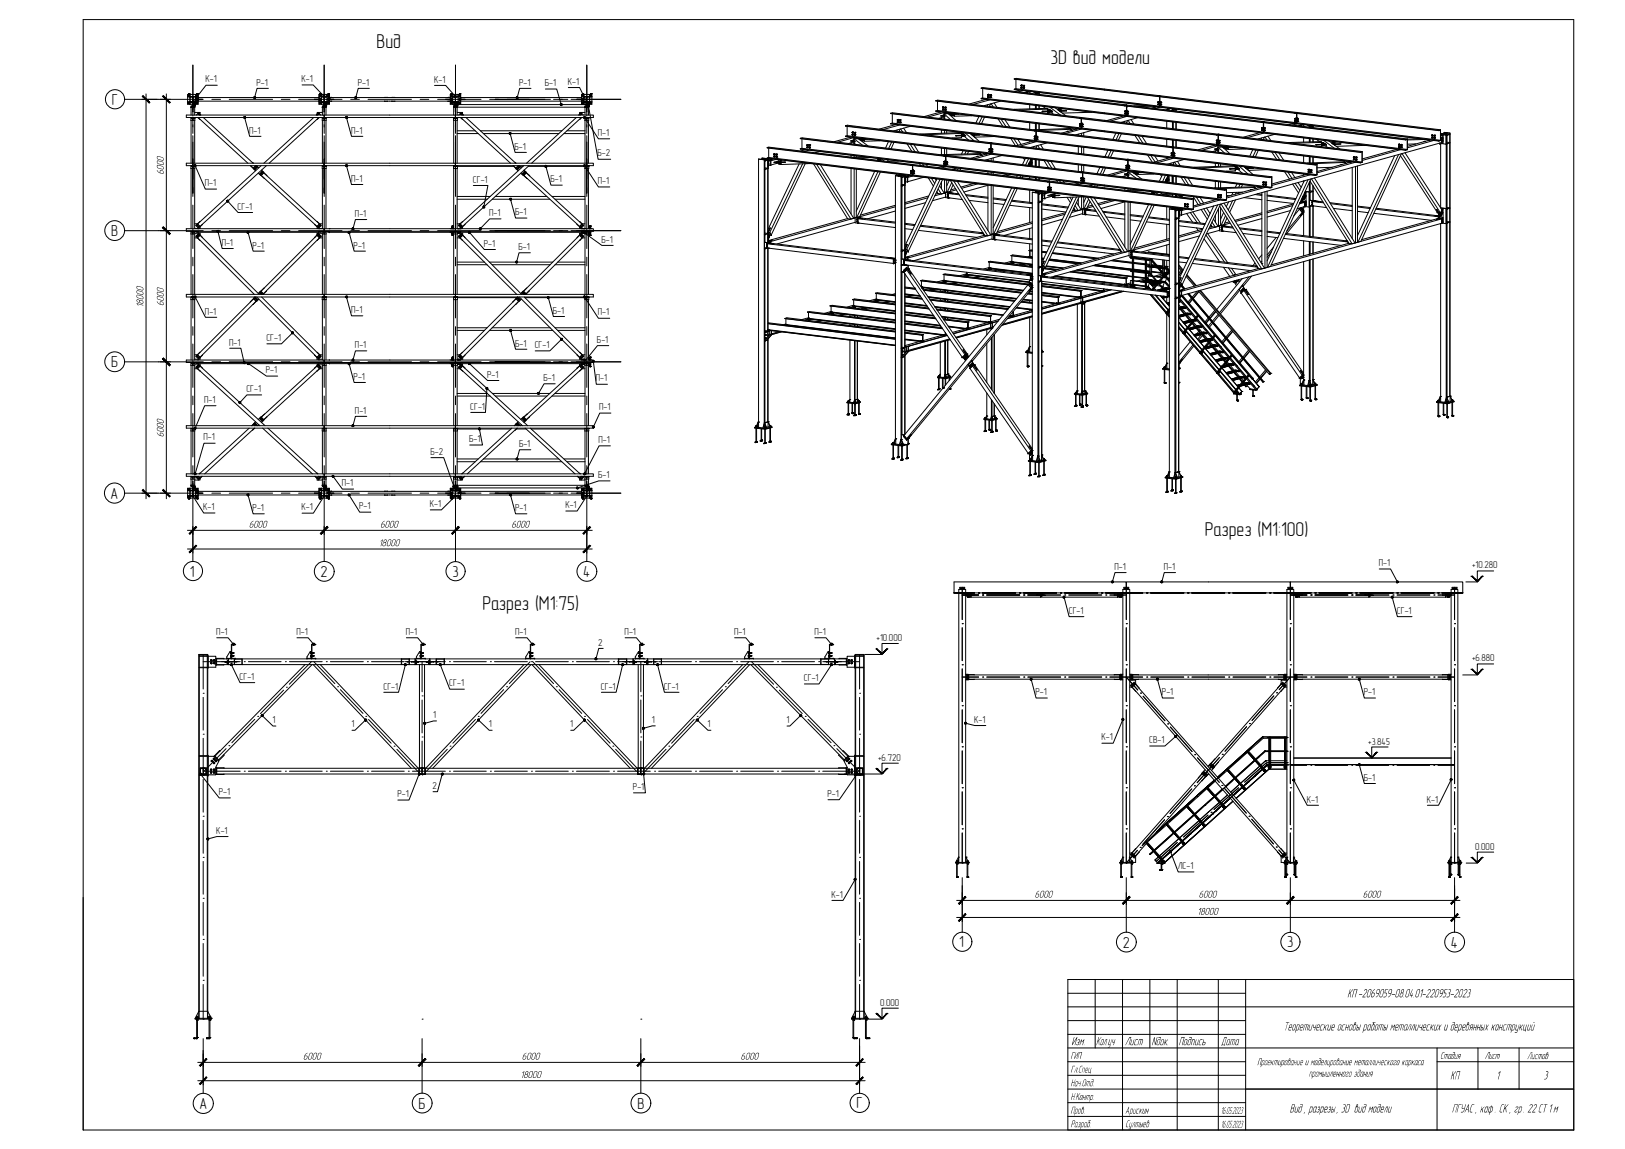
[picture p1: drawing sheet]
<svg xmlns="http://www.w3.org/2000/svg" width="420mm" height="297mm" viewBox="0 0 420 297" stroke-linecap="round" stroke-linejoin="round" font-family="sans-serif">
<defs><g id="words">
<g font-size="5.2">
<text x="97.4" y="12.4">Вид</text>
<text x="271.6" y="16.7">3D вид модели</text>
<text x="311.5" y="138.6">Разрез (M1:100)</text>
<text x="124.7" y="157.7">Разрез (M1:75)</text>
</g>
<g font-size="4.1">
<text x="28.9" y="27.1">Г</text>
<text x="28.7" y="61">В</text>
<text x="28.7" y="95">Б</text>
<text x="28.6" y="128.9">А</text>
<text x="49.1" y="149">1</text>
<text x="82.9" y="149.1">2</text>
<text x="117" y="149.1">3</text>
<text x="150.8" y="149.1">4</text>
<text x="248" y="244.9">1</text>
<text x="290.3" y="245">2</text>
<text x="332.8" y="244.9">3</text>
<text x="375.2" y="245">4</text>
<text x="51.6" y="286.7">А</text>
<text x="108.2" y="286.6">Б</text>
<text x="164.8" y="286.6">В</text>
<text x="221.4" y="286.5">Г</text>
</g>
<g font-size="3.4">
<text x="348.4" y="257.8">КП-2069059-08.04.01-220953-2023</text>
<text x="331.9" y="266.4">Теоретические основы работы металлических и деревянных конструкций</text>
<text x="277" y="270.2">Изм.</text>
<text x="283.4" y="270.2">Кол.уч</text>
<text x="290.8" y="270.2">Лист</text>
<text x="297.7" y="270.2">Nдок.</text>
<text x="304.8" y="270.2">Подпись</text>
<text x="315.7" y="270.2">Дата</text>
<text x="374.9" y="279">КП</text>
<text x="386.8" y="279">1</text>
<text x="399.1" y="279">3</text>
<text x="333.4" y="287.6">Вид, разрезы, 3D вид модели</text>
<text x="375.4" y="287.6">ПГУАС, каф. СК, гр. 22СТ1м</text>
</g>
<g font-size="2.8">
<text x="42.3" y="45.2" transform="rotate(-90 42.3 45.2)">6000</text>
<text x="37.1" y="79.5" transform="rotate(-90 37.1 79.5)">18000</text>
<text x="42.3" y="79.1" transform="rotate(-90 42.3 79.1)">6000</text>
<text x="42.3" y="113.1" transform="rotate(-90 42.3 113.1)">6000</text>
<text x="64.3" y="136.4">6000</text>
<text x="98.3" y="136.4">6000</text>
<text x="132.2" y="136.4">6000</text>
<text x="97.9" y="141.2">18000</text>
<text x="267.5" y="232.1">6000</text>
<text x="309.9" y="232.1">6000</text>
<text x="352.3" y="232.1">6000</text>
<text x="309.5" y="236.5">18000</text>
<text x="78.3" y="273.9">6000</text>
<text x="134.9" y="273.9">6000</text>
<text x="191.5" y="273.9">6000</text>
<text x="276.8" y="273.8">ГИП</text>
<text x="325" y="275.4">Проектирование и моделирование металлического каркаса</text>
<text x="372.4" y="273.8">Стадия</text>
<text x="383.9" y="273.8">Лист</text>
<text x="394.8" y="273.8">Листов</text>
<text x="134.5" y="278.7">18000</text>
<text x="276.8" y="277.3">Гл.Спец</text>
<text x="276.8" y="280.8">Нач.Отд.</text>
<text x="338.4" y="278.3">промышленного здания</text>
<text x="276.8" y="284.3">Н.Контр.</text>
<text x="276.8" y="287.9">Пров.</text>
<text x="291" y="287.9">Арискин</text>
<text x="315.6" y="288">16.05.2023</text>
<text x="276.8" y="291.4">Разраб.</text>
<text x="291" y="291.4">Султыев</text>
<text x="315.6" y="291.5">16.05.2023</text>
</g>
<g font-size="2.6">
<text x="53.1" y="21.3">К-1</text>
<text x="66.3" y="22.1">Р-1</text>
<text x="78" y="21.3">К-1</text>
<text x="92.5" y="22.1">Р-1</text>
<text x="112.2" y="21.4">К-1</text>
<text x="134.2" y="22.1">Р-1</text>
<text x="140.9" y="22.3">Б-1</text>
<text x="146.8" y="22">К-1</text>
<text x="64.4" y="34.5">П-1</text>
<text x="90.8" y="34.5">П-1</text>
<text x="154.6" y="35.2">П-1</text>
<text x="133.1" y="38.7">Б-1</text>
<text x="154.5" y="40.5">Б-2</text>
<text x="90.8" y="47">П-1</text>
<text x="122.3" y="47.2">СГ-1</text>
<text x="142.3" y="47.1">Б-1</text>
<text x="154.6" y="47.7">П-1</text>
<text x="53" y="48.2">П-1</text>
<text x="61.4" y="54.2">СГ-1</text>
<text x="91.8" y="56">П-1</text>
<text x="126.5" y="55.9">П-1</text>
<text x="133.2" y="55.7">Б-1</text>
<text x="57.3" y="63.5">П-1</text>
<text x="65.3" y="64.2">Р-1</text>
<text x="91.4" y="64.2">Р-1</text>
<text x="125.1" y="63.8">Р-1</text>
<text x="134.1" y="64.7">Б-1</text>
<text x="155.5" y="62.8">Б-1</text>
<text x="53" y="81.3">П-1</text>
<text x="90.8" y="80.9">П-1</text>
<text x="143" y="81.1">Б-1</text>
<text x="154.6" y="81.6">П-1</text>
<text x="59.3" y="89.4">П-1</text>
<text x="68.9" y="88.2">СГ-1</text>
<text x="91.8" y="90">П-1</text>
<text x="133.2" y="89.6">Б-1</text>
<text x="154.3" y="88.6">Б-1</text>
<text x="138.3" y="90">СГ-1</text>
<text x="63.7" y="101.4">СГ-1</text>
<text x="68.7" y="96.5">Р-1</text>
<text x="91.4" y="98.2">Р-1</text>
<text x="125.9" y="97.6">Р-1</text>
<text x="140.5" y="98.5">Б-1</text>
<text x="154.1" y="98.6">П-1</text>
<text x="52.8" y="104.2">П-1</text>
<text x="91.8" y="107">П-1</text>
<text x="121.6" y="105.9">СГ-1</text>
<text x="154.9" y="106.1">П-1</text>
<text x="52.6" y="113.9">П-1</text>
<text x="111.3" y="117.6">Б-2</text>
<text x="121.3" y="114.3">Б-1</text>
<text x="134.2" y="115.6">Б-1</text>
<text x="154.8" y="114.5">П-1</text>
<text x="88.4" y="125.8">П-1</text>
<text x="154.7" y="123.6">Б-1</text>
<text x="52.5" y="131.9">К-1</text>
<text x="78" y="131.9">К-1</text>
<text x="92.9" y="131.7">Р-1</text>
<text x="111.1" y="131.1">К-1</text>
<text x="146.2" y="131.4">К-1</text>
<text x="65.3" y="132.1">Р-1</text>
<text x="133.2" y="132.1">Р-1</text>
<text x="288.2" y="147.3">П-1</text>
<text x="300.9" y="147.3">П-1</text>
<text x="356.5" y="146.4">П-1</text>
<text x="380.6" y="147">+10.280</text>
<text x="276.4" y="158.7">СГ-1</text>
<text x="361.2" y="158.7">СГ-1</text>
<text x="55.9" y="164.2">П-1</text>
<text x="76.7" y="164.2">П-1</text>
<text x="104.9" y="164.2">П-1</text>
<text x="133.2" y="164.2">П-1</text>
<text x="154.7" y="166.9">2</text>
<text x="161.5" y="164.2">П-1</text>
<text x="189.8" y="164.2">П-1</text>
<text x="210.6" y="164.2">П-1</text>
<text x="226.7" y="165.7">+10.000</text>
<text x="380.6" y="170.9">+6.880</text>
<text x="61.9" y="175.8">СГ-1</text>
<text x="99.1" y="178.3">СГ-1</text>
<text x="116.2" y="177.4">СГ-1</text>
<text x="155.4" y="178.3">СГ-1</text>
<text x="171.7" y="178.3">СГ-1</text>
<text x="207.9" y="176.1">СГ-1</text>
<text x="267.8" y="179.8">Р-1</text>
<text x="300.4" y="179.8">Р-1</text>
<text x="352.6" y="179.8">Р-1</text>
<text x="112" y="185.7">1</text>
<text x="70.4" y="187">1</text>
<text x="90.9" y="188.1">1</text>
<text x="126.4" y="188.1">1</text>
<text x="147.4" y="188.1">1</text>
<text x="168.5" y="187">1</text>
<text x="182.9" y="188.1">1</text>
<text x="203.4" y="187">1</text>
<text x="251.9" y="186.9">К-1</text>
<text x="284.8" y="191.4">К-1</text>
<text x="227.1" y="196.7">+6.720</text>
<text x="297.1" y="192.1">СВ-1</text>
<text x="353.8" y="192.6">+3.845</text>
<text x="111.8" y="204">2</text>
<text x="352.6" y="201.8">Б-1</text>
<text x="56.6" y="205.6">Р-1</text>
<text x="102.7" y="206.1">Р-1</text>
<text x="163.7" y="204.3">Р-1</text>
<text x="214" y="206">Р-1</text>
<text x="337.9" y="207.5">К-1</text>
<text x="368.9" y="207.5">К-1</text>
<text x="55.9" y="215.5">К-1</text>
<text x="381.4" y="219.7">0.000</text>
<text x="304.5" y="224.7">ЛС-1</text>
<text x="215" y="232.1">К-1</text>
<text x="227.5" y="260">0.000</text>
</g>
</g></defs>
<!-- layer: 0 -->
<g fill="none" stroke="#000" stroke-width=".26">
<path d="M21.5 5.1h385.4v287h-385.4zM49.9 16.8v13.2M83.8 16.8v13.2M117.8 16.8v13.6M151.7 16.8v13.2M32.2 25.7h20.3M48.5 25h.6M48.5 25h1.2M48.5 26.3h1.2M48.6 26.5h.4v.3h-.4zM48.6 24.5h.4v.4h-.4zM48.7 24.2h.2"/>
<path d="M48.7 24.7l.2 .1zM48.7 26.6l.2 .1zM48.7 24.2v.2M48.8 24.2h.1M48.9 24.2h.1M48.9 24.2v.2M49.1 25h.1M49.1 26.4h.1M49.1 26.3h.1M49.1 24.4v2.6M49.1 25h1.5M49.4 27.7h.4l-.4 .1"/>
<path d="M49.4 31.1h1M49.4 27.7v2M49.4 30.4v11.8M49.4 30.4h1M49.4 27.5h.4M49.5 30.4h.2M49.5 27.5v.2M49.5 30.5h.1M49.6 30.5h.1M49.7 30.5h.1M49.7 27l.1 .1M49.7 27h.1"/>
<path d="M49.7 26.9h.1M49.7 25l.2 .2M49.8 25l.1 .1M49.8 30.4v.7M49.8 27.5h.1M49.8 27.3h.1M49.8 27h.1M49.8 26.8h.1M49.8 26.9h.1M49.8 27.4h.1M49.9 26.6h.1M49.8 27.1h.1"/>
<path d="M49.8 27.4h-.4v.3M49.8 26.8l-.1 .2M49.8 27.2l-.1 .3M49.9 36.7v13.2v-8.8M49.9 35.1v11.2M49.9 26.2l-.1 .1zM49.9 30.4v.7M49.9 27.7l.5 .1M49.9 30.6v3.9M49.9 27.8h.5M49.9 26.5l-.1 2.4M50 27.5h.3v.2"/>
<path d="M50 26.5l-.1 1.1M50 27.5h.1M50 27.4h.2M50 27.3h.2M50 27.3h.1M50 27h.1M50 27h.2M50 26.9h.2M50 26.8h.1M50 26.9h.1M50 27.4h.1M50 27.1h.1"/>
<path d="M50 26.8h.2M50 26.3h.6M50 27.5h.3M50 26.8v.3M50 27.2v.3M50 25l-.1 .1M50 26.3l-.1-.1 .7 .1M50.1 30.4h.1M50.1 30.5h.1M50.1 26.8v.3M50.1 27.2v.3M50.2 30.5h.1"/>
<path d="M50.2 27.2v.3h-.2M50.2 27l-.2 .1M50.2 26.8h.1M50.2 26.8v.3M50.2 27h1v-1.3v.5h31.3v-.5v1.3h.6M50.2 26.9h.1M50.2 27.3h.1M50.2 27.4h.1M50.2 27h.1M50.2 27.1h.1M50.2 27.4l.1 .3M50.3 29.1h1.4v.3"/>
<path d="M50.3 27.8v1.9M50.4 30.4l-.1 11.8M50.6 25.7h.5l-.5 .1M50.6 26.4l-1.5 .1M50.6 25l-.7 .2v1M50.6 26.3h.1M50.6 25h.1M50.6 24.4v2.6M50.6 25h.6M50.6 26.3h.6l-.6 .1M50.6 25h-.6M50.6 26.4h-2.1"/>
<path d="M50.7 25h.1M50.7 26.3v.1M50.7 25.7l1.7-.1-1.3 .1M50.8 29.7l.5-.6 .6 .6M50.8 26.5h.3v.3h-.3zM50.8 24.5h.3v.4h-.3zM50.9 25.8h.1M50.9 25.6h.1M50.9 25.4h.1M50.9 24.2h.1M50.9 24.2v.2M50.9 24.7l.2 .1z"/>
<path d="M50.9 25.4v.2M50.9 26.6l.2 .1zM51 25.4v.2M51 25.8h.1M51 25.6h.1M51 25.4h.1M51 24.2h.1M51 24.2v.2M51.1 25.8h.1M51.1 25.6h.1M51.1 30.4l.6 .4M51.2 25.2v.4v-1.2h-2.7v2.6h1.2"/>
<path d="M51.2 25.2h31.3M51.2 30.4l12.9 11.8M51.3 29.4l.1 .1-.2 .1zM51.5 29.7l.2-.2-.1 .2M51.7 29.6l.2 .1M52.6 30.4l12.8 11.8M54.8 25.7h2.2M56.2 22h-2.9l-3.4 4.4M59.3 25.7h11.2M63.2 30.4l1.4 4.8h2.9M69.4 22.8h-2.9l-.7 2.4M72.7 25.7h2.3"/>
<path d="M77.2 25.7h11.2M78.1 22h2.9l2.8 3M81.1 30.4l-12.9 11.8M81.7 29.7l.7-.6 .5 .6M82 29.6l.2 .1M82 29.6l.1 .1M82 29.6l-.2 .1M82.3 29.4l.2 .2zM82.5 30.4l-12.9 11.8M82.5 26.5h.4v.3h-.4zM82.5 24.5h.4v.4h-.4zM82.5 30.4l-.5 .4"/>
<path d="M82.6 25.7l-1.3-.1 1.7 .1M82.6 25.8h.5M82.6 25.8h.1M82.6 25.6h.1M82.6 24.7l.2 .1zM82.6 26.6l.2 .1zM82.7 26h.1M82.7 25.9h.1M82.7 25.8h.1M82.7 25.6h.1M82.7 24.2h.1M82.7 24.2v.2"/>
<path d="M82.7 25.8v.2M82.8 26h.1M82.8 25.8h.1M82.8 25.6h.1M82.8 24.2h.1M82.8 25.8v.2M82.8 24.2v.2M83.1 24.4v.6h1.4M83.1 25.7l-.5 .1M83.1 24.4h-.6v1.2v-.4M83.1 25h-.6h1.2M83.1 26.3h.6"/>
<path d="M83.1 24.4v2.6M83.2 26.5l-.1 .5M83.2 24.4h2v.8h.6M83.2 27h.5M83.3 30.4v.7h1v-.7M83.3 30.4h1M83.4 29.1h-1.4v.3M83.4 27.5h.4M83.4 27.8v1.9M83.4 31.1v11.1M83.4 30.4h.2M83.4 27.5v.2"/>
<path d="M83.5 30.5h.1M83.6 30.5h.1M83.7 27l.1 .1M83.7 27.3v.2M83.7 27h.1M83.7 25l.1 1.2M83.7 27.2v.1M83.7 27.2h.1M83.7 26.9h.1M83.7 25h.3M83.8 26.7h.1M83.8 27.2h.1"/>
<path d="M83.8 27h.1M83.8 27.1h.1M83.8 26.8h.1M83.8 27.4h-.4v.3M83.8 27.5h.1M83.8 27.3h.1M83.8 27.4h.1M83.8 26.9h.1M83.8 27.7h-.5l.5 .1M83.8 30.6l.1 .5M83.8 30.4v.7M83.8 26.7l.1 2.2"/>
<path d="M83.8 26.8l-.1 .2M83.8 26.2l-.1 .1M83.8 36.7v13.2v-8.8M83.8 35.1v11.2M83.9 26.2l.1 .1M83.9 30.4v-.7h33.8v.7M83.9 27.7h.4l-.4 .1M83.9 26.2l.6 .1M83.9 30.4l-.1 4.1M83.9 27.2h.3M83.9 27.1h.1M83.9 27h.3"/>
<path d="M83.9 27.3h.1M83.9 27h.1M83.9 26.8h.3M83.9 26.8h.1M83.9 27.4h.4v.3M83.9 26.5v1.1M83.9 27.5h.1M83.9 27.4h.1M83.9 26.9h.1M83.9 26.3l1.2 .1-2.6-.1 .6 .1M83.9 25h.1M83.9 26.3h.1"/>
<path d="M83.9 26.8v.3M83.9 27.2v.3M84 30.4l.2 .1M84 30.5h.1M84.1 26.8v.3M84.1 30.5h.1M84.1 27.2v.3M84.2 27l-.3 .1M84.2 27.3v.2h-.3M84.2 30.5h.1M84.2 27h.1M84.2 26.8v.3"/>
<path d="M84.2 26.8v.2M84.2 27.2v.1M84.2 27.3h.1M84.2 27.1h.1M84.2 26.9h.1M84.2 26.9h-.3M84.2 27.4h.1M84.2 27h.3M84.2 27.3v.1M84.2 27.5v.2M84.2 30.4v.1M84.3 27.5h-.4"/>
<path d="M84.3 27.8v1.9M84.3 31.1v11.1M84.5 24.4v.6h.6h-1.2M84.5 26.5v.5M84.5 25.7l.5 .1M84.5 24.4v2.1h-1.4M84.5 25l-.6 .2M84.5 25h.1M84.5 26.3h.1M84.5 25.8h.6M84.7 25.7l1.6-.1-1.3 .1M84.8 26.5h.3v.3h-.3z"/>
<path d="M84.8 24.5h.3v.4h-.3zM84.8 25.8h.3M84.8 25.8h.1M84.8 25.6h.1M84.8 25.6h.3M84.8 25.4h.2M84.8 25.4h.1M84.8 24.2h.1M84.8 24.2h.2M84.8 24.7l.2 .1zM84.8 26.6l.2 .1zM84.8 24.2v.2"/>
<path d="M84.8 25.4v.2M84.9 25.4h.1M84.9 24.2h.1M84.9 25.4v.2M84.9 25.8v.1M84.9 25.8h.1M84.9 25.6h.1M85 25.8h.1M85 25.6h.1M85 24.2h.1M85 25.8v.4h31.6v-.4M85 24.2v.2"/>
<path d="M85 25.4h.1M85 25.4v.2M85 25.8v.1M85.1 25.4v.2M85.1 25.7v.5l.1-.5M85.1 25.2l.1 .4M85.1 25.2h-.1v.4M85.1 25.2v.4M85.2 25.2h31.2M85.7 25.2h.1M85.7 26.1v.1M85.8 26.2h-.6v.8h-.7"/>
<path d="M85.8 26.1v.1M89.6 30.4l1.3 4.8h2.9M90.7 25.7h2.2M95.2 25.7h11.2M95.5 22.8h-2.9l-.6 2.4M99.5 26.2h.1M99.5 25.2h.1M99.5 25.2h.7M100.2 26.1v.1M101.3 26.2h.8M101.3 25.2h.8M101.3 26.1v.1"/>
<path d="M101.3 25.2h.1M102.1 26.1v.1M108.6 25.7h2.3M112.4 22.1h2.8l2.6 2.9M113.2 25.7h11.2M115.8 25.2h.8v.4M115.8 26.1v.1M116.4 25.2l.1 .4h.1M116.5 26.2l-.1-.5v1.3h.7M116.5 26h.1M116.5 25.9h.1M116.5 25.8h.6"/>
<path d="M116.5 25.8v.2M116.5 25.7l-1.2-.1 1.6 .1M116.5 26.5h.3v.3h-.3zM116.5 24.5h.3v.4h-.3zM116.5 25.8h.1M116.5 25.6h.1M116.6 24.7l.2 .1zM116.6 26.6l.2 .1zM116.6 25.9h.1M116.6 25.6h.1M116.6 26h.1M116.6 25.9h.2"/>
<path d="M116.6 25.8h.1M116.6 25.6h.2M116.6 24.2h.1M116.6 24.2v.2M116.7 26h.1M116.7 25.8h.1M116.7 25.6h.1M116.7 24.2h.1M116.7 25.8v.2M116.7 24.2v.2M116.8 25.8h.1M116.8 25.6h.1"/>
<path d="M116.8 26h.1M116.8 25.8v.2M117.1 25h1.3M117.1 24.4v.6h-.6h1.4M117.1 25.7l-.6 .1M117.1 25h.1M117.1 26.4h.1M117.1 26.3h.1M117.1 24.4v2.6M117.1 24.4h-.7v1.2M117.1 26.5v.5M117.1 27h.2"/>
<path d="M117.1 24.4h2v.8M117.3 30.4v.7h1v-.7M117.3 30.4h1M117.3 27.4v.3v-.2h.4M117.3 27.8v1.9M117.3 31.1v11.1M117.3 26.5v.9M117.4 30.5h.1M117.5 30.5h.1M117.6 30.4l-.2 .1M117.6 30.5h.1M117.6 26.3h.1"/>
<path d="M117.6 25h.1M117.6 25l.1 1.2M117.6 27l.1 .1M117.6 27h.1M117.6 26.3l-1.1 .1h1.9M117.6 26.9h.1M117.7 27.4h.1M117.7 27.5h.1M117.7 27h.1M117.7 26.9h.1M117.7 26.8h.1M117.7 27.3h.1"/>
<path d="M117.7 27.1h.1M117.7 27.4h-.4M117.7 27.7h-.4l.4 .1M117.7 26.7h.1M117.7 30.4v.7M117.7 30.6l.1 3.9M117.7 26.8l-.1 .2M117.7 27.2l-.1 .3M117.7 26.2l-.1 .1M117.8 26.2l-.1 .1M117.8 26.2l.1 .1M117.8 29.7h35.6v.7h-105.2v-.7h35.6v.7"/>
<path d="M117.8 26.2l.6 .1M117.8 30.4v.7M117.8 36.7v13.2v-8.8M117.8 35.1v11.2M117.8 27.7l.5 .1M117.8 26.5v2.4l-.1-2.2M117.9 26.3h.1M117.9 25h.5M117.9 26.3h.5M117.9 27.5h.3v.2M117.9 26.5l-.1 1.1M117.9 27.5h.1"/>
<path d="M117.9 27.4h.2M117.9 27.3h.2M117.9 27.3h.1M117.9 27h.1M117.9 27h.2M117.9 26.9h.2M117.9 26.8h.1M117.9 27.4h.1M117.9 26.9h.1M117.9 27.1h.1M117.9 26.8h.2M117.9 27.5h.3"/>
<path d="M117.9 26.8v.3M117.9 27.2v.3M117.9 30.4h.2M118 27.3v.2M118 27.2h.1M118 30.5h.1M118 26.8v.3M118 26.3h.1M118.1 27.2v.3h-.2M118.1 27.4h.1M118.1 27.3h.1M118.1 26.9h.1"/>
<path d="M118.1 26.9v.1M118.1 27h.1M118.1 27l-.2 .1M118.1 27.1h.1M118.1 26.8h.1M118.1 27.4l.1 .3M118.1 30.5h.1M118.1 27h33.6M118.1 26.8v.3M118.2 29.1h1.4l-.1 .3M118.2 34.5h5.5M118.2 33.8h4.7"/>
<path d="M118.2 26.5v.5M118.2 27.8v1.9M118.2 31.1v11.1M118.4 25h.1M118.4 24.4v.6M118.4 26.4l-1.3 .1M118.4 25l-.6 .2M118.4 25.7h.6l-.6 .1M118.4 26.5v.5zM118.4 25h.6h-.6M118.4 26.3h.6l-.6 .1M118.4 25v1.4"/>
<path d="M118.5 25h.1M118.5 26.3v.1M118.6 29.7l.6-.6 .6 .6M118.6 25.7l1.7-.1-1.3 .1M118.7 26.5h.3v.3h-.3zM118.7 24.5h.3v.4h-.3zM118.7 25.8h.2M118.7 25.8h.1M118.7 25.6h.1M118.7 25.6h.2M118.7 25.6v-.2h.2v.2M118.7 26.6l.2 .1z"/>
<path d="M118.7 24.7l.2 .1zM118.8 25.8h.1M118.8 25.6h.1M118.8 25.4h.1M118.8 24.2h.1M118.8 24.2v.2M118.8 25.4v.2M118.8 25.8v.1M118.9 25.8h.1M118.9 25.6h.1M118.9 25.4h.1M118.9 24.2h.1"/>
<path d="M118.9 24.2v.2M119 25.7v.5l.1-.5M119 25.6v-.4l.1 .4M119 30.4l.6 .4M119.1 25.2h31.2M119.1 30.4l12.9 11.8M119.2 29.4v.2zM119.4 29.7l.1-.2v.2M119.6 29.6l.2 .1M120.5 30.4l12.8 11.8M124.2 33.8h21M125 34.5h19.5"/>
<path d="M126.6 25.7h2.3M131.1 25.7h11.2M131.9 34.5l1.3 4.9h2.9M136.8 25.7h-8.8h12.9M137.3 22.8h-2.9l-.7 2.4M141 23h2.9l1.2 4M143.1 25.7h3.7M145.8 34.5h5.5M146.6 33.8h4.7M146.9 22.6h3l1.8 3.8M147.7 25.7h12.8M149 30.4l-12.9 11.8"/>
<path d="M149.6 29.7l.7-.6 .5 .6M149.9 29.6l.2 .1M149.9 29.6l.1 .1M149.9 29.6l-.2 .1M150.2 29.4l.1 .2zM150.3 25.2l.1 .4M150.3 25.7l.1 1.3h.9M150.3 25.6l.1-1.2h2.6v2.6h-.9M150.3 30.4l-12.8 11.8M150.4 25h2M150.4 26.4h2.6M150.4 25.7v.5l-31.3-.1v.9h-.9"/>
<path d="M150.4 30.4l-.5 .4M150.5 26.5h.3v.3h-.3zM150.5 24.5h.3v.4h-.3zM150.5 25.7l-1.3-.1 1.6 .1M150.5 25.8l.1 .2M150.5 25.9h.2M150.5 25.8h.1M150.5 25.6h.1M150.5 25.6h.2M150.5 24.7l.2 .1zM150.5 26.6l.2 .1zM150.6 24.2h.1"/>
<path d="M150.6 25.8h.1M150.6 25.6h.1M150.6 24.2v.2M150.6 26h.1M150.6 25.8v.2M150.7 24.2h.1M150.7 26h.1M150.7 24.2v.2M150.7 25.8h.1M150.7 25.6h.1M150.7 25.8v.2M150.9 24.4v.6h-.5"/>
<path d="M150.9 25.8v.6l-.5-.1M150.9 25v.7M150.9 26.4v.6M151 25h.1M151 26.3h.1M151 25.7h-.5l.5 .1M151 25h1.4M151 26.3h.6M151 24.4v2.6M151.1 30.4l3.6 5.5h2.9M151.2 27.8h.5M151.2 30.4v.7h1v-.7"/>
<path d="M151.2 30.4h1M151.3 29.1h-1.4v.3M151.3 27.5h.4M151.3 27.8v1.9M151.3 31.1v11.1M151.3 26.5v.5M151.3 27.5v.2M151.3 30.4l.1 .1M151.3 30.5h.1M151.4 30.5h.1M151.4 26.3h.1M151.5 30.5h.1"/>
<path d="M151.6 26.3h.1M151.6 26.9h.1M151.6 25h1.4M151.6 27.2h.1M151.6 27h.1M151.6 27.1h.1M151.6 27.4h-.3v.3M151.6 27.4h.1M151.6 27.3h.1M151.6 26.8h.1M151.6 27.5h.1M151.6 27.2v.3"/>
<path d="M151.7 26.8v.3M151.7 30.6v.5v-.7v4.1M151.7 26.8l-.1 .3M151.7 27.2l-.1 .3M151.7 28.9h.1M151.7 26.7h.1M151.7 26.2l-.1 .1M151.7 26.6v.1M151.7 27.7l.5 .1h-34.4M151.7 26.2l.7 .1M151.7 36.7v13.2v-8.8M151.7 35.1v11.2"/>
<path d="M151.7 26.2l.1 .1M151.8 27.2h.3M151.8 26.5l-.1 1.1M151.8 26.3h.6M151.8 26.3h.1M151.8 26.8h.1M151.8 27h.3M151.8 27.2h.1M151.8 27h.1M151.8 27.1h.1M151.8 26.8h.3M151.8 27.4h.3"/>
<path d="M151.8 26.9h.3M151.8 27.4h.1M151.8 26.9h.1M151.8 27.3h.1M151.8 27.5h.1M151.8 26.8v.3M151.8 27.2v.3M151.9 30.4h.2M151.9 26.8v.3M151.9 30.5h.1M151.9 27.2v.3M152 26.3h.1"/>
<path d="M152 30.5h.1M152.1 27.3h.1M152.1 26.8v.3h-.3M152.1 27.1h.1M152.1 27h.1M152.1 26.8h.1M152.1 27.2v.3h-.3M152.1 27.4h.1M152.1 26.9h.1M152.1 30.5h.1M152.1 27.5v.2M152.1 27.4v.3"/>
<path d="M152.1 27.4l2.5 13.8h3.3M152.1 27.5h-.3M152.1 26.5v.9M152.1 27.8v1.9M152.1 31.1v11.1M152.4 26.3h.1M152.4 25h.1M152.4 24.4v2.1h-1.4M152.4 26.5v.5M152.5 25h.1M152.5 25h.5M152.5 24.4v.6"/>
<path d="M152.5 25v2M152.6 26.5h.4v.3h-.4zM152.6 24.5h.4v.4h-.4zM152.7 24.7l.2 .1zM152.7 26.6l.2 .1zM152.7 24.2h.1M152.7 24.2l.2 .2M152.7 24.2v.2M152.8 24.2h.1M153 26.3l-.5 .1M198.4 38.1l37.1 4.6M198.4 38.1l72.5 8.8"/>
<path d="M198.4 38.1l.4-.1 72.6 8.8M198.8 38.3v2.4M200.1 39.9v.1M200.1 39.9h.1M200.1 40h.1M200.1 39.8l.1 .1M200.1 39.8v.1M200.2 39.9l-.1 .1M200.2 39.8h.2l-.2 .1M200.2 39.9h.1M200.2 39.8h.1M200.2 39.8v.1"/>
<path d="M200.2 39.7l.1 .2M200.2 39.8h-.1M200.2 39.8l.1 .1M200.2 39.9v.1M200.3 40h.1M200.3 39.9l-.1 .1M200.3 39.9h.1M200.7 39.9v.2M200.7 39.9h.1M200.7 39.9h.2M200.7 39.9v.1M200.8 39.9h.2l-.2 .1"/>
<path d="M200.8 39.9h.1M200.8 39.9v.1M200.8 39.8l.1 .2M200.9 40h-.1M200.9 39.9h-.1M200.9 40l-.1 .1M200.9 39.9v.2M206.9 35.8l72.6 8.8M206.9 38.5l109.8 13.3M206.9 35.8l.5-.2 37.1 4.6M206.9 38.5l72.6 8.9M206.9 35.8l37.2 4.5"/>
<path d="M207.3 38.3l37.2 4.5M207.3 38.3l-.4 .2M207.3 35.9v2.4M208.2 38.7l-1.1 .3M208.7 38h.1M208.7 37.5h.1M208.7 38.1h.1M208.7 38h.2M208.7 37.6h.1M208.7 37.5v.1M208.7 38v.2M208.7 38v.1"/>
<path d="M208.7 38.1v.1M208.7 37.4l.2 .1M208.8 38h.2l-.2 .1M208.8 37.4h.2l-.2 .2M208.8 38h.1M208.8 37.4h.1M208.8 37.9l.1 .2M208.8 37.4l.1 .2M208.8 37.4l-.1 .1M208.8 37.6h.1M208.8 38.2h.1M208.8 38.1h.1"/>
<path d="M208.9 38l-.2 .1M208.9 37.5h-.2M208.9 38.1l-.2 .1M208.9 37.5l-.2 .1M208.9 37.5l-.1 .1M208.9 38v.1M209.2 38.8l-1.2 .3M209.2 37.6h.1M209.2 38.1l.1 .2M209.2 38.1h.1M209.2 37.6l.1 .1M209.3 37.5h.1"/>
<path d="M209.3 38.1h.1M209.3 38.2h.1M209.3 38.1h.2M209.3 37.7h.1M209.3 37.5h.2M209.3 37.5v.1M209.3 37.5h-.1M209.3 38.1v.1M209.3 37.5v.2M209.3 38l.2 .1-.1 .1M209.3 37.5h.2l-.1 .2M209.3 37.6v.1"/>
<path d="M209.4 38.2l-.1 .1M209.4 37.7h-.1M209.4 37.5h.1M209.4 38l.1 .2M209.4 37.5h.1l-.1 .2M209.4 37.5l-.1 .2M209.4 38.2h.1M209.4 38.1v.1M209.5 38.2h-.2M209.5 38.1h-.2M209.5 37.6l-.2 .1M209.5 37.5l-.2 .1"/>
<path d="M209.5 37.6l-.1 .1M209.5 38.2h-.1M209.5 37.5v.1M209.5 38.1v.1M212 39.1l-1.2 .4M218.6 35.2l37.2 4.6M218.6 32.5l109.8 13.3M218.6 35.2l72.6 8.8M218.6 32.5l72.6 8.9M218.6 32.5l.5-.1 37.1 4.5M219 35.1l37.2 4.5-.4 .2M219 35.1l-.4 .1"/>
<path d="M219 32.7v2.4M219.9 35.5l-4.3 1.1M220 36.4l.6 .2M220 36.4l.6 .1M220 36.9v.3M220.3 34.8h.1M220.3 34.2h.1M220.4 34.9h.1M220.4 34.3h.1M220.4 34.2v.2M220.4 34.7v.2M220.4 34.7v.1"/>
<path d="M220.4 34.2h.1M220.4 34.2v.1M220.4 34.9h.2M220.4 34.8h.2M220.4 34.2l.1 .1M220.4 34.7l.1 .2M220.4 34.3v.1M220.4 34.8v.1M220.5 34.7h.1l-.1 .2M220.5 34.1l.1 .1-.1 .1M220.5 34.7h.1M220.5 34.1h.1"/>
<path d="M220.5 34.7l.1 .2M220.5 34.1l.1 .2M220.5 34.7h-.1M220.5 34.1l-.1 .1M220.5 34.9h.1M220.5 34.7l.1 .1M220.5 34.1l.1 .1M220.5 34.4h.1M220.5 34.9h-.1M220.6 36.3l.4 .3M220.6 34.3l-.2 .1M220.6 34.2h-.2"/>
<path d="M220.6 36.3l.4 .4M220.6 36.3h.2M220.6 34.2v.1M220.6 34.8v.1M220.6 34.9h-.1M220.6 36.6h.2v.4M220.6 36.5h.1M220.6 36.5v.1M220.8 36.7l-1.4 .4M220.8 36.2l-.8 .2M220.8 35.9h.1M220.8 35.9l1.1-.1 2.5 1.9"/>
<path d="M220.8 37l.4 .3M220.8 36.4l.3 .2M220.8 35.9l2.2 1.6M220.8 35.9v.5M220.8 36.6v.4M220.9 35.5l-4.3 1.3M220.9 37.1v.2M220.9 34.9h.1M220.9 34.3h.1M221 35l.1-.1zM221 35h.1M221 34.8h.1"/>
<path d="M221 34.4h.1M221 34.3v.1M221 34.8v.2M221 36.6v.1M221 36.6h.1M221 34.8v.1M221 34.3h.1M221 34.9v.1M221 34.8l.1 .1M221 34.2l.1 .1M221 34.8h.2l-.1 .1M221 34.2l.2 .1-.1 .1"/>
<path d="M221.1 34.8h.1M221.1 34.2h.1M221.1 36.6l-.1 .1M221.1 34.7l.1 .2M221.1 34.2l.1 .2M221.1 34.2l-.1 .1M221.1 34.2v.1M221.1 34.8l-.1 .1M221.1 34.4h-.1M221.1 34.3h-.1M221.1 34.3v.1M221.1 34.8v.2"/>
<path d="M221.1 35h.1M221.9 35.8l-1.1 .1v.5M222.1 36l1 .1M222.2 36.1l.9 .1M222.4 35.8l-.5 .1M222.5 35.8h.1M222.5 35.8l.3 .3M222.5 35.8l.3 .2M222.7 36.2h-.3M222.8 36h.1M222.8 36.2v.1M222.8 35.8l.1 .1"/>
<path d="M222.8 36.3l.3-.1-.2 .2M222.8 35.9h.1M222.8 36.3h.1M222.9 35.9h.2h-.3M222.9 36.4h.1M222.9 36.2v.2M222.9 35.9h.1M222.9 36.2v.1M223 36.2v.2M223 35.8v.1M223.1 35.8l-.1 .1M223.1 36.4h-.1"/>
<path d="M223.1 36.1v.1M223.2 36.2l.2 .3 .1-.4-.1 .4 4.1-.1M223.4 35.9h.3M223.4 36.1h.1M223.4 36.1l-.3 .1M223.4 36.1h-.3M223.8 35.9l-1 .2M224.5 36l-1.7 .1M229.7 36.6l-.7 1.7M230.3 29.3l72.6 8.9M230.3 29.3l72.6 8.7M230.3 31.9l72.6 8.9"/>
<path d="M230.3 29.3l.5-.1 37.1 4.4M230.3 31.9l37.2 4.5M230.5 36.7l-.7 1.6M230.7 31.8l72.6 8.8M230.7 31.8l-.4 .1M230.7 29.4v2.4M231.1 36.8l-.7 1.6M231.6 32.2l-4.3 1.2M232 31.6h.1M232 33.6l-.2 .3M232 31.6l.1 .1M232 31.5v.1"/>
<path d="M232 31.5h.1M232 31h.1M232.1 31.7h.1M232.1 31.1h.1M232.1 30.9v.2M232.1 31.5l.1 .1M232.1 30.9l.1 .1M232.1 31.5h-.1M232.1 31.5v.1M232.1 30.9l.2 .1-.1 .1M232.2 31.4h.1M232.2 31h.1"/>
<path d="M232.2 30.9h.1M232.2 31.4l.1 .2M232.2 30.9l.1 .2M232.2 31.7h-.1M232.2 31.4l-.1 .1M232.2 30.9h-.1M232.2 31.5v.1M232.2 31.6l-.1 .1M232.2 31v.1M232.2 31.5v.2M232.2 31.4v.1M232.2 30.9v.1"/>
<path d="M232.2 31.1h-.1M232.2 31.7h.1M232.2 31.6v.1M232.2 31.1h.1M232.5 33.9l.1 .1M232.5 32.3l-4.2 1.2M232.6 31.6h.1M232.6 31.1h.1M232.7 31.7h.1M232.7 31.1h.1M232.7 31v.2M232.7 31.6v.1"/>
<path d="M232.7 31.6h.1M232.7 31v.1M232.7 31.5l.2 .1-.1 .1M232.7 31.5h.1M232.7 31h.1M232.7 33.4l-.2 .6M232.7 31.1v.1M232.8 31.5v.2M232.8 30.9v.1M232.8 31.7h-.1M232.8 31.5l-.1 .1M232.8 31.1l-.1 .1"/>
<path d="M232.8 31h-.1M232.8 31.1l.1-.2-.1 .2M232.8 31.5v.1M232.8 31h.1M232.8 31.7h.1M232.8 31.6h-.1M232.8 31l-.1 .1M232.8 31.6v.1M232.9 33.3l.5 .8M233.6 33.1l.8 1.1M234.6 37.2l1.1 1.9M235.3 32.7l-4.2 1.2"/>
<path d="M235.4 37.3l1.2 1.9M236.3 37.5l1.2 1.8M242 28.7l72.5 8.9M242 26l72.5 8.9M242 26l37.1 4.5M242 28.7l72.5 8.8M242 26l.4-.1 72.6 8.8M242.4 28.6l72.6 8.8-.5 .1M242.4 28.6l-.4 .1M242.4 26.1v2.5M243.3 29.9l.6 .2M243.3 29.9l.6 .1"/>
<path d="M243.3 28.9l-4.3 1.2M243.4 30.4v.3M243.4 33.6v.8M243.4 38.3v1.7M243.7 28.3l.2 .1M243.7 27.8h.1M243.7 28.3h.1M243.7 27.7h.1M243.7 27.8l.1 .1M243.7 27.7v.1M243.8 28.2l.1 .1M243.8 27.7l.1-.1v.2"/>
<path d="M243.8 28.4h.1M243.8 28.3h-.1M243.8 28.2v.1M243.8 27.7v.1M243.8 27.8h.1M243.8 27.7h-.1M243.8 28.3v.1M243.8 28.2h.1M243.8 27.6h.1M243.9 28.2v.2M243.9 29.8l.3 .3M243.9 27.8l-.1 .1"/>
<path d="M243.9 27.7l-.1 .2M243.9 29.8l.3 .4M243.9 29.8h.2M243.9 28.4h.1M243.9 28.3l-.1 .1M243.9 28.3h-.1M243.9 27.8h.1M243.9 27.8h-.1M243.9 27.7l-.1 .1M243.9 28.3v.1M243.9 27.7v.1M243.9 30.1h.2"/>
<path d="M243.9 30h.1M243.9 28.3h.1M243.9 30v.1M244.1 30.1v.5M244.1 29.4h.1M244.1 29.9h.1M244.1 30.6l.3 .2M244.1 29.9l.2 .2M244.1 29.4l1.7 1.6M244.1 29.4v.5M244.1 29.7l-.8 .2M244.1 30.2l-1.4 .4"/>
<path d="M244.2 30.1v.1M244.2 30.7v.1M244.2 33.7v.7M244.2 38.4v1.5M244.2 30.1h.1M244.2 29.1l-4.3 1.2M244.3 27.8v.1M244.3 28.3v.2M244.3 30.1l-.1 .1M244.3 28.3h.1M244.3 27.8h.1M244.3 27.8h.2"/>
<path d="M244.3 27.8l.2 .1M244.3 28.3l.2 .1M244.3 28.5h.1M244.3 28.3l.1 .1M244.3 27.8l.1 .1M244.4 27.9h-.1M244.4 28.3h.2l-.1 .2M244.4 27.7h.2l-.1 .2M244.4 28.3h.1M244.4 27.9h.1M244.4 27.7h.1M244.5 28.2v.2"/>
<path d="M244.5 27.7v.2M244.5 28.3h-.2M244.5 28.3h.1M244.5 28.4l-.1 .1M244.5 27.9h-.2M244.5 28.5h.1M244.5 28.4l-.2 .1M244.5 28.3l-.1 .2M244.5 27.9h.1M244.5 27.8l-.1 .1M244.5 27.8v.1M244.5 28.3v.1"/>
<path d="M244.8 33.8v.6M244.8 38.5v1.4M245.2 29.4h.1M245.2 29.4h-1.1v.5M245.2 29.4l1.9 1.7M245.2 29.4h-1.1M245.4 29.5l1 .2M245.5 29.6l.9 .1M245.7 29.2l-.5 .2M245.8 29.2l.2 .4M245.8 29.2l.2 .3M246 29.5h.1"/>
<path d="M246 29.7l-.3 .1M246 29.5v.1M246 29.3h.1M246 29.3l.4 .1M246 29.3l.2 .1M246.1 29.3h.1M246.1 29.3h.2M246.1 29.7l.1 .1M246.1 29.4h.1M246.1 29.8h.1M246.1 29.4h.3M246.2 29.9h.1"/>
<path d="M246.2 29.7h.1M246.2 29.7v.2M246.2 29.7h.2M246.2 29.4h.2M246.3 29.7v.2M246.3 29.3h.1M246.3 29.3v.1M246.4 29.7l-.1 .2M246.6 29.4h.2M246.6 29.6h.1M246.6 29.7h-.2M246.6 29.6l-.2 .1"/>
<path d="M246.6 29.6l.1 .4M246.7 29.4h.1M246.8 29.6v.4l-.3-.3M246.8 29.4h.5M247.2 35h.1M247.4 29.4l-1.4 .1M247.8 29.5l-1.8 .1M248.2 34.2v.1M248.3 34.3l.3 .2M248.3 34.3l-10.5 .4M248.6 35.6l-2.4 .1M248.6 35h-1.4"/>
<path d="M248.6 34.5l-9.4 .3M248.6 34.5v.5M248.6 35.1v.5M248.6 35h.1M248.6 34.5h.1M248.6 34.6l.2 .1M248.6 35.1l.2 .1M248.6 34.7l.3 .1M248.7 34.8h.1M248.7 34.8h.2M248.8 34.6v.2M248.8 34.5v.3"/>
<path d="M248.8 34.8h.1M248.8 34.5v.1M248.8 34.5h.1M248.8 34.6h.1M248.8 35.2h.1M248.8 34.9h.1M248.9 34.9h.2M248.9 34.6v.2M248.9 34.6h.1M248.9 35.2h.1M248.9 34.8h.1M248.9 34.6v.3"/>
<path d="M248.9 34.5h.1M249 34.5l-.1 .1M249 34.5v.4M249 35.2h.1M249 39l-.4 .8M249 34.6h.1M249 34.7l.3 .3M249 34.6v.3h-.1M249.1 34.9h.1M249.1 34.9h-.3M249.2 34.8l.5 .3M249.3 35.2l1.1 1"/>
<path d="M249.3 35h-2.1M249.6 34.4l2.2 2M249.7 35.1l-.9 .1M249.7 35.1h-1l.1 .1M249.8 39.1l-.3 .7M250.3 36.1v.1M250.4 39.1l-.3 .7M251 34.5l2.2 2M251 34.6h.1M251.1 34.7h.1M251.2 34.7h.1M251.2 34.6h.1"/>
<path d="M251.3 34.8h.2zM251.3 34.6v.2M251.3 34.8h.2M251.3 29.9l-4.5 .1M251.3 34.7h.2M251.3 34.7h.1M251.3 34.9l2-.1-1.8 .2h.3M251.4 34.6v.2M251.5 34.6v.2M251.5 34.7h.1M251.5 35.1h.3M251.6 34.7l.2 .2 .1-.2"/>
<path d="M251.6 34.6v.1M251.6 35.1h.1M251.8 35h.1M251.8 34.7v.2M251.8 35v.3M251.9 35v.4M252.1 35.5v.1M253.1 30.1l-.8 1.6M253.2 34.8l-1.3 .1M253.4 39.7l.2 .2M253.4 39.7l-10.2 .3M253.6 39.9l-9 .3"/>
<path d="M253.6 39.9v.3M253.7 25.4l72.5 8.9M253.7 25.4l72.5 8.8M253.7 22.8l37.1 4.6M253.7 22.8l37.1 4.4M253.7 22.8l.4-.2 37.2 4.5M253.7 39.9v.3M253.9 30.3l-.7 1.6M254.1 25.3l37.2 4.5M254.1 25.3l-.4 .1M254.1 22.9v2.4M254.2 39.6l.4 .3"/>
<path d="M254.6 30.3l-.8 1.6M254.8 39.7l.2 .2M254.9 39.7l.2 .1M255 39.7h.3M255 25.7l-4.3 1.2M255.1 39.7v.1M255.3 39.7h.1M255.3 39.7l-4.3 1.2M255.4 27.1l-.2 .3M255.4 24.5v.1M255.4 24.4h.2M255.4 25v.2"/>
<path d="M255.4 25h.1M255.4 24.4l.1 .1M255.4 25.1h.1M255.4 24.6h.1M255.4 24.4v.1M255.4 25l.1 .1M255.4 24.5l.1 .1M255.5 25h.2l-.1 .1M255.5 24.4h.2l-.1 .2M255.5 24.5h.2M255.5 25l.1 .1M255.5 25h.1"/>
<path d="M255.5 25.1l-.1 .1M255.5 24.4l.1 .1M255.5 25v.1M255.6 24.9v.2M255.6 24.4v.2M255.6 25.1l-.2 .1M255.6 25h-.2M255.6 24.6h-.2M255.6 24.5v.1M255.6 25h.1M255.6 24.4l.1 .1M255.6 24.4h-.1"/>
<path d="M255.6 25.1h.1M255.6 24.6h.1M255.7 25l-.2 .1M255.7 25h-.2M255.7 24.5h-.2M255.7 24.5l-.3 .1M255.7 24.5h.1M255.7 38.6h.1M255.7 38.5l.1 .1M255.7 38.6l.1 .1M255.7 38.5v.1M255.8 39v.2l.2-.1"/>
<path d="M255.8 39h.1M255.8 38.5h.1M255.8 38.6h.1M255.8 39.8h.1M255.8 39l.1 .1M255.8 38.5l.1 .1M255.8 39.2h.1M255.8 39.1h-.1M255.8 38.5h-.1M255.8 39.1v.1M255.8 39l.2 .1-.1 .1M255.9 38.4h.1"/>
<path d="M255.9 38.6h.1M255.9 39h.1M255.9 39.1v.1M255.9 39v.1M255.9 39l.1 .2M255.9 38.4l.1 .2M255.9 38.6l.1-.2-.2 .3M255.9 38.6l-.1 .1M255.9 27.4v.1M255.9 39l.1 .1M255.9 38.5h.1M255.9 39.2h.1"/>
<path d="M255.9 25.8l-4.3 1.2M256 24.6h.1M256 25.2h.1M256 25.1l.1 .1M256 39.1h-.1M256 38.6h-.1M256 38.5l-.1 .1M256 24.5h.1M256 25.2v.1M256 24.6v.1M256 24.5v.1M256 25.1h.1"/>
<path d="M256 38.5v.1M256 39.1h.1M256 25h.2M256 24.7h.2M256 25l.1 .1M256 24.7h.1M256 25v.1M256 24.5l.1 .1M256.1 25l.2 .1-.2 .1M256.1 25h.1M256.1 24.5h.1M256.1 25l-.1 .3"/>
<path d="M256.1 24.5v.2M256.1 25.1v.1M256.1 26.9l-.3 .6M256.1 25l.1 .2M256.1 24.5l.1 .2M256.1 24.7l.1-.2-.2 .2M256.2 25.2l-.2 .1M256.2 24.5h-.2M256.2 25v.1M256.2 24.5h.1M256.2 36.9l-.4 .2 .5-.2 35.3 4.3M256.2 36.9h.1"/>
<path d="M256.2 25.2h.1M256.2 24.7h.1M256.2 37.2v2.4M256.2 38.3h.1M256.2 25.2h-.1M256.2 25.1h-.1M256.2 24.6l-.1 .1M256.2 39.6l-.4 .2 72.6 8.8M256.2 39.6l72.6 8.8-.4 .1M256.2 24.5v.1M256.2 25.1v.1M256.2 24.6v.1"/>
<path d="M256.3 39.9l-4.3 1.1M256.3 26.8l.5 .8M256.3 38.6l.1 .1M256.3 39.2h.1M256.3 38.6h.1M256.3 39.1v.1M256.3 39.1h.1M256.3 39.2l.1 .1M256.4 38.6h.2M256.4 39.1h.1M256.4 38.6h.1M256.4 39.3h.1"/>
<path d="M256.4 39.1h-.1M256.4 38.6h-.1M256.4 39.1v.1M256.4 38.6v.1M256.4 39.1l.2 .1zM256.4 38.5h.2l-.1 .2M256.5 39.1h.1M256.5 38.7h.1M256.5 38.6h.1M256.5 38.5h.1M256.5 38.6v.1M256.5 38.7h-.1"/>
<path d="M256.5 39.1v.2M256.5 39.1l.1 .2M256.5 38.5l.1 .2M256.5 39.1h-.1M256.5 39.2l-.1 .1M256.5 39.3h.1M256.6 39.2l-.2 .1M256.6 39.2l-.1 .1M256.6 38.7h-.2M256.6 38.6v.1M256.6 39.1v.1M257 35.3l-5 .2"/>
<path d="M257 26.6l.8 1.2M258.1 30.7l1.1 1.9M258.7 26.1l-4.3 1.2M258.9 30.8l1.2 1.9M259.8 31l1.3 1.8M261.4 35.8l1.2 1.9M262.2 35.9l1 1.6M262.3 20.4l72.5 8.9M262.3 23.1l37.1 4.6M262.3 23.1l72.5 8.8M262.3 20.4l.4-.1 37.1 4.5M262.3 20.4l37.1 4.5"/>
<path d="M262.7 22.9l37.1 4.6M262.7 22.9l-.4 .2M262.7 20.5v2.4M263.1 36l.9 1.3M263.6 23.3l-1.2 .4M263.9 22.2h.1M263.9 22.7h.1M263.9 22.7l.1 .1M263.9 22.1h.1M264 22.6h.1M264 22.1h.1M264 22.8h.1"/>
<path d="M264 22.6h.2M264 22.2h.1M264 22l.2 .1M264 22.6l.1 .1M264 22l.1 .1M264 22.6l-.1 .1M264 22l-.1 .1M264 22l.1 .2M264.1 22.1h.1M264.1 22.6h.1M264.1 22l.1 .1M264.1 22.1v.1"/>
<path d="M264.1 22.7v.1M264.1 22.6h.2l-.2 .2M264.1 22l.2 .1-.2 .1M264.1 22.5h.1M264.1 22h.1M264.1 22.6l.1 .2M264.1 22l.1 .2M264.2 22.7l-.2 .1M264.2 22.2h-.2M264.2 22.6h.1M264.2 22.1v.1M264.2 22.6v.1"/>
<path d="M264.2 22.7l-.1 .1M264.2 22.6l-.1 .1M264.2 22.2h-.1M264.5 23.4l-1.1 .3M264.5 22.2l.1 .1M264.5 22.7l.1 .1M264.6 22.7h.1M264.6 22.2h.1M264.6 22.8h.1M264.6 22.3h.1M264.6 22.1l.1 .1M264.6 22.7h-.1"/>
<path d="M264.6 22.1l-.1 .1M264.6 22.7l.1 .1M264.7 22.6l.1 .1-.1 .1M264.7 22.1h.1l-.1 .1M264.7 22.8h.1M264.7 22.7h.1M264.7 22.3h.1M264.7 22.3h-.1M264.7 22.1l.1 .1M264.7 22.8h-.1M264.7 22.2v.1M264.7 22.7v.1"/>
<path d="M264.7 22.6l-.1 .1M264.7 22.6h.1M264.7 22.1h-.1M264.7 22.1h.1M264.7 22.6l.1 .1M264.7 22.6l.1 .2M264.7 22l.1 .2M264.8 22.3h-.1M264.8 22.8h.1M264.8 22.3h.1M264.8 22.7v.1M264.8 22.1l-.1 .1"/>
<path d="M264.8 22.8h-.1M264.8 22.1v.2M265.3 23.8l.2 .2M265.6 23.8h-.3l.3 .2M265.6 23.9h.1M265.6 23.9l.1 .1M265.6 23.6v.3M265.6 23.7l-.8 .2M265.8 23.6l.8 .6M266.2 27.1v1M266.2 31.7v1.7M266.2 36.4v.3"/>
<path d="M267 36.5l-4.3 1.2M267.2 23.7l.8 .6M267.4 37.9l-.1 .3M267.5 35.2v.2M267.5 35.8v.2M267.5 35.9h.1M267.5 33.8v.1M267.5 36.4v.1M267.5 33.9h.1M267.5 35.8h.1M267.5 35.2v.1M267.5 35.4h.1"/>
<path d="M267.5 35.2l-.1 .1M267.5 35.8v.1M267.5 35.3v.1M267.5 33.8l.5-.2 35.3 4.3M267.5 36.5l35.4 4.3M267.5 35.8h.2l-.1 .1M267.5 35.2h.2l-.1 .2M267.5 35.3h.2M267.5 35.8l.1 .1M267.5 35.2h.1M267.5 35.9v.1M267.6 35.7v.2"/>
<path d="M267.6 35.2v.2M267.6 35.9l-.1 .1M267.6 35.8h-.1M267.6 35.4h-.1M267.6 35.2h-.1M267.6 35.8h.1M267.6 35.2h.1M267.6 35.9h.1M267.6 35.4h.1M267.7 35.8l-.2 .1M267.7 35.8h-.2M267.7 35.2l-.2 .1"/>
<path d="M267.7 35.3l-.2 .1M267.7 23.8v.3M267.7 35.2v.1M267.7 27.2v.9M267.7 31.9v1.7M267.8 23.9l.8 .1-.8 .2M267.8 23.8v.4M267.8 27.2v.9M267.8 31.9v1.7M267.9 35h.1M267.9 34.9h.1M267.9 33.9v2.5h-.4"/>
<path d="M267.9 33.6l-.4 .2M267.9 33.6v.1M267.9 38.2l.1 .1M267.9 24.3h.1M267.9 33.9v2.5l-.4 .1M267.9 23.9h.1M267.9 27.2v.9M267.9 31.9v1.6M267.9 38.3h.1M268 36.6l-4.3 1.2M268 35.4h.1M268 36h.1"/>
<path d="M268 35.9l.1 .1M268 35.3h.1M268 36l.1 .1M268 35.4l.1 .1M268 35.3v.1M268 35.9h.1M268.1 35.8h.1M268.1 35.8v.3M268.1 35.3v.1M268.1 36h.1M268.1 35.5h.1M268.1 35.8l-.1 .1"/>
<path d="M268.1 35.3h-.1M268.1 37.7l-.3 .6M268.1 35.2h.1M268.1 35.4v.1M268.2 35.8v.2M268.2 35.3v.2M268.2 36l-.1 .1M268.2 35.5h-.1M268.2 35.2l-.1 .1M268.2 35.3l-.1 .2M268.2 35.8l.1 .1M268.2 36h.1"/>
<path d="M268.2 35.5h.1M268.3 36h-.2M268.3 35.9l-.2 .1M268.3 35.4l-.2 .1M268.3 35.3l-.2 .1M268.3 35.3h-.2h.2l-.1 .2M268.3 36h-.1M268.3 35.4l-.1 .1M268.3 35.3v.1M268.3 35.9v.1M268.3 37.6l.5 .8M268.6 23.9v.5"/>
<path d="M268.6 27.3v.8M268.6 32v1.5M268.6 24.1l-.7 .2M268.7 23.9v.5M268.7 27.4v.7M268.7 32v1.5M269.1 37.4l.6 1.2M269.5 28.8h.1M269.6 27.5l.8 .6M270.7 28l.2 .2M270.7 28l-8.5 .3M270.7 36.9l-4.3 1.2"/>
<path d="M270.9 28.7l-1.4 .1M270.9 28.2l-7.3 .2M270.9 28.2v.5M270.9 28.7h.1M270.9 28.2h.1M271 28.9h.1M271 28.5h.1M271 28.9h-.1v.4M271.1 28.6h.1M271.1 28.4h.1M271.1 28.3h.1M271.1 28.4h.2"/>
<path d="M271.1 28.3v.3M271.1 28.3h.2M271.1 28.2h.1M271.1 28.6h.3zM271.2 29h.1M271.2 28.3h.1M271.2 28.4l.1 .3M271.2 28.3v.1M271.3 28.3h-.2M271.3 28.3h.1M271.3 28.4v.3M271.3 28.9v.1"/>
<path d="M271.4 28.4h-.2M271.4 28.4h.1M271.4 28.5l-.3 .1M271.4 27.7l2.8 2M271.4 28.4v.3M271.4 28.9v.1M271.4 28.5h.1M271.4 28.6l-.1 .1M271.4 28.4h-.1M271.4 28.5l.3 .2M271.5 28.6h.3M271.6 28.9l.8 .6"/>
<path d="M271.7 28.7l-2.2 .1M271.8 28.6h.1M271.8 28.6l.4 .3M272.1 28.8l-1.1 .1M272.2 28.9h-1.2M272.8 27.8l2.8 2.1M273.6 28.4h.1M273.6 28.5h.1M273.6 28.3h.1M273.6 28.2h.1M273.6 28.2v.3M273.6 28.5h.3"/>
<path d="M273.6 28.3h.3M273.6 28.2l.2 .1M273.7 28.4l.1 .1M273.7 28.2h-.1M273.7 28.2h.1M273.7 28.3l.1 .3v-.3M273.7 28.3h.1M273.7 28.5h.1M273.8 28.3h.1M273.8 28.2h.1M273.9 28.2h-.2M273.9 28.2h.1"/>
<path d="M273.9 28.3v.3M273.9 28.2l-.1 .1M273.9 28.6h.1M273.9 28.3h.1M273.9 28.3h-.1M273.9 28.3l-.1 .3M273.9 28.4h.2M274 28.5l-.2 .1M274.1 28.4l.2 .2M274.1 28v.4M274.2 28.9h.1M274.2 28l.1 .1"/>
<path d="M274.2 28.1h.7M274.3 28.1l.1 .5M274.3 28.1v.5M274.3 28.7v.2M274.3 28.6h.1M274.4 28.7v.3M275.8 28.6h-1.4M275.8 28.6l-1.8 .2h.2M275.8 28.6h-1.9M275.9 33.9l.2 .1M275.9 33.9h.3M275.9 33.9v.1"/>
<path d="M276.7 33.2l.2 .2M276.7 33.2l-9.4 .4M276.9 33.4l-8.3 .3M276.9 33.4v.3M277 33.4v.3M277.1 33.6l.1 .1M277.1 33.6h.2M277.1 33.6l-.1 .1M277.2 33l.6 .5M278 33.2l.3 .2M278 33.2h.1M278.1 33.2l.2 .1"/>
<path d="M278.2 33.2l.1 .1M278.3 33.3h.3M278.3 33.2v.1M278.6 33.2l.1 .1M278.6 33.3h.1M278.7 33.3l-4.3 1.1M278.8 34.7v.3M278.8 37.9v1.8M279.1 32v.1M279.1 32.6v.1M279.1 32.7h.1M279.1 32.1l.1 .1"/>
<path d="M279.1 32.6h.1M279.1 32h.1M279.1 30.5l.1 .1M279.1 32.7h.2M279.1 32.1h.2M279.2 30.6l35.3 4.2M279.2 32.5v.1M279.2 32h.1M279.2 32.5h.1M279.2 32.5l-.1 .1M279.2 32h-.1M279.2 32.5v.2"/>
<path d="M279.2 32v.1M279.2 32.5h.2l-.1 .2M279.2 31.9l.2 .1-.1 .1M279.2 31.9v.1M279.2 32.5l.1 .1M279.2 31.9l.1 .1M279.2 32.7h.1M279.2 32.1v.1M279.2 32.6v.1M279.3 32.5h.1M279.3 31.9l.1 .1M279.3 32.5l.1 .2"/>
<path d="M279.3 31.9l.1 .2M279.3 32.7h.1M279.3 32.1v.1M279.4 32.7h-.2M279.4 32.5l-.2 .1M279.4 32.1l-.2 .1M279.4 32h-.2M279.4 32v.1M279.4 32.5v.2M279.6 30.7v2.4M279.6 31.8h.1M279.6 30.4l-.5 .1"/>
<path d="M279.6 30.7v2.4l-.4 .1M279.7 34.5v.6M279.7 38v1.7M279.7 33.3l-4.3 1.2M279.7 32.2h.2M279.7 32.2h.1M279.7 32.1h.1M279.7 32h.2M279.7 32.6v.2M279.7 32v.1M279.7 32.8h.2M279.7 32.6l.1 .1"/>
<path d="M279.7 32l.1 .1M279.7 32.1l.1 .1M279.8 32.6h.2l-.2 .1M279.8 32l.2 .1-.1 .1M279.8 32.6l-.1 .1M279.8 32.6l.1 .2M279.8 32l.1 .1M279.8 32h.1M279.8 32.1v.1M279.9 32.5v.2M279.9 32v.2M279.9 32.1v.1"/>
<path d="M279.9 32.6h.1M279.9 32l.1 .1M279.9 32.8h.1M279.9 32.2h.1M280 32.6l-.3 .2M280 32.6l-.2 .1M280 32.2h-.2M280 32.1h-.2M280 32.1v.1M280 32.2h-.1M280.2 34.3v.8M280.2 38.1v1.7"/>
<path d="M282.3 29l-7.6 .2M282.4 33.7l-4.3 1.2M286.5 38.8l-.8 1.7M287.3 38.9l-.8 1.7M287.9 39l-.8 1.6M288.5 34.4l-.8 1.7M289.3 34.5l-.7 1.6M289.9 34.6l-.7 1.6M290.4 30l-4.3 1.2M290.8 28.8l.1 .1M290.8 29.3l.1 .1M290.8 31.4l-.2 .3"/>
<path d="M290.8 29.3h.1M290.8 28.8h.1M290.8 27.2v.2M290.9 28.9h.1M290.9 27.3l35.3 4.4M290.9 27.3l35.3 4.3M290.9 27.3l.4-.1 72.6 8.7M290.9 29.4h.1M290.9 27.3l-.1 .1M290.9 29.3h.1M290.9 28.7v.1M290.9 29.3h-.1"/>
<path d="M290.9 28.7l-.1 .1M290.9 29.3v.1M290.9 28.7v.2M290.9 29.2l.2 .1-.2 .1M290.9 28.7h.2l-.2 .2M290.9 28.8v.1M290.9 29.3l.1 .1M291 29.2l-.1 .1M291 29.2h.1M291 28.9h-.1M291 28.7h-.1M291 28.7h.1"/>
<path d="M291 28.9h.1M291 29.2v.1M291 29.2l.1 .2M291 28.7l.1 .2M291 29.4h.1M291 29.4h-.1M291 28.7l-.1 .1M291 28.7v.2M291 29.3v.1M291.3 27.4v2.4M291.3 27.6h.1M291.3 27.4h.1"/>
<path d="M291.3 28.5h.1M291.3 29.8l35.3 4.3v-2.4M291.3 29.8l-.4 .2M291.3 27.1v.1M291.3 27.1l-.5 .1M291.3 31.7l.1 .1M291.3 30.1l-4.2 1.2M291.4 28.9l.1 .1M291.4 29.4l.1 .1M291.4 29.4h.1M291.4 28.9h.1M291.5 29.5h.1"/>
<path d="M291.5 28.9h.1M291.5 29.4h.1M291.5 28.8v.1M291.5 29.4h-.1M291.5 28.8l-.1 .1M291.5 29.4v.1M291.5 29.3l.2 .1-.2 .1M291.5 28.8h.2l-.2 .1M291.5 28.8l.1 .1M291.5 29.3l.1 .2M291.5 28.9v.1M291.5 29.3v.1"/>
<path d="M291.5 29.3h.1M291.5 28.8h.1M291.5 31.1l-.2 .7M291.5 29.3l.1 .1M291.6 29.3v.2M291.6 28.7v.2M291.6 28.9h.1M291.6 29.4l-.1 .1M291.6 29.4h-.1M291.6 28.9h-.1M291.6 28.8l-.1 .1M291.6 28.8v.1"/>
<path d="M291.6 29.4h.1M291.6 28.9l-.1 .1M291.7 31.1l.5 .8M292.4 30.9l.8 1.1M293.5 35l1.2 1.9M294.1 30.4l-4.2 1.3M294.3 35.1l1.2 1.9M295.3 35.2l1.2 1.9M296.2 27.3l-3 .1M297.6 27.5h-3M298.4 27.5v.3M298.5 27.5l.1 .2"/>
<path d="M298.7 27.6v.1M298.7 27.6h.1M299 27.6l-1.2 .3M299.4 26.4v.1M299.4 27h.1M299.4 27v.1M299.4 26.5h.1M299.4 26.4h.1M299.4 24.9h.1M299.4 26.9l.1 .1M299.4 26.9v.1M299.4 26.4l.1 .1"/>
<path d="M299.5 27.6l72.5 8.9M299.5 24.9l72.5 8.8M299.5 24.9l.4-.1 35.4 4.3M299.5 27.6l-.1 .1M299.5 26.9h.2l-.2 .1M299.5 26.3l.2 .1-.2 .1M299.5 26.9h.1M299.5 26.5h-.1M299.5 26.3h.1M299.5 26.9l.1 .1M299.5 26.3l.1 .1M299.5 27l-.1 .1"/>
<path d="M299.5 27h.1M299.5 26.8l.1 .2M299.5 26.3l.1 .2M299.6 27l-.2 .1M299.6 26.9h-.2M299.6 26.3l-.2 .1M299.6 26.9h.1M299.6 26.4v.1M299.6 27h-.1M299.6 26.9l-.1 .1M299.6 26.5h.1M299.6 26.4h-.1"/>
<path d="M299.6 27l-.1 .1M299.6 26.4l-.1 .1M299.6 26.4h.1M299.6 26.9v.2M299.8 27.5l-.4 .2M299.8 25v2.5M299.8 24.8h.1M299.8 24.8l-.4 .1M299.9 26.1h.1M299.9 27.5l35.3 4.2v-2.4M299.9 27.5l-.4 .1M299.9 27.7l-1.2 .4"/>
<path d="M300 26.5h.1M300 27.1h.1M300 27h.1M300 27.1v.1M300 26.5v.1M300 26.4h.1M300 26.4v.1M300 27h.2M300 26.4l.1 .1M300 26.6h.1M300 27l.1 .1M300.1 26.4l.2 .1z"/>
<path d="M300.1 26.9h.1M300.1 26.4h.1M300.1 26.6h-.1M300.1 26.9l.1 .2M300.1 26.4l.1 .2M300.1 27.1l-.1 .1M300.1 27l.2 .1-.3 .1M300.1 26.5v.1M300.1 27v.1M300.2 27.1h.1M300.2 27.1h-.1M300.2 27h-.1"/>
<path d="M300.2 26.6h.1M300.2 26.5l-.1 .1M300.2 26.4l-.1 .1M300.2 26.4v.1M300.2 27v.1M301.7 31.4v1.6M301.7 36v1.7M301.9 28v.3l-.4 .1M302 28v.3M302 28v.3h-.2M302.3 28l-.3 .1M302.3 28l-.1 .5"/>
<path d="M302.8 39.6l.1 .1M302.9 39.6h.1M302.9 38v.2M302.9 39.5v.1M302.9 39.7h.1M302.9 39.5l-.1 .1M302.9 39.5h.2l-.1 .1M302.9 39.7h.2M302.9 39.6h.2M302.9 38.1l37.2 4.6M302.9 38.1l37.2 4.5M302.9 39.6v.1"/>
<path d="M302.9 38.1v.1M302.9 39.5l.1 .2M303 39.5h-.1M303 39.5l.1 .1M303 40l.1 .2M303 39.4l.1 .2M303 39.7h.1M303.1 39.7h-.2M303.1 28.1v.5M303.1 39.6v.1M303.1 28.1l.1 .5M303.1 31.5v1.8"/>
<path d="M303.1 36.2v1.7M303.2 28.5h.1M303.2 28.2l.8 .1M303.3 38.2v2.4M303.3 39.3h.1M303.3 37.9v.1M303.3 37.9l-.4 .1M303.4 38l37.1 4.4M303.4 38l-.5 .1M303.4 28.1v.1M303.4 28.6h.1M303.4 31.6v1.7"/>
<path d="M303.4 36.2v1.8M303.4 39.7l.1 .1M303.4 39.7h.1M303.5 39.7h.1M303.5 39.6v.1M303.5 39.6l-.1 .1M303.5 39.6h.2l-.1 .1M303.5 39.6l.1 .1M303.5 39.7v.1M303.6 39.7l-.1 .1M303.6 39.6h-.1M303.6 39.6h.1"/>
<path d="M303.6 39.5l.1 .2M303.6 39.7h.1M303.7 39.7h-.2M303.7 39.6l-.2 .1M303.7 39.7l-.2 .1M303.7 39.6v.1M304 28.2v.5M304 31.7v1.6M304 36.3v1.7M304 28.3l-.8 .3M304 28.3l-.8 .2M304.1 28.2v.5"/>
<path d="M304.1 31.7v1.6M304.1 36.3v1.7M314.1 38.5l.6 .2M314.1 38.5l.6 .1M314.1 37.5l-4.3 1.2M314.2 39v.3M314.5 36.9l.2 .1M314.5 36.4h.1M314.5 36.9h.1M314.5 36.3v.1M314.5 36.3h.1M314.5 37.6h.1"/>
<path d="M314.5 34.8v.1M314.5 37.5v.1M314.6 37h.1M314.6 36.8h.1M314.6 36.4h.1M314.6 36.3h.1M314.6 36.8v.1M314.6 36.8l-.1 .1M314.6 36.3h-.1M314.6 36.3v.1M314.6 37.6l37.1 4.5M314.6 37.5l37.1 4.5"/>
<path d="M314.6 34.8l37.1 4.6M314.6 34.8l37.1 4.5M314.6 34.8l.4-.1 37.2 4.5M314.6 36.9v.1M314.6 37.5v.1M314.6 34.9h-.1M314.6 36.8l.1 .1M314.6 36.8l.2 .1-.1 .1M314.6 36.3h.2l-.1 .1M314.7 38.4l.3 .3M314.7 36.8h.1M314.7 36.2h.1"/>
<path d="M314.7 38.4l.3 .4M314.7 38.4h.2M314.7 36.8l.1 .2M314.7 36.2l.1 .2M314.7 36.4h-.1M314.7 36.3v.1M314.7 36.9h.1M314.7 37h.1M314.7 36.4h.1M314.7 36.8v.1M314.7 38.7l.2 .4M314.7 36.9l-.1 .1"/>
<path d="M314.7 36.9h-.1M314.7 38.6h.1M314.7 38.6v.1M314.9 38.3l-.8 .2M314.9 38h.1M314.9 38.8l-1.3 .4M314.9 38.5l.2 .2M314.9 38v.5M314.9 38.7v.4M314.9 39.1l.3 .3M314.9 38l1.7 1.6M315 35v2.4"/>
<path d="M315 34.7h.1M315 34.7l-.5 .1M315 36.1h.1M315 38.7h.1M315 38.7v.1M315 39.3v.1M315 37.4l37.2 4.5M315 37.4l-.4 .1M315 37.7l-4.2 1.1M315.1 36.4l.1 .1M315.1 36.9l.1 .2M315.1 36.9h.1"/>
<path d="M315.1 36.4h.1M315.1 38.7l-.1 .1M315.2 37.1h.1M315.2 36.5h.1M315.2 36.9h-.1M315.2 36.9h.1M315.2 36.4h.1M315.2 36.4h-.1M315.2 36.9v.1M315.2 36.4v.1M315.2 37h.1M315.2 36.3l.1 .1"/>
<path d="M315.2 36.9v.2M315.2 37v.1M315.2 36.9h.2l-.1 .1M315.2 36.3h.2l-.1 .2M315.3 36.9h.1M315.3 36.3h.1M315.3 36.8l.1 .2M315.3 36.3l.1 .2M315.3 36.9h-.1M315.3 36.5h-.1M315.3 36.3l-.1 .1M315.3 36.3v.1"/>
<path d="M315.3 36.9v.1M315.3 36.5h.1M315.3 37l-.1 .1M315.3 36.4h-.1M315.3 36.4v.1M315.3 37v.1M316 38h-1.1v.5M316 38l2 1.7M316 38h-1.1M316.1 38.1l1.1 .1M316.3 38.2l.9 .1M316.6 37.8l-.6 .2"/>
<path d="M316.8 38.3l-.4 .1M316.8 38.1l-.2-.3 .2 .4M316.8 38.1h.1M316.8 38.1v.1M316.9 37.9h.1M316.9 38.3v.1M316.9 38.4h.1M316.9 37.9l.3 .1M316.9 38.3h.3M316.9 37.9l.1 .1M317 38.4h.1M317 38.3v.2"/>
<path d="M317 38h.2M317 37.9h.2M317 37.9v.1M317.1 38.3v.2l-.2-.1M317.1 37.9v.1M317.2 37.9v.1M317.2 38.2v.3M317.2 37.9h-.2M317.4 37.9l.2 .1M317.5 38.1l-.3 .2M317.5 38.2h-.3M317.5 38h.1"/>
<path d="M317.5 38.1v.5M317.6 38.1v.5l-.3-.3M318.1 38h-.5M318.2 38l-1.4 .1M318.6 38.1l-1.8 .1M322.1 38.5l-4.5 .1M323.9 38.7l-.7 1.6M324.7 38.8l-.7 1.7M325.3 38.9l-.7 1.6M325.8 34.3l-4.3 1.2M326.2 33.1h.1M326.2 35.7l-.2 .3"/>
<path d="M326.2 33.1l.1 .1M326.2 34.3h.1M326.2 31.7h.1M326.2 31.6v.1M326.2 34.2v.1M326.2 33h.1M326.3 33.7h.1M326.3 33.2h.1M326.3 33h.1M326.3 33.6v.2M326.3 33.6h.1M326.3 33l-.1 .1"/>
<path d="M326.3 33.6v.1M326.3 33.1v.1M326.3 31.7l37.1 4.5M326.3 31.6l37.1 4.5M326.3 31.6v.1M326.3 33.5l.1 .2M326.3 33.7v.1M326.4 33.5v.2M326.4 33v.2M326.4 33.6h-.2M326.4 33.2h-.1M326.4 33.6v.1"/>
<path d="M326.4 33.6h.1M326.4 33h.1M326.4 33l-.1 .2M326.4 33.1l-.1 .1M326.4 33.7h.1M326.4 33.7l-.1 .1M326.4 33.6h-.1M326.4 33.2h.1M326.4 33.7h-.1M326.4 33.1v.1M326.4 33v.1M326.7 31.4h.1"/>
<path d="M326.7 31.4l-.5 .2M326.7 31.7v2.4M326.7 36l.1 .1M326.7 32.8h.1M326.7 34.1l37.2 4.5M326.7 34.1l-.5 .1M326.7 34.4l-4.2 1.2M326.7 31.4l-.4 .2M326.8 33.8h.1M326.8 33.8l.1 .1M326.8 33.7h.1M326.8 33.1h.1"/>
<path d="M326.9 33.8h.1M326.9 33.6l.1 .1M326.9 33.1h.1M326.9 33.1v.2M326.9 33.2v.1M326.9 33.6l-.1 .1M326.9 33.6v.2M326.9 33.1v.1M326.9 33.6l.2 .1-.1 .1M326.9 33l.2 .1-.1 .1M326.9 33.6h.1M326.9 33.2h.1"/>
<path d="M326.9 33h.1M326.9 35.5l-.3 .6M327 33.6v.2M327 33v.2M327 33.8l-.1 .1M327 33.2l-.1 .1M327 33.1v.1M327 33.7v.1M327 33.8h-.1M327 33.7l-.1 .1M327 33.1l-.1 .1M327 33.8h.1"/>
<path d="M327.1 35.4l.5 .8M327.8 35.2l.8 1.2M328.8 39.3l1.3 1.9M329.5 34.7l-4.3 1.2M329.7 39.4l1.2 1.9M330.7 39.5l1.2 1.9M334.3 31.9l-1.1 .3M334.8 31.3h.1M334.8 31.3l.1 .1M334.8 31.2h.1M334.8 30.7h.1M334.8 29.3l.5-.2 37.1 4.5"/>
<path d="M334.8 31.9l.5-.2 37.1 4.6-.4 .1M334.8 31.9h.1M334.8 31.4h.1M334.9 31.4h.1M334.9 30.8h.1M334.9 30.6v.2M334.9 31.9l37.1 4.5M334.9 29.3l37.1 4.5M334.9 31.2h.1M334.9 30.6v.1M334.9 30.8h-.1M334.9 31.2l-.1 .1"/>
<path d="M334.9 31.2v.1M334.9 31.2h.2l-.2 .1M334.9 31.1v.1M334.9 30.7h.1M334.9 31.2v.2M334.9 30.7v.1M334.9 30.6h.1M334.9 31.1l.1 .1M334.9 30.6l.1 .1M335 31.1v.2M335 30.6v.2M335 31.4h.1"/>
<path d="M335 30.8h.1M335 31.3l-.1 .1M335 30.8h-.1M335 30.7v.1M335 31.2v.1M335.3 29.1h.1M335.3 30.4h.1M335.3 29.3v2.5M335.3 29.1l-.5 .2M335.3 32l-1.2 .3M335.4 31.3h.1M335.4 30.8h.1"/>
<path d="M335.4 30.7v.2M335.4 31.3v.1M335.4 30.7l.1 .1M335.4 31.4h.1M335.4 30.7v.1M335.5 30.7l.2 .1-.3 .1M335.5 31.2l.2 .1-.2 .1M335.5 31.4h.1M335.5 30.8l-.1 .1M335.5 31.2v.2M335.5 30.7l.1 .2M335.5 31.2h.1"/>
<path d="M335.5 30.7h.1M335.5 30.8h.1M335.5 31.3v.1M335.5 31.2l.1 .2M335.5 30.6l.1 .2M335.5 31.4h-.1M335.5 31.2l-.1 .1M335.5 30.7h-.1M335.5 31.2l.1 .1M335.6 31.4h.1M335.6 31.3h-.1M335.6 30.8h-.1"/>
<path d="M335.6 30.7l-.1 .1M335.6 30.8l-.1 .1M335.6 30.7v.1M335.6 31.3v.1M336.2 32.4l.1 .2M336.4 32.4h-.2l.3 .2M336.4 32.5h.1M336.4 32.3l-.7 .2M336.4 32.2v.3M336.4 32.5l.1 .1M336.6 32.2l.8 .5M337.1 35.6v1.1"/>
<path d="M338 32.3l.8 .6M338.5 32.4v.3M338.5 35.8v.9M338.6 32.5l.9 .1-.9 .2M338.6 32.4v.4M338.6 35.8v.9M338.8 32.9h.1M338.8 32.4v.1M338.8 35.8v.9M339.5 32.5v.5M339.5 35.9v.8M339.5 32.7l-.7 .2"/>
<path d="M340.3 37.4v.1M340.3 37.4h.1M340.4 36.1l.8 .5M341.5 36.6l.2 .2M341.5 36.6l-8.5 .3M341.5 36.6l.3 .2M341.7 37.3l-1.4 .1M341.7 36.8l-7.3 .2M341.7 36.8v.5M341.7 37.5v.4M341.7 36.8h.1M341.8 37.1h.1"/>
<path d="M341.8 36.8l-.1 .5M341.8 37.5h.1M341.8 37.5v.4M341.9 36.9v.2M341.9 37.2h.1M341.9 37h.1M341.9 37.1v.1M341.9 36.9h.2M341.9 37.1h.1M341.9 36.9v.3M341.9 36.9h.1M342 36.8h.1"/>
<path d="M342 37.1v.2M342 37.6h.2M342 37.1h.2M342 37.5v.1M342 37.2l.3 .1zM342 36.9h.1M342 37v.1M342 37.2l.1 .1M342 37h.1M342 37v.2M342.1 36.9h.1M342.1 36.9l.1 .1"/>
<path d="M342.1 36.9h-.1M342.1 37v.3M342.1 37.5v.1M342.2 37h.1M342.2 36.9v.4M342.2 37.1l.3 .2M342.2 37.2l-.1 .1M342.2 37h-.1M342.2 37.5v.1M342.2 36.3l2.8 2M342.3 37.2h.3M342.4 37.5l.8 .6"/>
<path d="M342.5 37.3l-2.2 .2M342.5 37.3l-2.2 .1M342.6 37.2l.4 .3M342.6 37.2h.1M342.9 37.5h-1.1M342.9 37.4l-1.1 .1M343.6 36.4l2.8 2.1M344.4 37h.1M344.5 37.1h.1M344.5 36.9h.1M344.5 36.8h.1M344.5 36.9h.2"/>
<path d="M344.5 36.8v.3M344.5 36.8h.2M344.5 36.8l.2 .1M344.6 36.9v.3M344.6 36.9v.2M344.6 36.9h.1M344.6 37v.1M344.6 36.8v.1M344.6 36.8h.1M344.6 37.2h.1M344.7 36.9v.3M344.7 36.9h.1"/>
<path d="M344.7 36.9h-.1M344.8 36.9v.3M344.8 37.2h-.1M344.8 37.1l-.2 .1M344.8 37.2h.1M344.9 37l-.4 .1M344.9 37l.2 .2M344.9 36.6v.4M345 36.6l.1 .1M345 37.3v.2M345.1 36.6v.1M345.1 36.7v.5"/>
<path d="M345.1 37.2h.1M345.1 37.3v.3M345.7 36.7h-.6M346.5 37.2h.1M346.5 37.2h-1.4M346.5 37.2l-1.7 .2h.2M346.5 37.2h-1.8M351.7 39.4l.5-.1v2.6M351.7 39.3v.1M352.2 39.2v2.8l-.5 .1M352.2 39.2l-.5 .1M353.1 37.6l-7.6 .2"/>
<path d="M361.2 38.6l-9 2.5M361.6 37.4l.1 .1M361.6 37.9l.1 .1M361.6 37.9h.1M361.6 37.4h.1M361.6 39.9l-10.5 22.7M361.7 37.9l.2-.1-.1 .2M361.7 37.5h.1M361.7 37.9h.1M361.7 37.3v.1M361.7 37.9h-.1M361.7 37.3l-.1 .1"/>
<path d="M361.7 37.9v.1M361.7 38h.1M361.7 37.3h.2l-.1 .1M361.7 37.3h.1M361.7 37.9l.1 .1M361.7 37.3l.1 .2M361.7 37.4v.1M361.8 37.2v.2M361.8 37.3h-.1M361.8 38h.1M361.8 37.3h.1M361.8 37.5h.1"/>
<path d="M361.9 37.9h-.2M361.9 37.4l-.2 .1M361.9 37.3l-.2 .1M361.9 38h-.2M361.9 37.9l-.1 .1M361.9 37.3v.1M361.9 37.9v.1M362.2 38.7l-10 2.8M362.2 38v.1M362.2 38h.1M362.2 37.4h.1M362.2 37.4v.2"/>
<path d="M362.2 37.5h.1M362.2 37.4l.1 .1M362.2 38.1h.1M362.2 38l.1 .1M362.3 37.9l.2 .1h-.3M362.3 37.4h.2l-.1 .1M362.3 39.7l-10.4 22.7-.9 .2M362.3 38.1h-.1M362.3 37.5l-.1 .1M362.3 37.4l.1 .1M362.3 37.5h.1M362.3 38v.1"/>
<path d="M362.4 37.9v.2M362.4 37.3v.2M362.4 37.4l-.2 .1M362.4 37.9l.1 .1M362.4 37.4h.1M362.4 37.3l-.1 .1M362.4 38.1h.1M362.4 37.5h.1M362.5 38h-.2M362.5 37.4l-.2 .1M362.5 38l-.2 .1M362.5 37.5l-.3 .1"/>
<path d="M362.5 38l-.3 .1M362.5 37.5h-.1M362.5 37.4v.1M362.5 38h.1M362.5 39.7l9.9 15.4M363.3 39.5l9.5 14.8-.4 .8M363.4 38.8l-37.1-4.6 37.1 4.6M363.4 36.2l.5-.1v2.5M363.4 36.1v.1M363.4 38.8h.1M363.9 38.6l-.5 .2M363.9 35.9v2.8l-.5 .1"/>
<path d="M363.9 35.9l-.5 .2M366.1 37.2l-2.2 .1M367.1 35.9l-3.2 .1M368.2 36.6h.1M368.2 36.6h.3M368.5 36.1l-4.6 .1M368.5 36.5l-.3 .1M369.3 36.1v.3l.1-.1M369.5 36.2v.1M369.5 36.2h.2M369.8 36.2l-5.9 1.6M370.2 35.5v.2"/>
<path d="M370.2 35.5h.1M370.2 35.6h.1M370.2 35.1h.1M370.2 34.9h.2M370.2 34.9v.2M370.2 34.9l.1 .1M370.2 35.5l.1 .1M370.2 35l.1 .1M370.3 35.1h-.1M370.3 34.9l.1 .1M370.3 35.5h.1M370.3 35v.1"/>
<path d="M370.3 35.5v.1M370.3 35.6l-.1 .1M370.3 35.5h.2l-.1 .1M370.3 34.9h.2l-.1 .2M370.3 34.9h.1M370.4 35.4v.2M370.4 34.9v.2M370.4 35.5h-.2M370.4 35.1h-.2M370.4 35.1h.1M370.4 34.9v.1M370.4 35.6l-.2 .1"/>
<path d="M370.4 35.6h-.1M370.4 35.5h-.1M370.4 35h-.1M370.4 35.6l-.1 .1M370.4 35v.1M370.4 35.5v.1M370.7 36.3l-6.8 1.9M370.8 35.1h.1M370.8 35.7h.1M370.8 35.7v.1M370.8 35.1v.1M370.8 35v.1"/>
<path d="M370.8 35.6h.1M370.8 35h.1M370.8 35.5l.2 .1M370.8 35.2h.2M370.8 35.2h.1M370.8 35h.2M370.8 35.5v.1M370.8 35.5l.1 .1M370.8 35.5l.1 .2M370.8 35l.1 .1M370.9 35.6l.1 .1M370.9 35l.1 .1"/>
<path d="M370.9 35h.1M370.9 35l-.1 .2M370.9 35.5l.2 .2zM370.9 35.5h.1M371 35.5v.2M371 34.9v.2M371 35.7l-.2 .1M371 35.6h-.1M371 35.7h.1M371 35v.1M371 35.6v.1M372 33.7v.1"/>
<path d="M372 36.4v.1M372.2 37l.1 .2M372.3 37v.2M372.4 33.6v2.8l-.4 .1M372.4 33.7l-.4 .1M372.4 33.6l-.4 .1M372.4 35.1l.7-.1zM372.4 35.7l.3 .1M372.5 34.7l1.4 .2M372.5 34.5h.1M372.5 34.5l1.4 .2M372.5 34.5v.2"/>
<path d="M372.5 37.2v16.5M372.5 34.5l1.5 .2M372.6 36.9h.2M372.7 35.8v1.1l-67.2 18.7M372.7 35.8h-.3M372.7 37.1l1.2 .2M372.8 35.7v1.2M372.8 36.4l.2 .1M372.8 36.4l.1 .1M372.9 36.5h.1M372.9 35.9h.1M372.9 36.4l.1 .1"/>
<path d="M372.9 36.2h.1M372.9 35.6h-.5l.4 .1M372.9 35.7h.1M372.9 36.3v.1M372.9 36.3h.1M372.9 35.8v.1M372.9 36.4h.1M373 35.7l-.1 .1M373 36.3h.1M373 35.7v.1M373 36.3l-.1 .1M373 36.2l-.1 .1"/>
<path d="M373 35.7h-.1M373 35.4l-.6 .1M373 35.4l-.6 .2M373 35.4v1.3h-.2M373 36.4v.1M373 35.9h.1M373.1 35v2l-.8 .2M373.3 34.6l.8-.2v.2M373.4 34.2l1.5 .2M373.4 34.2v.3M373.5 34.5l-.3 .1M373.9 34.9v2.4"/>
<path d="M373.9 34.7h1l-.9 .2M373.9 34.7v19.2l-1.4-.2 1.4 .2M373.9 37.2v.1M374 34.9h.1M374 35h.1M374 37.1h.1M374 37.2h.1M374 36.8l.9 .1-.9 .2M374 34.7h-.1M374 34.7l.1 69.3M374.1 34.3l-.8 .3M374.1 35v1.8"/>
<path d="M374.1 37.2v16.5M374.9 34.4v68M374.9 34.8l-.9 .2M374.9 36.9l-.9 .3M32.2 59.6h20.3M49.4 43.5h1M49.4 42.8v16.3M49.4 59.8v16.3M49.4 59.8h.4M49.5 42.9h.2M49.5 59.8h.2M49.5 42.9h.1"/>
<path d="M49.5 59.9h.1M49.6 42.9h.1M49.6 59.9h.1M49.6 42.9v.1M49.7 42.9h.1M49.7 59.9h.1M49.8 43.5v-.6l.1 .6M49.8 59.8l.1 .7M49.8 59.8v.7M49.8 43h.1M49.8 60h.1M49.9 48.5v2.3"/>
<path d="M49.9 53v11.2M49.9 59.8h.5M50.1 42.9h.1M50.1 59.8h.1M50.1 59.9h.1M50.2 42.9h.1M50.2 59.9h.1M50.2 42.9v.1M50.3 57.9h.7M50.4 42.8l-.1 16.3M50.4 59.8l-.1 16.3M50.5 42.8l2.6 6.1h2.9"/>
<path d="M50.8 59.9h.1M50.8 59.8v.1M50.9 59.8v.1M50.9 59.9h.1M50.9 59.8l-.1 .1M50.9 58.2l.2 .2zM51.1 57.9l.6 .7M51.1 57.9h.1M51.2 59.1h.1M51.2 59.8v.3zM51.2 58.6l.2 .1zM51.7 58.7v.4h-1.4"/>
<path d="M51.7 57.3l-1.1 1 .7 .7 1-1M54.8 59.6h2.2M56.3 59.8l1.1 4.4h2.9M58.9 52l2.7 2.9h3.7M59.3 59.6h11.2M64.7 42.8l1.2 1.1 .7-.7-.3-.4M64.8 42.8l.7 .7M65.3 42l.2 .2M65.5 43.6l.6 .5M65.8 43.5h.2zM66.1 42.8l-.6 .7M66.1 43.2h.2z"/>
<path d="M66.2 42.8l-.7 .7M66.3 42.8l.6 .6M66.8 44.8l.6 .5M67.4 44.9h.2zM67.5 42.8l-16.4 15.1M67.6 45.4l14.4 13.1M67.6 44l.6 .6M67.7 44.6h.2zM68.2 44.6l-.6 .8zM68.2 44.7l14.4 13.2-.6 .6M68.4 46.1v.1M68.9 42.8l-17.2 15.7"/>
<path d="M69 45.5l-1.2-1.3-.7 .8 1.3 1.2M72.7 59.6h2.3M77.2 59.6h11.2M82 57.3l1.1 1-.7 .7-1-1M82 58.7v.4h1.4M82.3 58.6l.2 .1zM82.5 59.1h.1M82.5 59.8v.3zM82.6 57.9l-.6 .6M82.6 58.3h.2zM82.8 59.9h.1M82.8 59.8v.1"/>
<path d="M83.3 42.8v.7h1v-.7M83.3 59.8v.7h1v-.7M83.3 59.8h1M83.4 57.9h-.7M83.4 43.5v15.6M83.4 42.9h.2M83.4 59.8h.2M83.5 42.9h.1M83.5 59.9h.1M83.5 42.9v.1M83.6 42.9h.1M83.6 59.9h.1"/>
<path d="M83.8 59.8v.7M83.8 48.5v2.3M83.8 53v11.2M83.9 59.8v-.7h33.8v.7M83.9 59.8l-.1 .2M84 42.9h.2M84 42.9h.1M84 59.8l.2 .1M84 59.9h.1M84.1 42.9h.1M84.1 59.9h.1M84.1 42.9v.1"/>
<path d="M84.2 42.9h.1M84.2 59.9h.1M84.2 42.9h-.2M84.2 59.8v.1M84.3 43.5v15.6M84.7 59.8l.2 .1M84.8 59.9h.1M84.8 59.8v.1M84.9 59.8l-.1 .1M85.1 59.8v.3l.1-.3M85.1 59.1h.1M89.6 42.8l1.3 4.9h2.9"/>
<path d="M90.7 59.6h2.2M94.8 56.8h-2.9l-.6 2.3M95.2 59.6h11.2M108.6 59.6h2.3M113.2 59.6h11.2M116.4 59.8v.3l.1-.3M116.4 59.1h.1M116.7 59.8h.1M116.7 59.9h.1M116.8 59.1h.1M116.8 59.1h.3M116.8 59.8v.8h.5"/>
<path d="M116.8 59.9h.1M116.8 58.8h.2l-.1 .2zM116.9 58.4h.1M116.9 58.4v.3M117 58.4h.1M117 58.4v.3M117.1 59.1h.1M117.1 59.8v.3M117.2 59l-.1-.3v.4M117.2 59h.1M117.2 59v.1M117.2 59.8v.8"/>
<path d="M117.3 42.8v.7h1v-.7M117.3 59.8v.7h1v-.7M117.3 59.8h1M117.3 58.7h-.5v.4M117.3 43.5v15.6M117.4 42.9h.1M117.4 59.9h.1M117.4 42.9h.2M117.5 42.9h.1M117.5 59.9h.1M117.6 42.9h-.2M117.6 42.9h.1"/>
<path d="M117.6 59.8l-.2 .1M117.6 59.9h.1M117.7 42.8v-.6h-33.8l-.1 .8M117.7 42.9l.1 .6M117.7 42.9v.6M117.7 43h.1M117.7 60h.1M117.8 59.1h35.6v.7h-105.2v-.7h35.6v.7M117.8 42.2h35.6v.6h-105.2v-.6h35.6v1.3M117.8 48.5v2.3M117.8 53v11.2M117.9 42.9h.2"/>
<path d="M117.9 59.8h.2M118 42.9h.1M118 59.9h.1M118 42.9v.1M118.1 42.9h.1M118.1 59.9h.1M118.2 50.8h8.5M118.2 51.5h7.8M118.2 43.5v15.6M118.2 57.9h.7M118.3 43h14.5M118.3 60h.7"/>
<path d="M118.4 59.1h.1M118.4 60v.3M118.4 59.1h.4M118.4 60v.1M118.7 59.9h.1M118.7 59.8v.1M118.8 59.9h.1M118.8 59.1h.1M118.8 58.2l.2 .2zM118.8 59.8v.5M118.9 57.9l-.4 .4 .7 .7 1-1M119 57.9l.5 .7z"/>
<path d="M119 59.8v.3l.1-.3M119 59.1h.1M119.1 58.6l.2 .1zM119.5 58.7l.1 .4h-1.4M119.6 57.3l-.7 .6M122.4 47.9h3.8l-1.1 5.6M126.6 59.6h2.3M127.3 51.5h14.9M128.1 50.8h13.3M129.5 56.6h-2.9l-2.4 2.5M131.1 59.6h11.2M132 51.5l1.3 4.9h2.9"/>
<path d="M132.6 42.8l1.2 1.1 .7-.7-.4-.4M132.7 42.8l.7 .7M133.2 42l.2 .2M133.4 43.6l.6 .5M133.8 43.5l.1 .1zM134 42.8l-.6 .7zM134 43.2l.2-.1v.2zM134.2 42.8l.6 .6M134.4 43h.8M134.7 44.8l.6 .5M135.3 44.9h.1v.1zM135.4 42.8l-16.4 15.1"/>
<path d="M135.5 45.4l14.4 13.1M135.5 44l.5 .6M135.6 44.6l.1-.1v.2zM136 44.6l-.5 .8zM136.1 44.7l14.4 13.2-.6 .6M136.6 43h14.6M136.8 42.8l-17.2 15.7M136.8 59.6h-8.8h12.9M136.9 45.5l-1.3-1.3-.6 .8 1.3 1.1M141.1 43l1.4 4.9h2.9M142.7 50.8h8.6M143.1 59.6h3.7"/>
<path d="M143.5 51.5h7.8M147.7 59.6h12.8M149.9 57.3l1.1 1-.7 .7-1.1-1M149.9 58.7v.4h1.4M150.2 58.5l.1 .2zM150.3 59.8v.3l.1-.3M150.3 59.1h.1M150.4 60h.8M150.5 57.9l-.6 .6M150.5 58.3h.2zM150.6 59.8h.2M150.7 59.9h.1"/>
<path d="M150.7 59.1h.1M150.7 59.1h.4M150.7 59.8v.5M150.8 60l4.8 3.4h2.9M151 59.1h.1M151.1 60l.1 .3h-1.3v.4M151.1 59.1h.1M151.1 42.8l3.6 5.5h2.9M151.2 42.8v.7h1v-.7M151.2 59.8v.7h1v-.7M151.2 59.8h1M151.3 57.9h-.7"/>
<path d="M151.3 43.5v15.6M151.3 42.9h.1M151.3 59.8l.1 .1M151.3 59.9h.1M151.3 42.9h.2M151.4 42.9h.1M151.4 59.9h.1M151.5 42.9h.1M151.5 59.9h.1M151.7 43v-.1v.6M151.7 60v-.2v.7M151.7 48.5v2.3"/>
<path d="M151.7 53v11.2M151.9 42.9h.2M151.9 59.8h.2M151.9 42.9h.1M151.9 59.9h.1M152 42.9h.1M152 59.9h.1M152 42.9v.1M152.1 42.9h.1M152.1 59.9h.1M152.1 58.7h.6v.4M152.1 43.5v15.6"/>
<path d="M152.1 59h.2M152.3 58.7v.4M152.3 59.1h.1M152.3 59.1h.4M152.3 59.8v.8M152.4 59.1h.1M152.4 58.8h.2l-.1 .2zM152.5 58.4h.1M152.5 58.4v.3M152.6 58.4v.3M152.7 59.1h.1M152.7 59.8v.8h-.6"/>
<path d="M196.1 41.1l1.6 .2M196.1 41.1l1.5 .2M196.1 41.1v69.4M196.9 41.2l.9-.2v.2M197 40.9l1.6 .1v21.8M197 40.9l1.5 .1M197 40.9v.2M197.1 41.1l-.3 .1M197.6 41.3h.9l-.8 .3M197.6 41.3h.1M197.6 41.3v68M197.7 41.6h.1"/>
<path d="M197.7 43.7h.1M197.7 43.8h.1M197.7 43.5h.8l-.8 .2M197.7 41.3v69.3h.2M197.8 41.6v1.8M197.8 43.8v16.5M198.4 40.8l72.5 8.9M198.4 40.8l37.1 4.5M198.5 41.4l-.8 .2M198.5 41h.1M198.5 41v21.7M198.5 43.6l-.8 .2"/>
<path d="M198.6 59.9l.5-1-.4 1.2M198.6 41.5h.1M198.6 42.6h.1M198.6 42.3h.1M198.6 41.8h.1M198.6 41.4l.1 .1M198.6 41.2v2.4M198.6 41v.5M198.6 41.8v.2M198.6 42.5v.1M198.6 42.3v.3M198.6 41v.1"/>
<path d="M198.8 40.7l72.5 8.8v-2.4M198.8 40.7l-.4 .1M198.8 41.5v1.2M198.8 42.7l-.2 .5M198.8 41.5h-.2M198.8 42.7l.5 .1M198.8 41.5h.5M199.1 58.9l-.5 1.2M199.3 41.5v1.3M199.3 41.5h.1M199.3 42.8h.1M199.6 41.3l-.6 .2"/>
<path d="M199.6 41.3l-.9 .1M199.6 41.3l-.8 .2M199.6 41.1l-1 .3M200.1 40.5h.1M200.1 40.4v.1M200.1 40.4h.1M200.1 40.4l.1 .1M200.2 41.9l1.4 .2M200.2 41.9l1.4 .3M200.2 40.4h.2l-.2 .1M200.2 40.4l.1 .1M200.2 40.4h.1"/>
<path d="M200.2 40.3h.1M200.2 40.4v.1M200.2 40.3l.1 .2M200.2 40.3l-.1 .1M200.2 40.3l.1 .1M200.3 40.5h.1M200.3 40.5h-.1M200.3 40.4v.1M200.6 41.2l-1.3 .4M200.7 40.5v.1M200.7 40.5h.1M200.7 40.6h.1"/>
<path d="M200.7 40h.1M200.8 40.4h.2l-.2 .2M200.8 40.6h.1M200.8 40.4h.1M200.8 40.5v.1M200.8 40l-.1 .1M200.8 40.4l.1 .2M200.8 40.6h-.1M200.8 40.4l-.1 .1M200.8 40.4l.1 .1M200.9 40.6h.1M200.9 40.5h-.1"/>
<path d="M200.9 40.5v.1M201 41.8h.1M201 41.8l.2 .2M201 41.7l.2 .2M201 41.7l.5 .1M201 41.7v.1M201 41.7l-.8 .2M201.2 42.1l-1.9 .6M201.2 41.9h.1M201.2 41.9v.1M201.3 42.1l.2 .1v.2M201.3 41.8h.1"/>
<path d="M201.3 41.6v.1M201.3 41.7v.1M201.3 41.6h.2v.3M201.3 41.7l.1 .1M201.3 42.1v.2M201.3 41.7h.4M201.3 41.9h.1M201.3 42.2h.1M201.3 41.8h.2M201.3 41.8v.1M201.3 42.2v.1M201.3 41.8h.3"/>
<path d="M201.3 42.3h.1M201.4 42.4h.1M201.4 41.7v.2M201.4 42.2v.2M201.5 42.2v.2M201.5 42.4h.1M201.5 41.7h.1M201.5 42.3h-.1M201.5 41.8h.1M201.5 41.8l-.2 .1M201.6 41.9h.1M201.6 42.1v.1"/>
<path d="M201.6 41.8h-.2M201.7 41.3l.2 .6M201.8 42h.1M201.8 42.1l-.2 .1M201.8 42l-.2 .1M201.8 42l.1 .5M201.8 41.3l.1 .1M201.9 41.4l.1 .5M201.9 41.9h1.1M201.9 41.4v.5M201.9 41.3l.3 .1M202 42v.5l-.3-.3"/>
<path d="M203 41.9l-1.8 .1M203 41.9h-1.8M206.6 42.4l-8 16.9M207.5 42.4l-8.5 17.7M208.2 42.3l-8.8 18.4M209.6 42.3l-7.6 .2M210.4 42.4l8.8 14.1 .8 .1 .7-.2-8.6-13.8M211.2 42.5l8.8 14.1M219.2 56.5l-20.6 5.7M220 40.1v.5M220 43.5v11.8M220.7 56.4l.4-.1-21.8 6.1"/>
<path d="M220.9 40.2v.4M220.9 43.7v12.7M221.1 57.5l-20.2 5.6M221.1 56.2v1.4l.6 .1M221.1 56.2l.9 .1M221.1 56.2h.1M221.4 43.7v12.5l.9-.2 5.3-11.5M221.4 40.3v.3M221.6 56.6h.1M221.6 57.1v.3M221.6 57.1l.1 .1M221.6 56.6v.2"/>
<path d="M221.6 56.6l.1 .1M221.6 57.1v.1M221.7 56.6h.1M221.7 57.4h.1M221.7 57.2h.1M221.7 56.8h-.1M221.7 56.7h.1M221.7 57.3l-.1 .1M221.7 56.8h.1M221.7 56.5h1.3M221.7 56.5l.1 1.2M221.7 57.3h.1"/>
<path d="M221.7 56.5h.1M221.8 57.4h-.1M221.8 56.8h-.2M221.8 56.5v1.2M221.8 57.6l9.7 1.2M221.8 56.5l9.7 1.2M221.9 57.7h.1M222 57.7h.1M222 56.3h.1M222 56.3l1.1 .2M222 56.4l.5-.1-.4 .1M222 56.3v.1"/>
<path d="M222 57.6l-.2 .1M222.1 56.5h-.3v1.1M222.1 56.5h.9M222.1 56.4l-.3 .1M222.1 56.4v.1M222.5 56.3l9 1.1M222.5 56.3l-.2 .1M222.5 56.3v.1M223 56.5h.1M223.6 40.5l-3.1 .2M225 40.7l-3.1 .1M226.1 44.3l-4.7 10.3"/>
<path d="M226.9 41.4l.4-.1 .4 .2M227 44.4l-5.5 11.8 10-2.7M227 41.3l.3 .2M227.1 41.3l-.2 .1h.3M227.2 41.3l.3 .2M227.4 41.5h.1M227.6 41.3h-.3l.2 .2M227.6 41.4h.1M227.6 41.4l.2 .2M227.6 41v.4M227.9 41.1l.7 .5M229.3 41.3l.7 .5"/>
<path d="M231.5 45.4l1.5 .2M231.5 45.4h.1M231.5 45.4v68M231.5 54.6l-7.2 2M231.5 53.1l-9 2.5M231.6 45.4l1.4 .2M231.6 45l.7 .5M232.3 41.6l-2.4 .1M232.5 45.2l1.5 .1M232.5 45.2l1.4 .2M232.5 45.2v.2M232.5 45.4l-.3 .1"/>
<path d="M233 45.6h.9M233 45.8h.1M233 45.9h.1M233 48h.1M233 48.1h.1M233 47.7l.9 .1M233 45.6l-.1 69.4M233.2 45.2l-.9 .3 .9-.2v.2M233.2 45.9v1.8M233.2 48.1v16.5M233.5 45.2h.1M233.5 45.3h.1"/>
<path d="M233.7 45.2h-.2h.3M233.9 45.6l-.9 .3M233.9 47.8l-.9 .3M233.9 45.6l-.9 .2M233.9 47.8l-.9 .2M233.9 45.4v21.6M234 45.5v2.4M234 45.3v21.7v-2.5M234 59.1l2 .2M234 58l2.5 .3M234 57.7l2.6 .4M234 45.3l-.1 .1"/>
<path d="M234 45.3l.1 .1M234 45.4h.1M234 45.5h.1M234 47.9h.1M234 46v.3M234 46.6v.2M234 46.1h.1M234.1 45.7h.1M234.1 47.1l-.1 .3M234.1 45.4v.3M234.2 47l-.2 .1M234.2 45.7h.1"/>
<path d="M234.2 47l.5 .1M234.2 45.7l.5 .1M234.2 45.7v1.3M234.6 45.3v.2M234.7 45.8v1.3M234.9 45.5h.1M235 45.5l-.6 .3M235 45.5l-.9 .2M235.1 45.4l-1 .3M235.5 44.7v.2M235.5 44.7h.1M235.5 45.3v.1"/>
<path d="M235.5 42.7h.1M235.5 44.8h.1M235.5 44.3h.1M235.5 44.1h.1M235.5 44.1v.2M235.5 45.4l35.4 4.2M235.5 42.7l35.4 4.4M235.5 44.1l.1 .1M235.5 44.7l.1 .1M235.5 44.1l.1 .2M235.6 44.6l.2 .1-.2 .1M235.6 44.1h.2l-.2 .2"/>
<path d="M235.6 44.8l-.1 .1M235.6 44.6l.1 .2M235.6 44.1h.1M235.6 44.2v.1M235.6 44.7v.1M235.6 44.6l-.1 .1M235.6 44.6h.1M235.6 44.3h-.1M235.6 44.6l.1 .1M235.7 44.6v.2M235.7 44.1v.2M235.7 44.8h.1"/>
<path d="M235.7 44.3h.1M235.7 44.3h-.2M235.7 44.8h-.1M235.7 44.7h-.1M235.7 44.2l-.1 .1M235.7 44.1l-.1 .1M235.7 44.8l-.1 .1M235.7 44.1v.1M235.7 44.7v.1M235.9 45.2l-.4 .1M235.9 42.8v2.4M236 43.9h.1"/>
<path d="M236 42.5v.1M236 45.2l-.5 .2M236 42.5l-.5 .2M236 45.5l-1.3 .4M236.1 44.3h.1M236.1 44.9h.1M236.1 44.3v.1M236.1 44.2v.1M236.1 44.8h.1M236.1 44.2h.1M236.1 44.7h.1M236.1 44.4h.1"/>
<path d="M236.1 44.7l.1 .1M236.1 44.7v.1M236.1 44.7l.1 .2M236.1 44.2l.1 .1M236.2 44.7l.1 .1-.1 .1M236.2 44.2h.1l-.1 .1M236.2 44.2h.1M236.2 44.7l-.1 .2M236.2 44.2l-.1 .2M236.2 44.2v.2M236.2 44.8v.1M236.2 44.9h-.1"/>
<path d="M236.2 44.7h.1M236.2 44.1l-.1 .1M236.2 44.1h.1M236.2 44.7l.1 .1M236.2 44.1l.1 .1M236.2 44.7l.1 .2M236.2 44.1l.1 .2M236.3 44.9h.1M236.3 44.4h.1M236.3 44.9h-.1M236.3 44.8h-.1M236.3 44.3l-.1 .1"/>
<path d="M236.3 44.2v.1M236.3 44.8v.1M237.4 59.5l15.2 1.9M237.7 42.3l.3 .5M238 58.5l16.3 2v.4M238 58.2l16.2 2M238.5 42.4l.3 .5M238.8 45.8l-4.1 1.2M239.3 52.4l-5.3 1.5M239.5 42.5l.3 .5M239.9 51.1l-5.9 1.7M240 46l1.3 2.1"/>
<path d="M240.1 50.7l-6.1 1.7M240.8 46.1l.9 1.3M241.8 46.2l.3 .4M242.2 46.3l-8.2 17.3M242.2 49.5l.3 .5M242.5 50l-.6 .2M242.6 48.8l.8 1.4M243 48l1.1 1.9-.7 .3-.9-.2M243.1 46.3l-8.7 18.2M243.4 43h.1M243.4 47v1.8M243.6 43l-1.1 .3"/>
<path d="M243.7 46.4l-8.9 18.6M244.1 41.9h.1M244.1 42.4h.1M244.1 41.8h.1M244.1 42.3v.1M244.1 42.4v.1M244.1 49.9l.4-.1-2.8 .8M244.1 42.3h.2M244.1 40.3h.1M244.1 42.3l.1 .1M244.1 42.3h.1M244.1 41.7l.1 .1"/>
<path d="M244.1 41.7v.1M244.1 40.3l72.6 8.8M244.1 40.3v.1M244.2 41.7l.1 .1-.1 .1M244.2 42.2h.1M244.2 41.8h.1M244.2 41.7h.1M244.2 42.4l-.1 .1M244.2 42.2l.1 .2M244.2 41.6l.1 .2M244.2 41.7h-.1M244.2 42.3v.1"/>
<path d="M244.2 41.8v.1M244.2 46.5v3.4M244.2 41.7l.1 .1M244.2 42.4h-.1M244.2 41.9h-.1M244.3 42.4h.1M244.3 42.4h-.1M244.3 42.3l-.1 .1M244.3 41.9h.1M244.3 41.9h-.1M244.3 41.8v.1M244.3 42.3v.1"/>
<path d="M244.5 40.4v2.4M244.5 49.7v1.4l.6 .1M244.5 42.8l-.4 .2 .5-.2M244.5 49.7l.9 .1M244.5 51l-3.4 .9M244.5 49.7l.8 .1M244.5 40.2h.1M244.5 41.3h.1M244.5 40.2l-.4 .1M244.6 41.5v.1M244.6 42.8l35.3 4.3M244.6 40.4l-.1 2.5"/>
<path d="M244.6 43.1l-1.2 .3M244.6 40.2l35.3 4.2M244.6 40.2l-.5 .1M244.6 41.9h.1M244.6 42.4h.1M244.7 41.8v.2M244.7 42.4v.1M244.7 42.4h.1M244.7 41.8l.1 .1M244.7 41.9h.1M244.7 41.8v.1M244.7 42.5h.1"/>
<path d="M244.8 42.3l.1 .1-.1 .1M244.8 46.6v3.1l.9-.2 .7-1.7M244.8 42.5h.1M244.8 42.4h.1M244.8 42.3h.1M244.8 41.9l-.1 .1M244.8 41.8h.1M244.8 41.9h.1M244.8 42.4v.1M244.8 42.5h-.1M244.8 42.3l.1 .2M244.8 41.7l.1 .2"/>
<path d="M244.8 42.3l-.1 .1M244.8 41.8h-.1M244.8 41.9l.1-.2-.1 .2M244.8 42.3l.1 .1M244.9 42.5h.1M244.9 42.5h-.2M244.9 42h.1M244.9 41.8l-.1 .1M244.9 41.9l-.2 .1M244.9 41.8v.1M244.9 42.4v.1M244.9 50.6l.2 .1"/>
<path d="M245 50.6v.1M245 50.1h.1M245 50.1l-.1 .1 .2 .1M245 50.7v.2M245 50.7h.1M245 50.1l.1 .1M245 50.9h.1M245 50l.1 .1M245.1 50.2v.1M245.1 50.7l-.1 .2M245.1 51.2h.1M245.1 49.9l.1 .1"/>
<path d="M245.1 49.9v1.3M245.1 50.1h-.2M245.1 50.8l-.1 .1M245.1 50.9h.1M245.1 50.3h.1M245.2 50v1.2M245.2 50l2.8 .4M245.3 51.2h.1M245.3 49.8v.1M245.4 51.2h.1M245.4 51.2h-.1M245.4 49.8h-.1"/>
<path d="M245.4 49.8v.1M245.4 51.2h-.2M245.4 49.9h.1M245.4 46.6l-.6 1.5M245.4 49.9h-.3M245.5 49.9l-.3 .1v1.1l3.6 .5M245.5 49.9l.9 .1M245.5 49.9l.4-.1zM245.5 49.9l.9 .2M245.5 49.9l-.3 .1M245.5 49.9h.1M245.7 49.9l2.2 .2"/>
<path d="M245.7 46.7l8.9 14.1M245.9 49.8v.1M246.1 47.2l-1.2 2.5 2.3-.6M246.4 50v.1M246.6 46.8l8.8 14.1M246.8 43.6v.2M247.1 48.8l-1.3 .3M247.4 43.5l-1.2 .3M247.5 46.9l8.7 13.8-.8 .2-.8-.1M247.8 43.5l-.2 .4M247.8 50l-.2 .1M248.4 43.6l-.2 .4"/>
<path d="M249.6 50.3l5.8 .7M249.8 50.6l5.6 .7M250.6 51.8l4.8 .6M251.8 47.4l-3.3 1M252.6 40.4h.3zM252.6 40.4v.1M252.8 47.5l-4.1 1.2M253.7 40.2h.1M253.8 40.1h.1M253.8 40.1h.2M253.8 40.1v.1M253.9 40.1v.1"/>
<path d="M255.4 41.2v.3M255.4 44.4v.5M255.4 47.9v11.7M255.4 47.9l-6.2 1.7M256.3 41v.6M256.3 44.5v.5M256.3 47.9v12.8M256.8 48l.1 12.5 .8-.2 5.3-11.5M256.8 52.5l2.8 .4M256.8 51.4l3.3 .4M256.8 51.2l3.4 .4M256.8 40.8v.8"/>
<path d="M256.8 44.6v.5M259 40.2l-4.2 1.2M260.4 45l-1.2 .4M261 53.1l5.9 .6M261.4 45.2l-1.2 .3M261.5 52l5.4 .6M261.6 48.6l-4.8 10.3M261.6 51.8l5.3 .6M262.4 48.7l-5.5 11.8 10-2.8M263.1 45.4l-.3 .4M263.9 45.5l-.2 .4M264.5 45.5l-.2 .5"/>
<path d="M264.6 40.9l.3 .4M265.1 40.9l-.7 1.6M265.9 42.6v.1M265.9 41l-.7 1.7M266 42.2l.3 .1M266.1 42.7l-.2-.2 .2 .3M266.1 42.2h.2M266.1 42.2l.2 .2M266.1 42.2h.1M266.1 42.2l.1 .1M266.1 42.2l.1 .2M266.1 42.4h.1"/>
<path d="M266.1 42l.1 .1M266.2 42.2v.2M266.2 42.3h.1M266.2 42.3v.1M266.2 45.7v.5M266.2 49.2v3.1M266.2 53.7v3.9M266.2 59v2.7M266.3 42.2v.1M266.3 42.3h.1M266.3 42.6l.1 .1M266.3 42.6h.1"/>
<path d="M266.3 42.3v.1M266.4 42.7h.1M266.4 42.5h.1M266.4 42.5l-.1 .1M266.4 42.4v.3M266.4 42.5v.2M266.4 42.5v.1M266.5 42.5l-.1 .1M266.5 41.9h.1M266.5 41.8v.1M266.6 42.3h.1M266.6 41.1l-.8 1.6"/>
<path d="M266.6 42.2h.1M266.6 42.1v.1M266.6 42.2v.1M266.6 42.1h.1M266.6 41.3h.1M266.6 41.6l.3 .5-.4 .7M266.6 42h.1M266.6 42.1l.1 .1M266.6 42.1l.1 .2M266.7 42l-.1 .3M266.7 42.2v.1M266.7 42.1h-.1"/>
<path d="M266.7 42v.3M266.7 41.3l-.4 1M266.7 41.3l-.4 .9M266.7 41.1l-.2 .1M266.8 41.1l-.3 .1 .1 .2-.4 .7h-.1M266.9 49.7l1.5 .2M266.9 41.1v1.8M266.9 49.7v68M266.9 58.9l-7.2 2M266.9 57.3l-9 2.6M267.7 41.3v1.7M267.7 45.9v.5"/>
<path d="M267.7 49.3v.4M267.8 41.3v1.7M267.8 45.9v.5M267.8 49.3v.4M267.8 49.5v.2M267.8 49.5l1.5 .1M267.9 49.4l-.1 .1M267.9 49.7l-.3 .1M267.9 41.3v1.7M267.9 46v.4M267.9 49.4v.1M268.4 49.9h.9l-.8 .3"/>
<path d="M268.4 49.9h.1M268.4 49.9v69.4M268.5 50.2h.1M268.5 52.3h.1M268.5 52.4h.1M268.5 52l.8 .1-.8 .2M268.5 49.9v68M268.6 49.6l-1.7 .1M268.6 49.6l-.8 .2 .7 .1M268.6 49.6v.2M268.6 50.2v1.8M268.6 52.4v16.5"/>
<path d="M268.6 41.3v1.8M268.6 46v.5M268.6 49.5v.1M268.7 41.4v1.7M268.7 46v.5M268.7 49.5v.1M269.3 49.6l.2 .5M269.3 49.6v21.7M269.3 50l-.8 .2M269.4 54l6.2 .8M269.4 52.9l6.7 .9M269.4 52.7l6.8 .8"/>
<path d="M269.5 51.7h.1M269.5 50.6h.1M269.5 50.9h.1M269.5 50.4h.1M269.5 50.1h.1M269.5 49.8v2.4l-1 .2M269.5 50.4v.1M269.5 50.9v.2M269.6 50.1h.5zM269.6 51.3l-.1 .4M269.6 50.1v1.2M269.6 51.3l.5 .1"/>
<path d="M270 41.5l1.1 1.9M270.1 51.4h.1M270.1 50.1h.1M270.1 51.4v-1.3v1.3M270.4 49.8l-.9 .3M270.4 49.8l-.6 .3M270.5 49.7l-1 .2M270.8 41.6l1.1 1.9M270.9 49h.1M270.9 46.9v.2M270.9 49.6v.1M270.9 49.7h.1"/>
<path d="M270.9 48.5h.1M270.9 48.4v.2M270.9 49v.1M270.9 49.1h.1M270.9 48.4l.2 .1M270.9 49l.1 .1M270.9 48.4l.1 .1M271 47l.7-.2 36.9 4.5M271 49.7l37.1 4.6M271 47l37.1 4.5M271 49.7l37.1 4.4M271 47l-.1 .1"/>
<path d="M271 50.5l1.4 .3M271 50.5l1.4 .2M271 49h.1M271 48.9l.2 .1-.2 .1M271 48.4h.2l-.2 .1M271 49.1h.1M271 48.9h.1M271 48.5h.1M271 48.4h.1M271 49v.1M271 48.5l-.1 .1M271 48.9l.1 .2"/>
<path d="M271 48.3l.1 .2M271.1 48.9l-.2 .1M271.1 48.5l-.2 .1M271.1 48.4h-.2M271.1 48.9v.1M271.1 48.4h.1M271.1 49.1h-.2M271.1 49.1h.1M271.1 48.6h.1M271.1 48.4l-.1 .1M271.1 48.5l-.1 .1M271.1 48.4v.1"/>
<path d="M271.1 49v.1M271.4 46.8l-.5 .1M271.4 46.8h.1M271.4 47.1v2.4M271.4 48.2h.1M271.4 49.5l-.5 .1M271.4 49.5l37.1 4.5M271.4 49.8l-1.3 .4M271.5 49.1h.1M271.5 48.5h.1M271.5 49.2h.1M271.5 49.1h.2"/>
<path d="M271.5 48.6h.1M271.5 48.5v.2M271.5 49.1v.1M271.5 49.1l.1 .1M271.5 48.5l.1 .1M271.6 49l.1 .1M271.6 48.5h.1M271.6 49h.2l-.2 .2M271.6 48.5h.2l-.2 .1M271.6 49.2h.1M271.6 49h.1M271.6 48.6l-.1 .1"/>
<path d="M271.6 49.2h-.1M271.6 48.5v.1M271.6 49.1v.1M271.6 49l.1 .2M271.6 48.4l.1 .2M271.7 49.2h-.2M271.7 48.5h-.2M271.7 48.5h.1M271.7 49.1h-.1M271.7 48.6l-.2 .1M271.7 48.6h-.1M271.7 48.5h-.1"/>
<path d="M271.7 48.6l-.1 .1M271.7 48.5v.1M271.7 49.1v.1M271.7 49.2h.1M271.7 41.7l1.2 1.9M271.8 50.3h.1M271.8 50.3l-.8 .2M271.8 50.4h.1M271.8 50.4l.2 .2M271.8 50.3l.2 .2M271.8 50.3v.1M272 50.5v.1"/>
<path d="M272 50.7l-1.9 .6M272 50.3l.2 .1M272.1 50.3h.1M272.1 50.8h.1M272.1 50.8h.2M272.1 50.3h.4M272.1 50.3h-.3M272.1 50.7v.1M272.1 50.9h.1M272.2 50.4h.1M272.2 50.8v.2zM272.2 50.7v.2"/>
<path d="M272.2 51h.2M272.2 50.4h.2M272.2 50.4h.3h-.3M272.2 51h.1M272.2 50.3h.1M272.2 50.3v.1M272.3 50.8l.1 .1M272.3 50.8h.1M272.3 50.3h.1M272.3 51h.1M272.4 50.4l-.3-.2h.2v.2M272.4 50.8v.2"/>
<path d="M272.4 50.3v.1M272.4 50.4h.1M272.4 50.7v.1M272.5 49.9v.4M272.5 50.3l.2 .2M272.6 50.6h.1M272.7 49.9l.3 .1M272.7 50.6l-.3 .2M272.7 50.6l-.3 .1M272.7 50.5v-.5l.1 .5M272.7 50.5h1.1M272.7 50.6v.5"/>
<path d="M272.8 50.6v.5l-.3-.4M273.1 46.6l.3 .5M273.8 50.5h.1M273.8 50.5l-1.8 .1M273.8 50.5h-1.8M273.9 46.7l.3 .5M274.7 56.7l-5.3 1.5M274.9 46.8l.3 .5M275.3 55.4l-5.9 1.7M275.5 55l-6.1 1.7M275.9 51l.9 1.4M276.6 51l.5 .7"/>
<path d="M277.5 51l-8.1 16.9M277.6 54h.1M277.6 53.8h.1M277.7 54v.3M277.8 54.1v.2M277.9 54.3l-.6 .2M278 53.1l.8 1.3M278.3 52.3l1.2 1.9-.7 .2-.8-.1-.4-.5M278.3 51l-8.5 17.7M278.8 42.6v1.7M278.8 47.3v.1M278.8 51.3v1.8"/>
<path d="M279 47.3l-1.1 .3M279 50.9l-8.7 18.4M279.5 54.2l.4-.1-2.8 .8M279.5 46.6h.1M279.5 46v.2M279.5 46.6v.2M279.5 44.6h.1M279.5 47.2v.2M279.5 46.7h.1M279.5 46l.1 .1M279.5 46.2h.1M279.5 46.6v.1"/>
<path d="M279.5 47.4l37.2 4.4M279.5 44.6l37.2 4.6M279.5 44.6l.5-.2 37.1 4.6M279.5 47.3v.1M279.6 46h.1l-.1 .2M279.6 46.7l-.1 .1M279.6 46.6h-.1M279.6 46.1l-.1 .1M279.6 46l-.1 .1M279.6 46.6l.1 .1zM279.6 46.6v.1M279.6 46h.1"/>
<path d="M279.6 46.5l.1 .2M279.6 46l.1 .2M279.6 46v.2M279.6 46.6h.1M279.7 46.2h.1M279.7 42.7v1.7M279.7 50.9v3.3M279.7 46.6h-.1M279.7 46l-.1 .1M279.7 46.7l-.1 .1M279.7 46.1l-.1 .1M279.7 46v.1"/>
<path d="M279.7 46.6v.1M279.7 46.7l-.2 .1M279.7 46.1l-.2 .1M279.9 44.4v.1M279.9 44.7v2.4M279.9 54v1.4h.6M279.9 54l.9 .1M279.9 47.1l-.4 .1M279.9 44.4l-.4 .2M279.9 55.2l-3.4 1M279.9 54l.8 .1M280 45.8h.1"/>
<path d="M280 47.1l37.1 4.5M280 47.1l-.5 .2M280 44.7v2.4M280 47.4l-1.2 .3M280 46.2h.1M280 46.8h.1M280 46.2l.1 .1M280 46.1v.1M280.1 46.7h.1M280.1 46.6h.1M280.1 46.1h.1M280.1 46.1h.2"/>
<path d="M280.1 46.8h.1M280.1 46.3h.1M280.1 46.1h-.1M280.1 46.6l.1 .1M280.1 46.1l.1 .1M280.1 46.6l-.1 .1M280.1 46.7v.1M280.1 46.1v.1M280.1 46.6l.2 .1-.1 .1M280.2 46.6l-.1 .2M280.2 46l.1 .3M280.2 46.6h.1"/>
<path d="M280.2 46.2v.1M280.2 46.7v.1M280.2 46.6l.1 .2M280.2 46.3l.1-.2-.2 .2M280.2 50.9v3.1l.9-.2 .8-1.7M280.2 46.8h-.1M280.2 46.3h-.1M280.2 42.7v1.8M280.2 46.6l.1 .1M280.2 46.8h.1M280.2 46.3h.1M280.3 46.8h-.1"/>
<path d="M280.3 46.7h-.1M280.3 46.2l-.1 .1M280.3 46.1l-.1 .1M280.3 46.1v.1M280.3 46.7v.1M280.4 54.3h.1M280.4 54.6h.1M280.4 50.9l-7.6 .2M280.4 54.4h.1M280.4 54.4v.2M280.4 54.9v.3M280.4 54.9l.1 .1"/>
<path d="M280.4 54.4l.1 .1M280.4 54.3v.1M280.4 54.9h.1M280.5 55.1l-.1 .1M280.5 54.6h.1M280.5 55.1h.1M280.5 55h.1M280.5 54.3v1.2M280.5 55.5h.1M280.5 54.3h.1M280.5 54.9l-.1 .1M280.6 55.2h-.1"/>
<path d="M280.6 54.3v1.2M280.6 54.3l2.9 .4M280.7 55.5h.1M280.7 54.1h.1M280.7 54.1v.1M280.8 54.1l.1 .1M280.8 54.1l1 .2M280.8 55.4v.1M280.8 55.4l-.2 .1M280.8 54.2h.1M280.8 51l-.6 1.4M280.9 54.3h-.3v1.1l3.6 .5"/>
<path d="M280.9 54.3h.9M280.9 54.2l.9 .1M280.9 54.2l-.3 .1M280.9 54.2v.1M281.1 51l8.9 14.1 .8 .1 .7-.2-8.6-13.8M281.2 54l-.3 .1M281.2 54.1l2.1 .3M281.2 54.1l-.1 .1M281.2 54l-.7 .3M281.3 54v.1M281.5 51.5l-1.2 2.5M281.8 54.3h.1"/>
<path d="M282 51.1l8.8 14.1M282.3 47.9l-.1 .2M282.4 53l-1.1 .4M282.7 53.4l-2.4 .6M282.8 47.7l-1.2 .4M283.2 47.8l-.2 .4M283.3 54.3l-.2 .1M283.8 47.9l-.2 .4M284.4 43.3l-.8 1.6M284.6 53.9l6.2-1.8v11.8M285.1 54.6l5.7 .7M285.2 54.9l5.6 .7"/>
<path d="M285.2 43.4l-.7 1.6M285.8 43.5l-.7 1.6M286 56.1l4.8 .6M287.3 51.7l-3.5 .9M288.2 51.8l-4.1 1.2M290.7 44.1l-4.3 1.1M290.8 45l.7 .2M290.8 45l.7 .1M290.8 45.5v.2M290.8 48.7v.5M291.1 42.8l.1 .2M291.1 43.4l.1 .1"/>
<path d="M291.2 43.4h.1M291.2 42.8h.1M291.2 44l37.2 4.5M291.2 41.4h.1M291.2 43.5h.1M291.2 42.9h.1M291.2 41.3l37.2 4.6M291.2 43.3l.1 .1M291.2 43.3l-.1 .1M291.2 42.8h-.1M291.2 43.3l.1 .2M291.2 42.8l.1 .1"/>
<path d="M291.2 43.3h.2l-.1 .2M291.2 42.7l.2 .1-.1 .1M291.3 43.5h.1M291.3 42.8v.1M291.3 43.4v.1M291.3 42.7v.3M291.3 43.3v.2M291.3 43.5h-.1M291.3 42.9l-.1 .1M291.3 43.3h-.1M291.3 43.3h.1M291.3 42.7l-.1 .1"/>
<path d="M291.3 42.7l.1 .1M291.3 43.3l.1 .2M291.3 42.7l.1 .2M291.3 44.9l.5 .3M291.3 44.9h.3M291.3 44.9l.5 .4M291.3 42.9v.1M291.4 43.3l-.1 .1M291.4 42.9h-.1M291.4 42.8h-.1M291.4 42.8v.1M291.4 43.3v.2"/>
<path d="M291.5 45.2h.1v.4l.4 .3M291.5 45.1h.1M291.5 45.1v.1M291.6 44.5h.1M291.6 41.5v2.4M291.6 44.8l-.8 .2M291.6 45.3l-1.4 .4M291.6 44.5l1.1-.1 2.5 1.9M291.6 42.6h.1M291.6 45l.3 .2M291.6 44.5l2.2 1.6M291.6 41.2h.1"/>
<path d="M291.6 41.5v2.4l-.4 .1M291.6 44.5v.5M291.6 45.2l.1 .7M291.7 41.2l-.5 .2M291.7 48.8v.4M291.7 52.3v12.7M291.7 41.2l37.1 4.5M291.7 44.1l-4.3 1.2M291.8 43.5h.1M291.8 42.9h.1M291.8 43h.1M291.8 42.8l-.1 .2h.2"/>
<path d="M291.8 42.8l.1 .2M291.8 43.4v.2M291.8 45.2h.1M291.8 45.2v.1M291.8 43.4v.1M291.8 42.8v.1M291.8 42.9v.1M291.8 43.4h.2l-.1 .1M291.8 42.8l.2 .1-.1 .1M291.8 43.4l.1 .1M291.8 43.4h.1M291.8 43.5v.1"/>
<path d="M291.9 43.5l-.1 .1M291.9 43.4h-.1M291.9 45.2l-.1 .1M291.9 43.4h.1M291.9 43.3l.1 .2M291.9 43.5h.1M291.9 43h.1M292 43.5h-.2M292 43.4l-.2 .1M292 43h-.2M292 42.9h-.2M292 42.9l-.2-.1 .3 .1-.1 .1"/>
<path d="M292 43h-.1M292 43.5h-.1M292 42.9v.1M292 43.4v.1M292.2 52.3v12.5l.9-.2 5.3-11.5M292.2 56.8l2.8 .4M292.2 55.7l3.3 .4M292.2 55.5l3.4 .4M292.2 48.9v.3M292.7 44.4l-1.1 .1v.5M292.9 44.6l1 .1M293.1 44.7l.8 .1"/>
<path d="M293.2 44.4l-.5 .1M293.3 44.4l.2 .2M293.5 44.8h-.3M293.5 44.6h.1M293.5 44.4h.2M293.6 44.9h.1M293.6 44.8h.1M293.7 44.5h.1M293.7 44.4v.1M293.7 44.4h.1M293.7 44.4h.2M293.7 44.8v.1"/>
<path d="M293.7 44.9l.2 .1M293.7 44.9l.1 .1M293.7 44.8h.2M293.8 44.8v.2M293.8 44.4v.1M293.9 44.9v.1M293.9 44.4l-.1 .1M293.9 44.7l-.1 .3M294 44.5h-.3M294.2 44.6h.1M294.2 44.4l.1 .1M294.2 44.6l-.3 .2"/>
<path d="M294.2 44.6l-.3 .1M294.2 44.5h.1M294.2 44.6v.5M294.3 44.6v.5l-.3-.3M294.3 44.5h.3M294.3 49.1l-3 .1M294.6 44.5l-1.1 .1M295.3 44.6h-1.8M295.7 49.3l-3 .1M296.4 57.3l5.9 .8M296.8 40.1l1.1 1.8M296.9 56.3l5.4 .7"/>
<path d="M297 52.9l-4.8 10.2M297.1 56.1l5.2 .6M297.6 40.2l1.1 1.7M297.8 49.9h.1l-.1 .1M297.8 49.9h.4l.2 .2M297.8 49.9v.1M297.8 49.9l.3 .2M297.8 53l-5.4 11.8M297.9 49.9l.4 .2M298.2 50.1h.1M298.4 49.8l-.2 .1 .3 .2M298.4 49.6v.4z"/>
<path d="M298.4 45l-4.1 .1M298.4 50l.2 .1M298.6 40.3l.8 1.3M298.7 49.7l.7 .5M300.1 49.9l.7 .5M300.1 45.2l.3 .4M300.5 45.2l-.7 1.6M300.7 50.3l2.4-.1 .1 .5M301.2 46.9l.1 .1M301.3 47h.1M301.3 46.8l.2 .3M301.3 45.3l-.7 1.6"/>
<path d="M301.4 46.7l.2 .4M301.5 46.5l.2 .1M301.5 46.7h.2M301.5 46.6h.1M301.5 46.3l.2 .2M301.5 46.6l.1 .1M301.5 46.5l.1 .2M301.6 46.6h.1M301.6 46.6v.1M301.6 46.7h.1M301.7 40.7v.3M301.7 50.3v.2"/>
<path d="M301.7 53.5v3.1M301.7 58v3.8M301.7 46.6v.1M301.8 47h.1M301.8 46.9l.1-.1v.2M301.8 46.9v.1M301.8 46.9h.1M301.8 47v-.3v.3M301.9 46.2h.1M301.9 46.8l-.1 .1M301.9 46.1v.1M302 45.4l-.8 1.6"/>
<path d="M302 46.4h.1M302 46l.3 .4-.4 .7M302 46.3l.1 .3h-.1zM302 46.6h.1M302 46.3h.1M302 45.6h.1M302 46.3v.3M302.1 46.3l-.1 .3v-.2M302.1 46.3l-.1 .1M302.1 45.6l-.4 1M302.1 45.6v.1M302.1 45.7l-.4 .9"/>
<path d="M302.2 45.5h-.3l.1 .2-.3 .8-.2-.1M302.3 45.5v1.6M302.3 54l1.5 .2M302.3 54l1.6 .2M302.3 54v69.4M302.4 53.5l.7 .5M302.4 40.8l-4.2 1.2M302.8 40.1l.1 .1M302.8 42.1l-.2 .4M302.9 40.1h.1M302.9 40.8h.1M302.9 40.2h.1"/>
<path d="M302.9 40.1h.2M302.9 40.1h-.1M302.9 40.1v.1M302.9 40.1h.2l-.1 .1M302.9 40.8l37.2 4.6M302.9 40.8l37.2 4.4M303 40.2h.1M303.1 40.2h-.2M303.1 40.2h-.1M303.1 40.1v.1M303.1 45.5v1.7M303.1 45.5v1.8"/>
<path d="M303.2 53.7l1.6 .2v69.3l.6 .2M303.2 53.7l.8 .1-.9 .3M303.2 53.7v.3M303.3 40.6l-.4 .2M303.3 54l-.3 .1M303.3 40.6l37.2 4.6M303.3 42.5l.1 .1M303.4 42.6h.1M303.4 45.6v1.7M303.4 40.9l-4.3 1.2M303.4 40.2l.1 .1M303.4 40.2h.1"/>
<path d="M303.5 40.3h.1M303.5 40.2h-.1M303.5 40.2h.1M303.5 40.2v.1M303.5 40.1l.2 .1-.1 .1M303.5 40.1v.2M303.6 40.3h-.1M303.6 40.1l-.1 .1M303.6 41.9l-.3 .7M303.6 40.1l.1 .1M303.6 40.1l.1 .2M303.6 40.3h.1"/>
<path d="M303.7 40.2l-.2 .1M303.7 40.2h-.2M303.7 40.2l-.1 .1M303.7 40.2h.1M303.7 41.9l.5 .8M303.8 54.2h.9l-.8 .2M303.8 54.2h.1M303.8 54.2v68M303.9 54.4h.1M303.9 54.5h.1M303.9 56.6h.1M303.9 56.7h.1"/>
<path d="M303.9 56.3l.8 .1-.8 .2M303.9 54.2v69.3M304 50.8l.4-.4-.4 .4M304 50.3v.2M304 50.5h.1M304 53.8l.7 .1M304 53.8l-.9 .3M304 45.7v1.7M304 53.8v.3M304 54.5v1.8M304 56.7v16.5M304 50.3l.1 .1"/>
<path d="M304.1 50.4h.1M304.1 50.4l-.1 .1M304.1 50.3h.1M304.1 45.7v1.7M304.1 50.3v.1M304.1 50.4v.1M304.1 50.3l-.1 .2M304.2 50.3l-.1 .2M304.2 53.8h.1M304.3 53.8h.1M304.3 53.9h.1M304.3 50.4l-.4 .4"/>
<path d="M304.5 41.7l.6 1.1M304.5 53.8h-.2h.3M304.7 50.4l.3 .5M304.7 53.9h.1M304.7 53.9v68M304.7 56.5l-.8 .2M304.7 54.3l-.8 .2M304.8 58.4l6.2 .7M304.8 57.3l6.7 .8M304.8 57l6.8 .8M304.8 56h.1M304.8 55.4h.1"/>
<path d="M304.8 54.9h.1M304.8 54.6h.1M304.8 55.2h.1M304.9 54.3h.1M304.8 54.1v2.4M304.8 53.9v.1M304.8 53.9v.4M304.8 54.6v.1M304.8 55.2v.2M304.8 54.6v.3M305 54.3l.5 .1M305 55.6l-.2 .4"/>
<path d="M305 55.6l.5 .1M305 54.3v1.3M305 50.4l.4 .6M305.1 50.4l.4 .6-.3-.6M305.4 45.8l1.1 1.9M305.4 53.9v.2M305.5 50.5l.3 .5M305.5 55.7h.1M305.5 54.4h.1M305.5 54.4v1.3M305.8 54.1l-1 .3M305.8 54.1l-.6 .2"/>
<path d="M305.8 54.1l-1 .2M305.9 54l-1.1 .3M306.2 41.2l-4.3 1.2M306.2 45.9l1.1 1.9M306.3 52.8h.1M306.3 52.7l.1 .2M306.3 52.8v.1M306.3 52.7v.1M306.3 52.7h.2M306.3 53.3v.2M306.3 53.3h.1M306.3 52.7l.1 .1"/>
<path d="M306.3 53.4h.1M306.3 52.9h.1M306.3 52.7h.1M306.3 53.3l.1 .1M306.4 53.2l.2 .1-.2 .1M306.4 53.2l.1 .2M306.4 53.2l.1 .1M306.4 52.6h.1M306.4 52.8v.1M306.4 53.3v.1M306.4 52.7l.1 .2M306.4 52.9l.1-.2-.2 .2"/>
<path d="M306.5 53.4l-.2 .1M306.5 53.2l-.2 .1M306.5 52.9h-.2M306.5 53.2v.1M306.5 52.7h.1M306.5 53.3v.1M306.5 53.4h.1M306.5 52.9h.1M306.5 53.4h-.1M306.5 53.3h-.1M306.5 52.8l-.1 .1M306.5 52.7l-.1 .1"/>
<path d="M306.5 52.8v.1M306.5 52.7v.1M306.8 55.2l1.6 2.2M306.8 54.1l-1.3 .3M306.9 52.8v.1M306.9 53.5h.1M306.9 52.8l.1 .1M306.9 53.4h.1M306.9 52.9h.1M306.9 53.3v.1M306.9 53.3l.1 .1M306.9 52.8h.1"/>
<path d="M307 52.9h-.1M307 52.7l.2 .1-.2 .1M307 53.4h.1M307 53.3h.1M307 52.9h.1M307 52.8h.1M307 52.7h.1M307 52.8v.1M307 53.4v.1M307 53.3l.1 .2M307 52.7l.1 .2M307 53.5l.1-.2-.2 .2"/>
<path d="M307 53.5h-.1M307 53.3h-.1M307 52.7l-.1 .1M307 53.3l.1 .1M307.1 53.5h.1M307.1 52.9h.1M307.1 53.5h-.1M307.1 52.9h-.2M307.1 52.8v.1M307.1 53.4v.1M307.2 46l1.1 1.9M307.8 54.9l1.8 2.7"/>
<path d="M308.1 51.5l.5-.2v2.8l-.5 .2M308.1 51.5l.4-.1v2.6M308.1 51.5h.1M308.1 54.1v.2M308.4 54.8l2 2.9M308.5 54l-.4 .1M308.5 50.9l1.3 2M309.3 51l1.1 1.7M309.4 58.9l.4 .7M310.3 51.1l.9 1.4M310.6 54.1l1.6 2.6M310.6 59.1l.2 .2"/>
<path d="M310.7 59.7l-5.9 1.7M310.9 59.3l-6.1 1.7M311.2 54l1.3 2M312 53.7l.9 1.5M313 58.2l.1 .1v.4M313 58.2h.1M313.1 58.1l.3 .5M313.2 58.4v.2M313.4 58.6l-.7 .2M313.4 57.4l.8 1.3M313.7 56.6l1.2 1.9-.7 .2-.8-.1M313.8 53.2l-9 19"/>
<path d="M314.2 42.2v.8M314.2 46.9v1.7M314.2 51.5v.1M314.2 55.6v1.8M314.5 51.6l-5.9 1.6M314.8 50.4l.1 .1M314.8 51h.1M314.8 53l-9.5 20M314.9 50.9h.1M314.9 50.4h.1M314.9 58.4h.4l-2.8 .8M314.9 51h.1"/>
<path d="M314.9 50.5h.1M314.9 50.3l.2 .1M314.9 50.3l-.1 .1M314.9 50.3l.1 .1M314.9 50.4v.1M314.9 50.9h-.1M314.9 50.9l.1 .1M315 50.9l.1 .1M315 50.9h.1M315 50.4h.1M315 50.3v.1M315 50.4l-.1 .1"/>
<path d="M315 50.3h.2l-.2 .1M315 50.8h.1M315 50.3h.1M315 50.8l.2 .1-.2 .1M315 50.2l.1 .2M315 51l.1-.2-.2 .2M315 50.8l-.1 .1M315 42.3v.7M315 47v1.5M315 53.9v4.6M315 50.5h.1M315 50.4v.1"/>
<path d="M315 50.8l.1 .1M315.1 51h-.1M315.1 50.4l-.1 .1M315.1 50.4h.1M315.1 50.9v.1M315.3 59.5l-3.4 1M315.3 58.3v1.4l.6 .1M315.3 58.3l.8 .1M315.3 58.3h.1M315.3 53.3l10.1 16.1M315.3 58.3l.9 .1M315.4 51.7l-6.8 1.9"/>
<path d="M315.4 50.4l.1 .2M315.4 51l.1 .1M315.5 51h.1M315.5 50.4h.1M315.5 51.1h.1M315.5 51h.2M315.5 50.5h.1M315.5 51h-.1M315.5 50.4h-.1M315.5 51l.1 .1M315.5 50.4l.1 .1M315.6 50.4v.1"/>
<path d="M315.6 51v.1M315.6 50.5h.1M315.6 51.1h.1M315.6 50.9v.2M315.6 51.1h-.1M315.6 50.5l-.1 .1M315.6 50.9h.2l-.2 .2M315.6 50.4h.2l-.2 .1M315.6 53.7v4.6l.9-.2 .7-1.7M315.6 50.9h.1M315.6 50.4h.1M315.6 42.4v.6"/>
<path d="M315.6 47.1v1.4M315.6 52.8l-10 20.8M315.6 50.9l.1 .2M315.6 50.3l.2 .1-.2 .2M315.6 50.4h-.1M315.7 51.1h-.2M315.7 51h-.1M315.7 50.5l-.2 .1M315.7 50.4h-.1M315.7 51.1h-.1M315.7 50.5l-.1 .1M315.7 50.4v.1"/>
<path d="M315.7 51v.1M315.7 52.7l10.5 16.8M315.8 59.2h.1M315.8 58.7h.1M315.8 59.3v.2M315.8 59.3h.1M315.8 58.7v.2M315.8 59.5h.1M315.8 58.6l.1 .1M315.8 59.2l.1 .1M315.8 59.2v.1M315.9 59.5h.1"/>
<path d="M315.9 58.9h.1M315.9 59.4l-.1 .1M315.9 58.7h.1M315.9 58.7v.2M315.9 59.3v.1M315.9 58.9h-.1M315.9 59.8h.1M315.9 58.5h.1M315.9 58.5v1.3M315.9 59.2h-.1M316 58.6l2.9 .4M316 58.6v1.1l3.6 .4"/>
<path d="M316.1 59.8h.1M316.1 58.4v.1M316.2 59.8h.1M316.2 58.4l1 .2M316.2 58.4h.2M316.2 59.8h-.1M316.2 58.4h-.1M316.2 58.4v.1M316.2 59.8h-.2M316.2 58.4l-.3 .1M316.3 58.4l.9 .2M316.3 58.4h.1"/>
<path d="M316.3 58.4h.4zM316.3 58.5l.9 .1M316.3 58.5l-.3 .1M316.3 58.4l-.3 .1M316.3 58.4v.1M316.4 55l-.8 1.7M316.5 52.5l10.4 16.8-.7 .2-.8-.1M316.5 58.4h.2M316.7 58.4l2 .3M316.7 49.1l.4-.1v2.7l-.4 .1M316.7 49.2l.4-.1v2.5M316.7 49.1v.1"/>
<path d="M316.7 51.8h.1M316.7 58.4h.1M316.9 55.8l-1.2 2.5 2.4-.6M317.1 50.5l.8 .1M317.1 51.6l-.4 .2M317.2 58.6h.1M317.2 58.5v.1M317.7 52.2l-.6 1.3M317.8 57.3l-1.1 .4M318 43.6h.1M318 43.7h.1M318 43.6v.1"/>
<path d="M318.6 58.6l-.1 .1M318.7 51.9l-1.1 2.4M318.8 49.8l-.3 .6M319 42.8l.1 .1M319.2 42.9l.2 .2M319.2 42.9l-10.5 .4M319.4 44.2l-2.4 .1M319.4 43.6h-1.4M319.4 43.1l-9.4 .3M319.4 43.1v.5M319.4 43.7v.5M319.4 43.1h.1"/>
<path d="M319.4 43.2v.1M319.4 51.7l-1.4 3.1M319.5 43.7h.1M319.5 43.8l-.1-.1v.5M319.5 43.4h.1M319.5 43.7v.1M319.5 43.3h.2M319.5 43.4h.4M319.6 43.3l.1 .1M319.6 43.1v.3M319.6 43.1l-.1 .3M319.6 43.4l.1 .1"/>
<path d="M319.6 43.1l.1 .1M319.6 43.1h.1M319.7 43.2v.2M319.7 43.2v.1M319.7 43.8h.1M319.7 43.3v.2h.3M319.7 43.3v.1M319.7 43.2l.2 .1M319.7 49.7l-.3 .5M319.7 43.5h.2v-.3l-.1 .3M319.7 43.4h.2M319.7 43.4v.1"/>
<path d="M319.7 43.2h.1M319.7 43.1h.1M319.7 43.1l.1 .1M319.8 43.1l-.1 .1M319.8 43.8h.1M319.8 47.6l-.4 .8M319.9 43.3h.1M319.9 43.8h-.1M319.9 43.3l.3 .2M320 43.4l.5 .2M320.1 43.8l1.1 1M320.2 43.5l-2.2 .2"/>
<path d="M320.2 43.5l-2.2 .1M320.3 49.8l.4 .1M320.3 49.7l-.1 .3M320.4 43l2.2 1.9M320.5 58.9l5.8 .7M320.5 43.6l-1 .2M320.5 43.6l-1 .1M320.6 59.2l5.7 .6M320.6 47.7l-.3 .7M321.1 44.7v.1M321.3 49.7l-4.2 .1M321.3 47.7l-.3 .7"/>
<path d="M321.6 51.1l4.7 .5M321.8 43.1l2.2 2M321.9 43.1l-.1 .1M321.9 43.3h.2M322 43.3h.1M322 43.2h.1M322 43.3h.3M322.1 43.2v.2M322.1 43.4h.1M322.1 43.3h.1M322.1 43.3l.3 .1h-.3M322.2 43.2v.2"/>
<path d="M322.3 43.2v.2M322.3 43.6l.3-.1-.2 .2M322.3 43.3h.1M322.3 43.4h-.1M322.3 43.4h.1M322.4 43.3l.2 .2 .1-.2M322.4 43.2v.1M322.4 43.7h.1M322.6 43.3v.2M322.6 43.5v.4M322.7 43.5v.5M323 44.1l-.1 .1"/>
<path d="M323.4 49h.3M323.4 49v.1M323.9 43.4l-1.2 .1M324 43.4l-1.8 .1M324.1 43.4l-1.9 .2M324.3 48.3l.1 .2M324.3 48.3l-10.3 .3M324.4 48.5l-9 .3M324.4 48.5v.3M324.4 50.3l1.9 .2M324.5 48.8h.1M324.5 48.5v.3"/>
<path d="M324.7 48.7h.1M324.7 48.7v.1M325 48.2l.4 .3M325.1 50.1l1.2 .2M325.6 48.2l.2 .2M325.7 48.3l.1 .1M325.8 48.3h.1M325.8 48.3h.3M326.1 48.3h.1M326.1 48.3l-9 2.5M326.3 49.8v18.4M326.3 56.5l-6.3 1.7"/>
<path d="M326.3 55.4l-6.9 1.9M326.3 55l-7 2M326.5 47.2h.1M326.5 47.7h.1M326.5 47.7l.1 .1M326.5 47.2l.1 .1M326.5 47.1h.1M326.6 47.7h.1M326.6 47.1h.1M326.6 47.8h.1M326.6 47.6h.1M326.6 47.2h.1"/>
<path d="M326.6 47.1h.2M326.6 47.6l.1 .1M326.6 47.6l-.1 .1M326.6 47.1h-.1M326.6 47.7v.1M326.6 47.1v.1M326.7 47.6h.2l-.2 .2M326.7 47.1h.2l-.2 .1M326.7 47.6h.1M326.7 47h.1M326.7 47.1v.1M326.7 47.7v.1"/>
<path d="M326.7 47.6l.1 .2M326.7 47l.1 .2M326.7 47.8h-.1M326.7 47.2l-.1 .1M326.7 47.7h.1M326.7 47.6l.1 .1M326.7 47.7l-.1 .1M326.8 47.8h.1M326.8 47.7l-.1 .1M326.8 47.7h-.1M326.8 47.2h.1M326.8 47.2h-.1"/>
<path d="M326.8 47.1h-.1M327.1 48.5l-10 2.7M327.1 49.6v19.7M327.1 47.2l.1 .1M327.1 47.7l.1 .2M327.2 47.7h.1M327.2 47.2h.1M327.2 47.9h.1M327.2 47.3h.1M327.2 47.7h-.1M327.2 47.1v.1M327.2 47.1l-.1 .1"/>
<path d="M327.2 47.7v.1M327.2 47.1v.2M327.2 47.8h.2M327.2 47.7h.2M327.2 47.1l.1 .1M327.2 47.8v.1M327.2 47.2v.1M327.2 47.7v.2M327.3 47.6l.1 .1-.1 .1M327.3 47.1h.1l-.1 .2M327.3 47.7h.1M327.3 47.1h.1"/>
<path d="M327.3 47.6l.1 .2M327.3 47.1l.1 .2M327.3 47.7h-.1M327.3 47.1h-.1M327.3 47.8l-.1 .1M327.3 47.9h.1M327.3 47.3h.1M327.3 47.7v.1M327.4 47.3h-.2M327.4 47.1l-.2 .1M327.4 47.1v.2M327.6 49.4v19.7l-.7 .1"/>
<path d="M327.6 51.8l6.9 .8M327.6 50.7l7.4 .9M327.6 50.4l7.5 .9M327.6 59.8l3.4 .4M327.7 43.8l-4.9 .3M328.4 45.8v.1M328.4 48.5v.1M328.8 45.8l-.4 .1M328.8 45.7v2.8l-.4 .1M328.8 45.7l-.4 .1M332.1 44.4l1.3 1.9M333 44.5l1.1 1.6"/>
<path d="M333.7 54.4l-6.1 1.7M334 44.6l.8 1.3M334.2 53.2l-6.6 1.8M334.2 47.6l1.5 2.3M334.4 52.7l-6.8 1.9M334.9 47.4l1.2 1.8M335.6 47.2l.8 1.2M335.9 54l.8 .9M336 54.1l-1.5 1.7M336 54l.8 .9M336 54h-.1M336.1 52.5h.1"/>
<path d="M336.1 52.4l1.6-.4-1.6 .5M336.2 52.2h.4M336.2 53.7l.1 .3M336.3 53.9h.1M336.3 53.9l.1 .2M336.3 53.9l-.3 .1M336.3 52.1v.1M336.4 53.9h.1M336.4 53.9v.1M336.4 54h.1M336.4 51.8h.1M336.4 54.1h.1"/>
<path d="M336.5 53.9v.1M336.5 54.1h.1M336.5 53.9h.1zM336.5 51.6l.2 .1M336.5 54.1l.2 .3M336.5 51.5l.2 .1h-.2M336.5 51.7v.4M336.5 53.9h.2l-.1 .1M336.5 53.9h-.1M336.5 53.8h.1M336.5 51.5h.2M336.5 53.9l.1 .1"/>
<path d="M336.5 54v.1M336.6 53.8v.2M336.6 51.7v.4M336.6 54.1h.1M336.6 53.9l.1 .1M336.6 54l-.1 .1M336.6 51.3l.2 .8M336.7 51.2l.1 .9M336.7 54h-.2M336.7 54h-.1M336.7 54.9l-4 4.8M336.7 51.7h-.2"/>
<path d="M336.7 51.6l-.2 .1M336.7 54.4l.1 .1M336.8 54.3h.1M336.8 51l.4 .7M336.8 54.3l-.1 .1M336.8 54.9h-.1M336.8 54.3v.2M336.8 54.5l.3 .3M336.8 54.3l.1 .1M336.8 54.5h.1M336.8 52.1h-.5l.5 .1M336.8 50.8h.3"/>
<path d="M336.9 54.3h.2l-.2 .2M336.9 54.3h-.1M336.9 52.3h.4M336.9 52.3l-.8 .2M336.9 54.4v.1M336.9 50.8h.2M336.9 52.2h.5M336.9 54.3h.1M336.9 54.3v.2M336.9 54.3l.1 .2M336.9 50.8h.1M336.9 54.3v.1"/>
<path d="M336.9 52.1v.2M336.9 50.8l.1 .1M336.9 50.8l.1 .2M337 51h.1M337 54.5h.1M337 50.6l.1 .1M337 54.5h-.1M337 50.8v.2M337 54.8l-.7 1M337 54.8l-.3 .1M337.1 54.8l-.8 1 .6-.9M337.1 54.8h.1"/>
<path d="M337.1 40.3v1.7M337.1 45v.3M337.1 46.8v.3M337.1 53.5v7.4M337.1 54.8h-.1M337.1 55l-4.4 5.4M337.1 54.8l-.3 .1M337.1 50.8v.1M337.1 51.3h.2M337.1 51.2v.1M337.1 51.2h.1M337.1 53.5h.3"/>
<path d="M337.2 51.3h.1M337.2 51v.3M337.2 51.1h.1M337.2 51.1l-.1 .1M337.2 51.2v.1M337.2 46.7l-9.6 20.8M337.3 51.1v.2M337.3 50.5h.1M337.3 51.1l-.1 .1M337.3 49.8l.1 .2-.3 .7h-.2M337.3 52.3v1.1l-1.9 .6M337.3 52.3l-1.3 .4"/>
<path d="M337.4 50.7v.1M337.4 50.4h.1M337.4 50.7h.1M337.4 50.2l.3 .5-.5 1-.5-.6M337.4 50.9h.1M337.4 52.2v1.3M337.4 49.9h.1M337.4 50.6l.1 .1M337.4 50.6v.1M337.4 53.5h.1M337.4 50.6v.3M337.4 50.6h.1"/>
<path d="M337.4 53h.1M337.4 53.4l1.1 .1M337.5 50.7v.2l-.1-.1M337.5 52.5h.1M337.5 49.5l1 .1v3.9M337.5 50.7h-.1M337.5 49.5l1 .1M337.5 50.6v.2M337.5 52.7v.4M337.5 52.2v.3M337.5 49.9l-.4 1.1-.2-.2M337.5 52.8h.1"/>
<path d="M337.5 52.2h.1M337.5 52.4h.1M337.5 52.9v.1M337.5 53h.1M337.5 52.4v.1M337.5 52.4l.1 .1M337.5 52.8v.1M337.5 52.3v.1M337.5 52.3h.1M337.5 49.9l-.4 .9M337.6 52.3h.1M337.6 52.8l.1 .1"/>
<path d="M337.6 52.8l-.1 .1M337.6 52.3l-.1 .1M337.6 52.8v.2M337.6 52.2v.3M337.7 53h-.1M337.7 52.4l-.1 .1M337.7 49.7l-.3 .1M337.7 49.7v3.5l-.3 .1M337.7 53.2l-.3 .1M337.8 45.1l-9 2.5M338.2 46.5l-10.5 22.6M338.2 43.9h.1"/>
<path d="M338.2 44.4v.1M338.2 44.4h.1M338.2 43.8h.1M338.2 44.5l.1 .1M338.2 43.9l.1 .1M338.2 43.8v.1M338.3 43.8h.2M338.3 43.8h.1M338.3 44.5h.1M338.3 44h.1M338.3 44.4h.1M338.3 44.4v.1"/>
<path d="M338.3 43.8v.2M338.4 44.4h.1M338.4 43.8h.1M338.4 44.5l-.1 .1M338.4 44.3l.1 .2M338.4 43.8l.1 .2M338.4 44.4h-.1M338.4 44h-.1M338.4 44.4v.1M338.4 43.8v.2M338.4 43.9l-.1 .1M338.5 44.5h.1"/>
<path d="M338.5 44.5h-.1M338.5 44.4h-.1M338.5 44h.1M338.5 43.9l-.1 .1M338.5 44.5h-.2M338.5 43.8v.1M338.5 44.4v.1M338.5 40.5v1.6M338.5 47.2v13.9M338.5 53.5h.1M338.6 49.7h.1M338.6 49.8h.1"/>
<path d="M338.6 49.4h.9l-.9 .3M338.6 53.3h.1M338.6 53.4h.1M338.6 51.8l1 .1zM338.6 40.5v1.6M338.6 47.1v14M338.6 53.2h.7M338.7 46.8l10 16.1M338.8 40.5v1.6M338.8 46.8v2.6M338.8 49.7v2.1M338.8 53.4v7.7"/>
<path d="M338.8 45.2l-10 2.7M338.8 44.6h.1M338.8 44.5h.1M338.8 43.9h.1M338.9 44.6h.1M338.9 44.4l.1 .1M338.9 44.1h.1M338.9 43.9h.1M338.9 43.9v.2M338.9 44.4l-.1 .1M338.9 44.4v.2M338.9 43.9v.1"/>
<path d="M338.9 44.4l.2 .1-.1 .1M338.9 43.9h.2l-.1 .1M339 53.2l-.4 .2M339 46.3l-10.5 22.6-.9 .2M339 44.4h.1M339 43.8h.1M339 44.5v.1M339 44.4l.1 .2M339 43.8l.1 .2M339 44.6h-.1M339 43.9v.1M339 44l-.1 .1"/>
<path d="M339 44.6h.1M339 44.5h.1M339 44.1h.1M339 44v.1M339 43.9v.2M339.1 46.2l10.5 16.8M339.2 53.2l-.6 .2M339.3 52.7v.1M339.3 52.8h-.1M339.3 52.8v.1M339.3 52.2v.2M339.3 52.2h.1"/>
<path d="M339.3 52.9h.1M339.3 52.3h.1M339.3 53.3h.1M339.3 52.1h.1M339.3 52.1v1.2M339.3 52.1l-.1 .1M339.3 52.7h.1M339.4 52.1l2.8 .3M339.5 40.6v1.5M339.5 48v4M339.5 49.5l-.9 .3M339.6 51.9l.1 .1"/>
<path d="M339.6 51.9l1.3 .2M339.6 53.3l-.1 7.9M339.6 51.9v.1M339.6 53.2v.1M339.6 53.2l-.3 .1M339.6 52h.1M339.6 52l-.3 .1M339.7 51.9l.4-.1zM339.7 52l-.3 .1v1.1l3.6 .5M339.7 52l1.2 .1M339.7 52l-.4 .1M339.7 52h.1"/>
<path d="M339.7 52l1.2 .2M339.9 46l10.5 16.8-.8 .2-.9-.1M339.9 52l2.2 .2M340.1 42.7l.4-.2v2.7M340.1 42.6v.1M340.1 45.2v.2M340.1 51.8v.1M340.5 45.2h-.4M340.5 42.4v2.8l-.4 .2M340.5 42.4l-.4 .2M340.9 52.1v.1M343.8 52.4l5.8 .7"/>
<path d="M344 52.6l5.6 .8M344.5 43.3l-4 .1M344.8 53.9l4.8 .6M346.8 42.5h.1M346.8 42.5h.2M346.8 42.5v.1M347.6 41.8l.2 .2M347.6 41.8l-9.6 .3M347.6 41.8h.1M347.8 42l-8.4 .3M347.8 42v.3M347.9 42v.2"/>
<path d="M347.9 42.2h.1M348 41.6l.6 .5M348.1 42.2h-.2M348.8 41.8l.2 .1M348.8 41.7v.1M348.9 41.8l.3 .1M349 41.8l.1 .1M349.1 41.9h.3M349.1 41.8v.1M349.2 41.8v.1M349.4 41.9h.1M349.5 41.8l-9 2.6"/>
<path d="M349.6 43.3v18.4M349.9 40.6v.1M349.9 41.2v.1M349.9 41.3h.1M349.9 40.7l.1 .1M349.9 41.2h.1M349.9 40.6h.1M350 41.1h.2M350 41.3h.1M350 41.1l.1 .1M350 40.6h.1M350 40.7h.1"/>
<path d="M350 41.1l-.1 .1M350 41.1v.2M350 40.6v.1M350 40.5l.2 .1-.1 .1M350.1 41.3h-.1M350.1 41.1h.1M350.1 40.5h.1M350.1 41.1l.1 .1zM350.1 40.5v.2M350.1 40.6v.1M350.1 41.2v.1M350.1 41.1l.1 .2"/>
<path d="M350.1 40.5l.1 .2M350.1 40.7l-.1 .1M350.1 40.5l-.1 .1M350.1 40.5l.1 .1M350.1 40.7h.1M350.2 41.1l-.1 .1M350.2 40.6l-.1 .1M350.2 40.6h-.1M350.2 41.2l-.1 .1M350.2 41.1l-.1 .2M350.2 41.2l-.2 .1M350.5 41.9l-10 2.8"/>
<path d="M350.5 43v19.8M350.5 40.8h.1M350.5 41.3h.1M350.5 41.2h.1M350.5 41.3l.1 .1M350.5 40.7h.1M350.6 41.2h.1M350.6 40.6h.1M350.6 41.3h.1M350.6 41.2v.1M350.6 40.6v.1M350.6 40.8h.1"/>
<path d="M350.6 41.2h-.1M350.6 40.6l-.1 .1M350.6 41.2h.2l-.1 .1M350.6 40.6l.2 .1-.1 .1M350.6 41.1h.1M350.6 40.6v.2M350.7 41.1v.2M350.7 40.6v.2M350.7 41.3l-.1 .1M350.7 40.8h-.1M350.7 41.2h.1M350.7 40.6v.1"/>
<path d="M350.7 41.2l-.1 .1M350.7 41.3h.1M350.7 41.3h-.1M350.7 40.8h.1M350.7 40.7h-.1M350.7 40.7v.1M350.7 41.2v.1M351 42.9v19.7l-.7 .2M351 54.6l2.8 .4M351 53.5l3.2 .4M351 53.3l3.4 .4M351.7 42v.1"/>
<path d="M352.2 41.9l-.5 .1M355.2 55.1l14.9 1.9M355.7 54.1l16.2 1.9M355.8 53.8l16.3 2M360.6 40.2l-9.6 20.7M362.1 40.3l9.5 14.6 .3 .1-.3-.1M371.1 55.8l1 .1M371.4 54.3h.1M371.4 54.3l1.2 1.7M371.4 56.7l.1 .1M371.4 56.7l1.7-.5-1.6 .5M371.4 56.7h.1"/>
<path d="M371.5 54.3l1.1 1.7M371.5 56.7v.1M371.6 55l.3 .1M371.6 54.2l-.2 .1M371.6 54.2l.5 .8M371.6 54.2l-.1 .1M371.7 56.5h1.1M371.7 56.4l.5 .1M371.8 56.5h.2M371.8 56.5l-19.8 5.5M371.9 56h.2zM371.9 55.1h.1"/>
<path d="M371.9 55.1l.1 .2M371.9 56v.4M371.9 55.3l.3 1.1M371.9 55.3h.1M372 56v.4M372 55.1l-.1 .2M372 55.3l.2 1.1M372.1 55.1h.4M372.1 55.9l-1-.1 1 .2M372.1 55l.3 .1M372.1 55v.1M372.2 56.4l.1 .1"/>
<path d="M372.3 56.5l.4 .1M372.3 56.5l-.8 .3M372.3 55.1h.1M372.3 56.4h.1M372.3 55.1l.1 .1M372.3 55.1l.1 .2M372.4 55.2l.1 .1M372.4 55.3h.1M372.4 55.2v.1M372.4 55.1l.1 .1M372.4 55.1h.1M372.4 55.1v.2"/>
<path d="M372.5 55.1h.1M372.5 55.1v.2M372.5 55.5h.1M372.5 55.5l.1 .1M372.6 55.6h.1M372.6 55.3v.3M372.6 55.4h.1M372.6 55.4l.1 .2M372.6 55.5l.1 .1M372.6 55.4l-.1 .1M372.7 55.6h.1M372.7 55.4l-.1 .1"/>
<path d="M372.7 55.4v.2M372.7 54.8h.1M372.7 54.1l.4-.1zM372.7 54.1h.1M372.7 54.7v.1M372.7 56.6v1.1l-67.2 18.7M372.7 56.6l-67.2 18.7M372.8 55.1h.1M372.8 57.8v-1.3v1.3h-.3v46.1M372.8 55l.2-.1-.1 .2M372.8 55v.1M372.8 55h.1"/>
<path d="M372.8 54.9h.1M372.8 54.6l.3 .4-.5 1M372.8 55l.1 .1M372.8 54.2h.2M372.8 57.7l1.1 .1M372.9 54.9l-.1 .2M372.9 57.3h.1M372.9 57.2h.1M372.9 56.6h.1M372.9 57.2v.1M372.9 54.9v.2M372.9 56.6v.2"/>
<path d="M372.9 54.9l-.1 .1M373 56.8v-.3l-.1 .3M373 57.1l-.1 .2M373 54.2v.1M373 54.3l-.5 .8M373 54.2l-.5 .9M373 57.1v.2M373 56.5v.3l-.1-.2M373 56.5l-.1 .1M373 57.1l-.1 .1M373.1 54v3.6h-.3M373.9 53.9v3.9"/>
<path d="M373.9 57.8h.1M373.9 57.8v44.9M374 54h.1M374 54.1h.1M374 53.7h.9l-.9 .3M374 57.6h.1M374 57.7h.1M374 57.3h.9l-.9 .3M374.1 54v3.3M374.1 57.6v45M374.9 53.8l-.9 .3M374.9 57.5l-.9 .2"/>
<path d="M49.4 77.5h1M49.4 76.8v16.3M49.4 60.5h1M49.5 76.8h.2M49.5 76.8h.1M49.6 76.8h.1M49.6 76.8v.1M49.7 76.8h.1M49.8 77.5v-.7l.1 .7M49.8 76.9h.1M49.9 66.5v2.2M49.9 71v11.2"/>
<path d="M50.1 76.8h.1M50.2 76.8h.1M50.2 76.8v.1M50.4 60.3h1.3v.4M50.4 76.8l-.1 16.3M50.5 76.8l2.6 5.2h2.9M50.9 61l.2 .1zM51 61.5h-.7M51.1 61.5l14.6 14.6M51.2 60.1h31.3M51.3 60.6l.1 .2zM51.7 60.8l-.6 .7"/>
<path d="M51.7 60.8l15.3 15.3M52.3 61.5l-.9-1.1-.8 .7 1.1 1M64.1 60.1l1.3 4.8h2.9M64.8 78l1.2-1.2 .7 .7-1.3 1.2M65.6 77.2l.6 .7-14.5 14.5-.6-.7M65.9 76.8l-.3 .3M65.9 77.2h.1M66.1 77.1l-.2 .1M66.1 77.1l-.1 .1M66.2 77.9l-.6-.7-14.5 14.6M66.3 77.4l.1 .1zM66.4 76.8l15.6 15.6 .6-.7"/>
<path d="M66.9 77.3l-.6 .5M67.3 75.7l.1 .1zM67.4 75.3l-.6 .6M67.6 76.1h.1M67.6 76.8l15 14.9M67.8 76l-.2 .1M68.1 76.1h.1M68.2 74.5h.1M68.2 74.5l-1.2 1.2 .4 .4M68.9 75.2l-.9 .9M81.4 61.5l1-1.1 .7 .7-1.1 1M82 60.8l.6 .7-14.5 14.4"/>
<path d="M82 60.8l.6 .7M82 60.8l-14.6 14.5 .7 .7-.6-.7M82 62.1h.1M82.3 60.7l.2 .1zM82.6 61l.2 .1zM82.7 61.5h.7M83.3 60.3h-1.3v.4M83.3 76.8v.7h1v-.7M83.4 60.5v15.6M83.4 77.5v15.6M83.5 76.8h.1M83.5 76.8v.1"/>
<path d="M83.6 76.8h.1M83.8 66.5v2.2M83.8 71v11.2M84 76.8h.2M84 76.8h.1M84.1 76.8h.1M84.1 76.8v.1M84.2 76.8h.1M84.3 60.5v15.6M84.3 77.5v15.6M85.2 60.1h31.2M89.6 76.8l1.3 4.8h2.9"/>
<path d="M90.3 60.1l1.3 4.8h2.9M116.8 60.2h.4M116.8 60.1h.3M116.8 60.3l.2 .1zM116.9 60.8h.1M116.9 60.6v.2M117 60.8h.1M117 60.6v.2M117.1 60.1h.1M117.1 60.2v.4M117.2 60.3h.1M117.3 76.8v.7h1v-.7"/>
<path d="M117.3 60.5v15.6M117.3 77.5v15.6M117.4 76.8h.1M117.4 76.8h.2M117.5 76.8h.1M117.6 76.8h.1M117.7 76.8v-.7h-33.8l-.1 .8M117.7 60.5v-.7l.1 .7M117.7 76.8l.1 .7M117.7 76.8v.7M117.7 76.9h.1M117.8 76.1h35.6v.7h-105.2v-.7h35.6v1.4"/>
<path d="M117.8 66.5v2.2M117.8 71v11.2M118 76.8h.1M118 76.8v.1M118.1 76.8h.1M118.2 67.8h7.1M118.2 68.4h7.7M118.2 60.5v15.6M118.2 77.5v15.6M118.3 60.3h1.3v.4M118.3 76.9h15.3M118.3 60.3h.1"/>
<path d="M118.4 60.2h.4M118.4 60.2h.1M118.4 60.1h.1M118.4 60.2v.1M118.4 60.1h.4M118.5 60.3h.2M118.8 61h.2l-.1 .2zM118.9 61.5h-.7M119 61.5l.6-.7zM119 61.5l14.6 14.6M119 61.5h.1M119.1 60.1h31.2"/>
<path d="M119.2 60.6l.1 .2h-.2zM119.6 60.8l15.3 15.3M120.2 61.5l-1-1.1-.7 .7 1.1 1M121.4 60.1l3.8 4.4h2.9M126.5 67.8h16.4M127.3 68.4h14.9M132.6 78h.1M132.6 78l1.3-1.2 .7 .7-1.3 1.2M133.4 77.2l.7 .7-14.5 14.5M133.8 76.8l-.3 .3M133.8 77.1l.1 .1zM134.1 77.9l-.6-.7-14.5 14.5"/>
<path d="M134.1 77.4l.1 .1zM134.3 76.8l15.6 15.6M134.8 77.3l-.6 .5M135.2 75.7l.1 .1zM135.3 75.3l-.6 .6M135.4 75.3l.6 .7M135.5 76l.2 .1zM135.6 76.8l14.9 14.9-.6 .7M135.7 76.9h15.5M136 76.1h.1M136.2 74.5l-1.3 1.2 .4 .4M136.8 75.2l-.9 .9"/>
<path d="M137.1 65.3h-2.9l-.6 2.5M141.8 76.9l1.3 4.9h2.9M143.5 68.4h7.8M144.2 67.8h7.1M149.3 61.5l.9-1.1 .8 .7-1.1 1M149.9 60.8l.6 .7-14.5 14.4M149.9 60.8l.6 .7M149.9 60.8l-14.6 14.5 .7 .7M150.2 60.7l.1 .1zM150.5 61l.2 .1zM150.6 61.5h.7M150.7 60.2h.4"/>
<path d="M150.7 60.1l.4 .1M150.8 60.3h.2M151.1 60.2h.1M151.1 60.3h.1M151.1 76.8l3.6 5.5h2.9M151.2 76.8v.7h1v-.7M151.3 60.5v15.6M151.3 77.5v15.6M151.3 76.8h.1M151.4 76.8h.1M151.5 76.8h.1M151.7 76.9v-.1v.7"/>
<path d="M151.7 66.5v2.2M151.7 71v11.2M151.9 76.8h.2M151.9 76.8h.1M152 76.8h.1M152 76.8v.1M152.1 76.8h.1M152.1 60.5v15.6M152.1 77.5v15.6M152.2 60.3h.1M152.3 60.2h.1M152.3 60.2h.4"/>
<path d="M152.3 60.1h.4M152.4 60.1v.1M152.4 60.3l.2 .1zM152.5 60.8h.1M152.5 60.6v.2M152.6 60.6v.2M197.7 60.6h.1M197.7 60.7h.1M197.7 60.3l.8 .1-.8 .2M197.7 64.2h.1M197.7 64.3h.1M197.7 62.6l1 .2z"/>
<path d="M197.7 64l.6 .1-.6 .2M197.8 60.6v2M197.8 64.3v21.2M198.1 64.1l-.4 .2M198.2 62.8l.5 .1M198.2 62.8l1.7 .2M198.2 62.8l.1 1.3M198.3 63.8h.1M198.3 63.2v.1M198.3 63.7h.1M198.3 63l.1 1.2M198.3 63.1h.1"/>
<path d="M198.3 63h.1M198.4 63.6l-.1 .1M198.4 63.1h-.1M198.4 63v1.2M198.5 64.1l32.5 4M198.5 64.2v44.9M198.5 60.4l-.8 .3M198.6 64.2v46.1l.6 .2M198.6 60.2v.1M198.6 60.1h.5M198.6 60.1l.4 .7 .5 .1M198.6 60.1l.4 .1"/>
<path d="M198.6 62.3h.1M198.6 61.4h.1M198.6 60.6h.1M198.7 62.3h.1M198.6 61.4v.2M198.6 60.6v.2M198.6 60.2v2.6M198.6 62.6l.1 .3M198.7 64.2h.1M198.7 62.8l.1 .1M198.7 64.2h-.3M198.7 62.9h.1"/>
<path d="M198.7 62.9l-.2 .1 32.5 4M198.7 62.9l1.2 .2M198.7 61.1l.1 .1M198.7 61.2h.1M198.7 61.1h.1M198.7 60.9h.1M198.7 60.9v.2M198.7 62.9l1.2 .1M198.7 62.9l-.3 .1M198.8 61.1v.1M198.8 60.9h.1M198.8 60.9h-.1"/>
<path d="M198.8 60.9v.3M198.8 62.3h.5zM198.8 62.9l.3-.1-.8 .2M198.8 62.3v.6M198.8 62.3h-.2M198.8 60.9v.2M198.9 61.2l-.3 1.1M199 62.9l32.5 3.9M199 60.2l.5 .7M199.1 60.1l.4 .8M199.1 60.1l-.1 .1M199.1 62.8v.1"/>
<path d="M199.1 60.8l-.5 1M199.3 62.3v.6M199.6 62.1l-.8 .2M199.6 62.1l-1 .2M199.6 62.1l-.6 .2M199.9 63v.1M200 63l-.1 .1M214.6 79.1l16.9 2M214.6 79.1l.5-.2 16.4 2M214.6 79.1h.1M214.9 79.1v1.6M220.5 79.1l11 1.4"/>
<path d="M220.5 79.1l11 1.3M220.5 77.4l11 1.4zM220.5 77.4l.5-.1 10.5 1.3M220.5 79.1h.1M220.7 79h.2M220.7 79l-.2 .1M220.7 77.5v1.6M220.7 78.9l-1.7 .5M220.8 79.4h.1M220.8 79.1h.1M220.8 79h.1M220.8 79.3v.1"/>
<path d="M220.9 79.4h.1M220.9 79.3v.1M220.9 79v.1M220.9 79.4l-.1-.1-.1 .3M220.9 79.1l10.6 1.2M220.9 79.1h.1M220.9 79.2l-1 .3M221 79l-.2 .1M221 79.1h-.2M221.1 79.2l-1.1 .3M221.1 79.2v.5M221.2 79.4v-.2v.5"/>
<path d="M223.7 79.5l-1 .3M224.2 79.6l-1.1 .3M224.3 79.6l-1 .3M226.4 77.5l5.1 .7M226.4 77.5l5.1 .6M226.4 75.8l5.1 .7M226.4 75.8l.4-.1 4.7 .5M226.4 75.8h.1M226.6 77.5h.1M226.6 77.4l.2 .1M226.6 77.4l-.2 .1M226.6 75.9v1.5"/>
<path d="M226.6 77.3l-1.8 .5M226.6 77.4h.2zM226.6 77.8h.2M226.7 77.8v-.1v.1M226.7 77.8h.1M226.7 77.4h.1M226.8 77.6v.2M226.8 77.4l4.7 .6M226.8 77.6l-1.1 .3M226.9 77.8v-.2l-1 .3M226.9 77.8h.1M226.9 77.7l.2 .1h-.2"/>
<path d="M226.9 77.7v.1M226.9 77.7h.1M227 77.6v.2M227 77.8h.1M229.6 77.9l-1.1 .3M230 78l-1.1 .3M230.1 66.7l1.4 .2M230.1 78l-1 .3M231 66.9l.1 1.3M231 66.9h.1M231.1 66.9v1.3M231.4 66.8h.1z"/>
<path d="M231.4 68.1h.1M231.4 66.8l-.4 .1M231.4 68.1l-.3 .1M231.4 66.8l-.3 .1M231.4 66.8v1.3M231.4 67.2l.1 .1M231.4 67.8h.1M231.4 67.2h.1M231.5 67.9h.1M231.5 67.3h.1M231.5 68.1h.1M231.5 67.7v.1"/>
<path d="M231.5 67.2h.1M231.5 67.7l-.1 .1M231.5 67.2h-.1M231.5 67.7v.2l-.1-.1M231.5 67.2v.1M231.5 66.7h.1M231.5 66.8l-1.4-.1 1 .2M231.5 67.7h.1M231.5 67.1v.1M231.5 75.9l-.8 .2M231.6 67.7h-.1M231.6 67.1h-.1"/>
<path d="M233 64.9h.1M233 65h.1M233 64.6l.9 .1M233 68.5h.1M233 68.6h.1M233 66.9l1.1 .1-.1-.1M233 68.4h.8M233 67l1.1 .1M233 70.2l.8 .1-.8 .2M233.2 65v2M233.2 70.4v19.4M233.5 68.4l-.5 .2"/>
<path d="M233.5 68.5l1.3 .2M233.5 70.3l-.5 .1M233.6 68.5h.2M233.6 67.1l1.7 .2M233.6 67.1v1.3h.2M233.6 67.1l.5 .1M233.7 70.4l15.1 22M233.7 68.1h.1M233.7 67.5l.1 .1M233.7 67.4h.1M233.7 70.4l-.1 .1M233.8 68h-.1"/>
<path d="M233.8 67.3v1.2l1 .2M233.8 67.3h.1M233.8 68.4l-.8 .2M233.8 68h.1M233.8 67.4h.1M233.8 67.3v1.2l.2-.1M233.8 67.3v1.1l32.6 4M233.8 67.3l32.6 4M233.9 64.7l-.9 .3M233.9 64.7l-.9 .2M233.9 69.8h.2l-.1 .2M233.9 68.5h.1"/>
<path d="M233.9 70.7v41.6M233.9 70h.1M234 69.8v.2M234 64.2l.5-1-.4 1.2M234 76l3.9 .4M234 74.5l2.7 .3M234 74.4l2.7 .3M234 74.2l2.5 .3M234 78.5l5.7 .6M234 78.4l5.7 .7M234 78.3l5.6 .7M234 76.8l4.5 .5"/>
<path d="M234 76.7l4.4 .6M234 76.5l4.3 .6M234 79.1l6.2 .8M234 79.1l6.2 .7M234 78.9l6 .7M234 68.5h.1M234 70.8v41.5M234 64.5l.4 .6h.5M234 64.5h.4M234 65.6h.1M234 64.9h.1M234.1 66.6h.1"/>
<path d="M234 70h.1M234 69.8h-.1v.2M234 64.9v.2M234 65.6v.3M234 68.4l.1 .1M234 64.4l.4 .1M234 64.4v.1M234 70h-.1M234.1 68.5h.1M234.1 67.1v.1M234.1 67.2l1.2 .1M234.1 67.2l.4-.1-.4 .1"/>
<path d="M234.1 67.2l-.3 .1M234.1 67.1h.1M234.1 65.3h.1M234.1 65.3v.1M234.1 65.3l.1 .1M234.1 67.2h.1M234.1 65.2h.2M234.1 67.2v.1M234.1 67.3l1.2 .1M234.1 67.3h-.3M234.1 65.4h.1M234.2 65.1v.3"/>
<path d="M234.2 66.6l.5 .1M234.2 65.3v.1M234.2 66.6v.5M234.2 66.6l-.2 .1M234.2 65.4h.1M234.2 65.2l-.1 .1M234.2 65.2v.2M234.2 69.5h.2l-.1 .2M234.3 65.2v.2M234.3 65.4h-.1M234.3 65.2l-.1 .1M234.3 69.5l.1 .2"/>
<path d="M234.3 65.5l-.3 1.1M234.3 69.5h.1M234.3 69.7h.1M234.4 69.7h.1M234.4 67.2h.1M234.4 69.5h.1M234.4 69.6h.1M234.4 69.5v.1M234.4 69.1l.3 .5M234.4 69.1l1.1 1.7M234.4 69.1l-.8 .8 .2 .3M234.4 69.6l-.1 .1"/>
<path d="M234.4 69.5h-.2l.1 .2M234.4 69.7l-.8 .8M234.4 69.7v.1M234.4 69.8l15.1 21.9M234.4 64.5l.5 .6M234.4 64.5h.1M234.4 69.8l-.8 .7M234.5 67.2l32.4 3.9M234.5 65.1l-.5 1M234.5 67.1v.1M234.5 63.2l-.5 1.2M234.7 69.7l-1 .7"/>
<path d="M234.7 69.6l.4-.1-.3 .1M234.7 69.7l.8 1.1M234.7 66.7v.5M234.7 69.6l-.3 .1M234.7 69.6l.8 1.2M234.7 69.6l-.3 .2M234.7 69.6v.1M234.8 69.6h.1M234.8 68.7v.8M234.8 69.5h.1M234.8 68.7h.1M234.8 69.5h-.1"/>
<path d="M234.8 69.7l.2-.1 15.1 21.9M235 66.4l-.8 .2M235 66.4l-1 .2M235 66.4l-.6 .2M235.1 69.5v.1M235.3 67.4h.1M235.3 67.3v.1M235.4 76.3l-1 .3M235.6 70.8h-.1M235.8 76.4l-1 .3M236 76.4l-1.1 .3M236.5 74.5h.1"/>
<path d="M237.9 76.5l-3.9-.4 4 .5M238 72.5l26.1 3.2M238 72.5l.5-.1 25.7 3.2M238 72.5v.1M238.3 74.2l24.5 3M238.3 72.6v1.6M238.3 74l-.2 .1M238.3 74.1v.1M238.3 74.3l24.5 3M238.3 74.2h.2M238.3 74.4l.2 .2M238.3 74.2h.1"/>
<path d="M238.4 74.5h.1M238.5 74.6h.1M238.5 74.1l-.3 .1M238.5 74.2l24.4 3M238.5 74.5h-.1M238.5 74.1l-.1 .1M238.5 74.1v.1M238.5 74.2h-.2M238.5 74.2h.1M238.6 74.4v.1M238.6 74.5h.1M238.6 74.7l23.9 3"/>
<path d="M238.6 74.4l-.2 .1M238.6 74.5h.2M238.7 74.4v.1M238.8 74.4v.1M238.8 75l23.5 2.8M238.8 74.4h-.3l.3 .1M238.8 75l23.5 2.9M239.9 76.7l21.3 2.6M240 76.8l21.1 2.6-21.1-2.5M240.4 77.3l20.3 2.5M241.3 74.7l-1.1 .3M241.7 79.2l17.7 2.2"/>
<path d="M241.7 74.7l-1.1 .3M241.9 74.7l-1.1 .3M242.1 79.9l14.3 1.7M243.1 74.9v.4M243.1 77.2v.5M243.1 79.6v.4M243.9 70.9l21.9 2.7M243.9 72.6l20.6 2.6M243.9 72.6l20.7 2.5M243.9 70.9l.4-.1 21.7 2.6M244.1 72.5l.1 .1M244.1 71v1.5"/>
<path d="M244.1 72.8v.3M244.1 72.5l-.2 .1M244.1 72.4l-1.7 .5M244.1 72.8l.1 .2M244.1 72.6h.1M244.1 72.8h.2M244.2 72.8v.2M244.2 73h.1M244.2 72.9l.1 .1M244.3 72.5h.1M244.3 73h.1M244.3 72.5l-.2 .1"/>
<path d="M244.3 72.8v.2zM244.3 75v.5M244.3 77.4v.4M244.3 79.7v.4M244.3 72.5l20.4 2.5M244.3 72.7l-1.1 .3M244.3 72.6h-.2M244.3 72.6h.1M244.5 75v.5M244.5 77.4v.4M244.5 79.7v.4M244.5 72.7l-1.1 .3"/>
<path d="M244.5 72.7v.4M244.6 72.8v.1M245 75.1v.5M245 77.5v.4M245 79.8v.4M247.1 73.1l-1.1 .2M247.5 73.1l-1 .3M247.7 73.1l-1.1 .3M249.7 71l16.5 2M249.7 71h.4M249.9 70.9h.2M249.9 70.9l-.2 .1"/>
<path d="M249.9 70.4l.1 .6M249.9 70.8l-1.7 .5M250 71l16.2 2M250 70.9h.1M250 70.9h.2M250 71.2v.1M250 71.3h.1M250.1 71.1v.2M250.1 70.9v.1M250.1 71.3h.1M250.1 70.9l16.1 2M250.1 71.2h-.1l.1 .1"/>
<path d="M250.1 70.9h.1M250.1 71.1l-1 .3M250.2 70.9l-.2 .1M250.3 71.2h.1M250.3 71.1h.1M250.3 71.2l-1 .2M250.3 71.3h.1M250.4 71.2h.1M252.9 71.4l-1 .3M253.4 71.5l-1.1 .2M253.5 71.5l-1 .3M253.8 60.3l.5 .1"/>
<path d="M253.8 60.2l.4 .1zM254.4 60.6v.3M254.6 60.8l-20.6 5.7M255.6 69.3l11.3 1.4M255.6 69.3l11.3 1.5M255.6 67.7l11.3 1.4M255.6 67.7l.4-.2 10.9 1.4M255.6 67.7h.1M255.8 69.3h.1M255.8 69.3h-.2M255.8 67.8v1.5M255.8 69.2l-1.5 .3"/>
<path d="M255.8 69.3h.2zM255.8 69.2v.1M255.8 69.7h.2M255.8 69.2l.1 .1M255.8 69.2h.2M255.9 69.7v-.2v.2M255.9 69.7h.1M256 69.2h.1M256 69.5v.2M256 69.7h.1M256 69.3l10.9 1.3M256 69.2l-.2 .1"/>
<path d="M256 69.2l-.1 .1M256 69.5l-.8 .2M256 69.3h.1M256.1 60.6h.4l-21.8 6.1M256.1 69.5l.2 .1zM256.2 69.5v.1M256.3 69.6l-.1-.1-.8 .2M256.5 60.5v1.4l.6 .1M256.5 61.8l-20.2 5.6M256.5 60.5l.8 .1M256.5 60.5l.9 .1M257 61.4l.1 .1"/>
<path d="M257 61.4v.1M257 60.9h.1M257 60.9l-.1 .1 .2 .1M257 61.5v.2M257 61.5h.1M257 61.7h.1M257.1 60.8l.1 .1M257.1 61.6h.1M257.1 60.9v.2M257.1 61.5v.1M257.1 61.6l-.1 .1M257.1 62h.1"/>
<path d="M257.1 60.7l.1 .1M257.1 60.7v1.3M257.1 60.9h-.1M257.2 61.7h.1M257.2 61.1h.1M257.2 60.8v1.2M257.2 61.9l9.7 1.2M257.3 62h.1M257.3 60.6h.1M257.3 60.6v.1M257.4 62h.1M257.4 60.6h.1"/>
<path d="M257.4 60.6l1 .2M257.4 62h-.1M257.4 60.6v.1M257.4 62h-.2M257.5 60.6h.1M257.5 60.7l-.3 .1 9.7 1.2M257.5 60.7l.9 .2M257.5 60.6l.9 .2M257.5 60.6l-.3 .2M257.5 60.6v.1M257.6 60.6h.3l-.8 .1M257.7 60.7l9.2 1.1"/>
<path d="M257.9 60.6h.1M258.4 60.8v.1M258.8 69.8l-.8 .2M259.2 69.8l-.8 .2M259.4 69.9l-.8 .2M260.6 80l-20.1-2.4 20.1 2.4M261.4 67.8l5.5 .6M261.4 67.7l.3 .1M261.4 66.1l5.5 .7M261.4 66.1l5.5 .6M261.4 66.1l.5-.2 5 .6-.8-.1M261.4 67.7v.1"/>
<path d="M261.6 67.6l.1 .1M261.6 67.6l-.2 .1M261.6 66.2v1.4M261.6 67.5l-1.7 .5M261.7 67.9l.2 .2M261.7 67.8l5.2 .6M261.7 68h.2M261.7 67.6h.2M261.7 67.6v.1M261.7 67.7h.2zM261.7 67.9v.2M261.7 68.1h.1"/>
<path d="M261.7 67.7h.2M261.7 67.6h.1M261.8 67.9v.2M261.8 67.6v.1M261.8 68.1h.1M261.8 67.8l-1 .3M261.9 67.6v.1M261.9 67.9v.2M261.9 67.7l5 .6M262 67.9l.1 .1M262 67.8v.2M262 68h.1"/>
<path d="M262 67.8l-1.1 .3M262.1 68h.1M262.8 79.6l4.1 .5M262.8 79.5l4.1 .5M264 78.1l2.9 .3M264.2 77.9l2.7 .3M264.5 77.5l2.4 .3M264.5 77.5l2.4 .2M264.6 77.4l2.3 .2M264.6 68.1l-1 .3M265 68.2l-1 .3M265.2 68.2l-1 .3"/>
<path d="M265.5 71l1.4 .1M265.8 75.9l1.1 .2-1.2-.1M265.8 73.5l.8 1M265.8 73.6l-32.1 39 .7 .8M265.8 73.5l.8 .9M265.8 73.5h.1M265.9 75.8h1M266.1 66.4h.1M266.1 64.8l.8 .1M266.1 64.8h.8M266.1 64.8h.1M266.1 68.4l.8 .2"/>
<path d="M266.1 75.3h.1M266.1 73.4l.8 .9M266.1 73.4l-.3 .1M266.2 72.5h.7h-.5M266.2 63v1.7M266.2 64.8v1.4M266.2 68.4v.4M266.2 70.7v.3M266.2 77.7v.4M266.3 75.3l.6 .1M266.3 68.5v.2h.6M266.3 66.4h.1"/>
<path d="M266.3 73.4l.1 .2M266.3 66.4h.2M266.3 66.4h-.2M266.3 64.8v1.6M266.3 66.2l-.5 .2M266.4 66.4h.2zM266.4 66.3v.1M266.4 75.2l.5 .1M266.4 73.6h.1M266.4 66.3h.1M266.4 71.2h.1M266.4 71.2v1.3"/>
<path d="M266.4 73.4v.1M266.4 73.4h-.1M266.4 73.4h.2l-.1 .2M266.4 72.5h-.2v.8M266.4 73l.5 .5M266.4 73.5v.1M266.4 73l.5 .6M266.4 73l-.3 .4M266.4 73.4l.1 .2M266.5 73.4v.2M266.5 66.3h.1M266.5 73.3h.1"/>
<path d="M266.5 66.3v.1M266.5 73.3l-.1 .1M266.5 66.4h.4M266.5 74.4l-32.1 39M266.5 73.6h.1M266.5 73.3l.1 .1M266.6 73.4l-.2 .2M266.6 73.4l-.2 .1M266.6 74.4v.1M266.7 73.9l.1 .1M266.7 73.9h.1M266.7 73.8l.1 .1"/>
<path d="M266.7 74h.1M266.7 73.8v.1M266.8 74.4l-.7 .9M266.8 71.1v1.3M266.8 73.9v.1M266.8 72.4h.1M266.8 72.2h.1M266.8 71.6h.1M266.8 71.1l-.4 .1M266.8 72.4l-.4 .1M266.8 73.8l.1 .1M266.8 72h.1"/>
<path d="M266.8 71.5h.1M266.8 73.8h.1M266.9 73.7l-.1 .1M266.9 71.1l-1.4-.1 1 .2M266.9 72.2h.1M266.9 71.6h.1M266.9 71.1h.1M266.9 73.8l-.2 .1M266.9 73.8h-.1M266.9 72h.1M266.9 71.4h.1M266.9 72.5h.1"/>
<path d="M266.9 71.4v.1M266.9 72h-.1M266.9 71.4l-.1 .1M266.9 73.8v.1M266.9 74.4l-.3 .1M266.9 72v.2M266.9 71.4v.2M266.9 71v.1M266.9 74.3l-.8 1M266.9 74.3h.1M266.9 73.9h-.1M266.9 64.7l-.8 .1"/>
<path d="M266.9 74.5l-15.6 19M266.9 75.5l-.7-.1v.4M266.9 74.4l-.8 .9M266.9 74.3l-.3 .1M267 72h-.1M267 71.4h-.1M267 73.9l-.2 .1M267 73.9h-.2M268.5 69.2h.1M268.5 69.3h.1M268.5 68.9h.8l-.8 .3M268.5 72.8h.1"/>
<path d="M268.5 72.9h.1M268.5 72.6l.7 .1-.7 .2M268.6 69.2v2M268.6 72.9v45.4M268.9 72.7l-.4 .2M269 71.4l1.7 .2M269 71.4l.2 1.3M269 71.4l.5 .1M269.2 71.6v1.2M269.2 72.2v.2M269.2 71.7v.2M269.2 71.6h.1"/>
<path d="M269.2 72.2v.1M269.2 71.7h.1M269.2 72.7l32.6 4h-1.4M269.3 69l-.8 .3M269.4 68.5l.6-1-.5 1.2M269.4 68.8v.1M269.4 73.3l15.7 2M269.4 73.3l15.5 1.8M269.4 67.1h.3M269.4 67h.3M269.4 78.1l4 .5M269.4 78l3.7 .5"/>
<path d="M269.4 77.9l3.8 .5M269.4 76.4l4 .5M269.4 76.1l4.5 .6M269.4 66.7l.5 .1M269.4 65.2l1.2 .1M269.4 65.1l1.2 .2M269.4 65l1.3 .1M269.4 63.4l2 .3M269.4 62.3l2.5 .3M269.4 62l2.6 .3M269.4 72.8l-.1 46.2M269.4 75.8l9.8 1.1"/>
<path d="M269.4 75.7l9.8 1.2M269.4 75.6l9.6 1.2M269.4 74.1l9.8 1.2M269.4 74l9.8 1.2M269.4 73.8l10.3 1.3M269.4 72.8h.1M269.4 68.7l.4 .7 .5 .1M269.4 68.7l.4 .1M269.4 68.7h.5M269.4 68.7h.1M269.5 70h.1M269.5 69.2h.1"/>
<path d="M269.5 69.4h.1M269.5 70.9h.1M269.5 68.8v2.6M269.5 72.8h-.3M269.5 70v.1M269.5 69.2v.2M269.5 71.2v.1M269.5 72.8h.1M269.5 71.4v.1M269.5 71.4l-.3 .2M269.5 71.4l-1-.2 1 .2M269.5 71.4h.4z"/>
<path d="M269.5 69.8h.1M269.5 71.5l-.3 .1 32.6 4M269.5 71.5l1.2 .2M269.5 71.5l1.2 .1M269.5 71.4h.1M269.5 71.5l-.3 .1M269.5 69.5v.2M269.5 69.5h.1M269.6 69.5l-.1 .3M269.6 69.5v.2M269.6 70.9l-.1 .6M269.6 70.9h-.1"/>
<path d="M269.6 69.7v.1M269.6 69.5h.1M269.6 69.5h-.1M269.6 70.9l.5 .1M269.6 70.9h.1M269.7 69.5l-.1 .3M269.7 69.5h-.1M269.7 69.8l-.2 1.1M269.8 71.5l32.5 3.9M269.8 66.9l-.4-.1 .5 .1M269.8 68.8l.5 .7M269.9 69.5l3 .3"/>
<path d="M269.9 69.4l3.2 .4M269.9 69.4l-.4 .9M269.9 68.7l.4 .8M269.9 68.7l-.1 .1M269.9 71.4h.1M270 67.5l-.6 1.2M270.1 71v.5M270.1 70.9v.6M270.3 69.2l3.3 .5M270.4 70.7l-.8 .2M270.4 70.7l-.9 .2M270.4 70.7l-.6 .2"/>
<path d="M270.5 68.7l4.5 .6M270.7 71.6v.1M270.8 71.6l-.1 .1M271.2 67.3l7.6 .9M271.2 67.3l7.7 .9M271.4 67l8.3 1M272 65.5l11.5 1.4M272.1 65.5l11.5 1.4M272.2 65.3l11.9 1.4M272.5 71.4l13 1.6M272.6 71.4l18.4 2.3M272.8 63.8l15.2 1.8"/>
<path d="M272.9 71.4l17.8 2.1M273 78.5l-3.6 1M273.1 78.5h.3M273.1 78.4v.1M273.2 78.4h.4M273.2 78.3v.1M273.2 78.3h.1M273.2 78.4h.2M273.2 78.4h.1M273.3 78.4h.1M273.3 78.3l-.1 .2M273.3 62.8l16.5 2v.3"/>
<path d="M273.3 78.3v.1M273.4 78.5v.1M273.5 62.6l16.1 1.9M273.6 78.4v-1.6v1.6M273.9 78.4l-.5 .1M273.9 76.7l-.5 .2M273.9 78.4l-.5 .2M273.9 78.4h.1M274.7 69.3l-4.3-.4 4.2 .5M276.6 70.3l14.4 1.7M277.3 70.1l14.1 1.7M278.3 69.8l7.2 .9"/>
<path d="M278.5 69.8l7 .8M278.6 78.7v23.1M278.7 69.7l14.1 1.7M278.8 76.9l-5.2 1.4 .3 .1M279 76.8h.1M279 76.8h.2zM279 76.7h.1M279 76.8h.2M279 76.7v.1M279.1 76.7h.1M279.1 76.7l.1 .1M279.1 76.7v.1"/>
<path d="M279.2 76.8h.3M279.2 75.2v.1M279.2 76.9h.1M279.3 78.5h.4M279.4 78.1h.1M279.4 78.1v.2M279.4 68l-8.1-1 8.1 1.1M279.4 78.2l-10 2.8M279.4 78.2l.1 .1M279.4 78.1l.1 .1M279.4 78.1h.3M279.5 76.8v-1.6v1.6"/>
<path d="M279.5 77.1l.1 1M279.5 76.7h.2M279.5 78.4h.2M279.5 78.2v.1M279.6 78.2h-.1M279.7 78.2h-.3M279.7 78.4l.9-.2-.9 .3M279.7 78.2h.1M279.7 78.1h.1M279.7 78.2v.1M279.7 78.4v.1M279.7 78.2l-.2 .1"/>
<path d="M279.7 78.1l-.2 .1M279.7 78.5v22.7M279.7 76.7l-.5 .2M279.7 75.1l-.5 .2M279.7 75.1h.1M279.7 78.5l.1 23.2M279.7 75.1l-.5 .1M279.8 78.5l.2 .1M279.9 78.6h.1M279.9 78.6v22.6M279.9 77v1.2h-.2M279.9 78.5h.1"/>
<path d="M280 77v1.2M280 78.1h.1M280 78h.1M280 78.6h.1M280 78.4h.1M280 78.4v.2M280 78v.1M280.1 78.1h.1M280.4 78.3v22.7M280.4 78.1l.2 .1M280.5 78.3v23.3l.4 .2M282.5 68.7l10.3 1.2"/>
<path d="M282.7 68.6l10.1 1.2M283.1 68.5l2.4 .3M283.2 68.5l9.6 1.2M283.4 68.4l9.4 1.2M284.6 75.3l-5.2 1.4M284.9 75.1l.2 .2M284.9 75.1h.1M284.9 75.1v.1M284.9 75.1h.2M284.9 75.2h.1M285 75.2h.3M285 75.2h.1"/>
<path d="M285 75.1v.1M285 75.1l.1 .1M285.1 75.2h-.2M285.1 75.3h.1M285.3 75.2l-.2 .1M285.3 74.7v.5M285.4 75.1h.1M285.4 74.7v.5l.1-.1M285.5 75.1l-.4 .2M285.5 75.1h.1M285.5 71.3l5.5 .7M285.5 70.6l7.3 .9"/>
<path d="M286.3 74.8l-1 .3M287.2 67.4l5.6 .7M287.2 74.9l-17.8 5M287.3 67.3l5.5 .7M287.4 74.9l-1.9 .5M287.8 67.2l5 .6M289.2 64.5l.4 .1M289.6 64.5h-.4l.5 .1M289.8 64.9v.2M290 65.1l-20.5 5.7M290 75.3l-10 2.7M290.4 75.3l-21 5.8"/>
<path d="M290.5 73.6l-.8 .3M290.6 75.3l-21.2 5.9M290.7 73.6h.2M290.7 73.5v.1M290.7 73.5h.2M290.9 73.5l.3 .1M290.9 73.5v.1M290.9 73.5l-.1 .1M290.9 73.5h-.2M290.9 73.6h.1M291 72h.1M291.2 73.6l-.2 .1"/>
<path d="M291.2 72v1.6M291.2 73.5h.2M291.2 72v1.6l.2-.1M291.4 73.5l-.4 .2M291.4 71.8l-.4 .2M291.5 65l.4-.1-21.8 6.1M291.9 64.8v1.4l.6 .1M291.9 66l-20.2 5.7M291.9 64.8l.8 .1M291.9 64.8l.9 .1M292.2 66.5l5.5 .7-5.5-.7M292.2 66.5l5.7 .6-.2 .1"/>
<path d="M292.2 66.5h.1M292.2 73.6v.6M292.3 73.8l.2 .1M292.3 73.8l.1 .1M292.3 73.7l.2 .1-.1 .1M292.3 74.2h.2M292.4 73.5l-1.8 .4M292.4 73.1l-1.2 .3M292.4 66.5v.3h.4M292.4 74.2h.1M292.4 73.5l.4 .1M292.4 72.5l.4 .1"/>
<path d="M292.4 73.5h.1M292.4 73.6h.1M292.4 74.1h.1M292.4 73.7h.1M292.4 72.5v1M292.4 73.6l-1.6 .4M292.4 73.6h.4zM292.4 72.5h.4M292.4 74.1l.2 .1M292.4 73.7l.1 .2M292.4 65.1l.1 .1M292.4 73.9h.1"/>
<path d="M292.4 65.7v.3M292.4 65.7l.1 .1M292.4 65.2v.2M292.4 65.2l.1 .1M292.4 65.7h.1M292.4 73.8v.1M292.5 65.7h-.1M292.5 65.1l-.1 .1M292.5 65.4h-.1M292.5 73.9h-.1M292.5 65.4h.1M292.5 65.8h.1"/>
<path d="M292.5 65.3h.1M292.5 65.1v1.2M292.5 65.9l-.1 .1M292.5 66.3h.1M292.5 65.1h.1M292.6 66h-.1M292.6 65.1v1.2M292.7 65.1l9.6 1.2M292.7 66.3h.1M292.7 64.9h.1M292.7 64.9v.1M292.8 70h-.4v.2h.4"/>
<path d="M292.8 66.6v7.6M292.8 64.9l1 .2M292.8 66.2v.1M292.8 66.2l-.2 .1M292.9 65.1h-.2v1.1l9.6 1.2M292.9 65h.1M292.9 64.9h.1M292.9 65.1h.9M292.9 65l-.3 .1M292.9 65v.1M292.9 66.9v7.3M292.9 73.9v.3"/>
<path d="M293 66.6l-.1 .3zM293 74.1h.2M293 74.1l.2 .1M293.1 74.2h.1M293.1 74v.1M293.1 74.1v.1M293.1 74l-.1 .1M293.1 74v.2M293.1 74.1h.1M293.1 71.6l3 .4M293.1 71.6l3 .3M293.1 71.5l3 .3"/>
<path d="M293.1 70l3 .3M293.1 69.9l3 .4M293.1 69.7l3 .3M293.1 69.6l3 .4M293.1 68.1l3 .3M293.1 68l3 .4M293.1 67.8l3 .4M293.1 72.6l3 .4M293.1 73.7l3 .4M293.1 73.6l3 .4M293.1 66.6v7.3M293.1 66.9l3 .4"/>
<path d="M293.1 70.3l3 .3M293.1 70.1l3 .4M293.1 73.6l3 .3M293.2 64.8l-.3 .1M293.2 64.9l9.1 1.1M293.2 64.9v.1M293.2 64.8l-.7 .3M293.3 64.8v.1M293.4 73.8l-.5 .1M293.4 73.8v.5M293.8 65.1h.1M293.9 65.1h-.1"/>
<path d="M295.1 72.8h.1M295.4 72.7h.7M295.4 72.7l.3 .2M295.7 72.6h.4M295.8 72.6l.3 .3h-.6M296 72.5h.1M296.1 72.5l-1.2 .3M296.1 72.4l-1.3 .4M296.1 72.1l-2.2 .6M296.1 72.8h-1.1M296.1 67v7.6M296.2 67.3v7.3"/>
<path d="M296.2 74.3l.6-.1zM296.3 74.3v.4M296.3 67l-.1 .3zM296.3 74.5h.2M296.4 74.5h.1M296.4 74.5h-.1M296.4 74.4h.1M296.4 72h.4h-.4M296.4 71.9h.4M296.4 70.1l.9 .1M296.4 70l.9 .1M296.4 70.5l1 .1z"/>
<path d="M296.4 68.2l.9 .2M296.4 74.1l.5 .1M296.4 72.4h.9M296.4 67v7.3M296.4 67.3l1.3 .1M296.4 70.7l.9 .1M296.4 73l.8 .1M296.5 74.5h.1M296.5 72.4l1.5 1.3M296.5 74.5h-.2M296.5 71.9v.1M296.5 71.9l.1 .1"/>
<path d="M296.5 71.9h.2l-.1 .1M296.6 71.9h.2h-.3M296.7 72.3h.1M296.7 72.3l-.3 .1M296.7 72.3l2.1 .3M296.8 68.9h.1M296.8 74.2v.5M296.8 72.3v.1M296.8 70.3h-.4l.4 .1M296.8 70.4l.2-.1v.3M296.8 70.3v.1M296.8 72.4h.1"/>
<path d="M296.8 65.4l.2-.3 5.3 .7M296.8 68.7h.1M296.8 68.7v.2M296.8 72.2l-.4 .1M296.8 72.2l1.9 .3M296.8 65.2l5.5 .7M296.8 68.9l2.5 .3-2.5-.3M296.8 68.7l2.3 .3M296.8 71.3l1.1 .1M296.9 74.2l.5 .6M296.9 74l.6 .8-.6-.7M296.9 74h-.5l.5 .1"/>
<path d="M296.9 72.2l-.5 .2M296.9 74.1h.1M296.9 74.1v.1M296.9 72.4l1.4 1.2M297 72.4h.1M297 70.7v.6M297.1 70.7v.6M297.1 74.3l-.2 .4M297.1 72.4h.1M297.2 73.1h.1M297.2 73.1l1 1.2M297.2 73.1l-.3 .9"/>
<path d="M297.3 70.3h-.5M297.3 70.3l-.2 .3M297.3 70.3h.1M297.3 72.4h.1M297.3 72.4l.4 .1M297.3 68.5h-.9l.9 .1M297.3 70.8l2 2.3M297.3 66.8v.2M297.3 67.4v1.4M297.3 69v1.6M297.3 70.8v.5M297.3 72.3v.1"/>
<path d="M297.3 70.6l2.1 2.3M297.3 70.6v.2M297.4 72.4h.1M297.4 72.4l1.3 1.2M297.5 72.5h.1M297.6 66.8v.2M297.6 67.4v1.5M297.6 69.1v1.8M297.6 71.1v.3M297.6 72.3v.1M297.7 72.5h.1M297.7 67.2h.1"/>
<path d="M297.7 73.6h.7M297.7 67.2l4.6 5.5M297.7 67.2l.2-.1 4.4 5.2M297.7 72.5h.2M297.7 72.5h-1.3M297.7 67.4l3.2 3.7M297.8 71.3h-1v.9M297.8 70.3l2.7 .3M297.8 68.6l1 .1M297.8 70.3l2.6 .3M297.8 70.2l2.5 .3M297.8 68.7l1.1 .1"/>
<path d="M297.8 68.4l.9 .1M297.8 66.8v.3M297.8 67.5v1.4M297.8 69.1v2M297.8 72.4v.1M297.8 76.2l3.8 4.5M297.8 73.7h.3M297.8 67.3l-.1 .1M297.9 72.5h.1M297.9 72.5h.3M298 72.5l1 .9M298.1 71.4l2.3 .3"/>
<path d="M298.1 72.5h.1M298.2 72.5h.1M298.2 72.5h.3M298.3 72.5h.1M298.3 73.7l.4 .1M298.3 72.5l-1.9 .1M298.4 71.4l2.2-.6v.6M298.4 74.5l.4 .5-.4-.4M298.5 72.5h.1M298.5 72.5l.4 .1-2.5 .2 .4 .3M298.5 72.5l.7 .7-1.9 .1M298.7 76.3l3.3 3.9"/>
<path d="M298.8 72.6h.1M298.8 76.3l3.2 3.8M298.8 72.6l-2.4 .1M298.8 73.5l-1.2 .1M298.8 73.6l-.9 .2M298.9 73.5l-1.1 .3M299 73.4l-1.4 .1M299 72.5l.6 .1h-.2M299 72.8h-2.6M299 73.3l-1.5 .1M299.1 73.8l.9 .1M299.1 72.6l.5 .1"/>
<path d="M299.1 72.8l-2.7 .1M299.1 73.3h-1.7M299.1 72.6h.1M299.1 68.6l1.5 .1M299.1 72.6l.3 .1M299.1 72.9l-2.5 .1M299.2 72.6l.1 .1M299.2 72.8h.3M299.2 73l-2.1 .1M299.2 73.1l-1.9 .1M299.3 72.7h.1M299.3 68.8l1.3 .2-1.3-.2"/>
<path d="M299.3 72.8h.2M299.3 72.9h.1M299.4 72.7h.2M299.4 72.7h.1M299.4 75h.1M299.4 73.4l1.7 1.8M299.5 72.7h.1M299.6 72.7h.1M299.6 69.1l2.2 .3M299.7 73.1h.8M299.7 74.9l.3 .2M299.7 69.2l2.1 .3"/>
<path d="M299.8 69.3l1.9 .2M299.8 72.9l.3 .3M299.8 73.2l-.2 .1 1.7 2M299.9 72.8h.5M300 72.8h.1M300.1 74.8l.3 .3M300.1 76.5l2.2 2.6M300.1 72.6l1.2 .2M300.2 75.1h.3M300.2 72.7h-.2l1.3 .2M300.2 73.1l-.5 .2M300.2 72.8h.1"/>
<path d="M300.2 73.9l.5 .1M300.4 72.8h.1M300.4 76.7l.4 .3M300.4 74.7l.4 .3M300.5 76.9h.7M300.6 77h.2M300.6 74.6l-1.4 .4M300.6 72.8h-.5l.3 .3M300.6 71.2l-1.2 .4M300.6 71.2l-1.3 .4M300.6 67.2v2M300.6 69.4v.9"/>
<path d="M300.6 72.7v.1M300.6 72.8h.3M300.6 72.8l.2 .2M300.7 74.7h-.3M300.7 74l.4 .5M300.7 74.7l-.7 .1M300.8 74.8l-1.1 .1M300.8 74.9l-1.5 .1M300.8 75h-1.1M300.8 71.7l.7 .1M300.9 76.6l-.6 .1M300.9 72.9l-1.1 .1"/>
<path d="M300.9 72.8l.2 .1M300.9 75l-.4 .2M300.9 75l-.5 .1M300.9 67.2v2M300.9 69.5v1.1M300.9 71.7v.1M300.9 72.8h.1M300.9 72.8l-1.1 .1M300.9 71.4l-2.9 3.5M300.9 71.1l-3.1 3.7M301 74.8h.5M301 72.9h.1"/>
<path d="M301 74.9h.2M301.1 74.5h.8M301.1 72.9l1.2 1.6M301.1 72.9l-1.4 .4M301.1 72.9h.1M301.1 71.3l-.2 .1M301.1 70.7l.4 .1M301.1 70.7h.4M301.1 70.6h.1M301.1 69l.4 .1M301.1 69h.4M301.1 68.8l.9 .1"/>
<path d="M301.1 67.3v2M301.1 69.5v1.4M301.1 71.8v-.4l1.2 1.4M301.1 72.8v.1M301.1 74.5l.7 .8M301.1 71.2l-.2 .2M301.2 71.3l-3 3.6M301.2 70.6h.1M301.2 71.5v.3M301.3 70.6h.1M301.3 72.9h-.2l-.4 1.1M301.3 72.9l1 1.1"/>
<path d="M301.3 72.8l1 1.1M301.4 74.5h.1M301.4 74.5l-.7 .1M301.4 70.6h.1M301.4 70.6h-.2M301.5 70.6h-.3M301.5 74.5h.1M301.5 69v.1M301.5 70.7v.1M301.5 76.9l-.3-.3h-.5l.4 .3M301.5 74.5l.3 .2h-.9M301.5 76.8l-1.1 .1"/>
<path d="M301.6 71h.1M301.6 71l.1 .5M301.6 72l-.3 .8M301.6 71v.5M301.7 74.5h.1M301.7 70.9h.1M301.7 63.4v2.3M301.7 67.3v1.6M301.7 73.2v.1M301.7 75.1v.2M301.7 76.9v1.4M301.7 69.5h.1"/>
<path d="M301.7 69.5l.6 .8M301.7 69.6v1h-.3M301.7 70.6h.3M301.7 69v.3M301.8 70.3l.5 .1M301.8 75.5v1.3M301.8 78.3l.4 .4h-.2M301.8 76.7l-1.4 .1M301.8 69.5l.5 .7M301.8 69.5h-.1M301.8 74.5h.1M301.8 69.4h.1"/>
<path d="M301.8 78.5h.5M301.8 69.4l.5 .6M301.8 69.4v.1M301.9 74.5l.4 .1M301.9 78.6h.4M302 70.6l-.5 .1M302 68.9l-.5 .2M302 70.6l-.5 .2M302 68.9l-.5 .1M302 78.7h.3l-.3 .1M302 74.5h.1M302.1 72h.2l-.2 .1"/>
<path d="M302.1 78.3h.2M302.1 74.5l-1.3 .2M302.1 78.3l.2 .1h-.5M302.1 75.4l.2 .1-.1-.1M302.1 73.7v.1M302.2 75.4l-1.3-.1 1 .2M302.2 75.4h.1zM302.2 76.7h.1M302.2 76.4l.1 .1M302.2 75.9h.1M302.2 75.4v1.3M302.2 76.7l-.4 .1"/>
<path d="M302.2 75.4l-.4 .1M302.2 74.5l-1.4 .1 .4 .3M302.2 75.8l.1 .1M302.2 74.5h.1M302.2 76.7l-1.5 .4 1.1-.3M302.3 76.3v.1M302.3 75.7v.1M302.3 75.9h.1M302.3 75.7h.1M302.3 75.7l-.1 .1M302.3 76.7h.1M302.3 65.9h.1"/>
<path d="M302.3 65.9v.1M302.3 76.2v.1M302.3 75.3h.1M302.3 74.6h.1M302.3 74.6v.3l-.5-.1M302.3 70.3h-.5v.2h.5M302.3 71.8l-.3 .1M302.3 70.7l-1.1 .4 1.1-.3M302.3 63.1l-7.2 2.1M302.3 62l-10 2.8M302.3 61.7l-9 2.5M302.3 78.2l-.5 .1h.5"/>
<path d="M302.3 74.6l-1.2 .4M302.3 79.7l-.8 1.1 .1 .1M303.9 73.5h.1M303.9 73.6h.1M303.9 73.2h.8l-.8 .3M303.9 77.1h.1M303.9 77.2h.1M303.9 76.8l.8 .1-.8 .2M304 73.5v3.3M304 77.2v45M304.7 73.3l-.8 .3M304.7 77l-.8 .2"/>
<path d="M304.8 80l.3-.1-.3 .1M304.8 77.8h.1M304.8 78.1h.3v-.2v.2M304.8 72.8l.6-1-.5 1.2M304.8 67.7l2 .2M304.8 66.6l2.5 .3M304.8 66.3l2.6 .4M304.8 78.8l2.2 2.6M304.8 79.7h.1M304.8 79.8h.2M304.8 79.9h.2M304.8 69.2l.9 1.1"/>
<path d="M304.8 68.8l1 1.2M304.8 68.5l1.1 1.3M304.8 73.1l.5 .6M304.8 73.1h.4M304.8 73.1h.5M304.8 79.6l3.2 3.7M304.8 76.5h.1M304.8 74.2h.1M304.8 73.5h.1M304.8 76.3h.1M304.8 76.1h.1M304.8 75.5h.1"/>
<path d="M304.9 75.2h.1M304.8 73.1v3.9M304.8 77.8l.2 .1M304.8 74.2v.3M304.8 74.2v.1M304.8 75.1v.1M304.8 75.5v.2M304.8 73.5v.2M304.8 76.1v.2M304.9 74h.2M304.9 77.8h.3M304.9 79.5l.4 .3"/>
<path d="M304.9 79.7l-.1 .1 .2 .1M304.9 77.8h-.1M304.9 73.8v.1M304.9 73.9h.1M304.9 73.8l.1 .1M305 73.8h.1M305 73.9l.1 .1M305 73.7l-.1 .2M305 73.8l.1 .2M305 77.1l4.1 4.9M305 77.9h-.2M305 76.4l-.2 .1"/>
<path d="M305 73.8h-.1M305 73.9h.1M305 76.4l.5 .1M305 75.2l.5 .1M305 75.2v1.2M305 73.8v.2M305.1 75.2l-.3 .1M305.1 73.8l-.1 .1M305.1 75.2l.4 .1M305.1 75.2h-.1M305.1 76.4l-.3 .4M305.1 79.7h.6"/>
<path d="M305.1 74.1l-.3 1M305.2 79.8h.2M305.2 77.8l-.4 .2M305.2 73.1l.5 .6M305.3 73.8l.8 .9M305.3 73.1l.4 .6M305.3 73.7h.4M305.3 73.1h-.1M305.3 73.7l-.5 1M305.3 76.5l-.5 .7M305.4 69.9l-.6 .7M305.4 73.7l.8 1"/>
<path d="M305.4 71.8l-.6 1.2M305.4 76.5h-.1M305.5 75.3h.1M305.5 76.5l18.3 21.4M305.5 76.5l4.1 4.9M305.5 75.3v1.2M305.5 73.7l.9 1M305.6 79.4h.1M305.6 76.4l-.8 1 4.1 4.8M305.6 70.2l-.8 .9M305.6 73.7l.8 1M305.6 76.4l18.2 21.5"/>
<path d="M305.6 70.3l-.8 1M305.7 79.4l.3 .2M305.7 76.4l18.3 21.4M305.8 79.4h.1M305.8 79.4h.2M305.8 79.4l-.9 .1M305.8 79.4h-.6M305.8 75l-.6 .2M305.8 75l-1 .2M305.8 75l-.7 .2M305.9 79.4h.1M305.9 79.7l.6 .1v-.3v.3"/>
<path d="M306 79.4h.1M306 79.4h.5M306.1 79.6l-1 .1M306.2 79.4l.2 .1-1.4 .1M306.3 79.4l-1.4 .1M306.5 79.4h.1M306.5 79.4l.1 .1M306.5 78.9h.1M306.6 79.5l-1.3 .4M306.6 79.5h.1M306.7 71.4l2.1 2.6M306.7 79.1v.1"/>
<path d="M306.8 71.1l2.4 2.8M306.8 79.2l-.1 .1M306.9 71l2.4 2.9M307.1 76l19.4 22.7M307.2 76l19.3 22.7M307.3 75.9l19.3 22.8M307.4 75.9l19.3 22.7M308.1 77l-.9 1M308.3 68.1l15.1 1.9M308.3 77.3l-.9 1M308.4 77.4l-.9 1M308.7 67.1l16.5 2v.4"/>
<path d="M308.9 66.8l16.1 2M309.5 75.3l-1.3 1.6M309.8 75.2l18.4 21.6M310 75.3l-1.6 1.8M310 75.4l-1.5 1.8M310.1 61l-5.3 1.5M310.2 75.1l18.2 21.4M310.4 75l18.2 21.5M311.3 61.8l4 5.8M311.8 60.7l4.8 7.1M312.3 60.4l5.1 7.5M316.4 69.1l1.6 2.3"/>
<path d="M317.6 69.2l1.3 2M318.4 69.4l1.2 1.6M318.8 72.7l.1 .1M319.2 71l.1 .1M319.2 72.9h.1M319.3 72.5l-.4 .5M319.5 72.9h.2l-.1 .2M319.5 72.9h.1M319.5 72.9l.1 .2M319.5 72.9h.2M319.6 72.9h.1M319.6 72.8l.1 .3"/>
<path d="M319.6 73.1h.1M319.7 72.5l-.8 .5 .3-.4M319.7 72.9v.2M319.7 73.1h-.1M319.7 72.5l-.5 .5 .5 .8M319.9 72.6h.1M319.9 72.6v.2M319.9 72.6h.2l-.1 .2M319.9 72.8h.1M319.9 72.5h.1M319.9 72.5l.1 .3M320 72.6h.1"/>
<path d="M320 72.6v.2M320 72.8h-.1M320.2 72.3l.3 .5M320.4 74.9h.1M320.4 74.9l.5 .7M320.5 74.9h-.1M320.5 75l-4.9 6.1M320.9 75.8h-.1M321 75v.3M321 75l.1 .1M321 75h.1M321 75l.2 .1-.1 .1"/>
<path d="M321 75.3h.1M321 75l.1 .2M321.1 75.1h.1M321.1 75.1v.1M321.1 75.3h.1M321.1 75.2l-.1 .1M321.1 75.1v.2M321.2 72l-6.6 8M321.2 73.9l.7 .9M321.3 73.9l.1-.2-1 1.2M321.3 73.9l1.5 2.2M321.3 74.7l.2 .1-.1 .1"/>
<path d="M321.4 73.7l-.1 .2M321.4 74.7v.3M321.4 74.7h.1M321.4 74.7l.1 .3M321.4 60.4l4.9 .5M321.4 75h.1M321.4 74.7v.2M321.4 74.9v.1M321.4 74.9h.1M321.5 74.9l-.1 .1M321.6 75l-.8 .8M321.6 75h.1"/>
<path d="M321.6 75.1l15.1 21.9M321.9 74.8l-.1 .2M321.9 74.8l-.2 .2M321.9 74.8v.2M321.9 75l-1 .7 15.1 22M321.9 75l.8 1.1M321.9 75h.1M321.9 75h-.3M322 75l.3-.1-.7 .1M322 74.9v.1M322.2 74.9l14.9 21.6M322.2 74.9l-.2 .1"/>
<path d="M322.3 74.9h-.1M322.7 76.1h.1M323 71.6l-7.7 9.2M323 69.9l-.3 .2M323.6 71.4l-2.2 2.7M324.5 68l-.5 .7M324.6 68.9h.5M324.7 68.8h.3zM325.2 69.2v.3M325.4 69.4l-20.6 5.7M326.3 68.1h.1M326.3 67.5l-.2 .3"/>
<path d="M326.3 65.9l-.8 1M327.6 61.1l2.8 .4M327.6 60l3.3 .4M328.7 65.2l-1.1 1.3M329.3 63.9l-1.7 2M329.9 61.4l-2.3 2.8M331 60.1v.1M331.9 61.6l14.9 1.8M332.3 60.6l16.2 2v.3M332.4 60.4l16 1.9M337.1 62.3v3.9M337.1 67.6v30.6"/>
<path d="M338.5 62.5v3.2M338.5 67.2v32.6M338.6 62.5v3.2M338.6 67.2v31.2M338.8 62.5v3.2M338.8 67.2v31.5M339.5 62.6v2.9M339.5 67v32.5M348 62.3l.4 .1M348.6 62.7v.2M348.7 62.9l-20 5.6M32.2 93.5h20.3"/>
<path d="M49.4 94.4h1M49.4 93.7v16.4M49.4 93.8h.4M49.5 93.8h.2M49.5 93.8h.1M49.6 93.8h.1M49.6 93.8v.1M49.7 93.8h.1M49.8 93.8l.1 .6M49.8 93.8v.6M49.8 93.9h.1M49.9 84.4v2.3"/>
<path d="M49.9 88.9v11.2M49.9 93.8h.5M50.1 93.8h.1M50.2 93.8h.1M50.2 93.8v.1M50.3 91.7h.6l.8 .8v.4h-1.4M50.4 94.1h1.3v.4M50.4 93.7l-.1 16.4M50.8 93.8h.1M50.8 93.7v.1M50.9 93.8h.1M50.9 94.9h.2z"/>
<path d="M50.9 93.7v.1M50.9 93.7l-.1 .1M50.9 92.1l.2 .1zM51 95.3h-.7M51.1 95.3l16.1 14.8M51.2 93h.1M51.2 93.7v.4zM51.2 92.4l.2 .1zM51.2 94h31.3M51.3 94.5v.1zM51.7 91.1l-1.1 1 .8 .7 .9-1M51.7 94.6l-.6 .7"/>
<path d="M51.7 94.6l16.8 15.5M51.7 94.5h.1M52.3 95.2l-1-1-.7 .7 1.1 1M54.8 93.5h2.2M59.3 93.5h11.2M59.4 90h2.9l.8 3.7M64.3 94l4.6 3.2h2.9M72.7 93.5h2.3M75.6 86l-2.8 2.9h-3.8M77.2 93.5h11.2M81.4 95.2l1-1 .7 .7-1.1 1M82 94.6l.6 .7-14.4 13.2"/>
<path d="M82 94.6l.6 .7M82 94.6l-14.4 13.3M82 92.5v.4h1.4M82 91.1h.1M82 94.5h.1M82 91.1l1.1 1-.7 .7-1-1M82.3 94.5l.2 .1zM82.3 92.4l.1 .1zM82.5 93h.1M82.5 93.7v.4zM82.6 92.1h.2zM82.6 91.7l-.6 .7"/>
<path d="M82.6 94.8l.2 .1zM82.7 95.3h.7M82.8 93.8h.1M82.8 93.8l.1-.1-.1 .1M82.8 93.7v.1M83.3 94.1h-1.3v.4M83.3 93.7v.7h1v-.7M83.3 93.8h1M83.4 91.7l-.7 .1M83.4 94.4v15.7M83.5 93.8h.1M83.5 93.8v.1"/>
<path d="M83.6 93.8h.1M83.8 93.8v.6M83.8 84.4v2.3M83.8 88.9v11.2M83.9 93.7v-.6h33.8v.6M83.9 93.8l-.1 .1M84 93.8h.2M84 93.8h.1M84.1 93.8h.1M84.1 93.8v.1M84.2 93.8h.1M84.3 94.4v15.7"/>
<path d="M84.7 93.7l.2 .1M84.8 93.8h.1M84.8 93.7v.1M84.9 93.7v.1M85.1 93.7v.4l.1-.4M85.1 93.1h.1M85.2 94h31.2M90.3 94l1.3 4.9h2.9M90.7 93.5h2.2M94.8 90.7h-2.9l-.6 2.4M95.2 93.5h11.2M108.6 93.5h2.3"/>
<path d="M113.2 93.5h11.2M116.4 93.7v.4l.1-.4M116.4 93.1h.1M116.7 93.7h.1M116.7 93.8h.1M116.8 93.1h.1M116.8 94.1h.4M116.8 94.1h.3M116.8 93.7v.8h.5M116.8 93h.4M116.8 93.1h.3M116.8 93.8h.1"/>
<path d="M116.8 92.8l.2 .1zM116.8 94.3h.2zM116.9 94.8h.1M116.9 92.4h.1M116.9 92.4v.2M116.9 94.5v.3M117 94.8h.1M117 92.4h.1M117 92.4v.2M117 94.5v.3M117.1 93.7v.8M117.1 93.1h.1"/>
<path d="M117.1 93h.1M117.1 94.1h.1M117.1 92.6v.4M117.2 92.9h.1M117.2 94.2h.1M117.2 92.6v.5M117.2 93.7v.8M117.3 93.7v.7h1v-.7M117.3 93.8h1M117.3 92.6h-.5v.5M117.3 94.4v15.7M117.4 93.8h.1"/>
<path d="M117.4 93.8h.2M117.5 93.8h.1M117.6 93.8h.1M117.7 94.4v-.6l.1 .6M117.7 93.9h.1M117.8 93.1h35.6v.6h-105.2v-.6h35.6v.6M117.8 84.4v2.3M117.8 88.9v11.2M118 93.8h.1M118 93.8v.1M118.1 93.8h.1M118.2 84.7h7.7"/>
<path d="M118.2 85.4h7.1M118.2 94.4v15.7M118.2 91.7l.7 .1M118.3 93.9h.7M118.3 94.1h1.3l-.1 .4M118.3 92.9h.1M118.4 93.9v.2M118.4 93h.1M118.4 93.1h.1M118.4 94.1h.1M118.4 93l.4 .1M118.4 94.1h.4"/>
<path d="M118.4 92.9v.1M118.4 93.1h.4M118.5 92.9h.1M118.7 93.7v.1M118.7 93.8h.1M118.8 93.8h.1M118.8 93.1h.1M118.8 94.1h.1M118.8 92.9v.1M118.8 93.9v.2M118.8 93.7l-.1 .1M118.8 94.8l.1 .2z"/>
<path d="M118.8 92.1l.2 .1zM118.8 94.8v.1M118.9 95.3h-.7M119 91.7l.6 .7zM119 95.3l16.1 14.8M119 93.7v.4l.1-.4M119 93.1h.1M119.1 94.5h.2l-.1 .1zM119.1 92.4l.2 .1zM119.1 94h31.2M119.2 94.2l1 1M119.2 94.2h.1"/>
<path d="M119.2 94.2l-.7 .7 1.1 1M119.5 94.6l-.5 .7zM119.6 91.1l-1.1 1 .7 .7 1-1M119.6 92.5v.4h-1.4l.2 .2M119.6 94.6l16.8 15.5M121.4 94l4.7 4.4h2.9M126.5 85.4h16.4M126.6 93.5h2.3M127.3 84.7h14.9M131.1 93.5h11.2M132 85.4l1.3 4.9h2.9M136.8 93.5h-8.8h12.9"/>
<path d="M143.1 93.5h3.7M143.5 84.7h7.8M143.6 99.2h-2.9l-1.5 2.5M144.2 85.4h7.1M145.2 87.7l-3 3h-3.8M147.7 93.5h12.8M149.2 95.2l1.1-1 .7 .7-1.1 1M149.3 91.8h-.1M149.9 94.6l.6 .7-14.4 13.2M149.9 94.6l.6 .7M149.9 94.6l-14.4 13.3M149.9 92.5v.4h1.4"/>
<path d="M149.9 91.1l1.1 1-.8 .7-1-1M150.2 94.5l.1 .1zM150.2 92.4l.2 .1h-.2zM150.3 93.7v.4l.1-.4M150.3 93.1h.1M150.3 94.5h.1M150.4 93.9h.8M150.5 91.7l-.6 .7M150.5 92.1h.2l-.1 .1zM150.5 94.8l.2 .1zM150.6 95.3h.7M150.6 93.7h.2"/>
<path d="M150.7 93.8h.1M150.7 93.1h.1M150.7 94.1h.1M150.7 93.1h.4M150.7 93l.4 .1M150.7 94.1h.4M150.7 92.9v.2M150.7 93.7v.1M150.7 93.9v.2M151 92.9h-.2h.2M151.1 93h.1M151.1 94.1h.1"/>
<path d="M151.1 93.1h.1M151.1 92.9v.2M151.1 93.9v.2M151.1 92.9h.1M151.2 94.1h-1.3v.4M151.2 93.7v.7h1v-.7M151.2 93.8h1M151.3 91.7l-.7 .1M151.3 94.4v15.7M151.3 93.8h.1M151.4 93.8h.1M151.5 93.8h.1"/>
<path d="M151.7 93.9v-.1v.6M151.7 84.4v2.3M151.7 88.9v11.2M151.9 93.8h.2M151.9 93.8h.1M152 93.8h.1M152 93.8v.1M152.1 93.8h.1M152.1 92.9h.2M152.1 92.6h.6v.5M152.1 94.4v15.7M152.2 94.2h.1"/>
<path d="M152.3 92.6v.5M152.3 94.1h.1M152.3 93h.1M152.3 93.1h.1M152.3 93.1h.4M152.3 93h.4M152.3 94.1h.4M152.3 93.7v.8M152.4 93v.1M152.4 94.1h.1M152.4 92.8l.2 .1zM152.4 94.3h.2z"/>
<path d="M152.5 94.8h.1M152.5 92.4h.1M152.5 92.4v.2M152.5 94.5v.3M152.6 92.4v.2M152.6 94.5v.3M152.7 93.1h.1M152.7 93.7v.8h-.6M153.4 93.4l.8 5.9h2.9M157.4 89.4h-2.9l-3.7 4.5M197.7 85.8h.1M197.7 85.9h.1"/>
<path d="M197.7 85.5h.8l-.8 .3M197.7 88.1h.1M197.7 88.2h.1M197.7 87.8l.8 .1-.8 .2M197.8 85.8v2M197.8 88.1v21.1M197.8 86.5h.1M197.8 85.8h.2M197.9 86.6l.1-.2-.1 .2M197.9 87.4h.1M197.9 85.8v.1M197.9 85.8h.1"/>
<path d="M197.9 87.3l.2 .1-.2 .1M197.9 86.5h.1M197.9 85.9h.1M197.9 86.5l.1 .1M197.9 87.3l.1 .1M197.9 87.3l-.1 .1M197.9 86.4l.1 .2M197.9 87.3l.1 .2M198 87.3h.1M198 85.8l-.1 .1M198 86.6h.1M198 87.4v.1"/>
<path d="M198 86.5h.1M198 87.3v.1M198 85.8h.1M198 85.9h.1M198 86.7h.1M198 87.5h.1M198 85.8h-.1M198 86.5l-.1 .1M198 87.4l-.1 .1M198 85.8v.1M198 86.5v.1M198 87.4h.1"/>
<path d="M198.5 85.6l-.8 .3M198.5 88l-.8 .2M198.6 87.5l.9-1-.9 1.1M198.6 85.5h.1M198.6 85.6h.1M198.6 85.2h.1M198.6 85.5v.1M198.6 83.5l32.9 3.9M198.6 85.3l32.9 4.1-32.9-4h.1M198.6 83.7l32.9 4M198.6 83.6l32.9 4.1M198.6 85.3h.1"/>
<path d="M198.7 85.5v.1M198.7 85.6h.1M198.7 85.2l32.8 4M198.7 85.2v.1M198.7 85.5h.1M198.7 85.2h-.1M198.8 85.3h-.2M198.8 85.2v.1M198.8 85.5h.1M198.8 85.4v.1M198.8 86.7l-.2 .3M198.8 85.5h.2"/>
<path d="M198.9 85.4l-.3 .1M198.9 85.5h.1M199 85.4v.2M199.1 86.4l-.5 .2M199.4 85.5v1M199.5 85.5l-.1 1-.4-.2v-.8M201.5 85.7l-2 .6M201.9 85.8l-3.3 1 3.5-1M202.9 84h.1M202.9 82.4l28.6 3.4M202.9 82.3l28.6 3.5M202.9 82.3l.6-.1 28 3.4"/>
<path d="M202.9 82.3v.1M203.2 84h.1M203.2 83.9h.1M203.2 83.9l-.3 .1M203.2 82.4v1.6M203.2 83.8l-.6 .1M203.2 84h.2M203.2 83.9l.1 .1M203.3 83.9h.1M203.4 83.9h.1M203.4 83.9v.1M203.4 83.9l28.1 3.5"/>
<path d="M203.5 84h-.3M208.8 82.4l22.7 2.8zM208.8 80.7l22.7 2.8M208.8 80.7l22.7 2.7M208.8 80.7l.5-.2 22.2 2.8M209 80.8v1.6M209 82.2l-1.7 .4M209.1 82.7h.1M209.1 82.2l.2 .1M209.1 82.7h.2M209.1 82.6h.1M209.1 82.3h.2"/>
<path d="M209.1 82.2v.1M209.1 82.6v.1M209.1 82.5v.2M209.2 82.7h.1M209.2 82.5v.2M209.2 82.3h.1M209.3 82.3v.1M209.3 82.7v-.2l-1.1 .2M209.3 82.3l-.5 .1M209.3 82.3l22.2 2.7M209.3 82.6h-.1M209.3 82.3h-.2"/>
<path d="M209.3 82.6h.2M209.3 82.5h.2M209.4 82.6l-1.1 .1M209.4 82.6h.1M209.5 82.5v.1M209.5 82.6h.1M212 82.8l-1 .3M212.5 82.8l-1.1 .3M212.6 82.9l-1.1 .3M214.6 80.8l16.9 2M214.6 80.7v.1M214.9 80.7h.1"/>
<path d="M214.9 80.7h-.3M214.9 80.5l-1.8 .5M214.9 80.9l.1 .2M214.9 81h.2M214.9 80.7h.2M215 80.9v.2M215 81.1h.1M215.1 80.6h.1M215.1 81.1h.1M215.1 80.9v.2M215.1 80.6l-.1 .1M215.1 80.6v.1"/>
<path d="M215.1 81.1v-.2l-1.1 .2M215.1 80.7l16.4 2M215.1 80.7h-.2M215.2 80.8l.1 .2zM215.2 81v-.2l-1 .3M215.2 81h.1M215.3 80.8v.2M215.3 81h.1M217.9 81.2l-1.1 .3M218.3 81.2l-1 .3M218.4 81.2l-1 .3M219.8 81.4v.4"/>
<path d="M219.8 83.7v.4M219.8 88v16M220.9 81.5v.4M220.9 83.9v.4M220.9 88.1v15.3M221 81.6v.3M221 83.9v.4M221 88.1v15.8M221.1 81.6v.4M221.1 83.9v.4M221.1 88.1v15.3M221.7 81.6v.4"/>
<path d="M221.7 84v.4M221.7 88.2v15M221.7 88.2v15.6l.4 .2M221.7 81.6v.5M233 90.1h.1M233 90.2h.1M233 89.8l.9 .1M233 92.4h.1M233 92.5h.1M233 92.1h.9M233.2 90.8h.1M233.2 91.7h.1"/>
<path d="M233.2 92.4v20M233.3 90.8l.1 .1M233.3 90.2h.1M233.3 91.7h.1M233.3 90.8h.2l-.2 .2M233.3 91.6h.2l-.2 .2M233.3 91.8h.1M233.3 90.9v.1M233.3 91.6l.1 .1M233.3 90.8h-.1M233.3 91.6l-.1 .1M233.3 90.8v.1"/>
<path d="M233.3 91.6v.2M233.3 90.2l.2-.2zM233.3 90.1l-.1 2M233.3 90.1l.1 .1M233.3 90.7h.1M233.4 90.8v.2M233.4 91.6v.2M233.4 90.2h.1M233.4 91h.1M233.4 91.8h.1M233.4 91.7v.1M233.4 91.7h.1"/>
<path d="M233.4 90.9l-.1 .1M233.4 91.8h-.1M233.9 89.9l-.9 .3M233.9 92.1l-.9 .4M233.9 89.9l-.9 .2M233.9 92.1l-.9 .3M234 91.8l.9-1-.9 1.1M234 80.8l7.5 .9M234 80.7l7.4 .9M234 80.6l7.3 .9M234 83.1l9.2 1.1M234 83l9.1 1.1"/>
<path d="M234 81.4l8 1M234 81.4l7.9 1M234 81.2l7.8 1M234 85.4l10.2 1.3M234 85.3l9.9 1.2M234 83.8l9.7 1.2M234 83.7l9.7 1.2M234 83.6l9.5 1.1M234 87.7l4.1 .4M234 86.1l4.3 .5M234 86l4.3 .6M234 85.9l4.8 .6"/>
<path d="M234 89.4h.1M234.1 87.8l4.2 .5M234.1 87.8l-.1-.1 4.3 .6M234.1 89.4l-.1 .1M234.1 87.8l-.1 .1 .1-.1M234.1 87.8h.1M234.1 89.4v.1M234.3 91l-.3 .3M234.4 89.6v1l.4 .1M234.5 90.7l-.5 .1M234.8 89.6h.1M234.8 89.6l.1 1.1"/>
<path d="M234.8 89.6v1.1M234.8 90.7h.1M234.9 89.5h.1M237.9 88.3l-3.9 1.1M238.1 88.1v.1M238.1 88.1h.2M238.1 88.2h.1M238.1 88.2h.2M238.2 88.1h-.1M238.3 88.1v.1M238.3 88.2h.3M238.3 88.1h.1"/>
<path d="M238.3 88.1l-.2 .1M238.3 88.2h-.2M238.3 86.6h.1M238.3 88.3h.1M238.6 88.2v-1.6v1.6M238.8 88.1l-.5 .2M238.8 86.5l-.5 .1M238.8 86.5h.1M242.2 80.1l13.7 1.6M242.3 80.1l13.6 1.7M242.4 97.5l2.1 .2M242.4 97.5v.1l2.1 .3"/>
<path d="M242.6 97.2l.1 .3M242.6 97.2v.2M242.6 97.5h.1M242.6 97.4l-.2 .1M242.6 97.4l.1 .1M242.6 97.2h.3M242.6 97.5h.2M242.6 97.4l.2 .1M242.7 97.6v2.9M242.7 97.5h.1M242.7 97.2h.1M242.8 97.2v.3"/>
<path d="M242.8 97.5v.1M242.8 97.7v2.8M242.8 97.2l.1 .2h-.3M242.8 97.2h.1M242.8 97.8h-.1M242.9 97.6h.1M243 96.8h.1M243.1 96.8l-.2 .8M243.1 96.8l-.3 .7M243.1 96.8l-.3 .4M243.1 97.5l1 .1M243.1 84.2v.5"/>
<path d="M243.1 86.6v.2M243.1 88.5v9M243.1 97.5l-.2 .1M243.4 81.8l12.3 1.5M243.5 81.9l12.1 1.4M243.5 81.9l12.4 1.5M243.7 97.8l.1 2.6M243.8 86.6l-5.2 1.5h.2M243.8 82.4l6.7 .8M243.8 97.8v2.5M243.9 86.5v.1M243.9 86.6h.5"/>
<path d="M243.9 86.5h.2M243.9 86.5h.1M244 86.5v.1M244 86.5h.2M244 82.6l6 .7M244.1 97.7h.1M244.1 82.7l5.9 .7M244.1 86.5v.1M244.2 86.6h-.2M244.3 82v.5M244.3 88.2v8.7M244.3 97.6v.1"/>
<path d="M244.3 96.9h.1M244.3 96.9l-.2 .8M244.3 97.4v.2M244.3 97.4h.3M244.3 97.5l.2 .1M244.3 97.6l.1 .1M244.3 97.4h.1M244.3 97.6l-.2 .1M244.4 97.4v.3M244.4 97.9v1.7M244.4 96.9h.1M244.4 96.9v.5"/>
<path d="M244.4 97.7h.1M244.4 96.9l-.3 .8M244.4 96.9l.4 .8M244.4 97.4h.1M244.4 86.6v-.6v.6M244.5 82.1v.4M244.5 86v.4M244.5 88.2v8.7M244.5 97.9v1.6M244.5 97.4v.3M244.5 97.4h.1M244.5 97.7v.2"/>
<path d="M244.5 98.1h-.1M244.6 97.4v.3M244.6 97.6l-.1 .1M244.6 97.5l-.1 .1M244.6 97.6l.2 .1M244.6 97.6h-.3M244.6 97.7h-.3M244.7 86.5l-.5 .2M244.7 86.4l-.3 .1h.3M244.8 97.7h.1M244.8 97.7h-.3M244.8 97.6h.1"/>
<path d="M244.9 86.7l-10.9 3M244.9 86.7l-10.9 3.1M245 82.1v.4M245 88v8.7M245.1 96.7l-.8 .2M245.1 96.7h.1M245.1 96.7v.6l.4 .2M245.1 96.7l-.7 .2M245.1 96.7l.4 .8M245.2 96.7h.1M245.2 84.3l4.6 .6M245.2 96.7l.3 .7"/>
<path d="M245.2 97.4l-.4 .1M245.2 84.4l4.8 .6M245.3 84.5l4.7 .6M245.4 97.1h.2M245.4 97.1v.1M245.4 97.6v.8M245.4 97.1h.1M245.4 97.3h.2M245.5 97.5h.1M245.5 97.4h.1M245.5 97.5l-.7 .1M245.5 97.6v.6"/>
<path d="M245.5 97.1v.3M245.5 97.4v.1M245.5 87.6l-10.6 3M245.5 97.1h.1M245.5 97.8h-.1M245.6 97.1v.3M245.6 97.4h.2M245.6 87.7l-11.6 3.3M245.7 87.8l-11.7 3.3M245.8 97.4l-1.3 .5M245.8 97.4l-.3 .1M249 90.5l1 1.2"/>
<path d="M249 90.5l.8 1.1M249 90.5l.9 1.1M249.1 92.4l.4 .5M249.1 92.4l-.3 .1M249.1 92.5h.1M249.1 92.5l.5 .7M249.3 92.5h.1M249.3 92.4l.1 .3M249.3 92.4l.1 .1M249.3 92.4l.1 .2M249.4 92.5l.1 .1M249.4 92.4h.2"/>
<path d="M249.5 92.4l.1 .2-.2 .1M249.5 92.4h-.2M249.5 92.4h.1M249.5 92.3l.1 .3M249.5 92.4v.3M249.5 91.7l.1 .1M249.5 91.7l-.7 .8M249.6 92.4l-.2 .1M249.6 92.4v.2M249.6 92.6v.1M249.6 91.8l-.8 .7M249.6 92.6h-.1"/>
<path d="M249.6 85l-3.3 .9M249.6 92.6l-.2 .1M249.7 92.1h.1M249.7 92.1v.2M249.7 92.3h.2M249.7 92.3h.1M249.7 92.1l.1 .2M249.8 84.9h.2M249.8 92.1h.1M249.8 92.1l.1 .2v-.2M249.8 84.9h.1M249.8 92.1v.2"/>
<path d="M249.8 92.3h-.1M249.8 84.9h.2zM249.8 92l.1 .3M249.9 92.1h-.2M249.9 84.9h-.1M249.9 92.1h.1M249.9 91.6v.1M249.9 91.7l.4 .5M249.9 91.7l-.3 .1M249.9 91.7l-.8 .7M249.9 92.2l-.1 .1M249.9 92.1h-.1"/>
<path d="M249.9 84.9h.1M249.9 92.1v.1M249.9 92.2v.1M250 84.9h.3M250 91.7l.3 .5M250 83.3v.1M250 85v.1M250 91.7l.4 .6M250.1 91.6l.4 .6M250.1 91.6l-.1 .1M250.2 91.5l-.3 .1M250.2 91.5l-.7 .2"/>
<path d="M250.2 91.6l-.1 .1M250.3 84.9v-1.6v1.6M250.3 84.9h.2M250.3 92.2h.1M250.3 92.2l-.8 .7M250.4 94.4h.1M250.4 94.3v.1M250.5 94.5l-15.6 18.8M250.5 84.9l-.5 .1M250.5 83.2l-.5 .2M250.5 84.9l-.5 .2M250.5 83.2l-.5 .1"/>
<path d="M250.7 95.3h.1M250.8 94.6h.1M250.8 94.7h.1M250.8 94.6v.2M250.8 94.6l.1 .1M250.9 94.6h.1M250.9 94.5l.1 .3v-.2M250.9 94.6v.1M250.9 94.5h.1M250.9 94.7l-.1 .1M251 94.5l-.2 .1M251 94.5v.1"/>
<path d="M251 94.5l.1 .3M251 94.7l-.2 .1M251 94.7h-.1M251 94.6h-.1M251 94.6v.1M251.2 94.4h.1M251.2 94.2v.3M251.2 94.2v.1M251.2 94.3v.1M251.2 93.3h.1M251.2 93.3l.2-.1-.2 .2M251.2 93.4l.6 .9"/>
<path d="M251.2 93.3l.7 1M251.2 94.2l.1 .2M251.2 94.3l.1 .1M251.3 94.2l.1 .1M251.3 94.2h-.1M251.3 94.2h.1M251.3 94.4l-.1 .1M251.3 94.1l.2 .3-.3 .1M251.3 93.2l-.9 1.2M251.3 94.4h-.1M251.4 93.8l1.2 1.8M251.4 94.3h-.2"/>
<path d="M251.4 93.8l-.8 .8 .3 .4-.5-.7M251.4 93.8l.4 .6M251.4 94.3h.1M251.4 94.3l-.1 .1M251.5 94.6l15 21.9M251.5 94.5v.1M251.5 94.5l-.8 .8M251.5 94.6l-.8 .7M251.8 94.5l-1 .7 15.1 22M251.8 94.5l.8 1.2M251.8 94.4h.1M251.8 94.4l-.3 .1"/>
<path d="M251.8 94.4v.1M251.8 94.5l.8 1.1M251.8 94.5l-.3 .1M251.8 94.5h.1M251.8 94.3h.1M251.8 94.4h.4zM252.1 94.4l14.8 21.6M252.1 94.4l-.2 .1M252.2 94.4h-.1M252.6 95.6v.1M255.1 85.2v1.4M255.1 88.8v10.1"/>
<path d="M255.4 83.4l-5.1 1.4M255.6 83.3h.1M255.6 83.3l.3 .1M255.7 83.3h.1M255.8 83.3h.1M255.8 83.3h.3M255.9 83.3h-.2M255.9 81.7v.1M255.9 83.4h.1M255.9 84.9l.4 .1M256 84.7h.1M256.1 84.7h.1"/>
<path d="M256.1 84.7l-9 2.5M256.1 83.3l-.2 .1M256.1 81.7v1.6M256.1 83.6l.1 1M256.1 84.9h.2M256.2 84.7h.1M256.2 84.7h.4M256.3 84.7h-.2M256.3 84.7h.1M256.3 85v.1M256.3 87.4v13.2M256.4 83.3l-.5 .1"/>
<path d="M256.4 83.3h-.3M256.4 81.6l-.5 .2M256.4 81.6l-.5 .1M256.4 85v.1M256.4 87.4v13.3M256.5 84.9h.1M256.5 84.9l-.2 .1M256.5 87.2v13.6M256.5 83.5h.1M256.6 83.5v1.2l-9.4 2.6M256.6 84.6v.1M256.6 84.8l-9.3 2.6"/>
<path d="M256.6 84.5h.1M256.6 84.5v.1M256.6 84.6h.1M256.7 84.5l-.1 .2M256.9 84.4l-.2 .1M257.1 86.5v15.2M258 83.1l-11.5 3.2M258.1 83l-11.6 3.2M258.4 82.5l-2.3 .7 .3 .1M259.3 81.5l-17.5-2.1 17.5 2.1M261.1 81.6l.6 .1M261.3 81.8l-.4 .1"/>
<path d="M261.5 81.7h.1M261.5 81.7h-.5l.7 .1M261.5 81.7l.2 .1M261.5 81.6h.1M261.5 81.6h.2M261.5 81.6v.1M261.5 81.7h.5M261.6 81.6v.1M261.7 81.6l-.2 .1M261.7 81.6h-.1M261.7 81.8h.1M262 80.5v1.2v-1.1"/>
<path d="M262.2 81.6l-.5 .2M265.2 91l1.7 .2M265.2 91l1.7 .3M265.6 90.7v.2M265.6 90.9h.1M265.6 90.9l-.4 .1M265.6 90.8h.2M265.6 90.7h.2M265.6 94.7h.1M265.6 94.7l.1 .1M265.6 94.6h.1M265.6 91.2v3.4"/>
<path d="M265.6 94.6v.1M265.6 90.9l.3 .1M265.6 94.6h.2M265.6 94.8h.1M265.6 90.6h.1M265.6 90.6l.2 .1M265.7 94.8h.1M265.7 94.6h.1M265.7 90.7v.2M265.7 91l-.3-.1 .3 .1M265.7 91h.1M265.8 94.6h.1"/>
<path d="M265.8 91.2v3.4M265.8 94.7h.2M265.8 94.6v.2M265.8 91.3h-.2M265.8 94.7h.1M265.8 94.8h.1M265.8 90.7v.2M265.8 91.1h.1M265.8 90.9h.1M265.8 91h-.1M265.8 90.9h-.2M265.9 91.1h.1"/>
<path d="M265.9 90.9h-.3M266 94.8h-.2M266.2 89.6h.1M266.2 89.6l-.5 1M266.2 89.6l-.4 1.5M266.2 91l.7 .1M266.2 80v.4M266.2 82.1v8.9M266.2 91l-.3 .1M266.2 89.6l-.3 1.5M266.9 80.2l-4.9 1.4h.2M266.9 81.9l-7.9 2.2"/>
<path d="M266.9 81.8l-7.8 2.2M266.9 81.6l-7.6 2.2M266.9 80.6l-6.5 1.8M266.9 80.5l-6.4 1.8M269.4 90.9h.3M269.4 94.6h.3l-.3 .1v-.1M269.4 90.5l.1 .3M269.4 90.8l.3 .1M269.4 90.7h.1M269.4 90.8h.1M269.7 90.9l-.3 .2M300.6 95.3l.7 .1"/>
<path d="M300.6 95.3l1.7 .4M300.8 95.2l-.2 .1M300.8 95.2l.4 .1M300.9 95.2h.1M300.9 95.1h.3M300.9 95.2h.4l-.1 .1M300.9 95.2h-.1M300.9 95.2h.3zM301 99h.1M301 98.9h.1M301 98.9l.1 .1M301 94.9v.3"/>
<path d="M301 95.5v3.4M301 98.9v.1M301 99l.1 .1M301 94.9h.1M301 94.9h.2M301.1 99.1h.1M301.1 99h.1M301.1 94.9v.3M301.2 99h.1M301.2 99.1h.1M301.2 98.9l-.1 .1M301.2 98.9h.1"/>
<path d="M301.2 95.5v3.4M301.2 95.3h.1M301.2 98.9v.1M301.2 95.6h-.2M301.2 94.9v.3M301.2 94.9h-.3v.3M301.2 99v.1M301.3 95.4h.1M301.3 95.3h-.1M301.4 95.4l.9 .1M301.4 98.9l-.2 .1M301.4 99l-.2 .1"/>
<path d="M301.4 98.9l.1 .1M301.5 81.1h.1M301.6 81l-4.2-4.9 4.1 4.9M301.6 80.9h.1M301.6 81.1l.7 .9M301.7 93.9h.1M301.7 95.3l.6 .1M301.7 80.8v.1M301.7 81.2v12.7M301.7 93.9l-.4 1.5M301.7 93.9l-.5 1M301.7 81.1l.6 .8"/>
<path d="M301.7 81h.1M301.7 80.8h.1M301.7 93.9v1.4l-.4 .1M301.7 80.8l-.1 .1M301.8 80.9l.1 .1M301.8 80.7h.1M301.8 81.1h.1M301.8 81v.1M301.8 80.9v.1M301.8 80.8l-.3 .3M301.8 81.1h-.3M301.8 80.9h.1"/>
<path d="M301.8 81h.1M301.9 80.9l-.1 .1M301.9 80.8h.1M301.9 81l.4 .6M302 80.8h.1M302 80.8v.1M302 80.6l-.2 .1M302 80.6l-.5 .5M302 80.7l-.1 .1M302 80.7v.1M302.2 80.4l.1 .1-.3 .1M302.3 80.4l-.4 .2"/>
<path d="M302.3 80.1l-.8 1M302.3 80.3l-.2 .2M302.3 80.1l-.5 .7M302.3 80.6l-.3 .4h-.2M304.8 99h.1M304.8 94h.1M304.8 94v1.5M304.8 84.8l1.1 1.3M304.8 84.9l1.1 1.3M304.8 84.4l1.1 1.4M304.8 83.3l1.6 2-1.6-1.9M304.8 82l2.2 2.6"/>
<path d="M304.8 95.2h.3M304.8 95.1h.2M304.8 93.8h.1M304.9 93.8l-.1 .2M304.9 93.8h.4zM304.9 93.8v.1M305 98.8l-.2 .2M305 95.2h.1M305 99h-.2M305 81.9h-.2l2.2 2.7M305 98.8l.1 .1M305.1 95.2l-.3 .2"/>
<path d="M305.2 93.7l.1 .1M305.3 81.4l.3 .4M305.4 81.9l-.6-.1 .2 .1M305.6 81.3l.4 .3-1.2 .1M305.7 92.9h.1M305.7 92.9l-.9 .9M305.7 92.9l-.8 .9M305.7 81.7l-.9 .1M305.7 92.9l-.9 1.1v-.2M305.9 86.2h.1M305.9 86.2v.1M305.9 81.2h.3"/>
<path d="M306 83.3l.4 .3h-.2M306 86h.1M306.1 86h.1M306.1 86h-.1M306.1 86.1l-.2 .2M306.2 85.8h.1M306.2 86.2h.1M306.2 81.2l-1.4 .4h1.6l-.4-.4M306.2 86.1h.1M306.2 83.6l1.7-.4-1.7 .5M306.2 86v.1M306.2 86l-.1 .1"/>
<path d="M306.2 86.1v.1M306.2 86h.1M306.3 86h.1M306.3 85.9h.1M306.3 85.9v.1M306.3 86.2l4 4.8M306.3 85.8h.1M306.3 81.3l-.7 .1M306.3 85.9l.1 .1M306.3 83.1l.4 .4M306.3 81.4h-1.1M306.3 85.8l-.4 .5"/>
<path d="M306.4 86h.1M306.4 85.9h.1M306.4 85.9l-.1 .1M306.4 85.9v.1M306.4 81.5h-1.5l.4 .4M306.5 81.6l-1.7 .4M306.6 85.6l4.1 4.9M306.7 85.7l-.4 .1M306.7 85.5l4.1 4.9M306.7 83.5h-.6M306.7 85.8l-.5 .4M306.8 81h.1"/>
<path d="M306.8 81h.2M306.8 81l-.5 .1M307 81h.1M307 81.4l1.4 1.5h-.6M307.1 83.4h-1.1M307.1 81.4h-.6M307.1 81h.1M307.1 81l.2 .1M307.1 81l.3 .3M307.2 81l-.6 .1M307.2 84.8l4.2 4.9-4.2-4.8M307.3 81.4h.6v-.2v.2"/>
<path d="M307.3 81.1h.3M307.3 81.1h.1M307.3 84.9l.5 .3h-.2M307.4 83.3h-1.5M307.5 81.3h-1M307.6 81.1h.1M307.6 82.8l-1.7 .5M307.6 82.9h-.2l.4 .3M307.6 83h-.6l.4 .3M307.6 81.1l.2 .1M307.7 81.1h.1M307.7 83h-1l.3 .4"/>
<path d="M307.7 84.8l.4 .3M307.7 81.1h-1.4M307.8 81.1h.1M307.8 88.3l-3 3.6M307.8 82.8h.6M307.8 83.1l-1.5 .1M307.8 83.2l-1.9 .1M307.8 81.2h-1.4M307.9 81.1h.1M307.9 83h.4M308 82.7h.5M308 83.1h.1"/>
<path d="M308 81.1l-1.3 .4M308 81.1l-1.4 .4 .1-.1-.4-.3M308 81.1h.1M308.1 84.7l.3 .3-1 .1M308.1 85.1l-.6 .1M308.2 82.6h.1M308.2 82.6h.3M308.2 82.6l-.5 .1 .4 .4M308.2 83.1l-.1 .1-3.3-3.9 3.3 4M308.2 83.1h-.2M308.2 83.6l4.2 4.9M308.4 84.6l.4 .3"/>
<path d="M308.4 82.6h.1M308.4 89.2l-3.6 4.4M308.5 82.6v.1M308.5 83.3l.9 1M308.5 82.7l-.8 .1M308.7 89.4l-3.7 4.4M308.8 84.9l-1.5 .1M308.8 83l.6-.3zM308.9 86.9h.3M308.9 84.4l-1.6 .5M309 82.7h.1M309 86.9l1.6-.4-.9 1.2"/>
<path d="M309 84.5h-.3l.4 .3M309 84.6h-.6M309 82.7l.2 .1h-.3M309.1 82.7h.1M309.1 82.7h.2M309.1 84.4l.4 .3M309.1 84.7h-1.1M309.2 82.5l4.1 4.9M309.2 84.7l-1.5 .1M309.2 84.8l-1.9 .1M309.2 82.7h.1M309.2 84.8l-1.6 .5"/>
<path d="M309.2 82.8v.2M309.3 82.7h.1M309.3 82.8v.2h-.5M309.3 82.3l4.2 4.9M309.4 84.7h.1M309.4 82.2l4.1 4.9M309.5 84.3l1.3 1.6M309.7 81.6l-3.8 4.6M309.7 81.4l-3.8 4.5 .1 .2M309.7 81.7l-3.8 4.5M309.8 86.2h.6M309.8 86.2l.4 .4h-1.5"/>
<path d="M309.8 81.7l4.2 4.9M309.9 81.6h-.2M309.9 86.6l-1.1 .1M309.9 84.3l.3 .2-1 .1M309.9 84.6l-.6 .1M309.9 81.5l-.2 .1M309.9 81.6l-3.4 4.1M310 85.7l-.6 .6 .4 .4M310 84.3h-.6M310 84.3h.1M310.1 84.3l.3 .1M310.1 84.6l.6 .1v-.3l-.1 .3"/>
<path d="M310.1 84.3l-1 .1M310.1 86.1h.2M310.1 86.1l.4 .4h-1.8l.4 .4M310.1 88.2l.4 .3h-.2M310.2 84.3h.1M310.3 85.3l-.3 .2M310.3 91.4h.1M310.3 91.3l-4.3-5 4.3 5M310.3 86l-1.6 .5M310.3 91.4l4.4 5.1M310.3 88.5l1.7-.4-1.6 .5M310.4 84.4h.1"/>
<path d="M310.4 91.2h.1M310.4 91.4l4.3 5M310.4 84.4h.4M310.4 84.4l-1.2 .1M310.5 91.3h.1M310.5 88l.4 .4M310.5 91.1l-.1 .1M310.5 86.3h-1.1M310.5 84.4h-1.4M310.6 91.3h.1M310.6 91.2v.1M310.6 91h.1"/>
<path d="M310.6 86.4h-1.5l.4 .4h-.6M310.6 91.3l-.3 .1M310.6 91l-.3 .4M310.6 91.2h.1M310.6 91.2l-.1 .1M310.6 90.9h.1M310.6 91.3h-.1M310.6 90.9v.1M310.6 91.1l.1 .1M310.6 91.3l4.1 4.8M310.6 86.4l-1.6 .5M310.7 91h.1"/>
<path d="M310.7 90.9v.1M310.7 91l-.4 .4M310.7 91v.1M310.7 91l-.1 .1M310.7 91l.1 .1M310.7 91.1h.1M310.7 91.1v.1M310.8 91l-.1 .1M310.8 84.4h.1M310.8 91.1h.1M310.8 84.4l-1.3 .4M310.9 88l.3 .3"/>
<path d="M310.9 85.9l.3 .4M310.9 86.8l-1 1.2M310.9 88.4h-.6M310.9 84v.1M311 90.7l4.1 4.9M311.1 85.9h.1M311.1 90.8l-.4 .2M311.1 84.4h.1M311.1 84.3v.1M311.1 90.9l-.5 .4M311.1 86.3l1.1 1.3h.9M311.2 84.4h-.1"/>
<path d="M311.2 84.4l-.1 .1M311.2 86.4l-.2 .2M311.3 85.9h.1M311.3 88.3h-1.1M311.3 85.9l.3 .3M311.3 86.3h-.6M311.3 85.9l.5 .1M311.3 85.9l-.8 .1M311.4 85.9h.1M311.4 85.9l-.6 .1M311.4 86.3h.6v-.2v.2M311.5 87.8h.2"/>
<path d="M311.5 87.7l.4 .4M311.6 86h.1M311.6 88.2l-1.5 .1M311.6 86.2h-1M311.7 90.1h.3M311.7 87.7l-1.7 .5 2-.1M311.8 85.1l-.1 .1M311.8 87.8l-.6 .1 .4 .3M311.8 86h.1M311.8 86l.1 .1M311.9 86h.3M311.9 87.7l.3 .3"/>
<path d="M311.9 89.7l.4 .3h-.7M311.9 86h-1.4l.4 .4-.1-.1 1.4-.3M311.9 87.9l-1.1 .1M312 88l-1.6 .1M312 86l-1.4 .1M312 85.4v.1M312.1 86h.1M312.2 86l-1.4 .4M312.2 89.6l.4 .3M312.3 87.6l.3 .3h-.5M312.4 82.2l-.8 1M312.5 88.4l-4.2-4.9 4.2 4.9"/>
<path d="M312.5 87.5h.1M312.5 88l.2 .1M312.6 89.5l.4 .3-1.3 .1M312.6 88.8l4.1 4.8M312.6 87.5h.1M312.6 82.5l-.8 1M312.6 89.9h-.9l.2 .2M312.7 87.5l.3 .3M312.7 87.6l-.8 .1M312.7 82.5l-.8 1.1M312.7 88.6l4.2 4.9M312.8 87.6h.1"/>
<path d="M312.8 87.9h.1M312.9 89.4h.2M312.9 88.4l2.1 2.4M312.9 89.4l.4 .3M312.9 91.4l.4 .4M312.9 87.8l-.7 .3M313 87.8h-1M313 87.6h.1M313.1 87.7h-1.1M313.1 89.4l-1.3 .3 1.6-.1M313.1 87.6l-1.2 .1M313.1 87.6h.1"/>
<path d="M313.2 89.5h-.7M313.3 89.3l.5-.2 1.2 .2M313.3 89.3l.3 .3M313.3 89.6h-1.1M313.3 83.3l-.8 1M313.3 88h.1M313.4 89.7l-1.7 .1M313.4 88v-.2v.2M313.4 89.7l-1.6 .5M313.5 87.7h.1M313.6 83.6l-.9 1M313.6 87.7l4.1 4.8"/>
<path d="M313.6 89.2h.5l.3 .2M313.6 89.6h.1M313.6 87.7h-.1M313.6 91.2l.4 .4M313.7 87.4l4.1 5M313.7 91.6l-.7 .1M313.8 87.4l4.1 4.9M313.8 89.1h.1M314 91.6h-1M314 89.5l-.5 .1M314.1 86.8l.1-.1zM314.1 86.8l-3.8 4.6"/>
<path d="M314.1 86.5l-3.9 4.5 .1 .2M314.1 86.9l-3.5 4.1M314.1 80.2l-1.5 1.8M314.2 89.5l.6 .1v-.2v.2M314.2 86.8l4.2 4.9M314.3 86.8l-3.4 4M314.3 91h.2M314.3 93.1l.4 .3h-.2M314.3 91l.4 .4h-1.8M314.3 80.5l-1.5 1.8M314.4 89.4l-1 .1M314.4 80.5l-1.5 1.9"/>
<path d="M314.5 91l-1.7 .4M314.6 89.3h.1M314.6 89.3l.1 .1h-1.3M314.6 91.1h-.6l.4 .4h-1.5M314.7 96.5h.1M314.7 92.9l.3 .4M314.7 90.9l.3 .4M314.7 91.2l-1.1 .1M314.7 89.3h-1.4M314.7 89.3h.1M314.7 96.3h.1M314.7 96.5l4.3 5.1"/>
<path d="M314.7 91.3h-1.4l.3 .4M314.8 89.3h.1M314.8 96.3h.1M314.8 96.5l4.3 5.1M314.8 91.3l-1.7 .5h.3M314.8 96.4v.1M314.8 91.4l-1.7 .4M314.8 96.3h-.1M314.9 96.5h.1M314.9 91.2h.5M314.9 96.4h.1M314.9 96.4l.1 .1"/>
<path d="M314.9 96.1h.1M314.9 96.5h-.2M315 89.3h.1M315 96.1h.1M315 96.5h.1M315 90.8h.7M315 89.3l-1.4 .4M315 96.4l-.1 .1M315 96.3h.1M315 81.2l-1.5 1.8M315 96.5l4.1 4.7M315 90.8l.4 .4"/>
<path d="M315 96l-.1 .1M315 96.2l.1 .1M315.1 96.3h.1M315.1 93.3h-.7M315.1 96.2l-.1 .1M315.1 96.1l-.1 .1M315.1 96.2h-.1M315.1 96.2h.1M315.1 96.2v.1M315.2 95.5l-4.2-4.8 4.2 4.9M315.2 90.8l-.5 .1M315.2 81.5l-1.5 1.8"/>
<path d="M315.3 89.2h-.1M315.3 90.8h.1M315.3 91.3l1.5 1.5h-.5M315.4 95.8l4.1 4.9M315.4 96h-.4l.1 .2M315.4 93.2h-1.1M315.5 90.8h.1M315.5 89.6h.1M315.5 90.8l.3 .3M315.5 89.4l-.1 .1M315.5 96l-.5 .5M315.5 96l-.4 .1-.4 .4"/>
<path d="M315.6 89.6h-.1M315.6 89.6h.1M315.6 89.5v.1M315.6 91.2h.6v-.2v.2M315.6 94.7h.3M315.7 90.8l.4 .1M315.7 90.8h.1M315.7 94.7v.1M315.7 92.7l.4 .3M315.7 94.9l-4.1-4.9 4.1 4.9M315.8 90.9h.1M315.8 93.1l-1.5 .1"/>
<path d="M315.8 91.1h-1M315.9 90.9h.1M315.9 92.6l-1.7 .5M315.9 94.6l-.3 .1M315.9 92.7h-.2M315.9 95.2l4.2 4.8M316 90.9h.1M316 92.7l-.7 .1 .4 .3M316 90.9l.1 .1M316 95.1l1.6-.5-1.6 .5M316.1 95h.1M316.1 90.9h.3"/>
<path d="M316.1 92.8l-1.1 .1 .4 .3M316.1 92.6l.3 .3M316.1 90.9l-1.4 .1M316.1 94.9h.4M316.1 92.9l-1.5 .1M316.1 93l-1.8 .1M316.1 91h-1.4M316.2 93l-1.7 .5M316.4 90.9v.1M316.4 92.9h.1M316.4 92.5h.5M316.4 91l-1.4 .3"/>
<path d="M316.4 90.9l-1.4 .4h.1M316.4 94.6l.4 .3h-.6M316.6 92.4l.5 .1M316.6 92.4h.1M316.6 92.4l-.5 .2M316.7 92.9l.4 .4M316.7 94.4l.4 .3M316.8 92.4h.1M316.8 92.4l.3 .3M316.8 87.3l-.9 1M316.9 92.5h.1M317 93.9l4.1 4.9"/>
<path d="M317 92.5h.1M317 92.8h.4M317 87.6l-.8 1M317.1 92.5h.1M317.1 87.7l-.9 1M317.1 93.8l4.1 4.9M317.2 92.5h.1M317.2 94.7l-.9 .1 .1 .1M317.2 92.7h-1M317.2 92.5l.4 .1M317.2 96.7h.3M317.2 94.3l-.7 .1"/>
<path d="M317.3 93.5l.5 .6M317.3 94.3h-.2l.4 .3M317.4 94.4h-.7M317.4 92.5l.1 .1-1.4 .1M317.5 92.5h.1M317.5 94.5h-1M317.5 92.5l-1.4 .1M317.5 94.6h-1.1M317.5 94.6l-1.1 .1M317.6 92.6v.1M317.6 92.6h.1M317.6 92.6l-1.2 .3"/>
<path d="M317.8 94.1l.4 .3M317.9 92.8l4.2 4.8M318.1 92.6l4.1 4.9M318.1 96h.7M318.1 94.1h.1M318.1 94.5l1.1 1.2 1.1 .1M318.1 96l.4 .4h-1.5M318.1 92.5l4.2 4.9M318.2 96.5h-1.1M318.2 94.1l.3 .2-.9 .1M318.2 94.4l-.5 .1M318.3 94.1h-.5"/>
<path d="M318.3 94.1h.1M318.3 94.1h.3M318.3 94.1l-.9 .1M318.4 94.4l.6 .1v-.2v.2M318.4 92l-3.8 4.5zM318.4 96h.3M318.4 91.6l-3.8 4.6 .1 .2M318.5 96l.4 .3M318.5 97.9l.4 .4M318.5 85.3l-1.6 1.9M318.5 94.1h.1M318.6 94.1h.2"/>
<path d="M318.6 91.8l-.2 .2 .2-.2M318.6 92l4.1 4.8M318.6 98.3h.3M318.6 95.9l-1.6 .4M318.7 91.9l-3.4 4.1M318.7 98.4l1.7-.5-1.7 .5M318.7 85.6l-1.5 1.8M318.8 94.1l.3 .1M318.8 94.1l.1 .2h-1.4M318.8 85.7l-1.6 1.8M318.8 97.9l.4 .3M318.9 96.1h-1.1l.4 .4"/>
<path d="M318.9 94.2h-1.4l.3 .4M318.9 94.2h.1M318.9 96.2l-1.5 .1 .4 .3h-.6M318.9 96.3h-1.8l.4 .4M319 96.3l-1.7 .5M319 96.3l-1.7 .4M319 96h1M319.1 96.1h.5M319.1 94.2h.1M319.1 94.2l-1.3 .4M319.1 94.2l-1.4 .4M319.2 97.8l.4 .3"/>
<path d="M319.2 95.7l.4 .4M319.2 98.2h-.6M319.3 95.7l-.5 .1M319.5 96.1l1 1.3h.6M319.5 95.7l.4 .3M319.6 98.1l-1.1 .1M319.7 94.3l-.1 .1M319.8 96l.6 .1v-.2v.2M319.8 99.6h.7M319.9 97.6l.4 .3M319.9 99.6l.3 .3h-.2M319.9 94.6h-.1"/>
<path d="M319.9 94.7h.1M319.9 99.8h.4M320 98l-1.6 .1M320 94.6l-.1 .1M320 94.7l-.1 .1M320 99.9h.2M320 97.5l-1.6 .5 1.9-.1M320.1 95.8h.1M320.1 100h.1M320.1 97.6h-.3M320.2 99.5h.3M320.2 97.6l-.7 .1 .4 .3"/>
<path d="M320.2 95.8l.1 .1M320.2 99.5l.2 .2h-.6M320.2 95.8h-1.3l.3 .4 1.3-.4M320.2 97.5l.3 .3M320.3 97.7l-1.1 .1M320.3 97.8l-1.5 .1M320.3 95.8h.2M320.3 95.9h-1.4M320.5 95.8h.1M320.5 99.4h.1M320.5 95.9l-1.3 .4M320.6 97.4l.4 .3"/>
<path d="M320.6 99.4l-.8 .2M320.7 97.3h.1M320.7 99.8l1.1-.2-1.1 .3M320.7 97.3l-.5 .2M320.8 97.3l.2 .1M320.8 99.7h.2M320.8 99.7l.1 .1M320.9 97.8l.5 .6M320.9 99.6h.8M321 97.4h.1M321 99.5h.7M321 97.4h.2"/>
<path d="M321 97.4l.3 .2h-.9M321 97.7h-.6M321.1 99.3h.5M321.2 97.4h.2M321.2 97.4h.1M321.2 97.7l.6 .1v-.3v.3M321.2 92.5l-.9 1M321.3 97.4h.1M321.3 99.2l.3 .4M321.4 97.4h.1M321.4 97.4h.2M321.4 99l.7 1"/>
<path d="M321.4 92.7l-.9 1.1M321.4 99.2h-.2h.3M321.4 99l.8 .9M321.5 97.4h.1M321.5 92.8l-.9 1M321.5 98.9l.7 1M321.5 97.4l.1 .1M321.6 97.4l.3 .1M321.6 99.4h-.5l.2 .2h-.5M321.6 97.4l-1.4 .1M321.6 98.7l.7 .6M321.7 97.5l-1.4 .1"/>
<path d="M321.9 97.5h.1M321.9 97.5l-1.4 .4M322 99.4l-.1 .1M322.1 100h.1M322.2 99.9h.1M322.2 99h.5M322.2 99h.1M322.2 99l-.6 .1M322.3 97.9l2.4 2.8M322.4 99.3l-.6 .1M322.4 99l.3 .3M322.5 97.7l2.5 3-1.7-.1-1-1.2"/>
<path d="M322.5 99h.1M322.5 99h-.6M322.5 97.7l2.5 2.9M322.6 99.3l.6 .1v-.2v.2M322.7 99h.1M322.7 99h.3M322.7 99.3h-.9M322.8 97.1l-3.8 4.5M322.8 96.8l-3.8 4.6 .1 .1M322.8 90.5l-1.4 1.8M322.8 97.1l-3.8 4.6M322.9 99h.1"/>
<path d="M322.9 99l.1 .2h-1.3M323 97.1l.8 .9M323 97l-.2 .1M323 97.1l-3.4 4.1M323.1 90.7l-1.5 1.9M323.1 99.1h.1M323.1 90.8l-1.5 1.9M323.3 99.1h-1.7l.4 .4M323.3 99.1l-1.4 .4M323.8 98h.1M323.8 97.9l.2-.1-.2 .2 .1-.2zM323.8 97.9h.1"/>
<path d="M324 99.5h.1M324.2 99.9h.1M324.2 99.7v.1M324.3 99.9h.1M324.3 99.8v.1M325.5 100l-.5 .6M325.5 97.6l-.9 1.2M325.6 99.9l-1.8-2 1.7 2.1M325.8 97.9l-1 1.1M325.8 98l-.9 1.1M326.5 98.7h.1M326.6 98.7h.1"/>
<path d="M326.7 98.6h.1M327.2 95.6l-1.5 1.8M327.4 95.9l-1.5 1.8M327.5 96l-1.5 1.8M328.2 96.8h.1M328.4 96.5h.2l-.2 .1M328.4 96.5l-.2 .3 .2-.2M328.6 96.5h.1M336 99.6l2.8 .5M336 99.6l.7 .1M336.2 99.6h-.2M336.2 99.5l.3 .1"/>
<path d="M336.2 99.5v.1M336.3 97.7h.1M336.3 95.8l.7 1.1M336.3 97.7l-.3 .1M336.4 99.2v.3M336.4 99.5h-.2M336.4 99.5h.1M336.4 99.2v.1M336.4 99.2h.1M336.4 99.3v.2M336.4 99.8v3.4M336.4 97.7h.1"/>
<path d="M336.4 97.7l.2 .1M336.4 99.3h.2M336.4 97.7l.1 .2M336.5 97.9h.1M336.5 99.2h.1M336.5 97.7v.1M336.5 97.7h.2l-.1 .2M336.5 99.8v3.4M336.5 99.3v.2M336.5 97.8h.2M336.5 97.6l-.1 .1M336.5 97.6h.1"/>
<path d="M336.5 99.2v.1M336.5 99.6h.2M336.5 97.6l.1 .1M336.5 97.8v.1M336.6 97.7l.1 .1-.2 .1M336.6 99.3v.2M336.6 99.5h-.1M336.6 97.8l-.1 .1M336.6 99.9h-.1M336.6 97.7l-.1 .1M336.6 99.5h.1M336.6 97.7l.1 .1"/>
<path d="M336.7 99.4h-.3M336.7 99.7h.1M336.7 97.8l-.1 .1M336.7 99.5h-.3M336.7 99.5l-.2 .1M336.7 97l-.7 .8M336.7 97l.1 .1M336.8 99.7h.1M336.8 99.7l1.3 .2M336.8 97.4h.1M336.8 97.1l-.8 .7M336.8 97.5h.1"/>
<path d="M336.8 97.4v.1M336.9 97.3l.2 .1-.2 .1M336.9 97.5h.1l-.2 .1M336.9 97.4v.1M336.9 97.3h.1M336.9 97.3l.1 .2M336.9 97.5l-.1 .1M336.9 97.3v.1M336.9 97.3l-.1 .1M336.9 97.4v.2M337 97.6h.1M337 96.9l-.3 .1"/>
<path d="M337.1 98.2h.1M337.1 97.1l-.9 .7v1.5h.4M337.1 97h.1M337.1 96.9l-.8-1.1 .7 1.1M337.1 99.6l1 .1M337.1 98.2l-.4 1.5M337.1 98.2l-.5 1M337.1 97l-.3 .1M337.1 97l-.8 .7M337.1 98.2v1.2l-.3 .3M337.1 98.2l-.3 1.5M337.7 99.9l.1 3.1"/>
<path d="M337.9 100v3M338.1 99.9h.1M338.2 99.9h.1M338.5 99.8l.3 .1M338.5 98.4h.1M338.5 98.4l-.4 1.5M338.5 99.8h.1M338.5 98.4l-.3 1.5M338.5 98.4l.6 1.4M338.6 98.4h.1M338.6 99.7l-.1 .1M338.6 98.4l.6 1.4"/>
<path d="M338.6 99.5h.3v.3M338.6 99.5v.3M338.6 99.8h.1M338.6 99.8h.4M338.6 99.6h.3M338.6 99.7l-.1-.1-.3 .3M338.7 99.5h.1M338.7 99.4h.1M338.8 99.5v.3M338.8 99.5l-.1 .3M338.8 99.5h.1M338.8 99.9v.2"/>
<path d="M338.9 99.7h-.3M339 99.4l.5 .1M339 99.8l-.2 .1M339 99.8h.1M339.1 99.8h.1M339.2 99.8h.1M339.5 99.3l.6 .3M339.5 98.2h.1M339.5 98.2l.6 1.4M339.5 98.1h.1M339.5 99.4l.1 .1M339.5 99.5h.1"/>
<path d="M339.5 98.1l.6 1.5M340 99.1h.2M340 99.3h.1M340 99.1v.1M340 99.2v.1M340 99.8l.1 3.5M340.1 99.1h.1M340.1 99.6h.1M340.1 99.5h.1M340.1 99.5v.1M340.1 99.5l.3-.1-.3 .2M340.1 99.7v3.5"/>
<path d="M340.2 99.8h-.1M340.2 99.1l-.1 .3v-.2M340.2 99.3h-.2M340.2 99.1l-.1 .1M340.2 99.4h.1M340.3 99.4h-.2M340.3 99.4h-.2l.5 .1M340.6 99.5l-1.8 .4h-.6M340.6 99.5l-1.8 .6M49.4 111.4h1M49.4 110.7v11.8M49.4 110.8h1"/>
<path d="M49.5 110.8h.2M49.5 110.8h.1M49.6 110.8h.1M49.6 110.8v.1M49.7 110.8h.1M49.8 110.8v.6M49.8 110.9h.1M49.9 102.4v2.2M49.9 106.9v11.2M49.9 110.8v.6M50.1 110.8h.1M50.2 110.8h.1"/>
<path d="M50.2 110.8v.1M50.4 110.7l-.1 11.8M55.6 114.6h-2.9l-2.2 7.9M55.8 104.9h-2.9l-2.4 5.8M64.4 110.7l-12.8 11.8M65.1 110.1l.8-.8 .7 .8M65.5 109.7l.4 .4M65.5 109.7l.3 .4M65.5 109.7l-.3 .4M65.8 110.7l-12.9 11.8M65.9 109.6l.1 .1zM65.9 110.7l-.6 .5"/>
<path d="M66.1 109l-.6 .6M66.3 110l-.1 .1M66.3 110v.1M66.4 110l-.1-.2-.1 .2M66.9 109.8l-.2 .3M67.4 108.2l.1 .1zM67.4 107.8v.1M67.4 107.8l-.6 .6M67.6 107.9l.6 .6zM67.6 102.1h-3.8l-1.8 2M67.7 108.5l.1 .2zM67.9 110.7l12.9 11.8"/>
<path d="M68.2 108.6l-.6 .6M68.4 107.1l-1.3 1.1 .7 .8 1.2-1.3M69.3 110.7l12.8 11.8M83.3 110.7v.7h1v-.7M83.3 110.8h1M83.4 111.4v11.1M83.5 110.8h.1M83.5 110.8v.1M83.6 110.8h.1M83.8 110.9l.1 .5M83.8 110.8v.6M83.8 102.4v2.2"/>
<path d="M83.8 106.9v11.2M83.9 110.7v-.6h33.8v.6M84 110.8h.2M84 110.8h.1M84.1 110.8h.1M84.1 110.8v.1M84.2 110.8h.1M84.3 111.4v11.1M94.8 107.6h-2.9l-.6 2.5M111.4 118.3h3.3l2.6 7.5M117.3 110.7v.7h1v-.7M117.3 110.8h1"/>
<path d="M117.3 111.4v11.1M117.4 110.8h.1M117.4 110.8h.2M117.5 110.8h.1M117.6 110.8h.1M117.7 110.8v.6M117.7 110.9h.1M117.8 110.1h35.6v.6h-105.2v-.6h35.6v.6M117.8 110.8v.6M117.8 102.4v2.2M117.8 106.9v11.2M118 110.8h.1"/>
<path d="M118 110.8v.1M118.1 110.8h.1M118.2 118.6h5.5M118.2 101.7h7.8M118.2 102.4h8.5M118.2 119.4h4.7M118.2 111.4v11.1M118.3 110.9h13.8M124 110.9l.8 4.1h-3.3M124.2 119.4h21M125 118.6h19.5M125.9 100.4l-.4 6.2h-3.8"/>
<path d="M127.3 101.7h14.9M128.1 102.4h13.3M132.3 110.7l-12.8 11.8M133 110.1l.8-.8 .7 .8M133.4 109.7l.4 .4M133.4 109.7l.3 .4M133.4 109.7l-.3 .4M133.6 110.9h2.4M133.7 110.7l-12.9 11.8M133.7 109.6l.2 .1zM133.8 110.7l-.6 .5M134 109l-.6 .6"/>
<path d="M134.2 110l-.1 .1M134.2 110v.1M134.2 110l-.1-.2v.2M134.8 109.8l-.3 .3M135.3 108.2l.1 .1zM135.3 107.9l-.6 .5M135.5 107.9l.5 .6zM135.6 108.5l.1 .2zM135.8 110.7l12.9 11.8M136 108.6l-.5 .6M136.3 107.1l-1.3 1.1 .6 .8 1.3-1.3M137.1 110.7l12.9 11.8"/>
<path d="M137.2 116.3h-2.9l-.6 2.3M137.3 110.9h13.9M142.7 102.4h8.6M143.5 101.7h7.8M145.8 118.6h5.5M146.6 119.4h4.7M151.2 110.7v.7h1v-.7M151.2 110.8h1M151.3 111.4v11.1M151.3 110.8h.1M151.4 110.8h.1M151.5 110.8h.1"/>
<path d="M151.7 110.8v.6v-.5M151.7 102.4v2.2M151.7 106.9v11.2M151.9 110.8h.2M151.9 110.8h.1M152 110.8h.1M152 110.8v.1M152.1 110.8h.1M152.1 111.4v11.1M157.8 115.3h-2.9l-3.8 7.2M157.9 106.8h-2.8l-1.7 3.6M195.1 110.5l.6 .1"/>
<path d="M195.1 110.5l2.8 .5M195.4 110.1v.3M195.4 110.4l-.3 .1M195.4 110.3h.3M195.4 110.4h.1M195.4 110.1l.1 .1M195.5 114.2v.1M195.5 114.2h.1M195.5 110.7v3.5M195.5 110.1h-.1M195.5 114.2l-.3 .1M195.5 110.1h.1"/>
<path d="M195.5 114.4h.1M195.5 110.2v.2M195.5 110.4h.1M195.5 110.2h.1M195.5 114.4l-.3 .1M195.5 114.3h.1M195.5 114.3v.1M195.6 110.2v.2M195.6 110.8h-.1M195.6 110.5l-.4-.1 .4 .2M195.6 114.2h.1M195.6 110.7v3.5"/>
<path d="M195.6 110.1v.1M195.6 110.5v.1M195.6 114.2l-.1 .2M195.6 110.1h.1M195.7 110.1v.3M195.7 110.6h.1M195.7 110.4h.1M195.7 110.5l-.1 .1M195.7 110.4h-.1M195.7 110.1l-.1 .1M195.7 110.4h-.3M195.7 110.4l-.1 .1"/>
<path d="M195.7 110.6l1.6 .2M196 109.1h.1M196 109.2l-.4 .9M196 109.1l-.3 1.5M196.1 109.1h.1M196.1 110.5l1.1 .1M196.1 110.5l-.4 .1M196.1 109.2l-.4 1.4M196.8 113.9h.1M196.8 113.9h-.2M196.8 113.8h.1M196.8 110.9v3.1"/>
<path d="M196.8 114l-.2 .1M196.8 114h.1M196.9 113.9v.1M196.9 113.8h.1M196.9 113.9h.1M196.9 110.9v3M197.2 110.8h.1M197.3 110.8h.1M197.3 110.8h.6M197.5 110.7l.4 .1M197.5 110.7v.1M197.5 110.7l-.2 .1"/>
<path d="M197.6 109.3h.1M197.6 109.3l-.4 1.5M197.7 109.3h.1M197.7 109.4l-.4 1.4M197.7 109.3l.5 1.4M197.7 114.5h.1M197.7 110.7h.1M197.7 110.7h.4M197.7 110.6l-.2 .1M197.7 114.5l-.2 .1M197.7 109.3l.6 1.4M197.7 114.4h.1"/>
<path d="M197.7 114.4h.2M197.7 110.4v.3h.3h-.3M197.7 111v3.4M197.7 114.4l.1 .2M197.8 114.6h.1M197.8 110.4h.1M197.9 114.4h.1M197.9 114.5h.1M197.9 111v3.4M197.9 110.4v.3M197.9 114.5l-.4 .2M197.9 110.4h.1"/>
<path d="M197.9 110.8v.2M197.9 114.4v.1M197.9 110.4h-.2v.3M197.9 111h-.1M198 110.7h.1M198.1 110.7l-.2 .1M198.1 110.7l.1 .1M198.2 110.7v.1M198.3 110.7h.1M198.5 109l-.9 .3M198.5 109l.1 .1M198.6 109.1h.1"/>
<path d="M198.6 109.1l.6 1.4M198.6 109.1l-.9 .2M198.6 109h.1M198.6 109l.6 1.5M198.7 110.4l-.5 .1M199.1 114h.1M199.1 114.2h.1M199.1 110.1h.1M199.1 114.1h.1M199.1 110.7v3.3M199.1 114v.1M199.1 114.2h-.3"/>
<path d="M199.1 110v.1M199.1 114v.2M199.1 110h.1M199.1 114.3h.1M199.1 114.3h-.3M199.1 110l.1 .1M199.1 114.2v.1M199.2 110.3h.1M199.2 110.5h.1M199.2 110.4h.1M199.2 114.2h-.1M199.2 110.7h-.1"/>
<path d="M199.2 110.4l.2-.1zM199.2 114h.1M199.2 110.6v3.4M199.2 114v.1M199.2 114.1l-.1 .2M199.3 110.1l-.1 .2M199.3 110.3h.1M199.3 110.1h-.2M199.3 110.2h-.2M199.3 110.3h-.1M199.4 110.3l.2 .1M199.6 110.4l-2 .4"/>
<path d="M199.6 110.4l-1.7 .6M219 104l1.7 .2M219 104l2.1 .4M219.2 104h.3M219.2 103.7v.3M219.2 103.7h.1M219.2 103.8h.3M219.2 103.9l-.2 .1M219.2 104h.1M219.2 107.1l-.2 .1M219.3 103.9l.2 .1M219.3 107h.1"/>
<path d="M219.3 107.1h.1M219.3 103.7v.3M219.3 104.2v2.8M219.3 103.7h.1M219.3 104h.1M219.3 107v.1M219.3 103.6h.1M219.3 107.2h.1M219.3 107.1v.1M219.3 103.7h.2M219.4 107h.1M219.4 107.2h.1"/>
<path d="M219.4 107.2l-.3 .1M219.4 107.1h.1M219.4 104.2v2.8M219.4 103.7v.3M219.4 104h.1M219.4 103.7h.1M219.4 107.1v.1M219.4 107v.2M219.5 104.4h-.2M219.5 103.7v.2M219.5 103.7h-.1M219.5 104h.1"/>
<path d="M219.7 103.3h.1M219.7 103.3l-.2 .7M219.7 103.3l-.3 .7M219.7 103.3l-.3 .4M219.8 103.2l-.1 .1M219.8 104l.9 .1M219.8 104h-.3M220.3 106.8h.1M220.3 106.7h.1M220.3 104.3v2.5M220.3 106.9h.1M220.4 106.9h.1"/>
<path d="M220.4 106.8h.1M220.4 104.3v2.5M220.5 106.8h.1M220.5 106.9h.1M220.5 106.8v.1M220.6 104.2h.1M220.6 106.7l-.2 .1M220.7 106.7l-.2 .2M220.7 104.2h.1M220.9 103.9v.3M220.9 104.2h.1M220.9 103.9h.3"/>
<path d="M220.9 104h.3M220.9 104.2l.2 .1M220.9 103.9l.1 .1M220.9 103.4l-.3 .8M221 107.2h.1M221 104.4v2.8M221 107.2v.1M221 107.3l-.3 .1M221 103.4l-.3 .8M221 107.3h.1M221 107.4h.1M221 104v.2"/>
<path d="M221 107.4l-.2 .1M221 107.3l.1 .1M221 103.4l.4 .8M221 103.4h.1M221 103.9h.1M221.1 107.4h.1M221.1 107.2h.1M221.1 107.3v.1M221.1 103.4h-.2M221.1 103.4l.3 .8M221.1 103.4h-.1M221.1 104v.2"/>
<path d="M221.1 104.3v.1M221.1 107.3h.1M221.1 104.4v2.8M221.1 107.2v.2M221.1 104.6h-.1M221.2 103.9v.3M221.2 103.9l-.1 .1M221.2 104.1l-.5 .1M221.2 104.2h-.3M221.4 104.2h.1M221.4 104.2l-.3 .1M221.4 104.2h-.7"/>
<path d="M221.7 103.2l-.8 .2M221.7 103.2h.1M221.7 103.2l-.7 .2M221.7 103.2l.4 .8M221.8 103.9l-.4 .1M221.8 103.2l.4 .8M222 106.9h.1M222 103.6h.1M222 104.2v2.7M222 106.9l.1 .2M222 103.7h.1M222 107h.1"/>
<path d="M222 106.9v.1M222 107h.2M222 103.6h.2M222.1 107.1h.1M222.1 107h.1M222.1 103.8h.1M222.1 103.9h.1M222.1 103.7v.2M222.1 104h.1M222.2 104.3h-.2M222.2 104l-.8 .2M222.2 107h.1"/>
<path d="M222.2 107.1h.1M222.2 106.9h.1M222.2 104.1v2.8M222.2 107h.3l-.3 .1M222.2 104h.1M222.2 106.9l-.1 .1M222.2 103.6h.1M222.2 103.6v.1M222.2 106.9v.1M222.2 103.6v.3M222.2 103.9h.2M222.2 107v.1"/>
<path d="M222.2 103.9h-.1M222.2 103.7l-.1 .1M222.2 103.6l-.1 .1M222.2 103.8v.1M222.2 103.9h.1M222.4 103.9v.1l-1.3 .4M222.4 103.9l-.2 .1M230.5 114.8v.2l2.8 .3M230.5 114.8l.6 .1M230.7 114.8h.1M230.7 114.8h-.2M230.7 114.8h.3"/>
<path d="M230.8 114.7h.3zM230.8 114.7h.1M230.8 118.5h.1M230.8 114.6h.3M230.8 114.7h.4l-.2 .1M230.8 114.7l-.1 .1M230.8 118.5l-.2 .1M230.9 114.4h.1M230.9 118.4h.1M230.9 118.5v.1M230.9 118.5h.1M230.9 114.4v.3"/>
<path d="M230.9 115v3.4M230.9 118.7h-.2M230.9 118.4v.1M230.9 114.4l.1 .3M230.9 118.6h.1M230.9 118.6v.1M231 118.6l-.1 .1M231 115.1h-.1M231 118.4h.1M231 115v3.4M231 114.8h.1M231 118.4v.2"/>
<path d="M231.1 114.5v.2M231.1 114.5h-.3v.2M231.1 114.7h.1M231.1 114.9h.1M231.2 114.9h.1M231.2 114.9l1.3 .1M231.5 113.4h.1M231.5 114.8l1.1 .1M231.5 113.4l-.4 1.5M231.5 113.4l-.4 1.1M231.6 113.4h.1M231.6 113.4v1.3l-.4 .2"/>
<path d="M231.6 113.4l-.4 1.5M232.2 118.1h.1M232.2 118.2h.1M232.2 118.2h-.3M232.2 115.2v3M232.2 118.3h.1M232.2 118.2v.1M232.2 118.3h-.2M232.3 118.2h.1M232.4 118.1h.1M232.4 118.1l-.2 .2M232.4 115.2l-.1 2.9"/>
<path d="M232.5 115h.1M232.6 115.1h.1M232.9 113.6h.1M232.9 115h.6M232.9 115h.4M232.9 115l-.3 .1M232.9 113.6l-.4 1.4M233 113.6h.1M233 113.6l-.4 1.5M233 113.6l.6 1.4M233 112.4l.8 .1M233 112.3l.8 .1"/>
<path d="M233.1 114.7v.3M233.1 115h-.2M233.1 114.7h.2M233.1 115h.1M233.1 114.8h.2M233.1 114.7v.1M233.1 115l-.1-.2-.1 .2M233.1 118.7h.1M233.1 118.8h.1M233.1 114.8v.2M233.1 115.3v3.4M233.1 115h.2"/>
<path d="M233.1 118.7h.2M233.1 114.7h.1M233.1 118.7l.1 .2M233.1 118.8l-.2 .1M233.2 118.9h.1M233.2 118.9l-.3 .1M233.2 114.6h.1M233.2 114.7h.1M233.3 114.8v.2M233.3 118.8l-.1 .1M233.3 115v.3M233.3 118.7h.1"/>
<path d="M233.3 115.3v3.4M233.3 115.4h-.1M233.3 114.7v.3M233.3 115h.2M233.3 115h.1M233.3 114.7v.1M233.4 114.9h-.3M233.4 115h-.3M233.5 115h-.2M233.5 115h.1M233.6 114.8l1.2 .2M233.6 115h.1"/>
<path d="M233.6 112.6l.8 .9M233.6 112.6l.8 .8M233.7 112.7l-.1 .2 .8 .9M233.8 112.5l-.2 .1M233.8 112.9l.2 .1M234 113.1h.1M234.2 114.9l-.9 .3-.7-.1M234.2 113.3l.2 .1M234.4 113.5h.1M234.4 118.4h.1M234.4 113.4l.7-.1-.3 .2M234.4 118.4l-.2 .1"/>
<path d="M234.4 113.4v.1M234.5 118.3h.1M234.5 118.4h.1M234.5 115v3.3M234.5 118.3v.1M234.5 118.4v.2M234.5 118.6h-.2M234.5 115l.1 3.3M234.5 118.5h.1M234.5 115l-1.2 .3M234.6 118.3h.1M234.6 118.4h.1"/>
<path d="M234.6 118.3v.1M234.6 118.4l-.1 .2M234.7 113.3l-.3 .1M234.7 113.3l-.3 .2M234.7 113.4l.1 .1M234.8 113.5v1.5M234.8 114.6h.1M234.8 114.7h.1M234.8 114.7h.2M234.8 114.6v.1M235 114.7l-.2 .2M235 114.7h-.2"/>
<path d="M235.1 113.2v.1M235.5 112.4h.1M235.5 112.4l-.8 .9M235.5 112.4l-1.1 1.4M242.7 100.5h.1M242.7 100.6h.1M242.7 100.5v.1M242.7 100.6l-.3 .1M242.7 100.7h.1M242.7 100.6v.1M242.7 100.7l-.3 .1M242.8 100.5h.1"/>
<path d="M242.8 100.5l-.1 .1M243.7 100.3h.1M243.7 100.2l.2 .1M243.8 100.4h.1M243.8 100.2h.1M245.4 100.6h.2M245.5 100.6h.1M245.5 100.5h.1M245.5 100.5l.1 .1M245.6 100.5h.1M245.6 100.6h.1M245.6 100.5h.2"/>
<path d="M245.6 100.5v.1M245.8 100.5l-.2 .1M254.4 108.3l1.7 .2M254.4 108.3v.1l2.1 .3M254.6 108.3h.3M254.6 108v.3M254.6 108.3h.1M254.6 108.2l-.2 .1M254.6 108h.1M254.6 108.3h.2M254.6 108h.3M254.7 108.2l.2 .1"/>
<path d="M254.7 111.3h.1M254.7 111.4h.1M254.7 108.5v2.8M254.7 111.3v.1M254.7 111.4h-.3M254.7 108h.1M254.7 111.5h.1M254.7 111.4v.1M254.7 111.5l-.2 .1M254.8 111.4h.1M254.8 111.3h.1M254.8 108v.3"/>
<path d="M254.8 108.3v.1M254.8 111.4l-.1 .1M254.8 108l-.1 .3M254.8 108.6h-.1M254.8 108.5v2.8M254.8 111.3v.1M254.8 108l.1 .1h-.3M254.8 108h.1M254.9 108.4h.1M255.1 107.6h.1M255.1 107.6l-.2 .8M255.1 107.6l-.3 .7"/>
<path d="M255.1 107.6l-.3 .4M255.1 108.3l1 .1M255.1 101.6v6.7M255.1 108.3l-.2 .1M255.7 111.1h.1M255.7 111l.2 .2M255.7 108.6v2.6M255.7 111.2h.1M255.7 111.2h.2M255.8 111.2h.1M255.8 111h.1M255.9 111h.1"/>
<path d="M255.9 111.1h.2M255.9 108.6v2.5M255.9 111.1h.1M255.9 111.2h.1M256.1 108.5h.1M256.1 108.5l.4 .1M256.1 111.2h-.2M256.3 103.4v4.3M256.3 108.4v.1M256.3 107.7h.1M256.3 107.7l-.2 .8M256.4 111.6h.1"/>
<path d="M256.4 108.2v.2M256.4 103.4v4.3M256.4 108.4v.1M256.4 108.3l.2 .1M256.4 108.2h.2M256.4 111.6l-.2 .1M256.4 108.4l-.3 .1M256.4 108.2h.1M256.4 111.5h.1M256.4 111.7h.1M256.4 108.2v.3M256.4 108.7v2.8"/>
<path d="M256.4 107.7h.1M256.4 107.7v.5M256.4 111.5l.1 .2M256.4 108.5h.2M256.4 111.7l-.2 .1M256.4 107.7l-.3 .8M256.4 107.7l.4 .8M256.5 111.7h.1M256.5 107.7h.1M256.5 111.5h.1M256.5 103.6v4.1M256.5 108.8h-.1"/>
<path d="M256.5 108.7v2.8M256.5 108.2h.1M256.5 108.6v.1M256.5 111.5l-.1 .2M256.6 108.2v.3M256.6 108.4l.2 .1M256.6 108.4h-.3M256.6 108.5h-.3M256.6 108.4v.1M256.8 108.5h.1M256.8 108.5l-.3 .1M256.8 108.4h.1"/>
<path d="M257 104.4v3.1M257.1 107.5l-.8 .2M257.1 107.5h.1M257.1 107.5v.6l.4 .2M257.1 107.5l-.6 .2M257.1 107.5l.4 .8M257.2 107.5h.1M257.2 107.5l.4 .8M257.2 108.2l-.4 .1M257.4 107.9h.2v.3M257.4 107.9h.1M257.4 111.3h.1"/>
<path d="M257.4 111.2h.1M257.4 107.9v.1M257.4 108.4v2.8M257.4 111.2l.2 .2M257.4 111.2h.2M257.4 107.9h.2M257.5 111.4h.1M257.5 108.1h.1M257.6 108.5h-.2M257.6 111.2h.1M257.6 111.3h.1M257.6 108.2h.1"/>
<path d="M257.6 108.4v2.8M257.6 107.9v.3M257.6 111.3h.3M257.6 108.3h.1M257.6 107.9h.1M257.6 111.2v.1M257.6 111.4h.1M257.6 108.1l.3 .1M257.6 111.3v.1M257.8 111.4h-.2M257.9 108.2l-1.1 .3M257.9 108.2l-1.4 .5"/>
<path d="M265.9 119.1l2.8 .5M265.9 119.1l.6 .1M266.1 119l.3 .2M266.1 119.1h-.2M266.1 119l.3 .1M266.1 115.3l.8 1.1M266.1 115.3l.7 1.1M266.1 115.3h.1M266.1 117.2l.3 .5M266.1 117.2l-.3 .1M266.2 117.3v1.5l.3-.1M266.2 119h.1"/>
<path d="M266.2 119h-.1M266.2 118.9h.1M266.2 118.7l.1 .1M266.3 118.8v.2M266.3 119.3v3.5M266.3 118.7h.1M266.3 119h.1M266.4 117.2v.2M266.4 117.2h.1M266.4 117.3h.1M266.4 117.2h-.1M266.4 117.2v.1"/>
<path d="M266.4 119.3v3.5M266.4 118.8v.2M266.4 117.4h.1M266.4 118.7h.1M266.4 119.1v.1M266.4 117.2l.2 .1zM266.4 119.4h-.1M266.4 117.3v.1M266.5 118.7v.3M266.5 117.2h-.1M266.5 119l-.1 .1M266.5 118.9h-.2"/>
<path d="M266.5 119h-.1M266.5 118.7l-.1 .1M266.5 117.2v.1M266.5 117.2h.1M266.5 119h-.3M266.5 119.2h.1M266.5 117.4h.1M266.5 117.3l-.1 .1M266.6 117.3h-.2M266.6 117.2l-.2 .1M266.6 117.2v.1M266.6 117.3l-.1 .1"/>
<path d="M266.6 119.1l-.2 .1M266.6 116.5v.1M266.6 116.5l-.8 .8M266.6 119.2h.1M266.6 119.2l1.3 .2M266.6 116.6l-.8 .7M266.7 116.9h.1M266.7 116.9v.2M266.7 117h.1M266.7 116.9l.1 .1M266.8 116.8v.1M266.8 116.9v.1"/>
<path d="M266.8 117h.1M266.8 117l-.1 .1M266.8 116.8l-.1 .1M266.9 116.8h.1M266.9 117l-.2 .1M266.9 116.4v.1M266.9 117h.1M266.9 117h-.1M266.9 116.4l-.3 .1M266.9 117.7l-.6 1M266.9 117.7h.1M266.9 116.5h.1"/>
<path d="M266.9 117.7l-.4 1.5M266.9 117.3l-.5 .4M266.9 117.2l-.5 .5M266.9 116.5l-.3 .1M266.9 116.5l-.8 .7M267 119.1l1 .1M267 117h-.1M267 117.8h.1M267 117.8v1.1l-.4 .3M267 117.8l-.4 1.4M267.6 119.5v3M267.8 119.5l-.2 3.1"/>
<path d="M267.9 119.4h.1M268 119.4h.1M268.3 117.9h.1M268.3 119.3l.4 .1M268.3 119.3l-.3 .1M268.3 117.9l-.4 1.5M268.4 119.2v.1M268.4 117.9h.1M268.4 117.9l-.4 1.5M268.4 117.9l.6 1.4M268.5 119.3h.1M268.5 119.2l-.1 .1"/>
<path d="M268.5 119.2h.1M268.5 119.3h.3h-.3M268.5 119v.3M268.5 119h.2M268.5 119.2l-.2 .1M268.5 119.3h.2M268.5 119.2h.2M268.5 119.2l-.1-.1-.1 .2M268.6 119h.1M268.6 119v.3M268.6 119.6v3.4M268.6 119h-.1"/>
<path d="M268.7 119.6h-.1M268.7 119.6v3.4M268.7 119h.1M268.7 119.4v.2M268.7 119v.3M268.7 119.2l.2 .1M268.9 118.9l.4 .1M268.9 119.3l-.2 .1M268.9 119.3h.1M269 119.3h.1M269.3 118.9l.6 .2M269.3 117.6l.6 1.5"/>
<path d="M269.4 118.9h.1M269.4 117.6h.1M269.4 119h-.1M269.4 118.9v.1M269.9 118.6v.3M269.9 119.2v3.4M269.9 118.6l-.1 .2h.3M269.9 118.6l.1 .1M269.9 119.1h.1M269.9 119h.1M269.9 118.6h.1M270 119.1h.1"/>
<path d="M270 119l.3-.1zM270 119.2v3.4M270 118.7v.2M270 118.6h.1M270 119h.1M270 119.3h-.1M270.1 118.6v.3M270.1 118.6l-.1 .1M270.1 118.9h-.2h.4M270.3 118.9l.1 .1M270.4 119l-1.7 .5-.7-.1M270.4 119l-1.7 .6"/>
<path d="M277.8 101.8l2.1 .3M277.8 101.8l2.1 .4M278 101.7l.2 .1M278 101.8h.1M278 104.9h.1M278 101.6l.3-.1h-.3v.3M278 101.8h.2M278 101.7l-.2 .1M278 104.9l-.2 .1M278.1 101.4h.1M278.1 104.8h.1M278.1 104.9h.1"/>
<path d="M278.1 105h.1M278.1 102v2.8M278.1 104.8l-.1 .1M278.1 104.8v.1M278.1 105l-.3 .1M278.1 104.9v.1M278.2 101.8h.1M278.2 101.5l-.1 .3M278.2 102.1h-.1M278.2 104.8h.1M278.2 104.9h.1M278.2 102v2.8"/>
<path d="M278.2 101.5v.3M278.2 101.5h.1M278.2 104.8v.1M278.3 101.8h.1M278.5 101.1h.1M278.5 101.1l-.2 .7M278.5 101.1l-.3 .7M278.5 101h.1M278.5 101l-.3 .5M278.6 101l-.1 .1M278.6 101.8l.9 .1M278.6 101.8h-.3"/>
<path d="M279.1 104.6h.1M279.1 104.5h.1M279.1 102.1v2.5M279.1 104.7h.1M279.2 104.7h.1M279.2 104.5h.1M279.2 104.5l.1 .1M279.2 102.1l.1 2.6M279.3 104.6h.1M279.4 102h.1M279.4 104.5h-.2M279.5 104.6l-.2 .1"/>
<path d="M279.5 104.5v.1M279.5 102h.1M279.7 101.2h.1M279.7 101.2l-.3 .8M279.7 101.7h.3v.3M279.7 101.7v.3M279.7 102h.1M279.7 105.1l.1 .1M279.7 101.8h.3M279.7 102h.5M279.7 105.1l-.2 .1M279.7 101.9l-.2 .1"/>
<path d="M279.8 105h.1M279.8 105.1h.1M279.8 101.7v.3M279.8 102.2v2.8M279.8 101.2h.1M279.8 105v.1M279.8 101.2l-.3 .8M279.8 101.2l.4 .8M279.8 105.2h.1M279.8 105.2l-.2 .1M279.8 101.6h.1M279.8 101.7h.1"/>
<path d="M279.9 105h.1M279.9 105.2h.1M279.9 102.2v2.8M279.9 101.7v.3M279.9 102.1v.1M279.9 105v.1M279.9 105.1l-.1 .1M280 102.3h-.2M280 102h.1M280 101.9h-.2M280 101.9h-.3M280.2 102h.1"/>
<path d="M280.2 102l-.3 .1M280.5 101h.1M280.5 101l-.7 .2M280.5 101l.4 .8M280.5 101l-.8 .2M280.5 101l.5 .8M280.6 101.7l-.4 .1M280.8 101.4h.1M280.8 104.8h.1M280.8 104.7h.1M280.8 101.9v2.8M280.8 101.4l.1 .1"/>
<path d="M280.8 104.7v.1M280.8 104.9h.1M280.8 104.8v.1M280.8 104.9h.2M280.8 101.4h.2M280.9 101.8h.1M280.9 101.8l-.7 .2M280.9 104.9h.1M280.9 104.8h.1M280.9 101.7h.1M280.9 104.7h.1M280.9 101.9v2.8"/>
<path d="M280.9 101.5v.2M280.9 101.4h.1M280.9 104.7v.1M281 104.9h.1M281 101.4v.3M281 101.8h.1M281 101.5l-.2 .1M281 101.7h.2M281 104.8v.1M281 101.7h-.1M281 101.4l-.1 .1M281 102.1h-.2"/>
<path d="M281 104.8h.1M281 101.7h.1M281 101.6v.1M281.1 101.7h-.1M281.1 104.7l-.2 .1M281.2 104.7v.1M281.2 101.7v.1l-1.3 .4M281.2 101.7l-.2 .1M281.2 104.8l-.2 .1M318.9 101.7h.3M318.9 101.7l1.7 .4M318.9 101.7l1.7 .2"/>
<path d="M319 101.6l.1 .1M319.1 101.7h.1M319.2 101.5h.1M319.2 101.7h.1M319.2 101.4h.1M319.2 101.4v.1M319.2 101.6h.1M319.2 101.5l.1 .1M319.3 101.3h.1M319.3 101.5h.1M319.3 101.6h.1M319.3 101.5h-.1"/>
<path d="M319.3 101.2h.1M319.3 101.5v.1M319.4 101.6h.1M319.4 101.2h.1M319.4 101.5v.1M319.4 101.5l-.1 .1M319.4 101.4h.1M319.4 101.2l-.1 .1M319.4 101.4l.1 .1M319.4 101.6v.1M319.4 101.2l.1 .2M319.4 101.7h.3"/>
<path d="M319.4 101.7h-.2M319.4 101.3l.1 .1M319.4 101.3v.1M319.5 101.4h.1M319.5 101.4h-.1M319.5 101.3l-.1 .1M319.7 101l.8 .9M319.7 101.5h.1M319.7 101.5v.3M319.7 101.8h.1M319.7 101.8h.2M319.7 101.6h.2"/>
<path d="M319.7 101.5h.2M319.8 101.5h.1M319.8 103.5h.1M319.8 103.4h.1M319.8 101.9v1.5M319.8 101.1l-.4 .1M319.8 103.4v.1M319.8 103.5l.1 .1M319.8 103.6h.1M319.8 101.5v.3M319.8 101.1l-.4 .1-.3 .5M319.9 101.2l-.4 .4-.4 .1"/>
<path d="M319.9 102.1h-.1M319.9 103.4h.1M319.9 103.6h.1M319.9 103.5h.1M319.9 101.6h.1M319.9 101.5h.1M319.9 101.5v.2M319.9 102v1.4M319.9 101.7v.1M319.9 103.4v.2M319.9 101.7l.5 .1M319.9 103.6l.3 .1"/>
<path d="M319.9 101.7h-.1M320 101.7h-.3M320 103.5h.1M320 101.8h.1M320 103.5l.3 .1M320.2 103.5h.1M320.3 100.3l.8 .9M320.5 101.8h.1M320.5 101.8l.6-.6-.6 .6M320.5 101.8l-.8-.8 .8 .9M320.6 101.9v.2M320.7 101.7l.1 .1-.3 .1"/>
<path d="M320.8 101.8h.2M321 101.8l-.4 .3M321 101.8l-.4 .1M321.1 101.2h.1M323.1 100.6l1.6 .3M323.1 100.6l1.6 .2M323.2 100.5l-.1 .1M323.9 102.3h.1M323.9 100.8v1.5M323.9 102.3l.1 .2M324 102.4h.1M324 102.3h.1"/>
<path d="M324 100.8v1.5M324.1 100.9h-.2M324.1 102.4h.1M324.1 102.3v.2M324.1 102.3l.3 .1M324.1 102.5h.3M324.4 102.4h.1M324.7 100.8v.1M324.9 100.7h.2M325.1 100.7l-.4 .2M325.1 100.7l-.4 .1M336.4 103.3h.1"/>
<path d="M336.4 103.2h.1M336.4 103.2l.1 .2 .1-.1M336.4 103.3l.1 .1M336.5 103.4h.1M336.5 103.2h.1M336.5 103.3h.1M336.5 103.2v.1M336.6 103.3h.1M336.8 103.2l-.3 .1M336.8 103.2v.1M336.8 103.4h-.2M337.7 102.9h.1"/>
<path d="M337.7 102.9h.2M337.8 102.9h.1M337.8 103h.1M337.9 103h.1M337.9 102.9h.1M337.9 102.9h.3M338.2 103h-.3M338.7 103.5h.1M338.7 100.1v3.4M338.7 103.5v.1M338.7 103.6h.1M338.7 103.6l.1 .1"/>
<path d="M338.8 103.7h.1M338.8 103.5h.1M338.8 100.1v3.4M338.8 103.5v.1M338.8 103.5l.1 .1M338.8 100.1h-.1M338.9 103.6h.1M338.9 103.7h.1M338.9 103.6v.1M339 103.5h-.2M339 103.5l.1 .1M339.1 103.6l-.3 .1"/>
<path d="M340 103.2h.1M340.1 103.3h.1M340.1 103.2l.1 .1M340.1 103.2h.1M340.2 103.2h.1M340.2 103.3h.1M340.4 103.1l-.3 .1M340.4 103.1l-.2 .2M371.4 103.9v.1l2.8 .4M371.4 103.9l.6 .1M371.6 103.8l.3 .1M371.6 103.8l-.2 .1"/>
<path d="M371.8 103.8h.1M371.8 103.7h.2M371.8 103.8h.3l-.2 .1M371.8 103.8h.3h-.5M371.8 107.5l.1 .1M371.8 107.5h.1M371.8 103.5v.3M371.8 104.1v3.4M371.8 107.5h.2M371.9 107.6h.1M371.9 107.6v.1M371.9 103.5h.1"/>
<path d="M371.9 107.7h.1M371.9 107.5h.1M371.9 103.5v.3M371.9 103.9h.1M372 107.6h.1M372 107.7h.1M372 107.5h.1M372 104.1v3.4M372 107.6l.3-.1-.3 .2M372 107.5v.2M372 104.1h-.1M372 103.5v.3"/>
<path d="M372 103.5h-.2v.3M372 104h.1M372.1 104h.1M372.4 102.5h.1M372.4 102.5l-.4 1.5M372.4 102.5l-.5 1M372.5 103.9l1.1 .1M372.5 103.9l-.4 .1M372.5 102.6l-.4 1.4M373.2 107.1h.1M373.2 107.2h.1M373.2 104.3v3"/>
<path d="M373.2 107.3h.1M373.3 107.3h.1M373.3 107.2h.1M373.3 107.1h.1M373.3 104.3v2.9M373.4 107.3h.1M373.4 107.3h-.1M373.5 107.1l-.2 .1M373.5 107.3h-.2M373.5 104.1l.1 .1M373.5 104.1v.1M373.5 107.1l.1 .2"/>
<path d="M373.6 104.2h.1M373.9 104.1h.5M373.9 104.1h.3M373.9 104.1l-.3 .1M374 102.7h.1M374 102.7l-.5 1.4M374 104v.1M374 102.7l-.4 1.5M374 102.7l.6 1.4M374.1 102.7h.1M374.1 104l-.2 .1M374.1 103.8h.2"/>
<path d="M374.1 104v.1M374.1 103.9v.1M374.1 103.8h.1M374.1 107.8h.1M374.1 103.8v.3M374.1 104.3v3.5M374.1 103.7v.1M374.1 107.8l.1 .2M374.1 107.8l.2 .1M374.1 104.1h.1M374.1 103.7h.1M374.1 107.9h.1"/>
<path d="M374.2 108h.1M374.2 107.8h.1M374.2 104.4v3.4M374.2 103.8v.3M374.2 107.9h.3M374.2 104.1v.3M374.2 104.4h-.1M374.3 107.9h.1M374.3 108h.1M374.3 103.8v.2M374.3 104l.1 .1M374.3 103.9l-.2 .1"/>
<path d="M374.3 107.9v.1M374.3 104l-.1 .1M374.3 103.8h-.1M374.3 104h-.3M374.3 104v.1M374.3 107.9l-.1 .1M374.3 104.1h-.3M374.4 104.1h-.2M374.4 104.1h.1M374.4 104.1h.2M374.5 107.9l-.2 .1M374.6 104.1h.1"/>
<path d="M374.9 102.4h.1M374.9 102.4l-.9 .3M374.9 102.4v1.3l.6 .2M374.9 102.4l-.8 .3M374.9 102.4l.6 1.5M375 102.4h.1M375 102.4l.6 1.4M375 103.8l-.4 .1M375.4 107.5h.1M375.4 107.4h.1M375.4 103.4h.1M375.4 103.4v.1"/>
<path d="M375.4 103.4h.2M375.4 107.4l.1 .2M375.4 107.4h.2M375.5 103.4h.1M375.5 103.6h.1M375.5 107.6h.1M375.5 103.7h.1M375.5 103.7h.3M375.5 103.4v.3M375.5 103.9h.1M375.5 103.7l.1 .2M375.6 104.1l-.2-.1v3.4"/>
<path d="M375.6 107.4h.1M375.6 107.5h.1M375.6 104v3.4M375.6 103.8v.1M375.6 103.4h.1M375.6 107.4v.1M375.6 107.6h.1M375.6 103.4v.3M375.6 103.7h.2M375.6 107.5v.1M375.7 103.7h-.2M375.7 103.7h-.1"/>
<path d="M375.8 103.7h.2M375.8 103.7l-.2 .1M375.8 107.4l-.2 .1M375.8 107.4v.1M375.8 107.6h-.2M376 103.7l-1.8 .6-2.1-.3M376 103.7l-1.8 .7M32.2 127.5h20.3M48.5 126.8h2.1M48.5 126.9l1.4 .1M48.5 128.1h1.2M48.6 128.3h.4v.3h-.4z"/>
<path d="M48.6 126.4h.4v.3h-.4zM48.7 126.5l.1 .1zM48.7 128.9h.2M48.7 128.4l.2 .1zM48.7 128.8v.1M48.8 128.9h.1M48.9 128.9h.1M48.9 128.8v.1M49.1 126.8h.1M49.1 128.2h.1M49.1 128.1h.1M49.1 126.9h.1"/>
<path d="M49.1 126.7l1.5 .1M49.1 126.2v2.6M49.4 125.4h.4l-.4 .1M49.4 123.2h.4M49.4 125.4h.1M49.4 123.1v2.4M49.4 123.9h1M49.4 125.5v.2h.4M49.4 125.7l.4 .1M49.5 125.5v.2h.3M49.5 123.2h.2M49.5 123.2h.1"/>
<path d="M49.6 123.2h.1M49.6 123.2v.1M49.7 123.2h.1M49.7 126.4h.1M49.7 125.9h.1M49.7 126.2h.1M49.7 126.2v.2M49.8 126.8l.1 .1M49.8 126.3l-1.3-.1v2.6h2.7v-1.3v.5h31.3v-.5v1.3h2.7v-.8h.6M49.8 123.2l.1 .7M49.8 123.2v.7M49.8 126.4h.1"/>
<path d="M49.8 126.1h.1M49.8 125.9h.1M49.8 125.7h.1M49.8 126.3h.1M49.8 126.2h.1M49.8 125.8h.1M49.8 125.7l-.1 .2M49.8 126h.1M49.8 126.1l-.1 .1M49.8 123.3h.1M49.9 128.2l2.8 4.4h2.9M49.9 120.4v2.2"/>
<path d="M49.9 128l-.2 .1M49.9 128l-.1 .1M49.9 125.5l.1 1.2M49.9 125.5l-.1-1.2 .1 20.9M49.9 125.4l.5 .1M49.9 128l.7 .1M49.9 126.5v.1M49.9 123.2h.5M49.9 125.5v1.2M49.9 125.5h.5M50 126.4h.1M50 126.4h.2"/>
<path d="M50 126.3h.2M50 126.2h.2M50 126.1h.1M50 125.9h.1M50 125.9h.2M50 125.8h.2M50 125.7h.2v.2M50 125.7h.1M50 126.3h.1M50 126.2h.1M50 125.8h.1M50 126.1h.2"/>
<path d="M50 126h.1M50 126.9h.6M50 128.1h.6M50 125.7v.3M50 126.1v.3M50 126.8v1.3M50.1 123.2h.1M50.1 125.7v.2M50.1 126.1v.3M50.1 126.4h.1M50.2 123.2h.1M50.2 123.2v.1"/>
<path d="M50.2 126.1v.1M50.2 126.4h.1M50.2 125.9h.1M50.2 126.2h1v1.3v-.5h31.3v.5v-1.3h.6M50.2 125.8h.1M50.2 126.2h.1M50.2 126.3h.1M50.2 126.1h.1M50.2 125.8v.1M50.2 126.1v.3M50.3 125.5v.2h-.3M50.3 125.7l-.1 .1"/>
<path d="M50.3 125.4h.1M50.4 123.1l-.1 2.3M50.6 127.4l1.8 .1h-1.7M50.6 126.9h.1M50.6 128.1h.1M50.6 126.9l-.7 .1M50.6 126.2v2.6M50.6 126.8h.1M50.6 126.9h.6M50.6 126.8h.6M50.6 128.1l.6 .1h-2.7M50.7 126.8v.1"/>
<path d="M50.7 128.1v.1M50.8 128.3h.3v.3h-.3zM50.8 126.4h.3v.3h-.3zM50.8 123.1l-.2 .2 .7 .8 1-1M50.8 127.4h.3M50.8 127.5l.1 .1M50.8 127.6h.3M50.9 127.6h.1M50.9 127.4h.1M50.9 127.3h.1M50.9 127.2h.1M50.9 127.2v.1"/>
<path d="M50.9 128.9h.1M50.9 126.5h.2l-.1 .1zM50.9 127.3v.1M50.9 128.4l.2 .1zM50.9 128.8v.1M50.9 123.3l.2 .1zM51 127.6h.1M51 127.4h.1M51 127.2h.1M51 128.9h.1M51 127.2v.2M51 128.8v.1"/>
<path d="M51.1 127.6h.1M51.1 127.4h.1M51.1 127.5v.1M51.2 123.1l.5 .5-.4-.5M51.2 123.6l.2 .1zM51.7 123.7v.4h-1.4M51.7 122.4l-.2 .1M52.2 123.1l-.5 .5M54.8 127.5h2.2M59.3 127.5h11.2M64.1 128l1.3 4.8h2.9M72.7 127.5h2.3"/>
<path d="M77.2 127.5h11.2M81.3 127.5h1.7M81.4 123.1l1 1 .7-.8-.2-.2M81.5 123.1l.5 .5M82 122.4l.2 .1M82 123.7v.4h1.4M82.3 123.6l.2 .1zM82.4 123.1l-.4 .5M82.5 123.1l-.5 .5M82.5 128.3h.4v.3h-.4zM82.5 126.4h.4v.3h-.4zM82.6 127.6h.1"/>
<path d="M82.6 127.4h.1M82.6 127.4h.2M82.6 127.6h.2M82.6 126.5h.2l-.1 .1zM82.6 128.4l.2 .1zM82.6 127.5v.1M82.7 127.7h.1M82.7 127.6h.1M82.7 127.4h.1M82.7 128.9h.1M82.7 123.3v.1zM82.7 127.6v.1"/>
<path d="M82.7 128.8v.1M82.8 127.7h.1M82.8 127.6h.1M82.8 127.4h.1M82.8 128.9h.1M82.8 127.3v.1M82.8 127.6v.1M82.8 128.8v.1M82.8 127.5v.1M83.1 127.4l-.5 .1M83.1 126.2l.1 .5M83.1 126.9l-.6-.1 1.3 .2"/>
<path d="M83.1 128.1h.6M83.1 126.2v2.6M83.2 126.2l.6 .1M83.3 125.4l.5 .1M83.3 123.2h1M83.3 123.1v.8h1v-.8M83.4 123.9l-.1 1.5M83.4 125.5v.2M83.4 125.5v.2h.4M83.5 123.2h.1M83.5 123.2v.1M83.6 123.2h.1"/>
<path d="M83.7 126.4h.1M83.7 126.2v.2M83.7 125.9h.1M83.7 126.2h.1M83.7 128.1h.3M83.7 126.8h.3M83.8 126.5l.1 .1M83.8 126.1h.1M83.8 126h.1M83.8 125.9h.1M83.8 126.1l-.1 .1M83.8 126.4h.1"/>
<path d="M83.8 125.7h-.4l.4 .1M83.8 125.4l.1-1.1v1.1h.4l-.4 .1v1.2M83.8 125.7h.1M83.8 125.8h.1M83.8 126.2h.1M83.8 126.3h.1M83.8 125.7l-.1 .2M83.8 123.2v.7M83.8 125.5v1M83.8 126.9v1.1M83.8 126.5h.1M83.8 128l-.1 .1"/>
<path d="M83.8 128.2l-2.8 4.5h-2.9M83.8 120.4v2.2M83.8 124.9v20.3M83.9 123.1v-.6h33.8v.6M83.9 128l.6 .1M83.9 123.2l-.1 .1M83.9 123.3v.6M83.9 126.1h.3M83.9 126.1h.1M83.9 126h.1M83.9 125.9h.3M83.9 125.9h.1"/>
<path d="M83.9 126.4h.1M83.9 126.4h.3M83.9 125.7h.4l-.4 .1M83.9 126.3h.3M83.9 126.2h.3M83.9 125.7h.3v.2M83.9 125.8h.1M83.9 126.2h.1M83.9 125.7h.1M83.9 126.3h.1M83.9 128.1l1.2 .1-2.6-.1h.6l.1 .7M83.9 126.9h.1"/>
<path d="M83.9 128.1h.1M83.9 125.7v.3M83.9 126.1v.3M84 123.2h.2M84 123.2h.1M84.1 126.1v.3M84.1 126.4h.1M84.1 125.7v.2M84.1 123.2h.1M84.1 123.2v.1M84.2 126.1v.1M84.2 126.4h.1"/>
<path d="M84.2 126.2v.2M84.2 123.2h.1M84.2 126.1h.1M84.2 125.9h.1M84.2 126.3h.1M84.2 126.2h.1M84.2 125.8h.1M84.2 125.5v.2h-.3M84.2 126.2h.3M84.2 125.8v.1M84.2 126.1v.3M84.3 123.9v1.5"/>
<path d="M84.3 125.5v.2M84.5 126.2v.5M84.5 128.8v-.6v.6M84.5 126.8l-1.4-.1 2 .1-1.2 .1M84.5 126.9l-.6 .1M84.5 127.4l1.8 .1h-1.6M84.5 128.1h.1M84.5 126.9h.1M84.5 126.2h.7v.8h.6M84.5 126.8v1.4M84.8 128.3h.3v.3h-.3zM84.8 126.4h.3v.3h-.3z"/>
<path d="M84.8 127.4h.1M84.8 127.6h.3M84.8 127.5v.1M84.8 127.6h.2M84.8 127.6h.1M84.8 127.3h.3M84.8 127.2h.3v.2M84.8 127.2h.1M84.8 127.2h.2M84.8 127.2v.1M84.8 128.9h.1M84.8 128.9h.2"/>
<path d="M84.8 126.5h.2l-.1 .1zM84.8 128.4l.2 .1zM84.8 127.3v.1M84.8 128.8v.1M84.9 127.2h.1M84.9 128.9h.1M84.9 127.2v.2M84.9 127.6h.1M84.9 127.4h.1M85 127.6h.1M85 127.4h.1M85 128.9h.1"/>
<path d="M85 127.2h.1M85 127.6v.4h31.5M85 128.8v.1M85 127.2v.2M85 127.5v.1M85.1 127.2v.2M85.1 127.5v.5l.1-.5M85.1 127.5v-.5l.1 .5M85.7 127h.1M85.7 128h.1M85.8 127h.1M85.8 128h.1"/>
<path d="M86.1 123.1l2.4 3.3h2.9M90.3 128l2.7 4.4h2.9M90.7 127.5h2.2M95.2 127.5h11.2M99.5 128h.1M99.5 127h.1M100.2 127h.1M100.2 128h.1M101.3 128h.8M101.3 127h.8M101.3 127h.1M101.3 128h.1"/>
<path d="M102.1 127h.1M102.1 128h.1M108.6 127.5h2.3M113.2 127.5h11.2M115.3 127.5h1.6M115.8 127h.6M115.8 128h.6M115.8 127h.1M115.8 128h.1M116.4 127l.1 .5 .6-.1M116.4 127h-31.4v.4M116.5 127.7h.1"/>
<path d="M116.5 127h.1v.3M116.5 128.3h.3v.3h-.3zM116.5 126.4h.3v.3h-.3zM116.5 127.6h.1M116.5 127.4h.1M116.6 127.3l-.1 .1h.1M116.6 128.4l.2 .1zM116.6 126.5h.2l-.1 .1zM116.6 127.7h.2M116.6 127.3v.1M116.6 127.5v.2M116.6 127.3h.1"/>
<path d="M116.6 127.7h.1M116.6 127.6h.1M116.6 127.4h.1M116.6 127.3l.2 .1M116.6 128.9h.1M116.6 127.7v.3h-.1M116.6 127.6l-.1 .1M116.6 128.8v.1M116.7 127.6h.1M116.7 127.4h.1M116.7 128.9h.1M116.7 127.3v.1"/>
<path d="M116.7 127.6v.1M116.7 127.7h.1M116.7 128.8v.1M116.8 127.6h.1M116.8 127.4h.1M116.8 127.6v.1M116.8 127.5v.1M117.1 126.7l1.3 .1M117.1 126.2v.5M117.1 128.2v.6M117.1 126.9h.1M117.1 128.2h.1"/>
<path d="M117.1 128.1h.1M117.1 126.2v2.6M117.1 126.2h-.7v1.3M117.1 126.2h.2M117.3 125.4l.4 .1M117.3 123.2h1M117.3 123.1v.8h1v-.8M117.3 123.9v1.5M117.3 125.8h.4M117.3 125.5v1.2M117.3 125.7h.4M117.4 123.2h.1"/>
<path d="M117.4 123.2h.2M117.5 123.2h.1M117.6 123.2h.1M117.6 128.1h.1M117.6 126.9h.1M117.6 126.9l.1 .1M117.6 126.4h.1M117.6 126.2v.2M117.6 126.3h.1M117.6 125.9h.1M117.6 126.2h.1M117.7 126.8h.2"/>
<path d="M117.7 125.9h.1M117.7 126h.1M117.7 126.1h.1M117.7 125.7l-.4 .1M117.7 125.8h.1M117.7 126.3v.1M117.7 126.4h.1M117.7 125.7h.1M117.7 126.2h.1M117.7 126.3h.1M117.7 126.5l.1 .1M117.7 126.1l-.1 .1"/>
<path d="M117.7 125.4v-1.1l.1 1.1M117.7 125.7l-.1 .2M117.7 123.9v-.7l.1 .7M117.7 123.3h.1M117.7 125.5v1M117.7 126.9v1.1M117.7 126.5h.1M117.7 128l-.1 .1M117.8 122.5h35.6v.6h-105.2v-.6h35.6v.6M117.8 128l.6 .1M117.8 128.2l-3.7 3.6h-2.8M117.8 120.4v2.7"/>
<path d="M117.8 124.9v20.3M117.8 125.4h.5l-.5 .1 .1 1.2M117.8 125.4v1.3M117.9 126.9h.1M117.9 128.1h.5M117.9 128.1l-1.4 .1h1.9M117.9 126.1h.2M117.9 126.1h.1M117.9 126h.1M117.9 125.9h.2M117.9 125.9h.1M117.9 126.4h.1"/>
<path d="M117.9 126.4h.2M117.9 125.7l.2 .1M117.9 126.3h.2M117.9 126.2h.2M117.9 125.8h.2M117.9 125.7h.2v.2M117.9 125.7h.1M117.9 125.8h.1M117.9 126.3v.1M117.9 126.2h.1M117.9 126.3h.1M117.9 125.7v.3"/>
<path d="M117.9 126.1v.2M118 126.1v.3M118 126.4h.1M118 123.2h.1M118 125.7v.2M118 126.9h.1M118 123.2v.1M118.1 126.1h.1M118.1 125.9h.1M118.1 126.2h.1M118.1 126.1v.1M118.1 126.4h.1"/>
<path d="M118.1 126.3h.1M118.1 125.8h.1M118.1 126.2v.1M118.1 126.2v.2M118.1 123.2h.1M118.1 126.1h33.6M118.1 125.8v.1M118.1 126.3v.1M118.2 125.5v.2h-.3M118.2 126.2h.9v.8h31.3v.5M118.2 123.9l.1 1.5M118.2 125.5v.2"/>
<path d="M118.2 126.1v.6M118.3 125.5h32.9M118.4 126.9l-.6 .1M118.4 127.4l1.9 .1h-1.7M118.4 126.7v-.5v2.6v-.6M118.4 126.8h.6l-.6 .1M118.4 128.1h.6l-.6 .1M118.4 126.8h-1.9l1.1 .1M118.4 126.9h-.5M118.5 126.8v.1M118.5 128.1v.1M118.7 128.3h.3v.3h-.3z"/>
<path d="M118.7 126.4h.3v.3h-.3zM118.7 123.1l-.2 .2 .7 .8 1-1M118.7 127.6h.2M118.7 127.6h.1M118.7 127.4h.1M118.7 127.3h.2M118.7 127.4v-.2l.2 .2M118.7 127.4h.2M118.7 126.5h.2l-.1 .1zM118.7 128.4l.2 .1zM118.7 127.5v.1M118.8 127.6h.1"/>
<path d="M118.8 127.4h.1M118.8 127.2h.1M118.8 128.9h.1M118.8 127.2v.2M118.8 128.8v.1M118.8 123.3l.2 .1zM118.9 127.6h.1M118.9 127.4h.1M118.9 127.2h.1M118.9 128.9h.1M118.9 127.5v.1M118.9 128.8v.1"/>
<path d="M119 127.5v.5l.1-.5M119 127.5v-.5l.1 .5M119.1 123.1l.4 .5-.3-.5M119.1 123.6l.2 .1zM119.5 123.7l.1 .4h-1.4M119.6 122.4l-.2 .1M120.1 123.1l-.5 .5M126.6 127.5h2.3M131.1 127.5h11.2M132 128l1.3 4.8h2.9M136.8 127.5h-8.8h12.9M143.1 127.5h3.7"/>
<path d="M147.7 127.5h12.8M149.2 127.5h1.6M149.3 123.1l1 1 .7-.8-.2-.2M149.4 123.1l.5 .5M149.9 122.4l.2 .1M149.9 123.7v.4h1.4M150.2 123.6l.1 .2zM150.3 123.1l-.4 .5M150.4 123.1l-.5 .5M150.4 126.9h.5v.5M150.4 128.2h2.6M150.4 127.5v.5h-31.3v.8h-2.7v-1.3l.1 .5"/>
<path d="M150.5 128.3h.3v.3h-.3zM150.5 126.4h.3v.3h-.3zM150.5 123.3h.2l-.1 .1zM150.5 127.5v.2h.2M150.5 127.7h.2M150.5 127.6h.1M150.5 127.4h.1M150.5 127.4h.2M150.5 128.4l.2 .1zM150.5 126.5h.2l-.1 .1zM150.5 127.6h.2M150.6 128.9h.1"/>
<path d="M150.6 127.7h.1M150.6 128.8v.1M150.6 127.6h.1M150.6 127.4h.1M150.6 127.3v.1M150.6 127.6v.1M150.7 128.9h.1M150.7 127.7h.1M150.7 128.8v.1M150.7 127.6h.1M150.7 127.4h.1M150.7 127.5v.2"/>
<path d="M150.9 126.2v.7l-.5-.1M150.9 127.5v.7l-.5-.1M150.9 126.8h.1M150.9 128.2v.6M151 128.1h.1M151 126.9h.1M151 127.4l-.5 .1M151 126.7l1.4 .1zM151 128.1h1.4M151 126.9h.6M151 126.2v2.6M151.2 125.4l.6 .1v1.2"/>
<path d="M151.2 125.4l1 .1-.5-.1v-1.1v20.9M151.2 123.2h1M151.2 123.1v.8h1v-.8M151.3 123.9l-.1 1.5M151.3 125.5v.2M151.3 125.5v.2h.4M151.3 126.2h-.9l-.1 1.3M151.3 126.1v.6M151.3 123.2h.1M151.4 123.2h.1M151.4 126.9h.1M151.5 123.2h.1"/>
<path d="M151.6 126.9h.8M151.6 126.1v.1M151.6 126.4h.1M151.6 126.9h.1M151.6 126.3h.1M151.6 126.2v.2M151.6 126.2h.1M151.6 125.9h.1M151.6 126.8h.2M151.6 126.1h.1M151.6 125.7h-.3l.3 .1M151.6 126.2v.1"/>
<path d="M151.6 125.8h.1M151.6 125.7h.1M151.6 125.7l.1 .3M151.6 126.3v.1M151.7 126.5v.1M151.7 125.7v.2M151.7 126.5h.1M151.7 123.2v.7zM151.7 128.2l-2.5 3.9h-2.9M151.7 120.4v2.2M151.8 125.7h.3v.2M151.8 126.9h.1"/>
<path d="M151.8 126h.1M151.8 126.1h.3M151.8 125.9h.3M151.8 125.9h.1M151.8 126.1h.1M151.8 126.4h.3M151.8 125.7l.3 .1M151.8 126.3h.3M151.8 126.2h.3M151.8 125.8h.3M151.8 126.2v.1M151.8 125.8h.1"/>
<path d="M151.8 126.4h.1M151.8 125.7h.1M151.8 126.2h.1M151.8 126.3h.1M151.8 125.7v.3M151.8 126.1v.1M151.8 126.3v.1M151.9 126.1v.3M151.9 126.4h.1M151.9 123.2h.2M151.9 123.2h.1M151.9 125.7v.2"/>
<path d="M152 123.2h.1M152 126.9h.1M152 123.2v.1M152.1 126.1h.1M152.1 125.9h.1M152.1 126.2h.1M152.1 126.1v.1M152.1 126.4h.1M152.1 126.3h.1M152.1 125.8h.1M152.1 126.2v.1M152.1 123.2h.1"/>
<path d="M152.1 126.1v.3M152.1 125.5v.2h-.3M152.1 126.2h.9v2.6h-2.6l-.1-1.3M152.1 123.9l.1 1.5M152.1 125.5v1.2M152.4 128.1h-.8M152.4 126.9h.1M152.4 128.1h.1M152.4 126.9h-.6M152.4 126.2v2.6M152.4 126.8h.1M152.5 126.8h.1"/>
<path d="M152.5 128.1h.1M152.5 126.8h.5M152.5 128.1h.5M152.5 126.2v.6M152.5 128.2v.6M152.6 128.3h.4v.3h-.4zM152.6 126.4h.4v.3h-.4zM152.7 128.4l.2 .1zM152.7 126.5l.2 .1zM152.7 128.9h.1M152.7 128.8v.1M152.8 128.9h.1"/>
<path d="M152.9 128.8l-.2 .1M153 126.9h-.5v1.2M157.7 124.3h-2.9l-5.5 1.8M266.2 122.8l-.2 .1M266.3 122.8h.1M266.3 122.8v.2M266.3 123h.1M266.3 123h-.2M266.4 122.9h.1M266.4 122.9l-.1 .1M266.4 122.8h.1M266.4 122.8v.1"/>
<path d="M267.6 122.5h-.3M267.6 122.4h.1M267.6 122.5l.1 .1M267.6 122.5h.1M267.6 122.4h.2M267.6 122.6h.1M267.6 122.6l-.2 .1M267.7 122.5h.1M267.8 122.4h.1M267.8 122.5h-.1M268.5 123.1h.1M268.5 123h.1"/>
<path d="M268.5 123.1l-.2 .1M268.6 123h.1M268.6 123.1v.1M268.6 123.1h.1M268.6 123.2l-.3 .1M268.6 123.2h.1M268.7 123h.1M268.7 123l-.1 .2M269.8 122.7h.1M269.9 122.6h.1M269.9 122.8h.1M269.9 122.7h.1"/>
<path d="M269.9 122.8v.1M269.9 122.6v.2M269.9 122.7l-.3 .1M269.9 122.9h-.2M270 122.6h.1M270 122.8h.1M270 122.6v.2M270 122.8l-.1 .1M301.3 123.4v.2l2.8 .3M301.3 123.4l2.8 .3M301.5 123.3h.3M301.5 123.3l.3 .1"/>
<path d="M301.5 123.3l-.2 .1M301.6 123v.3M301.6 123.3h.1M301.6 123h.3M301.6 123.2h.3M301.6 123.3h-.1M301.6 123.3h.3zM301.7 127.1h.1M301.7 127h.1M301.7 123.6v3.4M301.7 127v.1M301.7 127.1l-.3 .1"/>
<path d="M301.7 127.2h.1M301.7 123v.3M301.7 127.1l.1 .1M301.7 127.2l-.2 .1M301.7 123h-.1M301.7 123h.1M301.8 127.2h.1M301.8 127h.1M301.8 123v.3M301.8 123.7h-.1M301.8 127v.2M301.8 123.6v3.4"/>
<path d="M301.8 123.3v.1M301.8 123.4l.2 .1M301.9 123v.3M301.9 123.5h.1M301.9 123.3h-.3M302 123.5h.1M302.3 122h.1M302.3 122l-.4 1.5M302.3 122l-.5 1M302.3 123.4l1.1 .1M302.3 123.4l-.3 .1M302.3 122.1l-.3 1.4"/>
<path d="M303 126.7h.1M303 126.7l.1 .2M303 126.7l-.2 .1M303 126.6h.1M303 123.8v3M303 126.9h-.2M303.1 126.8h.1M303.1 126.9h.1M303.1 126.9h-.1M303.1 126.6h.1M303.1 123.8v3M303.1 126.8l-.1 .1"/>
<path d="M303.4 123.6h.1M303.4 123.6l.1 .1M303.5 123.7h.1M303.7 123.6l.4 .1M303.7 123.6h.4M303.7 123.6l-.2 .1M303.8 122.2h.1M303.8 122.2l-.3 1.5M303.9 122.2l.9-.3zM303.9 122.2h.1M303.9 122.2l.6 1.4M303.9 123.3v.3"/>
<path d="M303.9 123.6h-.2M303.9 123.3h.2M303.9 123.6h.1M303.9 123.4l.1 .1M303.9 123.3h.1M303.9 127.4l-.2 .1M303.9 123.5l.3 .1h-.3M304 127.3h.1M304 127.4v.1M304 127.4h.1M304 123.3v.3M304 123.9v3.4"/>
<path d="M304 123.6h.1M304 127.4h-.1M304 123.3h.1M304 123.2h.1M304 127.5h.1M304 127.5l-.3 .1M304.1 127.3h.1M304.1 123.9l-.1 3.6M304.1 123.3v.3M304.1 123.3h.1M304.1 123.6v.3M304.1 124h-.1"/>
<path d="M304.1 123.6h.2M304.1 123.4l-.1 .1M304.1 123.6h.1M304.3 123.6l-.2 .1M304.3 123.6h-.2M304.3 123.6h.2M304.5 123.6h.1M304.8 121.9h.1M304.8 121.9l.6 1.5M304.8 121.9l.6 1.4M304.9 123.3l-.5 .1M305.3 126.9l.1 .2"/>
<path d="M305.3 126.9h.1M305.3 123.6v3.3M305.3 127l-.3 .1M305.3 127h.1M305.3 127.2h.1M305.3 122.9v.1M305.3 127.2h-.2M305.3 122.9h.1M305.4 127.1h.1M305.4 127.1l-.1 .1M305.4 123.2h.1M305.4 123v.2"/>
<path d="M305.4 123.4h.1M305.4 123.3h.1M305.4 122.9l.1 .1M305.4 123.3l.2-.1-.2 .1M305.4 126.9h.1M305.4 127h.1M305.4 123.5v3.4M305.4 122.9v.1M305.4 126.9v.2M305.4 123.6h-.1M305.5 123v.2M305.5 123l-.1 .1"/>
<path d="M305.5 123.2l.3 .1M305.5 123.2h-.1M305.5 123.1l-.1 .1M305.8 123.3l-1.7 .6M305.8 123.3l-1.7 .4M248.4 152.1l.1 .1zM248.8 151.8v.6M248.8 151.8h-.6v.6M248.8 152.4v7.8M248.8 153.8h4.2M248.8 151.8h.6v.6M249 152.1l.2 .1z"/>
<path d="M250.1 154h.1M250.1 153.7h.1M250.1 154l.1 .3M250.1 154.1h.2M250.1 154.3h.1M250.2 154.3h.1M250.2 154l-.1 .2M250.2 154h.1M250.2 153.7h.1M250.2 154.2v.1M250.3 154.4h.1M250.3 154h.1"/>
<path d="M250.3 153.7h.1M250.3 154v.2h-.2M250.3 154.4h.8M250.3 153.7l-.2 .1M250.3 153.3v.5M250.3 154v.4M250.4 154v.2h.3M250.4 154.1h.3M250.4 154h.1M250.4 153.7h.1M250.4 153.8h.3M250.5 154h.1"/>
<path d="M250.5 153.7h.1M250.5 153.3h.6l-.1 .5M250.5 154.2l.1 .1M250.5 154.3h.1M250.5 154h.2M250.5 153.7h.2M250.5 153.7l.1 .2M250.5 154v.2M250.6 154h.1M250.6 153.7h.1M250.6 154.3h.1M250.6 154.2v.1"/>
<path d="M250.7 154v.2M250.7 154h.1M250.7 153.7h.1M251.1 153.9v.5M251.1 154.4h18M251.9 153.9l-2.2-.1 1.4 .2h-1.4M253 153.3h.1M254.1 153.8h.1M255.1 153.8h8.6M263.7 153.3h.1M264.7 153.8h.1M265.8 153.8h8.4"/>
<path d="M268.1 153.8v.1M269.1 153.3v.5M269.1 153.9v.5M269.2 154h.1M269.2 153.7h.1M269.2 153.6h.2M269.2 153.9l-.1 .5M269.2 153.3v.5M269.2 154.4h19.7M269.2 154.1h.1M269.2 153.4h.1M269.2 154v.1"/>
<path d="M269.3 153.4h.1M269.3 153.9v.1M269.3 154h.1M269.3 153.7h.1M269.3 153.4l.1 .4M269.4 154l-.2 .1M269.4 153.5h-.2v.2M269.7 153.9l-1.6-.1 2 .1M270.3 153.9l-1.1 .1M274.2 153.3h.1M275.1 154.4l1.3 5h3.8M275.3 153.8h.1"/>
<path d="M276.4 153.8h8.5M284.9 153.3h.1M285.9 153.8h.1M287 153.8h4.2M288.9 153.9v.5M289.3 154v.2h.3v-.2M289.3 154h.1M289.3 153.7h.1M289.3 153.8h.3M289.3 153.7h.3M289.4 154.3h.1M289.4 154h.1"/>
<path d="M289.4 153.7h.1M289.5 154.3h.1M289.5 154h.1M289.5 153.7h.1M289.5 153.7l-.1 .2M289.5 154v.2M289.5 153.3h-.6v.5M289.5 154.2v.1M289.6 154.1h-.3l.1 .2M289.6 154h.1M289.6 153.7h.1M289.7 154.1h.2"/>
<path d="M289.7 153.7h.2M289.7 154v.4M289.7 153.7h.1M289.7 154.3h.1M289.7 154.4h.1M289.7 154h.1M289.7 153.3v.5M289.8 154.3h.1M289.8 154h.1M289.8 153.7h.1M289.8 154.2v.1M289.9 154.2l-1 .2"/>
<path d="M289.9 153.7h.1M289.9 154v.2M289.9 153.7v.1M289.9 154.3h.1M289.9 154.2h.1M289.9 154h.1M289.9 154v.3M290.3 153.8l-2.2 .1M290.3 153.9h-1.4l1.4 .1M290.8 152.1l.2 .1zM291.2 151.8l.1 .6M291.2 151.8v-1.4h-44.5v2.9h5.3"/>
<path d="M291.2 148h-2.9l-.7 2.4M291.2 151.8v.6M291.2 151.8h-.6v.6M291.2 152.4v7.8M291.5 152.1l.1 .1zM296.5 153.3h.1M304 148h-3l-.6 2.4M307.1 153.3h.1M317.7 153.3h.1M328.3 153.3h.1M333.2 152.1l.2 .1zM333.6 151.8l.1 .6"/>
<path d="M333.6 151.8v-1.4h-42.3v1.4h.5v.6M333.6 151.8h-.6v.6M333.6 151.8v8.4M333.6 153.8h4.3M333.9 152.1l.2 .1zM334.3 152.4v-.6h-.6v-1.4h44.5v2.9h-131.5M334.5 153.9h1.5l-1.5 .1M334.6 153.9h2.2M334.9 154h.1M334.9 153.7h.1M334.9 153.7v.1M334.9 153.7h.3"/>
<path d="M334.9 154l.1 .3M334.9 154.2h.1M334.9 154.1h.1M335 154.3h.1M335 154.1h.2M335 154h.1M335 153.7h.1M335 153.7l.2 .1M335.1 154h.1M335.1 153.7h.1M335.1 154.3h.1M335.1 154.4h.1"/>
<path d="M335.1 154.4h.9M335.1 153.3v.4M335.1 154v.4M335.2 154v.2h-.2M335.2 154h.1M335.2 153.7h.1M335.3 154h.1M335.3 153.7h.1M335.3 153.7v.1M335.3 153.7h.2M335.3 154.1h.2M335.3 153.7l.2 .1"/>
<path d="M335.3 153.3h.7v.5l-.1-.5M335.3 154l.1 .3M335.4 154.3h.1M335.4 154h.1M335.4 153.7h.1M335.4 153.8v.1M335.5 153.7h.1M335.5 154v.3M335.5 154v.2h-.2M335.5 154h.1M336 154.4h37.8M336 153.9v.5"/>
<path d="M339 153.8h.1M340 153.3h.1M340 153.8h8.5M349.5 153.8h.1M350.6 153.3h.1M350.6 153.8h8.5M352.9 153.8v.1M353.9 153.3v.5M354 153.6h.2M354 153.9l-.1 .5zM354 154.1h.1M354 153.7h.1"/>
<path d="M354 153.5h.1M354 154h.1M354 153.4h.2M354 153.4h.1M354.1 153.5l.1 .3M354.1 153.4h.1M354.1 153.5v.2M354.1 154v.1M354.1 154h.1M354.1 153.7h.1M354.2 154h.1M354.2 153.7h.1"/>
<path d="M354.2 153.4h.1M354.2 153.4v.3M354.2 153.9v.2M354.6 153.9l-1.7-.1 2.1 .1M355.1 153.9l-1.1 .1M356.6 147.1h2.9l1.8 3.3M360 154.4l1.3 5h3.8M360.2 153.8h.1M361.2 153.3h.1M361.2 153.8h8.5M370.8 153.8h.1M371.8 153.3h.1"/>
<path d="M371.8 153.8h4.3M373.8 153.9v.5M373.8 153.3v.5M373.8 154v.4M374.2 154v.2h.2v-.2M374.2 154h.1M374.2 153.7h.1M374.2 154.3h.1M374.2 154.3h.2M374.3 154.3h.1M374.3 154h.1M374.3 153.7h.1"/>
<path d="M374.3 153.7v.2M374.3 154l.1 .3M374.4 154.3h.1M374.4 154h.1M374.4 153.7h.1M374.4 154.1h-.2v.2M374.4 153.7l-.2 .1M374.4 153.3h-.6v.5M374.4 153.7v.1M374.6 153.7h.1M374.6 154.2l-.8 .2M374.6 153.3v.5"/>
<path d="M374.6 154v.3M374.6 154.3h.1M374.6 154.2v.2M374.6 154h.1M374.7 154h.1M374.7 153.7h.1M374.7 154v.3M374.7 154.3h.1M374.8 154v.2h-.2M374.8 154.1h-.2v.2M374.8 154h.1M374.8 153.7h.1"/>
<path d="M374.8 153.7v.1M375.2 153.8l-2.2 .1M375.2 153.9h-1.4l1.4 .1M375.5 152.4v-.6h1.2v.6M375.6 152.1l.2 .1zM376.1 152.4l-.1-.6 .1 8.4M376.3 152.1l.2 .1zM386.2 147.6h-4.2v2.6M51.5 169.5h2.1l-2.1 .2M51.5 172.5h2.1l-2.1 .1M51.5 169.2v92.2M52.5 179.2h.1"/>
<path d="M52.5 171.1h9.6M52.5 169.2v8.9M53.6 169.2v92.2M53.7 169.5v3.2M53.8 169.7h2v2.8h-2M54.5 171.4l.3 .1-.2 .1zM54.5 170.6l.3 .2h-.2zM55.2 171.4l.2-.1 .1 .2-.1 .1zM55.2 170.6l.2-.1 .1 .3h-.1zM55.8 170.2h.1M55.9 170.2l.1 1.7M55.9 170.2v1.7"/>
<path d="M56 170.3h4.9M56 170.2l1.9 .1M56 171.8h3M56 164.9h3l1.4 1.7M57.9 171.8l-2.1 .1M58.3 171v.1M58.7 170.2h-.1M58.8 171.5h.2M58.8 171h.1M58.8 171.3v.3h.2M58.8 171.3h.1M58.8 171h.2"/>
<path d="M58.8 170.8v.2M58.8 171.1v.6M58.8 171.1h-.6l.8 .2h-.2M58.8 171.1l1.2-.1-.1 .1M58.8 171.7h.1M58.8 171.7h.2M59 171.3h.1M59 171h.1M59 170.8h-.2v.2M59 171.6h.1M59 170.8h.1M59 170.8v.2"/>
<path d="M59 171.3v.3M59 171v-.7l.1 .7M59 171.1l.1 .7M59.1 171.8h3.5M59.1 171.1v.7M59.6 168.8l.1 .1M59.6 169.6l.1 .1M59.6 169.6h.1M59.6 169.5h.1M59.6 168.9h.1M59.6 168.8h.1M59.7 169.7h.1"/>
<path d="M59.7 169.4h.1M59.7 168.7h.1M59.7 169.5h.1M59.7 168.8v.1M59.7 168.9h.1M59.7 168.8h.1M59.7 169.4l-.1 .2M59.7 168.7l-.1 .1M59.7 170.1l-.1 .1M59.8 168.4l-.1 1.7-1.1 .1M59.8 171.8l2.3 4.7h3.8M59.8 168.4h-.3l-.9 1.4v.5"/>
<path d="M59.9 169.7h.1M59.9 169.7h.3M59.9 169.6h.3M59.9 169.5h.3M59.9 169.4h.3v.2M59.9 169.4h.1M59.9 168.9h.1M59.9 168.9h.3M59.9 168.8h.3M59.9 168.7h.3M59.9 168.7h.1M59.9 169.5h.1"/>
<path d="M59.9 168.8v.1M59.9 168.8h.1M59.9 166.8v3.2M59.9 170l.9 .2M60 166.7h.8M60 166.7l-.1 .1M60.1 168.7v.2M60.1 169.4v.3M60.2 168.8v.1h-.3M60.2 168.9h.1M60.2 168.7h.1M60.2 168.7v.1"/>
<path d="M60.2 169.6v.1M60.2 169.5h.1M60.2 168.8h.1M60.2 169.6h.1M60.2 169.5v.1M60.2 168.8v.1M60.6 170.3v1.5M60.6 170.4h2v1.4h-2zM60.8 170.2l.1 .1M60.9 170.3h1.7v1.5M60.9 166.6l-.1 .1M60.9 166.6h-1.1v3.7"/>
<path d="M60.9 166.6h.1M61.1 171l-.5 .1M62.6 170.3h43.2M62.6 171.8h41.2M63.2 171.1h.1M64.2 171.1h8.5M73.3 178.4l-5.9 6.1M73.8 171.1h.1M74 177.7h.1M74.8 171.1h8.5M76.8 164.9h2.9l1.4 1.7M78.9 171.8l-23.3 23.7"/>
<path d="M79.4 170.2h.1M80.3 168.8l.1 .1M80.3 169.6l.1 .1M80.3 169.6h.1M80.3 169.5h.1M80.3 168.9h.1M80.3 168.8h.1M80.4 169.7h.1M80.4 169.4h.1M80.4 168.9h.1M80.4 168.7h.1M80.4 169.5h.1"/>
<path d="M80.4 168.8v.1M80.4 168.8h.1M80.4 169.4l-.1 .2M80.4 168.7l-.1 .1M80.5 170.1l-.2 .1M80.5 168.4l-.1 1.7-1 .1M80.5 171.1l-5.7 5.8M80.6 168.4h-.4l-.8 1.4v.5M80.6 170l.9 .2M80.6 169.7h.1M80.6 169.7h.3M80.6 169.6h.3"/>
<path d="M80.6 169.5h.4M80.6 169.4h.3v.2M80.6 169.4h.1M80.6 168.9h.1M80.6 168.9h.3M80.6 168.8h.3M80.6 168.7h.3M80.6 168.7h.1M80.6 169.5h.1M80.6 168.8v.1M80.6 168.8h.1M80.6 166.8v3.2"/>
<path d="M80.7 171.8l-24.1 24.6M80.8 166.7h.7M80.8 166.7l-.2 .1M80.8 168.7v.2M80.8 169.4v.3M80.9 168.8v.1h-.3M80.9 168.9h.1M80.9 168.7h.1M80.9 168.7v.1M80.9 169.6v.1M81 169.5h.1M81 168.8h.1"/>
<path d="M81 168.9h.1M81 169.6h.1M81 169.5v.1M81 168.8v.1M81 168.7h.1M81 169.6l-.1 .1M81 168.7v.1M81 171.8l25.3 26.8M81.2 171.1l5.4 5.6M81.6 170.2v.1M81.6 166.6h-1v3.7M81.6 166.6h.1"/>
<path d="M81.7 166.6l-.1 .1M82.8 171.8l25.4 26.8M84.4 171.1h.1M85.4 171.1h8.5M87.3 177.5h.1M88 178.3l5.9 6.1M95 171.1h.1M96.1 171.1h8.4M103.8 171.8h3.5M103.8 170.3v1.5M104.8 171.8l-1.8 7.2h-3.8M104.8 171.1h10.3"/>
<path d="M105.1 164.9h2.9l1.4 1.7M105.3 171l.5 .1M105.6 171.1h.1M105.8 170.3h1.5M105.8 170.4h-2v1.4h2M105.8 170.3v1.5M107.3 170.3l.1 .7M107.3 170.3v.7M107.3 171.1v.7M107.4 171.7h.1M107.4 171.3h.1M107.4 171h.1"/>
<path d="M107.4 171.1l-.1 .7M107.4 170.3h3.7M107.4 171.5h.1M107.4 171.3h.3M107.4 171h.3M107.4 171.8h3.7M107.4 171.5h.2M107.5 171.7h.1M107.6 170.8l-.2 .2M107.6 171.3l-.1 .4M107.6 170.8l.1 .2M107.6 170.8v.2"/>
<path d="M107.6 171.1v.5h-.2v-.3M107.6 171.3h.1M107.6 171h.1M107.7 170.2h.1M108.1 171.1l-1.7-.1 1.8 .1-.8 .2M108.5 171.8v26.7M108.6 169.6l.2 .1M108.6 168.8l.2 .1M108.6 169.6h.1M108.6 169.5h.1M108.6 168.9h.1M108.6 168.8h.1"/>
<path d="M108.7 169.7h.1M108.7 169.5h.1M108.7 168.7h.1M108.7 169.4h.1M108.7 168.8v.1M108.7 168.9h.1M108.7 168.8h.1M108.8 170.1l-1.1 .1M108.8 169.4l-.2 .2M108.8 168.7l-.2 .1M108.8 170l-.3 .2M108.8 168.4v1.7"/>
<path d="M108.8 168.4h-.3l-.8 1.4v.5M108.9 170l1 .2M108.9 169.7h.1M108.9 169.7h.3M108.9 169.6h.3M108.9 169.5h.4M108.9 169.4h.3v.2M108.9 169.4h.1M108.9 168.9h.1M108.9 168.9h.3M108.9 168.8h.3M108.9 168.7h.3"/>
<path d="M108.9 168.7h.1M108.9 169.5h.1M108.9 168.8v.1M108.9 168.8h.1M108.9 166.8v3.2M109.1 166.7h.8M109.1 166.7l-.2 .1M109.1 168.7v.2M109.1 169.4v.3M109.1 179.9h.1M109.1 171.1v7.7M109.2 168.8v.1h-.3"/>
<path d="M109.2 169.7h.1M109.2 168.7l.1 .1M109.3 169.5h.1M109.3 168.8h.1M109.3 168.9h.1M109.3 169.6h.1M109.3 169.5v.1M109.3 168.8v.1M109.3 168.7h.1M109.3 169.6l-.1 .1M109.8 171.8v26.7M109.9 170.2v.1"/>
<path d="M109.9 166.6h-1.1v3.7M109.9 166.6h.1M110 166.6l-.1 .1M110.4 171v.1M110.8 171.3h.3M110.8 171h.3M110.9 171.1l-.1 .5h.2M110.9 171.7h.1M111 171.3h.1M111 171h.1M111 171.5h-.2l.1 .2h.2M111 170.8h-.2v.2"/>
<path d="M111 171.6h.1M111 171.5h.1M111 170.8h.1M111 170.8v.2M111 171.3l.1 .4M111.1 171.7h.1M111.1 171.3h.1M111.1 171h.1M111.1 171.1l.1 .7M111.2 171.8h3.7M111.2 170.3h3.7M111.2 170.3l-.1 .7"/>
<path d="M111.2 170.3v.7M111.2 171.1v.7M112.1 171.1v-.1l-1.9 .1 .9 .2M112.8 170.3v1.5M112.8 171.8h2.1M112.8 170.4h2.1M113.2 171l-.4 .1M113.8 171.8l2.5 6.4h3.8M114.9 170.3h45M114.9 170.3v1.5M114.9 171.8h45M116.2 171.1h.1"/>
<path d="M117.3 171.1h8.4M126.8 171.1h.1M127.8 171.1h8.6M130.2 178.3l-5.8 6.1M131 177.5h.1M133.3 164.9h3l1.4 1.7M135.5 171.8l-25.4 26.8M136 170.2h-.1M136.9 168.8l.1 .1M136.9 169.6l.1 .1M136.9 169.6h.1M136.9 169.5h.1"/>
<path d="M136.9 168.9h.1M136.9 168.8h.1M137 169.7h.1M137 169.5h.1M137 168.7h.1M137 169.4h.1M137 168.8v.1M137 168.9h.1M137 168.8h.1M137 168.7v.1M137 169.4v.3M137 169.4l-.1 .2"/>
<path d="M137 168.7l-.1 .1M137.1 170.1l-1.2 .1M137.1 171.1l-5.4 5.6M137.1 168.4l-.1 1.7-.2 .1M137.1 168.4h-.3l-.9 1.4v.5M137.2 166.8v3.2M137.2 170l1.1 .3M137.2 169.7h.3M137.2 169.6h.3M137.2 169.5h.3M137.2 169.4h.3v.2M137.2 168.9h.3"/>
<path d="M137.2 168.8h.3M137.2 168.7h.3M137.2 169.7h.1M137.2 169.5h.1M137.2 168.7h.1M137.2 169.4h.1M137.2 168.8v.1M137.2 168.9h.1M137.2 168.8h.1M137.3 171.8l-25.4 26.8M137.4 166.7l-.2 .1M137.4 168.7v.2"/>
<path d="M137.4 169.4v.3M137.4 171.1h.1M137.5 168.8v.1h-.3M137.5 168.9h.1M137.5 168.7h.1M137.5 168.7v.1M137.5 169.6v.1M137.5 169.5h.1M137.5 168.8h.1M137.5 169.6h.1M137.5 169.5v.1M137.5 168.8v.1"/>
<path d="M137.5 171.8l25.4 26.8M137.8 171.1l5.3 5.6M138.2 166.6h-1.1v3.7M138.2 170.3h.1M138.3 166.6l-1 .1M138.5 171.1h8.4M139.4 171.8l25.4 26.8M143.8 177.5h.1M144.6 178.3l5.8 6.1M148 171.1h.1M149.1 171.1h8.5M156 167.6h-1.2l-.7 2.7"/>
<path d="M158.6 171.1h.1M159.7 171.1h10.3M159.9 171.8h3.8M159.9 170.3h3.8M159.9 170.3v1.5M160 170.4h2v1.4h-2zM161 171.8l-1.7 7.2h-3.8M161.6 164.9h2.9l1.4 1.7M161.6 171l.4 .1M162.1 170.3v1.5M163.7 170.3v.7M163.7 171.1v.7"/>
<path d="M163.7 171.7h.2M163.7 171.7h.1M163.7 171.3h.3v.3h-.2M163.7 171.5h.3M163.7 171.3h.1M163.7 171h.1M163.7 170.3h3.7M163.7 171h.3M163.7 170.8h.1M163.7 171.8h3.7M163.8 171.3h.1M163.8 171h.1"/>
<path d="M163.8 170.8h.2v.2M163.8 171.6l-.1 .1M163.8 170.8v.2M163.8 171.3v.3M163.8 171.1l-1.1-.1 1.8 .1M163.8 171.1h.1M163.9 171.1l.6 .2h-.8M163.9 171.7h.1M163.9 171.1v.6M164 170.8v.2M164.3 170.2h.9M164.3 170.2h.1"/>
<path d="M165 171.8v26.7M165.2 169.6l.1 .1M165.2 168.8l.1 .1M165.2 169.6h.1M165.2 169.5h.1M165.2 168.9h.1M165.2 168.8h.1M165.3 169.7h.1M165.3 169.5h.1M165.3 168.7h.1M165.3 169.4h.1M165.3 168.8v.1"/>
<path d="M165.3 168.9h.1M165.3 168.8h.1M165.3 169.4l-.1 .2M165.3 168.7l-.1 .1M165.4 170.1l-.2 .1M165.4 168.4l-.1 1.7-.2 .1M165.4 168.4h-.3l-.8 1.4v.5M165.5 168.7h.3M165.5 169.7h.1M165.5 169.4h.1M165.5 168.9h.1M165.5 166.8v3.2"/>
<path d="M165.5 170l.9 .2M165.5 169.7h.3M165.5 169.6h.3M165.5 169.5h.4M165.5 169.4h.3v.2M165.5 168.9h.3M165.5 168.8h.3M165.5 169.5h.1M165.5 168.7h.1M165.5 168.8v.1M165.5 168.8h.1M165.5 168.7v.1"/>
<path d="M165.5 169.4v.3M165.6 166.7h.8M165.6 166.7l-.1 .1M165.7 168.7v.2M165.7 169.4v.3M165.7 179.9h.1M165.7 171.1v7.7M165.8 168.8v.1h-.3M165.8 168.9h.1M165.8 168.7h.1M165.8 168.7v.1M165.8 169.6v.1"/>
<path d="M165.9 169.5h.1M165.9 168.8h.1M165.9 168.9h.1M165.9 169.6h.1M165.9 169.5v.1M165.9 168.8v.1M165.9 168.7h.1M165.9 169.6l-.1 .1M165.9 168.7v.1M166.4 171.8v26.7M166.4 170.2l.1 .1M166.5 166.6h-1.1v3.7"/>
<path d="M166.5 166.6h.1M166.5 166.6l-.1 .1M166.7 171.1l1.7-.1-1.8 .1 .8 .2M167.2 171.3h.2M167.2 171.3h.1M167.2 171.6h.1M167.2 171.5h.2M167.2 170.8l.2 .2M167.2 170.8h.1M167.2 171.3v.3M167.2 170.8v.2M167.2 171.1v.5"/>
<path d="M167.3 171.7h.1M167.3 171.6v.1M167.4 171.3v.3h-.2M167.4 171.7h.1M167.4 171.3h.1M167.4 171h.1M167.4 171.1l.1 .7M167.4 171h-.2M167.5 171.8h3.5M167.5 170.3h3.5M167.5 170.3l-.1 .7M167.5 170.3v.7"/>
<path d="M167.5 171.1v.7M168.4 171v.1M169 170.3v1.5M169 170.4h2v1.4h-2zM169.2 171.1h.1M169.5 171l-.5 .1M170 171.8l1.8 7.2h3.8M170.3 171.1h8.5M171 170.3h47.8M171 171.8h41.2M171 170.3v1.5M179.8 171.1h.1"/>
<path d="M180.9 171.1h8.5M186.8 178.3l-5.8 6.1M187.5 177.5h.1M189.9 164.9h2.9l1.4 1.7M190.5 171.1h.1M191.5 171.1h8.5M192 171.8l-25.4 26.8M192.6 170.2h-.1M193.5 169.6l.1 .1M193.5 168.8l.1 .1M193.5 169.6h.1M193.5 169.5h.1"/>
<path d="M193.5 168.9h.1M193.5 168.8h.1M193.5 169.7h.1M193.5 168.7h.1M193.5 169.4h.1M193.5 168.8v.1M193.5 168.7v.1M193.5 169.4v.3M193.6 169.4l-.1 .2M193.6 168.7l-.1 .1M193.6 170.1l-1.1 .1M193.6 171.1l-5.3 5.6"/>
<path d="M193.7 168.4l-.1 1.7-.2 .1M193.7 168.4h-.3l-.9 1.4v.5M193.8 168.7h.3M193.8 166.8v3.2M193.8 170l1 .3M193.8 169.7h.3M193.8 169.6h.3M193.8 169.5h.3M193.8 169.4h.3v.2M193.8 168.9h.3M193.8 168.8h.3M193.8 169.7h.1"/>
<path d="M193.8 169.5h.1M193.8 168.7h.1M193.8 169.4h.1M193.8 168.8v.1M193.8 168.9h.1M193.8 168.8h.1M193.8 171.8l-25.4 26.8M193.9 168.7v.2M193.9 169.4v.3M194 166.7l-.2 .1M194.1 168.8v.1h-.3M194.1 169.7h.1"/>
<path d="M194.1 168.7v.1M194.1 169.5h.1M194.1 168.8h.1M194.1 168.9h.1M194.1 169.6h.1M194.1 169.5v.1M194.1 168.8v.1M194.1 168.7h.1M194.1 171.8l24.2 24.6M194.1 169.6v.1M194.3 171.1l5.7 5.8M194.8 166.6h-1.1v3.7"/>
<path d="M194.8 170.3h.1M194.8 166.6l-.9 .1M196 171.8l23.2 23.7M200.7 177.7h.1M201 171.1h.1M201.5 178.4l5.9 6.1M202.1 171.1h8.5M210.7 164.9h2.9l1.4 1.7M211.7 171.1h.1M212.2 171.8h3.6M212.2 170.3v1.5M212.3 170.4h1.9v1.4h-1.9z"/>
<path d="M212.7 171.1h9.5M213.3 170.2h.1M213.7 171l.5 .1M214.2 169.6l.1 .1M214.2 168.8l.1 .1M214.2 169.6h.1M214.2 169.5h.1M214.2 168.9h.1M214.2 168.8h.1M214.2 170.3v1.5M214.3 169.7h.1M214.3 169.5h.1"/>
<path d="M214.3 168.7h.1M214.3 169.4h.1M214.3 168.8v.1M214.3 168.9h.1M214.3 168.8h.1M214.3 168.7v.1M214.3 169.4v.3M214.3 169.4l-.1 .2M214.3 168.7l-.1 .1M214.3 170l-.1 .2M214.4 170.1l-1.1 .1M214.4 168.4l-.1 1.7"/>
<path d="M214.5 168.4h-.4l-.8 1.4v.5M214.5 168.7h.3M214.5 169.7h.1M214.5 169.4h.1M214.5 168.9h.1M214.5 170l1.1 .3M214.5 169.7h.3M214.5 169.6h.3M214.5 169.5h.3M214.5 169.4h.3v.2M214.5 168.9h.3M214.5 168.8h.3"/>
<path d="M214.5 169.5h.1M214.5 168.7h.1M214.5 168.8v.1M214.5 168.8h.1M214.5 168.7v.1M214.5 169.4v.3M214.7 168.7v.2M214.7 169.4v.3M214.7 166.7l-.2 .1M214.8 171l1.8 .1-.7 .2M214.8 168.8v.1h-.3M214.8 168.7l.1 .1"/>
<path d="M214.8 169.7h.1M214.9 171.1h1.6M214.9 169.5h.1M214.9 168.8h.1M214.9 168.9h.1M214.9 169.6h.1M214.9 169.5v.1M214.9 168.8v.1M214.9 168.7h.1M214.9 169.6l-.1 .1M215 171.8l-3.2 5h-3.8M215.5 166.6h-1v3.7"/>
<path d="M215.5 170.3h.1M215.6 166.6l-.9 .1M215.8 171v-.7v.7M215.8 171.1v.7M215.8 171.7h.1M215.8 171.5h.2M215.8 171.8h3M216 171.6l-.2 .1M216 171.3v.3M216 171h-.2h.3M216 171.1v.5M216.1 171.3h-.2l-.1 .3h.2"/>
<path d="M216.1 171.3h.1M217 171.8l2 .1M218.8 170.2l.1 1.7M218.8 170.2l-1.8 .1M218.8 170.2v1.7M218.9 170.2h.1M219.3 170.6l.2-.1 .1 .3zM219.3 171.4l.2-.1 .1 .2zM220 170.6l.3 .2h-.1zM220 171.4l.3 .1-.1 .1zM220.9 169.7h-1.9v2.8h1.9M220.9 169.5h.2v3.2h-.2z"/>
<path d="M221.1 169.5v-.3h2.3v92.2M221.1 172.7v22.6M221.2 169.5h2.1l-2.1 .2M221.2 172.5h2.1l-2.1 .1M221.2 169.2v92.2M222.2 179.2h.1M222.2 169.2v8.9M223.3 169.2l.1 94.1v-1.9M232.3 166.4h-4.3v2.6M248.8 171.9h.1M248.8 161.2h.1M248.8 162.3v8.5"/>
<path d="M248.8 172.9v8.5M248.8 175h4.2M249.7 174.3l.7 .1M250 174.7l.2 .1zM250 175.2l.2 .2zM250.4 175.7l-.7 .1M250.4 174.4l.1 1.3M250.4 174.4v1.3M250.4 174.4h-.5v1.3l2-.1M250.5 174.4l1.4 .1M250.5 175.6h39M250.5 174.5h39"/>
<path d="M254.1 175h.1M255.1 175h8.6M264.7 175h.1M265.8 175h8.4M266.6 175.6l1.3 4.9h2.9M275.3 175h.1M276.4 175h8.5M285.9 175h.1M287 175h8.4M289.5 174.4l.1 1.3M289.5 174.4v1.3M289.5 174.4l-1.4 .1"/>
<path d="M289.6 174.4h.6v1.3l-2.1-.1M289.6 175.7l.7 .1M289.8 174.7l.1 .1zM289.8 175.2l.1 .2zM290.3 174.3l-.7 .1M291.2 171.9h.1M291.2 161.2h.1M291.2 162.3v8.5M291.2 172.9v8.5M291.2 175l3 3.4M292.1 175.8h1.5l-.1 .9M292.1 174.3l.7 .1"/>
<path d="M292.5 174.7l.2 .1zM292.5 175.2l.2 .2zM292.6 177.2l.2-.1-.1 .2zM292.6 177.6h-.5M292.7 177.6v.1M292.7 177.7l1 1M292.7 177.6l38.6 43.7M292.8 175.7l-.7 .1M292.8 174.4l.1 1.3M292.8 174.4v1.3M292.8 174.4h-.5v1.3l2-.1M292.9 175.6h39"/>
<path d="M292.9 174.5h39M292.9 174.4l1.4 .1M293 176.8l.2 .1zM293.6 176.9l38.5 43.6M293.6 176.8l-.9 .9M293.6 176.8l-.4-.5-.9 .9 .4 .4M293.6 176.8l-.9 .8M293.7 176.8l.8 1.2M294.9 179.2h.1M295.6 180l5.6 6.3M296.5 175h.1M297.6 175h8.5"/>
<path d="M299.3 175.6l1.3 4.9h2.9M307.1 175h.1M308.2 175h8.5M317.7 175h.1M318.8 175h8.5M328.3 175h.1M329.4 179.9l-5.7 6.4M329.4 175h8.5M330.1 179.1h.1M331.2 176.8l-.9 1.2M331.2 176.8l.9 .9M331.3 176.8l.3-.5 1 .9-.4 .4"/>
<path d="M331.3 176.8l.8 .9M331.3 176.9l-18.1 20.4M331.3 176.8h-.1M331.6 176.7l.2 .2zM331.9 174.4l.1 1.3M331.9 174.4l-1.4 .1M331.9 174.4v1.3M332 174.4h.6v1.3l-2.1-.1M332.1 177.1l.1 .1zM332.1 177.6l-18 20.5M332.1 175.7l.6 .1M332.1 177.7l-.9 1"/>
<path d="M332.2 177.6h.5M332.2 174.7l.2 .1zM332.2 175.2l.2 .2zM332.2 177.6v.1M332.7 175.8h-1.4v.9M332.7 174.3l-.6 .1M333.6 171.9h.1M333.6 161.2h.1M333.6 162.3v8.5M333.6 172.9v8.5M333.6 175l-2.8 3.3M334.5 174.3l.7 .1"/>
<path d="M334.9 174.7l.2 .1zM334.9 175.2l.2 .2zM335.2 175.7l-.7 .1M335.3 175.7v-1.3v1.3M335.3 175.6h39.1M335.3 174.5h39.1M336.8 174.5l-2.1-.1v1.3l2.1-.1M339 175h.1M340 175h8.5M349.5 175h.1M350.6 175h8.5M351.5 175.6l1.3 4.9h2.8"/>
<path d="M360.2 175h.1M361.2 175h8.5M370.8 175h.1M371.8 175h4.3M374.4 174.4v1.3M374.4 174.4l-1.4 .1M374.4 174.4h.6v1.3l-2-.1M374.5 175.7l.7 .1M374.6 174.7l.2 .1zM374.6 175.2l.2 .2zM375.2 174.3l-.7 .1M376.1 171.9h.1"/>
<path d="M376.1 161.2h.1M376.1 162.3v8.5M376.1 172.9v8.5M386.2 171.6h-4.2v2.7M51.5 195.4h2.1v.1h-2.1M51.7 198.5h1.7v1.7h-1.7zM51.9 198.7h.1M51.9 198.6h1.3M51.9 198.6l-.1 .1M52.5 198.5v1.7M52.5 189.8h.1M52.5 190.9v8.5h9.6"/>
<path d="M52.5 180.3v8.5M52.7 198.5l-.1-.1v1.9M53.2 198.7h.1M53.2 198.6v1.5M53.3 198.7v1.4M53.7 195.3v5.3M53.8 195.5h1.4l1.4 1.3-.8 1.6v1.9h-2M54.4 199.7l.2-.1 .1 .2-.1 .1zM54.4 198.9l.2-.1 .1 .2-.1 .1zM54.7 196.6h.1l.1 .2h-.3zM55.2 197.2l.2-.1v.3zM55.2 196.1l.3 .1-.1 .1-.2 .1z"/>
<path d="M55.2 199.7l.1-.1 .2 .2-.2 .1zM55.2 198.9l.1-.1 .2 .2-.2 .1zM55.5 195.5l1.1 1zM55.7 196.6h.2l.1 .2-.2 .1zM55.8 198.5h.2M56 198.5v1.7M56 198.6h52.3M56 198.5l1.9 .1M56.9 194.2l-.1-.2-1.6 1.6M57.9 195.1l.1 .1-1.5 1.6M58.5 193.5l-5.8 5.9M59.2 192.8h.1"/>
<path d="M63.2 199.4h.1M64.2 199.4h8.5M65.9 186l-6 6M66.6 185.2h.1M67.8 185l2.8 2.7h.7M73.8 199.4h.1M74.8 199.4h8.5M84.4 199.4h.1M85.4 199.4h8.5M94.5 186.1l-2.7 2.7h-.8M94.6 185.2h.1M95 199.4h.1"/>
<path d="M95.3 186l5.8 6.1M96.1 199.4h8.4M101.9 192.9h.1M102.6 193.7l5.4 5.7M105.6 199.4h.1M106.6 199.4h8.5M108.3 198.5h1.7v1.7h-1.7zM108.4 198.6h1.5v1.5h-1.5zM108.5 198.7h.1M109.1 198.5v1.7M109.1 190.5h.1M109.1 181v8.5"/>
<path d="M109.1 191.6v7.8M109.3 198.5l-.1-.1v1.9l.1-.1M109.8 198.7h.1M109.9 198.7v1.4M110 198.6h54.8M112.9 186.4h-.8l-2.3 .6M115.7 193.7l-5.4 5.7M116.2 199.4h.1M116.4 192.9h.1M117.3 199.4h8.4M122.9 186l-5.8 6.1M123.7 185.2h.1"/>
<path d="M123.7 186.1l2.8 2.7h.8M126.8 199.4h.1M127.8 199.4h8.6M137.4 199.4h.1M138.5 199.4h8.4M148 199.4h.1M149.1 199.4h8.5M151.1 185.2h.1M151.1 186.1l-2.8 2.7h-.7M151.9 186l5.8 6.1M158.5 192.9h.1M158.6 199.4h.1"/>
<path d="M159.2 193.7l5.3 5.7M159.7 199.4h8.4M164.8 198.5h1.7v1.7h-1.7zM165 198.6h1.4v1.5h-1.4zM165 198.7h.1M165.6 198.5v1.7M165.7 190.5h.1M165.7 181v8.5M165.7 191.6v7.8M165.9 198.5l-.1-.1v1.9l.1-.1M166.4 198.7h.1M166.4 198.7v1.4"/>
<path d="M166.5 198.6h52.3M169.2 199.4h.1M169.4 187.6h-.7l-2.3 .7M170.3 199.4h8.5M172.2 193.7l-5.4 5.7M172.9 192.9h.1M179.5 186l-5.8 6.1M179.8 199.4h.1M180.3 185.2h.1M180.3 186.1l2.7 2.7h.8M180.9 199.4h8.5M190.5 199.4h.1"/>
<path d="M191.5 199.4h8.5M201 199.4h.1M202.1 199.4h8.5M207 185l-2.8 2.7h-.7M208.2 185.2h.1M208.9 186l6 6M211.7 199.4h.1M212.7 199.4h9.5M215.6 192.8h.1M216.4 193.5l5.7 5.9M217 195.1l-.2 .1 1.6 1.6M217.9 194.2l.1-.2 1.5 1.6"/>
<path d="M218.8 198.5l.1 1.7M218.8 198.5l-1.9 .1M218.8 198.5v1.7M218.9 198.5h.2M218.9 196.6l.1 .3-.2-.2zM219.3 195.4l-1 1.1zM219.3 198.9l.2-.1 .1 .2zM219.3 199.7l.2-.1 .1 .2zM219.5 197.1l.2 .2-.2 .1zM219.5 196.1l.2 .1-.2 .2zM220 196.6l.1 .3-.2-.2zM220.1 198.9l.3 .1-.2 .1z"/>
<path d="M220.1 199.7l.3 .1-.2 .1zM220.9 195.5h-1.3l-1.3 1.3 .8 1.6v1.9h1.8M220.9 195.3h.2v5.3h-.2zM221.2 195.4h2.1v.1h-2.1M221.4 198.5h1.7v1.7h-1.7zM221.5 198.7h1.5v1.4l-1.5-.1M221.6 198.7h.1M222.2 198.4l-.1 .1M222.2 189.8h.1M222.2 180.3v8.5M222.2 190.9v9.4M222.3 198.5v1.7"/>
<path d="M222.9 198.7h.1M223 198.7v1.4M232.3 197.3h-4.3v2.6M248.8 193.1h.1M248.8 182.4h.1M248.8 183.5v8.5M248.8 194.1v8.5M249.7 187l2.3 .6h2.9M290.3 186l-2.5 6.1h-2.9M291.2 193.1h.1M291.2 182.4h.1M291.2 183.5v8.5"/>
<path d="M291.2 194.1v8.5M301.9 187.1h.1M302.6 187.9l5.6 6.4M304 190.4l-2.8 2.5h-3.9M308.9 195.1h.1M309.6 195.9l5.7 6.4M310.8 199.9l.5-.5 1 .9-.5 .5M310.8 199.9l.9 .9M310.8 199.9v.1M311.2 199.8l.2 .2zM311.6 199l-.7 .9M313 197.8l.2 .2z"/>
<path d="M313.1 197.4l-.8 .7M313.1 197.4l-.5 .5 1 .8 .4-.5M313.1 197.4l.9 .8M313.1 197.3l.9 .9M313.1 197.3v.1M313.4 198.2l.2 .2zM314 198.3l-.7 .9M314.1 196.3l-1 1M315 197v.1M315.3 195.8l-5.8 6.5M316 195h.1M316.6 199.6l-6.3 5.7"/>
<path d="M317.2 199h.1M317.2 199l4.7 5.2M317.2 199l.1 .1M317.3 199.1l4.6 5.1M317.3 199.1l-.1-.2 .2-.2 4.7 5.2-.2 .3M317.3 199.1h.1M317.3 198.9l4.1 4.5M317.4 198.9h.1M322.3 187.9l-5.6 6.3M322.4 194.3l4.2 4.7-4.1-4.6M322.4 194.3h.1M322.4 194.3l.1 .1"/>
<path d="M322.5 194.4l-.1-.1 .3-.3 4.7 5.2-.3 .3M322.5 194.4h.1M322.5 194.4l4.6 5.1M322.6 194.2l4 4.5M322.6 194.5l-5 4.4M322.6 194.5l1.8 2-5 4.4M323 187.1h.1M323.6 193.3l-5.4 4.8M325.7 195.5l-5.5 4.9M326 199.2h.1M326.5 190.5l.1 .4M326.5 190.5h.1"/>
<path d="M326.5 190.5l-11.7 10.4 11.7-10.4h6.2M326.5 190.5h6.2M326.5 198.9l-5 4.4M326.6 199h.1M326.6 199v.1M326.6 199l.4 .5M326.6 190.9l-3.8 3.3M326.6 199l.5 .5M326.6 190.9h1.6v3.2h-1.1M326.6 199.1h.1M326.6 199.2h.1M326.6 199.1v.1"/>
<path d="M326.6 199.1l.1 .1M326.7 199.1h.1M326.7 199.2h.1M326.7 199.1v.1M326.7 199h.1M326.8 199.1h.1M326.8 199v.1M326.8 199.2l.1 .1M326.8 199l.1 .1M326.8 199h.1M326.9 199.1h.1M326.9 199.3h.1"/>
<path d="M326.9 199h.1M326.9 199.3v.1M326.9 199.1l-.1 .1M326.9 199l-.1 .1M326.9 199h-.1M326.9 199.4h.1M326.9 199.2h.1M326.9 199.2v.1M326.9 199.4l.1 .1M327 199.3h.1M327 199.3v.1M327 199.5h.1"/>
<path d="M327 199.2l.1 .1M327 199.2h.1M327 199.2v.1M327.1 199.2h.1M327.1 199.2l-.1 .1M327.1 194.1h.1M327.1 194.1l.1 .2M327.1 194.1l-2.4 2.2M327.1 199.5h-.1M327.1 194.1l-2.4 2.1M327.2 194.3l-2.4 2.1M327.2 194.3h1v2.4h-1"/>
<path d="M327.2 196.7h.1M327.2 196.7l.4 1M327.2 196.7l-1.2 1.1M327.3 197.3l-5.5 4.9M327.6 197.7h.6M327.6 197.7l-.9 .8M327.7 197.8l.4 1.1M327.7 197.7h.1M327.7 197.7l-6.3 5.5M327.7 197.7v.1M327.7 197.7l-1 .9M327.7 197.8l-.9 .8"/>
<path d="M327.7 197.8h.5M327.7 197.7h5.6M327.7 190.7h5.3M327.7 194.2h5.3M327.7 197.2h5.3M328.1 198.8h.1M328.1 198.1v.1M328.1 198.4v.1M328.1 198.9l-8.4 7.5M328.1 198.8l-8.5 7.6M328.1 198.9h4.6M328.1 198.8h4.6"/>
<path d="M328.1 197.9l.1 .8M328.1 198.1v-.2v.8M328.1 198.5h.1M328.1 198.2h.1M328.1 198.1h.1M328.1 198.4h.1M328.1 198.1v.6M328.2 190.6h.3v8.1h-.4M328.2 190.6v7.3zM328.2 190.8h.1M328.2 190.6v.2M328.2 190.8v7.9"/>
<path d="M328.2 198.4h.1M328.2 198.1h.1M328.3 198.1h.1M328.3 198.5h.1M328.3 198.2h.1M328.3 198.4h.1M328.3 198.4v.1M328.3 198.1l-.1 .1M328.3 190.7v7M328.4 190.7v7M328.5 197.7h3.6M328.5 197.8h3.6"/>
<path d="M328.5 190.9h3.6v3.2h-3.6M328.5 194.3h3.6v2.4h-3.6M332.1 198.4h.1M332.1 198.1v-.2v.8M332.1 198.5h.1M332.1 198.2h.1M332.1 198.1h.1M332.1 198.1v.1M332.1 198.4v.1M332.1 197.9h.1M332.1 190.6h.4v8.1h-.4M332.1 190.6v7.3z"/>
<path d="M332.1 197.9v.8M332.1 190.8h.1M332.2 190.6v8.1M332.2 198.1h.1M332.2 198.5h.1M332.2 198.4h.1M332.2 198.2h.1M332.2 198.1v.1M332.2 198.4v.1M332.3 198.4v.1M332.3 198.1l-.1 .1M332.3 198.2h.1"/>
<path d="M332.3 198.4h.1M332.3 198.1h.1M332.3 198.5h.1M332.3 190.7v7M332.3 198.1v.1M332.5 197.7h.2M332.5 197.8h.2M332.5 190.9h.2M332.5 194.3h.2M332.5 194.1h.2M332.5 196.7h.2M333.3 197.7l-5.6 .1"/>
<path d="M333.6 193.1h.1M333.6 182.4h.1M333.6 197.7h42.5M333.6 183.5v8.5M333.6 194.1v8.5M334.5 196h40.7M334.5 195.9h40.7M339 197.7h.1M349.5 197.7h.1M351.5 197.7l1.3 4.9h2.8M358.9 193.1h-4.2v2.6M360.2 197.7h.1"/>
<path d="M370.8 197.7h.1M376.1 193.1h.1M376.1 182.4h.1M376.1 183.5v8.5M376.1 194.1v8.5M51.5 200.3h1.2M51.8 200.1v-1.4v1.4M51.8 200l.1 .1M51.9 200.1h.1M51.9 200.1h1.3M52.5 211h.1M52.5 200.4h.1"/>
<path d="M52.5 201.5v8.5M52.5 212.1v8.5M52.7 200.3l.9 .1h-2.1M52.7 200.2v.1M53.2 200.1h.1M53.2 200.1h-1.4l4.9 6.2h2.9M56 200.1h52.3M57.9 200.1l-2.1 .1M59 216.3h-3l-2.3 .6M108.4 200.1l-2.7 6.7h-2.8M108.5 200.1h.1M108.5 200.1h1.3"/>
<path d="M109.8 200.1h.1M110 200.1h54.8M114.3 200.1l-1.2 4.6h-1.1M165 200.1h.1M165 200.1h1.4M166.4 200.1h.1M166.4 200.1l.5 4.9h-3.1M166.5 200.1h52.3M216.9 200.1l2.2 .1M221.1 200.6l.1 62.7v-1.9l-1 1.9M221.2 200.3h2.1M221.2 200.4h2.1"/>
<path d="M221.5 200.1v-1.4v1.4M221.6 200.1h.1M221.6 200.1h1.3M221.6 200.1l-4.6 6.6h-2.9M222.1 200.2v.1M222.2 211h.1M222.2 200.4h.1M222.2 201.5v8.5M222.2 212.1v8.5M222.9 200.1h.1M248.8 214.3h.1M248.8 203.7h.1"/>
<path d="M248.8 204.7v8.5M248.8 215.3v7.8M291.2 214.3h.1M291.2 203.7h.1M291.2 204.7v8.5M291.2 215.3v7.8M293.7 219.4l-1 1.1M294.1 219.8l-2.9 3.3M294.8 219.1h.1M296.4 217.7l4 4.5M296.7 217.7l4.5 5-.3 .3M297.1 217.3l4.5-4 1.8 2-5 4.4"/>
<path d="M298.6 219.9l5-4.5 1.2 1.4-5 4.5M299.1 215l13.3-11.9-13.3 11.9M300.8 213.7l-5.5 4.9 5.5-4.9M301.1 211.9l-5.6 6.4M301.4 213h.1M301.4 213l.3-.2 4.7 5.2-.3 .3M301.4 213l4.2 4.7M301.5 213l.1 .2-.2-.2M301.6 213.2h.1M301.6 213h.1M301.6 213l4 4.5M301.8 211.1h.1"/>
<path d="M301.9 213l5-4.4 1.8 2-5 4.4M302.8 216l-5.5 4.9M303.6 215.3h.1M303.8 215.2l5-4.5 1.2 1.4-4.9 4.5M304.3 218.6h.1M304.4 217.8l-5.4 4.9M305.2 217.1h.1M305.6 217.6l-5 4.5M305.6 217.5h.1M305.6 217.8h.1M305.6 217.8l.1 .1M305.6 217.8l.5 .5"/>
<path d="M305.6 217.7h.1M305.7 217.9h.1M305.7 218h.1M305.7 217.9v.1M305.7 217.9l.1 .1M305.8 218h.1M305.8 217.8h.1M305.8 217.9h.1M305.8 217.8v.1M305.8 218l.1 .1M305.9 217.8h.1M305.9 217.9h.1"/>
<path d="M305.9 218.2v.1M305.9 217.8v.1M305.9 218.2h.1M305.9 217.8l-.1 .1M305.9 218.1h.1M305.9 218.1l.2 .2M305.9 218.1v.1M305.9 218.1h.2M306 218.2h.1M306 218h.1M306 217.2h.1M306 218v.1"/>
<path d="M306 218.2l-.1 .1M306 218.1h.1M306 218h-.1M306 218.1v.1M306 218l.1 .1M306.1 218.1h.1M306.1 218h.1M306.1 218h-.1M306.1 218.3l-4.5-5.1 4.6 5.1M306.1 218.3h.1M306.1 218l-.1 .1M306.7 208.4l4.2 4.6-4.1-4.5"/>
<path d="M306.7 208.4h.1M306.7 208.4l.1 .1M306.7 208.3l.1 .2M306.8 208.5h.1M306.8 208.5l4.6 5.1M306.9 208.3l4 4.5M306.9 208.1l4.7 5.2-.2 .3M306.9 208.1l-.2 .3zM307.7 215.6h.1M307.7 215.6v.1M308.1 203.9l-5.6 6.4M308.7 206.7l-6.3 5.6"/>
<path d="M308.8 203.1h.1M309.1 210.5l4.9-4.5 1.3 1.4-5 4.5M309.3 214.2h.1M309.5 205.9h.1M310.7 208.9l-6.3 5.7 6.3-5.7M310.7 212.9l-5 4.4M310.8 212.9l-5 4.5M310.8 200l-.9 1.1M310.8 200l.9 .8M310.8 200.1l-18.1 20.4M310.9 213.1h.1M310.9 213.1l.1 .2"/>
<path d="M310.9 213.1l.4 .5M310.9 213h.1M310.9 213.3h.1M310.9 213l.5 .6M310.9 213.2h.1M310.9 213.2l.1 .1M311 213.3h.1M311 212.6l5-4.4-10.2 9.2M311 213.1h.1M311 213.3l.1 .1M311.1 213.2h.1M311.1 213.1v.1"/>
<path d="M311.1 213.4h.1M311.1 213.1h.1M311.1 213.5h.1M311.1 213.4l.2 .2M311.1 213.4l.1 .2-.1-.2M311.1 213.1h-.1M311.2 213.3h.2M311.2 213.5h.1M311.2 213.3h.1M311.3 213.4h.1M311.3 213.3h.1M311.3 213.3h-.1"/>
<path d="M311.3 213.6h.1M311.3 213.3v.1M311.4 213.3h.1M311.4 213.3l-.1 .1M311.5 208.2h.1M311.7 200.8l-18.1 20.5M311.7 200.2l.2 .1zM311.7 200.8l-1 1M311.9 203.7l.5 .5-.4-.4M311.9 203.7h.1M311.9 203.7l.3-.3zM311.9 203.7l.1 .1"/>
<path d="M312 203.6l.1 .2M312.1 203.9l.3 .3-.3-.3M312.1 203.8l4.5 5.1M312.1 203.8h-.1M312.1 203.9l-5 4.4M312.1 203.6l4 4.5M312.2 203.4l4.7 5.2-.3 .3M312.3 210.7l-6.3 5.7M312.4 212.8l-11.5 10.3 11.5-10.3M312.4 203.1l-13.3 11.9 13.3-11.9M312.4 211.4l-1.4 1.3M312.4 204.2l1.5 1.7"/>
<path d="M312.5 200.1l-.7 .6M312.7 211.2h.1M313.1 210h.1M313.5 210.4h.1M313.9 205.9l-5 4.4M314 201.7l-15.1 13.6M314 201.7l-1.6 1.4M314.2 202l-1.8 1.6M314.3 209.7h.1M315 201.2l2.3-2 1.9 2-2.3 2.1M315.9 203.1h.1M316 208.2l-4.9 4.5"/>
<path d="M316 204l-1.8 1.6M316.1 208.4h.1M316.1 208.4l.1 .1M316.1 208.4l.5 .5M316.1 208.4l-3.7-4.2 4.2 4.7M316.1 204.2l-1.8 1.6M316.1 208.6h.2M316.2 208.5h.1M316.2 208.5v.1M316.2 208.5l.1 .1M316.2 208.6h.1M316.3 208.6h.1"/>
<path d="M316.3 208.4h.1M316.3 208.5h.1M316.3 208.6l.1 .1M316.3 208.4l.1 .1M316.4 208.5h.1M316.4 208.7h.1M316.4 208.4h.1M316.4 208.8h.1M316.4 208.7v.1M316.4 208.4l-.1 .1M316.4 208.5v.1M316.4 208.6h.1"/>
<path d="M316.4 208.6l.1 .1M316.5 208.8h.1M316.5 208.6h.1M316.5 208.8l.1 .1M316.5 208.7h.1M316.5 208.6v.2M316.5 208.6v.1M316.6 208.6h.1M316.6 208.9h.1M316.7 203.9l5.5 6.3M317 203.4l2.3-2.1 1.2 1.4-2.3 2.1M317.4 205.5l-1.8 1.7"/>
<path d="M317.7 206.7h.1M318.1 206.3l-1.9 1.6M318.1 206.3l-1.8 1.7M318.1 206.4l-1.8 1.6M318.6 201.8l-6.3 5.7M318.8 207.1l-6.4 5.7M318.8 207.2l-17.8 15.9M319.3 205.2h.1M319.4 201.1h.1M319.5 201.1l5-4.5 1.3 1.4-5 4.5M320.3 203.7l-6.4 5.6M321 203.7h.1"/>
<path d="M321 202.9h.1M321.2 203.5l-2.3 2.1M321.2 203.5l-6.9 6.2M321.2 203.5l-2.3 2M321.3 203.6l-2.4 2M321.3 203.7h.1M321.3 203.7l.2 .2M321.3 203.7l.5 .5M321.4 203.7h.1M321.4 203.4h.1M321.4 203.8h.1M321.4 203.9h.1"/>
<path d="M321.4 203.8l.1 .1M321.4 203.8v.1M321.5 203.9h.1M321.5 203.7h.1M321.5 203.8h.1M321.5 203.9l.1 .1M321.5 203.7v.1M321.6 204.1v.1M321.6 203.7v.2M321.6 204.1h.1M321.6 203.7h-.1M321.6 203.8h.1"/>
<path d="M321.6 204h.1M321.6 203.7h.1M321.6 203.7v.1M321.6 204l.2 .2M321.6 204l.1 .1M321.7 204.1h.1M321.7 203.9h.1M321.7 203.9l.1 .1M321.7 204h.1M321.7 203.9v.1M321.8 204h.1M321.8 203.9h.1"/>
<path d="M321.8 203.9l-.1 .1M321.8 203.9v.1M321.8 204v.1M321.9 204.2h-.1M322.7 202.2h.1M323 211h.1M323.6 211.8l5.7 6.4M324.3 200.7h.1M330 219h.1M330.7 219.7l2.9 3.4M331.2 219.4l.9 1.1M333.6 214.3h.1"/>
<path d="M333.6 203.7h.1M333.6 204.7v8.5M333.6 215.3v7.8M334.5 201.7l3.5 6.5h2.9M375.2 201.6l-3.3 6.6h-2.8M376.1 214.3h.1M376.1 203.7h.1M376.1 204.7v8.5M376.1 215.3v7.8M52.5 232.2h.1M52.5 221.6h.1M52.5 222.7v8.5"/>
<path d="M52.5 233.3v8.5M221.1 227.4l-3.1 5.4h-2.9M222.2 232.2h.1M222.2 221.6h.1M222.2 222.7v8.5M222.2 233.3v8.5M247.1 223h3.4v.1h-3.4zM247.1 223h.1M247.2 222.9l.4 .1M247.2 222.9v.1M247.3 222.9h.1M247.3 222.7h.2"/>
<path d="M247.3 222.9h.3M247.4 226.8h.1M247.4 223.3v3.4M247.4 226.7h.1M247.4 223.3h.1M247.4 223.1v.2M247.4 226.7v.1M247.4 222.9h.1M247.4 222.6v.3M247.5 226.7h.1M247.5 223.3h.1M247.5 222.6h.1"/>
<path d="M247.5 226.8h.1M247.5 223.3v3.4M247.5 222.6h-.1M247.5 223.1v.2M247.5 226.7v.2M247.5 222.9h.1M247.5 222.6h-.2v.3M247.5 222.6v.3M247.6 222.9h.1M247.8 221.6l.1 1.4v-70.6h1.8v69.2M247.8 221.6h.1M247.8 222.8l-.1 .2"/>
<path d="M247.8 221.6l-.7 1.4M248.8 223.1h.1M248.8 226.9v14.1M249.7 221.6l.1 1.4zM249.8 221.6h.1M249.8 221.6l.6 1.4M249.8 222.8l.1 .2M249.9 222.9l.5 .1M249.9 222.9v.1M250 222.9h.1M250 222.9h.3M250.1 222.9h.1"/>
<path d="M250.1 222.7h.1M250.1 222.6h.1M250.1 226.8h.1M250.1 223.3v3.4M250.1 222.6v.3M250.1 223.1v.2M250.1 226.7v.1M250.1 226.7h.1M250.1 223.3h.1M250.2 226.7h.1M250.2 223.3h.1M250.2 222.6h.1"/>
<path d="M250.2 222.6v.3M250.2 226.8h.1M250.2 223.3v3.4M250.2 223.1v.2M250.2 226.7v.1M250.3 222.9h.1M250.4 223h.1M289.6 223h.1M289.6 222.9l.5 .1M289.6 222.9v.1M289.7 222.9h.1M289.7 222.9h.2"/>
<path d="M289.8 226.7h.1M289.8 223.3h.1M289.8 222.9h.1M289.8 222.7h.1M289.8 222.6h.1M289.8 226.8h.1M289.8 223.3v3.4M289.8 222.6v.3M289.8 222.7l-.2 .3M289.8 223.1v.2M289.8 226.7v.1M289.9 222.9h.1"/>
<path d="M289.9 222.6v.3M289.9 226.7h.1M289.9 223.3h.1M289.9 222.6h.1M289.9 226.8h.1M289.9 223.3v3.4M289.9 223.1v.2M289.9 226.7v.2M290 222.9h.1M290.3 221.6l.1 1.4M290.3 221.6h.1M290.3 222.8l-.1 .2"/>
<path d="M290.3 221.6l-.5 1M290.4 223h.1M291.2 223.1h.1M291.2 226.9v14.1M292.1 223h.1M292.1 221.6h.1M292.1 221.6v-69.2h-1.8v70.6h-.8v.1h3.4v-.1M292.1 221.6l-.1 1.4h-1.6M292.1 221.6v1.4M292.1 221.6l.5 1M292.1 222.8l.1 .2M292.1 220.5l.5 .1"/>
<path d="M292.4 222.9l.4 .1M292.4 222.9v.1M292.4 222.9h.1M292.5 222.9h.1M292.5 222.7h.2M292.5 222.6h.2v.3M292.5 226.8h.1M292.5 223.3v3.4M292.5 222.6v.3M292.5 222.6h.1M292.5 223.1v.2M292.5 226.7v.1"/>
<path d="M292.5 226.7h.2M292.5 223.3h.2M292.5 226.7h.1M292.5 223.3h.1M292.6 226.7h.1M292.6 223.3h.1M292.6 222.9h.1M292.6 222.6h.1M292.6 222.6v.3M292.7 226.8h.1M292.7 223.3v3.4M292.7 220.9l.1 .2z"/>
<path d="M292.7 222.6h.1M292.7 223.1v.2M292.7 226.7v.1M292.7 220.5l-.4 .5 .9 .8 .4-.5M292.7 220.5l.9 .8M292.7 222.9h.1M292.7 222.7l.1 .2M292.7 220.5h.1M292.8 222.9v.1M292.8 223h.1M293.1 221.3l.1 .1zM293.5 221.4l.1 1.6h-1.5"/>
<path d="M294.5 220.2l-.8 1.1M297.3 220.8l.1 .1 .9-.8 1.3 1.4-.9 .8M297.3 220.8l.9-.8-1.7-2 4.4 5M297.3 220.8l.1 .1M298.6 222.3l.7 .7M299.2 223.1h.1M299.2 223.2h.1M299.2 223.1h2l-2 .1M299.8 224.9h.1M299.8 225h.1M299.8 224.9v.1M299.8 224.9h.5"/>
<path d="M300.2 224.9h.1M300.2 224.9v.1M300.2 222.9h.1M300.2 223.1h.2M300.2 223h.1M300.2 223.1h.1M300.3 224.8h.1M300.3 223.5h.1M300.3 224.8l-.1 .1M300.3 224.8v-1.6v1.7M300.3 223.1h.1M300.3 223h.1"/>
<path d="M300.3 222.9h.1v.2M300.3 222.8h.1M300.3 225h.1M300.3 222.9v.2M300.3 222.8v.1M300.4 224.9h.1M300.4 222.5h.1M300.4 222.5l.1 .1M300.4 222.5l.4 .5M300.4 224.8h.1M300.4 223.5h.1M300.4 223.1h.1"/>
<path d="M300.4 222.8h.1M300.4 222.8v.3M300.4 222.4l-3.9-4.4 4.4 5M300.4 222.4h.1M300.4 223.2v1.7l-.6 .1M300.4 222.6h.1M300.4 222.7h.1M300.5 222l5-4.4-6.2 5.5 1-.8-1 .7-.6-.7M300.5 222.7h.1M300.5 222.6h.1M300.5 222.6l.2 .2M300.5 222.6v.1"/>
<path d="M300.5 222.6h-.1M300.5 222.5h.2M300.6 222.7h.1M300.6 222.5h.1M300.6 222.6h.1M300.6 222.5l.1 .1M300.6 222.9h.1M300.7 222.6h.1M300.7 222.8h.1M300.7 222.5h.1M300.7 222.5h-.1M300.7 222.5l-.1 .1"/>
<path d="M300.7 222.8l.1 .2M300.7 222.9h.1M300.7 222.8v.1M300.7 222.5v.1M300.7 222.7h.1M300.7 222.7l.1 .1M300.7 222.7l.2 .1M300.8 222.8h.1M300.8 222.7h.1M300.8 222.7v.1M300.9 222.7h.1M300.9 223h-.1"/>
<path d="M300.9 222.7v.1M301 221.6h.1M302.6 220.2l2 5.2h4.1M302.7 220.1h.1M330.3 220.2l.9 1.1M330.3 220.2h.1M331.2 221.3h.1M331.3 221.4v1.6h1.4v-70.6h1.8v69.2M331.6 221.3l.2 .1zM332 223v.1h3.3v-.1h-.8M332 220.9l.2 .1zM332.1 223h.1"/>
<path d="M332.1 222.9l.4 .1M332.1 220.5l-.8 .8M332.1 222.9h.1M332.1 220.5l-.9 .8M332.2 222.9h.1M332.2 222.7h.2M332.2 222.7l-.1 .2M332.2 220.5l.4 .5-1 .8-.3-.5M332.2 222.6h.2M332.2 222.6l.1 .3M332.2 226.8h.1M332.2 223.3v3.4"/>
<path d="M332.2 226.7h.2M332.2 223.3h.2M332.2 223.1v.2M332.2 226.7v.1M332.3 226.7h.1M332.3 223.3h.1M332.3 222.6h.1M332.3 222.9h.1M332.4 226.9h.1M332.4 226.7h.1M332.4 223.3h.1M332.4 222.6h.1"/>
<path d="M332.4 223.3v3.4M332.4 223.1v.2M332.4 226.7v.1M332.4 222.9h.1M332.4 222.6h-.2v.3M332.4 222.6v.3M332.5 226h.1M332.5 223.4h.1M332.5 226.1h.1M332.5 226.2h.1M332.5 223.1v2.9M332.5 226h.2"/>
<path d="M332.5 223.4h.2M332.5 226v.2M332.6 226h.1M332.6 223.4h.1M332.7 226h.1M332.7 223.4h.1M332.7 226.2h.1M332.7 226.1h.1M332.7 223.1v2.9M332.7 226v.2M332.7 221.6h.1M332.7 220.5l-.4 .1"/>
<path d="M332.7 221.6l.1 1.4M332.7 222.8l-.1 .2M332.7 221.6l-.5 1M332.8 223h.1M333.6 223.1h.1M333.6 226.9v14.1M334.5 221.6h.1M334.5 223h.1M334.5 222.9l.1 .1M334.5 221.6l.5 1M334.5 222.8l.2 .2M334.5 221.6l-.1 1.4h-1.6"/>
<path d="M334.5 221.6v1.4M334.6 223h.1M334.6 222.9v.1M334.6 226h.1M334.6 223.4h.1M334.6 226.1h.1M334.6 226.2h.1M334.6 223.1v2.9M334.6 226v.2M334.7 226h.1M334.7 223.4h.1M334.7 226.1h.1"/>
<path d="M334.7 226.2h.1M334.7 223.1v2.9M334.7 226v.2M334.8 222.9l.4 .1M334.8 222.9v.1M334.9 222.9h.2M334.9 222.9h.1M334.9 222.7h.2M334.9 226.7h.1M334.9 223.3h.1M334.9 222.6h.1M334.9 222.6l.1 .3"/>
<path d="M334.9 226.8h.1M334.9 223.3v3.4M334.9 223.1v.2M334.9 226.7v.2M334.9 226.7h.2M334.9 223.3h.2M335 222.9h.1M335 222.6h.1M335 226.7h.1M335 223.3h.1M335.1 226.7h.1M335.1 223.3h.1"/>
<path d="M335.1 222.6h.1M335.1 226.8h.1M335.1 223.3v3.4M335.1 223.1v.2M335.1 226.7v.1M335.1 222.9h.1M335.1 222.6h-.2v.3M335.1 222.6v.3M335.1 222.7l.1 .2M335.2 223h.1M374.4 223h3.3v.1h-3.3zM374.4 223h.1"/>
<path d="M374.5 222.9l.4 .1M374.5 222.9v.1M374.6 222.9h.3M374.6 222.9h.1M374.6 222.7h.2M374.6 222.9v-.3h.2v.3M374.6 226.7h.1M374.6 223.3h.1M374.6 222.6h.2M374.6 222.6h.1M374.6 226.8h.1M374.6 223.3v3.4"/>
<path d="M374.6 226.7h.2M374.6 223.3h.2M374.6 223.1v.2M374.6 226.7v.1M374.7 223.3h.1M374.7 222.9h.1M374.7 222.6h.1M374.7 222.6v.3M374.7 226.7h.1M374.8 226.7h.1M374.8 223.3h.1M374.8 222.9h.1"/>
<path d="M374.8 222.6h.1M374.8 226.8h.1M374.8 223.3v3.4M374.8 223.1v.2M374.8 226.7v.1M374.9 222.9h.1M375 226.2h.1M375 226h.1M375 223.4h.1M375 223h.1M375 226.1h.1M375 223.1v2.9"/>
<path d="M375 226v.2M375 222.9v.1M375.1 223.4h.1M375.1 221.6h.1M375.1 226h.1M375.1 223h.1M375.1 226.1h.1M375.1 226.2h.1M375.1 223.1v2.9M375.1 221.6v1.4M375.1 226v.2M375.1 222.8l-.2 .2"/>
<path d="M375.1 221.6l-.7 1.4M376.1 223.1h.1M376.1 226.9v14.1M376.9 221.6v-69.2h-1.7v70.6h-.2M376.9 221.6l.1 1.4M376.9 221.6v1.4h.2M377 221.6h.1M377 226.2h.1M377 226h.1M377 223.4h.1M377 226.1h.1M377 223.1v2.9"/>
<path d="M377 222.8l.2 .2M377 226v.2M377.1 226h.1M377.1 223.4h.1M377.1 221.6l.6 1.4M377.1 222.9v.1M377.1 223h.1M377.1 226.1h.1M377.1 226.2h.1M377.1 223.1v2.9M377.1 226v.2M377.2 222.9l.5 .1"/>
<path d="M377.2 222.9v.1M377.3 222.9h.1M377.3 222.7h.2M377.3 222.9v-.3h.2v.3M377.3 222.9h.3M377.4 226.7h.1M377.4 223.3h.1M377.4 222.6h.1M377.4 226.8h.1M377.4 223.3v3.4M377.4 223.1v.2M377.4 226.7v.2"/>
<path d="M377.4 222.9h.1M377.4 222.6v.3M377.5 226.7h.1M377.5 223.3h.1M377.5 222.6h.1M377.5 226.8h.1M377.5 223.3v3.4M377.5 223.1v.2M377.5 226.7v.1M377.5 222.9h.1M377.6 222.9h.1M377.7 223h.1"/>
<path d="M386.2 220.3h-4.2v2.6M52.5 253.4h.1M52.5 242.9h.1M52.5 243.9v8.5M52.5 254.5v9M222.2 253.4h.1M222.2 242.9h.1M222.2 243.9v8.5M222.2 254.5v9M276.1 256.8h46M283.2 253.2v17.7M290.2 253.2v38.9"/>
<path d="M297.3 253.2v17.7M304.4 253.2v38.9M315 253.2v38.9M322.1 253.2v38.9M406.9 253.2h-130.8v38.9M50.2 268.5h.1M50.2 268.4h.1M50.2 268.3h.1M50.2 268.3v.2M50.5 263.3h4.2v.2h-4.2zM50.5 263.3h.1M50.5 263.3l.9-1.9 .1 1.9-.1-94.1h2.3v92.2l1 1.9"/>
<path d="M50.7 263.3h.5M50.8 263.2h.1M50.8 268.3h.1M50.8 268.5h.1M50.8 268.4h.1M50.8 263.2h.3M50.8 268.3v.2M50.8 263h.3M50.8 268.2h.1M50.8 262.8h.3M50.8 262.8v.4M50.8 263.5v4.8h-.6"/>
<path d="M50.8 263.7h.3M50.9 263.7h.1M50.9 263.2h.1M50.9 268.2h.1M51 268.2h.1M51 263.7h.1M51 262.7l-.2 .1M51 262.7h.1M51 262.8v.4M51 268.3l-.2 .2h-.6M51 262.7l.1 .1M51 268.3v.1"/>
<path d="M51.1 263.2h.1M51.1 268.2l-.1 .1M51.1 263.5v4.7M51.1 262.8v.4M51.5 261.4h2.1M52.5 263.5h.1M52.5 268.5v14.1M53.4 268.5h.1M53.4 268.4h.1M53.4 268.3h.1M53.4 268.3v.2M53.6 261.4l.1 1.9z"/>
<path d="M53.9 263.3h.5M54 263.2h.1M54 268.3h.1M54 268.5h.1M54 268.4h.1M54 268.3v.2M54 263h.3M54 262.8v.4M54 262.8h.1M54.1 268.2h.1M54.1 263.7h.1M54.1 263.2h.1"/>
<path d="M54.1 262.7h.2M54.1 262.7h.1M54.1 268.3h.1M54.1 268.3h-.7M54.1 268.2h.2M54.1 263.7h.2M54.1 262.7v.1M54.1 263.5v4.8M54.1 262.8h.2M54.1 262.8v.4M54.2 263.2h.1M54.2 268.2h.1"/>
<path d="M54.2 263.7h.1M54.2 262.8v.4M54.3 268.2h.1M54.3 263.7h.1M54.3 262.7h.1M54.3 263.5v4.8l-.2 .2h-.7M54.3 262.7v.1M54.3 263.2h.1M54.3 262.8v.4M54.4 263.2h.1M54.7 263.3h.1M109.1 263.5h.1"/>
<path d="M109.1 268.5v14.1M165.7 263.5h.1M165.7 268.5v14.1M220.2 263.3h4.2v.2h-4.2zM220.2 263.3h.1M220.4 263.3h.5M220.5 263.2h.3M220.5 263.2h.1M220.5 263h.3M220.5 263.2v-.4h.3v.4M220.6 268.2h.1M220.6 263.7h.1"/>
<path d="M220.6 262.7h.1M220.6 262.7v.5M220.6 263.5v4.8l.1 .2h.7M220.6 263.2h.1M220.6 268.3v.1M220.7 268.2h.1M220.7 263.7h.1M220.7 262.7h.1M220.7 262.7v.5M220.7 263.5l.1 4.8M220.7 268.2l.1 .1M220.8 268.3h.1"/>
<path d="M220.8 263.2h.1M220.8 268.3h.6M220.9 268.4h.1M220.9 268.5h.1M220.9 268.3h.1M220.9 268.3v.2M221.2 261.4h2.2M221.4 268.4h.1M221.4 268.5h.1M221.4 268.3h.1M221.4 268.3v.2M222.2 263.5h.1"/>
<path d="M222.2 268.5v14.1M223.4 261.5l1 1.8M223.6 263.3h.6M223.7 263.2h.1M223.7 263h.3M223.8 268.2h.1M223.8 263.7h.1M223.8 263.2h.1M223.8 262.7h.1M223.8 263.5v4.8l.1 .2h.7M223.8 268.2h.2M223.8 263.7h.2"/>
<path d="M223.8 262.7v.1M223.8 262.8h.2v.4M223.8 262.7l.2 .1M223.8 262.8v.4M223.8 262.8l-.1 .4M223.8 268.3v.1M223.9 263.2h.1M223.9 262.7h.1M223.9 263.2h.2M223.9 268.2h.1M223.9 263.7h.1M223.9 262.8v.4"/>
<path d="M224 268.3h.1M224 268.3h.6M224 263.5v4.8M224 263.2h.1M224 268.3l.1 .2M224.1 268.4h.1M224.1 268.5h.1M224.4 263.3h.1M224.6 268.4h.1M224.6 268.5h.1M224.6 268.3h.1M224.6 268.3v.2"/>
<path d="M232.3 260.6h-4.3v2.7M276.1 278h46M276.1 260.3h130.8M276.1 263.8h46M276.1 267.4h46M276.1 274.5h46M276.1 270.9h130.8M371.6 270.9v21.2M371.6 274.5h35.3M382.1 270.9v10.6M392.8 270.9v10.6M276.1 281.5h130.8"/>
<path d="M276.1 285.1h46M276.1 288.6h46"/>
<circle cx="29.7" cy="25.7" r="2.48"/>
<circle cx="48.8" cy="26.6" r=".11"/>
<circle cx="48.8" cy="24.7" r=".11"/>
<circle cx="48.8" cy="24.7" r=".06"/>
<circle cx="48.8" cy="26.6" r=".06"/>
<circle cx="51" cy="26.6" r=".11"/>
<circle cx="51" cy="24.7" r=".11"/>
<circle cx="51" cy="26.6" r=".06"/>
<circle cx="51" cy="24.7" r=".06"/>
<circle cx="51.3" cy="29.5" r=".11"/>
<circle cx="82.4" cy="29.5" r=".11"/>
<circle cx="82.7" cy="24.7" r=".11"/>
<circle cx="82.7" cy="26.6" r=".11"/>
<circle cx="82.7" cy="24.7" r=".06"/>
<circle cx="82.7" cy="26.6" r=".06"/>
<circle cx="84.9" cy="24.7" r=".11"/>
<circle cx="84.9" cy="26.6" r=".11"/>
<circle cx="84.9" cy="24.7" r=".06"/>
<circle cx="84.9" cy="26.6" r=".06"/>
<circle cx="116.7" cy="26.6" r=".06"/>
<circle cx="116.7" cy="24.7" r=".06"/>
<circle cx="116.7" cy="26.6" r=".11"/>
<circle cx="116.7" cy="24.7" r=".11"/>
<circle cx="118.9" cy="26.6" r=".06"/>
<circle cx="118.9" cy="24.7" r=".06"/>
<circle cx="118.9" cy="26.6" r=".11"/>
<circle cx="118.9" cy="24.7" r=".11"/>
<circle cx="119.2" cy="29.5" r=".11"/>
<circle cx="150.3" cy="29.5" r=".11"/>
<circle cx="150.6" cy="24.7" r=".06"/>
<circle cx="150.6" cy="26.6" r=".06"/>
<circle cx="150.6" cy="26.6" r=".11"/>
<circle cx="150.6" cy="24.7" r=".11"/>
<circle cx="152.8" cy="26.6" r=".06"/>
<circle cx="152.8" cy="24.7" r=".06"/>
<circle cx="152.8" cy="24.7" r=".11"/>
<circle cx="152.8" cy="26.6" r=".11"/>
<circle cx="200.1" cy="39.9" r=".06"/>
<circle cx="200.7" cy="40" r=".06"/>
<circle cx="208.7" cy="37.5" r=".06"/>
<circle cx="208.7" cy="38.1" r=".06"/>
<circle cx="209.3" cy="37.6" r=".06"/>
<circle cx="209.3" cy="38.1" r=".06"/>
<circle cx="220.4" cy="34.3" r=".06"/>
<circle cx="220.4" cy="34.8" r=".06"/>
<circle cx="221" cy="34.9" r=".06"/>
<circle cx="221" cy="34.3" r=".06"/>
<circle cx="232.1" cy="31.6" r=".06"/>
<circle cx="232.1" cy="31" r=".06"/>
<circle cx="232.6" cy="31.6" r=".06"/>
<circle cx="232.6" cy="31.1" r=".06"/>
<circle cx="243.8" cy="28.3" r=".06"/>
<circle cx="243.8" cy="27.8" r=".06"/>
<circle cx="244.4" cy="28.4" r=".06"/>
<circle cx="244.4" cy="27.8" r=".06"/>
<circle cx="255.5" cy="24.5" r=".06"/>
<circle cx="255.5" cy="25.1" r=".06"/>
<circle cx="255.8" cy="39.1" r=".06"/>
<circle cx="255.8" cy="38.6" r=".06"/>
<circle cx="256.1" cy="25.2" r=".06"/>
<circle cx="256.1" cy="24.6" r=".06"/>
<circle cx="256.4" cy="39.2" r=".06"/>
<circle cx="256.4" cy="38.6" r=".06"/>
<circle cx="264" cy="22.1" r=".06"/>
<circle cx="264" cy="22.7" r=".06"/>
<circle cx="264.6" cy="22.7" r=".06"/>
<circle cx="264.6" cy="22.2" r=".06"/>
<circle cx="267.5" cy="35.9" r=".06"/>
<circle cx="267.5" cy="35.3" r=".06"/>
<circle cx="268.1" cy="35.4" r=".06"/>
<circle cx="268.1" cy="35.9" r=".06"/>
<circle cx="279.2" cy="32.6" r=".06"/>
<circle cx="279.2" cy="32.1" r=".06"/>
<circle cx="279.8" cy="32.1" r=".06"/>
<circle cx="279.8" cy="32.7" r=".06"/>
<circle cx="290.9" cy="29.3" r=".06"/>
<circle cx="290.9" cy="28.8" r=".06"/>
<circle cx="291.4" cy="29.4" r=".06"/>
<circle cx="291.4" cy="28.9" r=".06"/>
<circle cx="299.4" cy="27" r=".06"/>
<circle cx="299.4" cy="26.4" r=".06"/>
<circle cx="300" cy="27.1" r=".06"/>
<circle cx="300" cy="26.5" r=".06"/>
<circle cx="302.9" cy="39.6" r=".06"/>
<circle cx="303.5" cy="39.7" r=".06"/>
<circle cx="314.6" cy="36.9" r=".06"/>
<circle cx="314.6" cy="36.3" r=".06"/>
<circle cx="315.2" cy="37" r=".06"/>
<circle cx="315.2" cy="36.4" r=".06"/>
<circle cx="326.3" cy="33.7" r=".06"/>
<circle cx="326.3" cy="33.1" r=".06"/>
<circle cx="326.8" cy="33.7" r=".06"/>
<circle cx="326.8" cy="33.2" r=".06"/>
<circle cx="334.8" cy="30.7" r=".06"/>
<circle cx="334.8" cy="31.2" r=".06"/>
<circle cx="335.4" cy="31.3" r=".06"/>
<circle cx="335.4" cy="30.8" r=".06"/>
<circle cx="361.7" cy="37.9" r=".06"/>
<circle cx="361.7" cy="37.4" r=".06"/>
<circle cx="362.3" cy="38" r=".06"/>
<circle cx="362.3" cy="37.5" r=".06"/>
<circle cx="370.2" cy="35" r=".06"/>
<circle cx="370.2" cy="35.6" r=".06"/>
<circle cx="370.8" cy="35.7" r=".06"/>
<circle cx="370.8" cy="35.1" r=".06"/>
<circle cx="29.7" cy="59.6" r="2.56"/>
<circle cx="51" cy="58.3" r=".11"/>
<circle cx="51.3" cy="58.6" r=".11"/>
<circle cx="65.9" cy="43.5" r=".11"/>
<circle cx="65.9" cy="43.5" r=".06"/>
<circle cx="66.3" cy="43.2" r=".11"/>
<circle cx="66.3" cy="43.2" r=".06"/>
<circle cx="67.5" cy="44.9" r=".11"/>
<circle cx="67.5" cy="44.9" r=".06"/>
<circle cx="67.8" cy="44.6" r=".11"/>
<circle cx="67.8" cy="44.6" r=".06"/>
<circle cx="82.4" cy="58.6" r=".11"/>
<circle cx="82.7" cy="58.3" r=".11"/>
<circle cx="116.9" cy="58.9" r=".06"/>
<circle cx="116.9" cy="58.9" r=".11"/>
<circle cx="118.9" cy="58.3" r=".11"/>
<circle cx="119.2" cy="58.6" r=".11"/>
<circle cx="133.8" cy="43.5" r=".06"/>
<circle cx="133.8" cy="43.5" r=".11"/>
<circle cx="134.1" cy="43.2" r=".06"/>
<circle cx="134.1" cy="43.2" r=".11"/>
<circle cx="135.4" cy="44.9" r=".06"/>
<circle cx="135.4" cy="44.9" r=".11"/>
<circle cx="135.7" cy="44.6" r=".06"/>
<circle cx="135.7" cy="44.6" r=".11"/>
<circle cx="150.3" cy="58.6" r=".11"/>
<circle cx="150.6" cy="58.3" r=".11"/>
<circle cx="152.5" cy="58.9" r=".06"/>
<circle cx="152.5" cy="58.9" r=".11"/>
<circle cx="200.1" cy="40.4" r=".06"/>
<circle cx="200.7" cy="40.5" r=".06"/>
<circle cx="235.5" cy="44.8" r=".06"/>
<circle cx="235.5" cy="44.2" r=".06"/>
<circle cx="236.1" cy="44.8" r=".06"/>
<circle cx="236.1" cy="44.2" r=".06"/>
<circle cx="244.1" cy="42.4" r=".06"/>
<circle cx="244.1" cy="41.8" r=".06"/>
<circle cx="244.7" cy="42.4" r=".06"/>
<circle cx="244.7" cy="41.9" r=".06"/>
<circle cx="270.9" cy="49" r=".06"/>
<circle cx="270.9" cy="48.5" r=".06"/>
<circle cx="271.5" cy="48.6" r=".06"/>
<circle cx="271.5" cy="49.1" r=".06"/>
<circle cx="279.5" cy="46.7" r=".06"/>
<circle cx="279.5" cy="46.1" r=".06"/>
<circle cx="280.1" cy="46.7" r=".06"/>
<circle cx="280.1" cy="46.2" r=".06"/>
<circle cx="291.2" cy="43.4" r=".06"/>
<circle cx="291.2" cy="42.8" r=".06"/>
<circle cx="291.8" cy="43.5" r=".06"/>
<circle cx="291.8" cy="42.9" r=".06"/>
<circle cx="302.9" cy="40.1" r=".06"/>
<circle cx="303.5" cy="40.2" r=".06"/>
<circle cx="306.3" cy="53.3" r=".06"/>
<circle cx="306.3" cy="52.8" r=".06"/>
<circle cx="306.9" cy="52.8" r=".06"/>
<circle cx="306.9" cy="53.4" r=".06"/>
<circle cx="314.9" cy="50.9" r=".06"/>
<circle cx="314.9" cy="50.4" r=".06"/>
<circle cx="315.5" cy="51" r=".06"/>
<circle cx="315.5" cy="50.5" r=".06"/>
<circle cx="326.6" cy="47.7" r=".06"/>
<circle cx="326.6" cy="47.2" r=".06"/>
<circle cx="327.2" cy="47.8" r=".06"/>
<circle cx="327.2" cy="47.2" r=".06"/>
<circle cx="336.4" cy="54" r=".06"/>
<circle cx="336.8" cy="54.4" r=".06"/>
<circle cx="338.3" cy="43.9" r=".06"/>
<circle cx="338.3" cy="44.5" r=".06"/>
<circle cx="338.9" cy="44.5" r=".06"/>
<circle cx="338.9" cy="43.9" r=".06"/>
<circle cx="350" cy="41.2" r=".06"/>
<circle cx="350" cy="40.6" r=".06"/>
<circle cx="350.6" cy="41.3" r=".06"/>
<circle cx="350.6" cy="40.7" r=".06"/>
<circle cx="51" cy="61.1" r=".11"/>
<circle cx="51.3" cy="60.7" r=".11"/>
<circle cx="66" cy="77.1" r=".11"/>
<circle cx="66" cy="77.1" r=".06"/>
<circle cx="66.3" cy="77.4" r=".11"/>
<circle cx="66.3" cy="77.4" r=".06"/>
<circle cx="67.4" cy="75.7" r=".11"/>
<circle cx="67.4" cy="75.7" r=".06"/>
<circle cx="67.7" cy="76" r=".06"/>
<circle cx="82.4" cy="60.7" r=".11"/>
<circle cx="82.7" cy="61.1" r=".11"/>
<circle cx="116.9" cy="60.3" r=".06"/>
<circle cx="116.9" cy="60.3" r=".11"/>
<circle cx="118.9" cy="61.1" r=".11"/>
<circle cx="119.2" cy="60.7" r=".11"/>
<circle cx="133.9" cy="77.1" r=".06"/>
<circle cx="133.9" cy="77.1" r=".11"/>
<circle cx="134.2" cy="77.4" r=".06"/>
<circle cx="134.2" cy="77.4" r=".11"/>
<circle cx="135.3" cy="75.7" r=".06"/>
<circle cx="135.3" cy="75.7" r=".11"/>
<circle cx="135.6" cy="76" r=".06"/>
<circle cx="150.3" cy="60.7" r=".11"/>
<circle cx="150.6" cy="61.1" r=".11"/>
<circle cx="152.5" cy="60.3" r=".06"/>
<circle cx="152.5" cy="60.3" r=".11"/>
<circle cx="231.5" cy="67.8" r=".06"/>
<circle cx="231.5" cy="67.2" r=".06"/>
<circle cx="266.4" cy="73.5" r=".06"/>
<circle cx="266.7" cy="73.9" r=".06"/>
<circle cx="266.9" cy="71.5" r=".06"/>
<circle cx="266.9" cy="72.1" r=".06"/>
<circle cx="302.3" cy="75.8" r=".06"/>
<circle cx="302.3" cy="76.4" r=".06"/>
<circle cx="29.7" cy="93.5" r="2.56"/>
<circle cx="51" cy="92.1" r=".11"/>
<circle cx="51" cy="94.9" r=".11"/>
<circle cx="51.3" cy="92.4" r=".11"/>
<circle cx="51.3" cy="94.5" r=".11"/>
<circle cx="82.4" cy="92.4" r=".11"/>
<circle cx="82.4" cy="94.5" r=".11"/>
<circle cx="82.7" cy="92.1" r=".11"/>
<circle cx="82.7" cy="94.9" r=".11"/>
<circle cx="116.9" cy="94.3" r=".06"/>
<circle cx="116.9" cy="92.8" r=".06"/>
<circle cx="116.9" cy="94.3" r=".11"/>
<circle cx="116.9" cy="92.8" r=".11"/>
<circle cx="118.9" cy="94.9" r=".11"/>
<circle cx="118.9" cy="92.1" r=".11"/>
<circle cx="119.2" cy="94.5" r=".11"/>
<circle cx="119.2" cy="92.4" r=".11"/>
<circle cx="150.3" cy="94.5" r=".11"/>
<circle cx="150.3" cy="92.4" r=".11"/>
<circle cx="150.6" cy="94.9" r=".11"/>
<circle cx="150.6" cy="92.1" r=".11"/>
<circle cx="152.5" cy="94.3" r=".06"/>
<circle cx="152.5" cy="92.8" r=".06"/>
<circle cx="152.5" cy="92.8" r=".11"/>
<circle cx="152.5" cy="94.3" r=".11"/>
<circle cx="197.9" cy="86.6" r=".06"/>
<circle cx="197.9" cy="87.4" r=".06"/>
<circle cx="233.3" cy="90.9" r=".06"/>
<circle cx="233.3" cy="91.7" r=".06"/>
<circle cx="249.4" cy="92.5" r=".06"/>
<circle cx="249.7" cy="92.2" r=".06"/>
<circle cx="250.8" cy="94.7" r=".06"/>
<circle cx="251.2" cy="94.3" r=".06"/>
<circle cx="336.4" cy="97.8" r=".06"/>
<circle cx="336.8" cy="97.5" r=".06"/>
<circle cx="65.9" cy="109.7" r=".11"/>
<circle cx="65.9" cy="109.7" r=".06"/>
<circle cx="66.3" cy="109.9" r=".06"/>
<circle cx="67.5" cy="108.2" r=".11"/>
<circle cx="67.5" cy="108.2" r=".06"/>
<circle cx="67.8" cy="108.5" r=".11"/>
<circle cx="67.8" cy="108.5" r=".06"/>
<circle cx="133.8" cy="109.7" r=".06"/>
<circle cx="133.8" cy="109.7" r=".11"/>
<circle cx="134.1" cy="109.9" r=".06"/>
<circle cx="135.4" cy="108.2" r=".06"/>
<circle cx="135.4" cy="108.2" r=".11"/>
<circle cx="135.7" cy="108.5" r=".06"/>
<circle cx="135.7" cy="108.5" r=".11"/>
<circle cx="195.3" cy="114.3" r=".06"/>
<circle cx="196.6" cy="114" r=".06"/>
<circle cx="197.5" cy="114.6" r=".06"/>
<circle cx="198.9" cy="114.3" r=".06"/>
<circle cx="219.1" cy="107.2" r=".06"/>
<circle cx="220.8" cy="107.4" r=".06"/>
<circle cx="230.7" cy="118.6" r=".06"/>
<circle cx="232" cy="118.3" r=".06"/>
<circle cx="232.9" cy="118.9" r=".06"/>
<circle cx="234.3" cy="118.5" r=".06"/>
<circle cx="242.5" cy="100.7" r=".06"/>
<circle cx="254.5" cy="111.5" r=".06"/>
<circle cx="256.2" cy="111.7" r=".06"/>
<circle cx="266.4" cy="117.3" r=".06"/>
<circle cx="266.7" cy="116.9" r=".06"/>
<circle cx="277.9" cy="105" r=".06"/>
<circle cx="279.5" cy="105.2" r=".06"/>
<circle cx="29.6" cy="127.5" r="2.6"/>
<circle cx="48.8" cy="128.4" r=".11"/>
<circle cx="48.8" cy="126.5" r=".11"/>
<circle cx="48.8" cy="128.4" r=".06"/>
<circle cx="48.8" cy="126.5" r=".06"/>
<circle cx="51" cy="123.3" r=".11"/>
<circle cx="51" cy="128.4" r=".11"/>
<circle cx="51" cy="126.5" r=".11"/>
<circle cx="51" cy="128.4" r=".06"/>
<circle cx="51" cy="126.5" r=".06"/>
<circle cx="51.3" cy="123.7" r=".11"/>
<circle cx="82.4" cy="123.7" r=".11"/>
<circle cx="82.7" cy="123.3" r=".11"/>
<circle cx="82.7" cy="128.4" r=".11"/>
<circle cx="82.7" cy="126.5" r=".11"/>
<circle cx="82.7" cy="128.4" r=".06"/>
<circle cx="82.7" cy="126.5" r=".06"/>
<circle cx="84.9" cy="128.4" r=".11"/>
<circle cx="84.9" cy="126.5" r=".11"/>
<circle cx="84.9" cy="128.4" r=".06"/>
<circle cx="84.9" cy="126.5" r=".06"/>
<circle cx="116.7" cy="128.4" r=".06"/>
<circle cx="116.7" cy="126.5" r=".06"/>
<circle cx="116.7" cy="128.4" r=".11"/>
<circle cx="116.7" cy="126.5" r=".11"/>
<circle cx="118.9" cy="128.4" r=".06"/>
<circle cx="118.9" cy="126.5" r=".06"/>
<circle cx="118.9" cy="128.4" r=".11"/>
<circle cx="118.9" cy="126.5" r=".11"/>
<circle cx="118.9" cy="123.3" r=".11"/>
<circle cx="119.2" cy="123.7" r=".11"/>
<circle cx="150.3" cy="123.7" r=".11"/>
<circle cx="150.6" cy="123.3" r=".11"/>
<circle cx="150.6" cy="128.4" r=".06"/>
<circle cx="150.6" cy="126.5" r=".06"/>
<circle cx="150.6" cy="128.4" r=".11"/>
<circle cx="150.6" cy="126.5" r=".11"/>
<circle cx="152.8" cy="126.5" r=".06"/>
<circle cx="152.8" cy="128.4" r=".06"/>
<circle cx="152.8" cy="126.5" r=".11"/>
<circle cx="152.8" cy="128.4" r=".11"/>
<circle cx="266" cy="122.9" r=".06"/>
<circle cx="267.4" cy="122.6" r=".06"/>
<circle cx="268.3" cy="123.2" r=".06"/>
<circle cx="269.6" cy="122.9" r=".06"/>
<circle cx="301.5" cy="127.2" r=".06"/>
<circle cx="302.8" cy="126.9" r=".06"/>
<circle cx="303.7" cy="127.5" r=".06"/>
<circle cx="305.1" cy="127.1" r=".06"/>
<circle cx="49.9" cy="147.6" r="2.48"/>
<circle cx="83.8" cy="147.7" r="2.56"/>
<circle cx="117.8" cy="147.7" r="2.48"/>
<circle cx="151.7" cy="147.7" r="2.56"/>
<circle cx="248.4" cy="152.1" r=".11"/>
<circle cx="249.2" cy="152.1" r=".11"/>
<circle cx="290.9" cy="152.1" r=".11"/>
<circle cx="291.6" cy="152.1" r=".11"/>
<circle cx="333.3" cy="152.1" r=".11"/>
<circle cx="334" cy="152.1" r=".11"/>
<circle cx="375.7" cy="152.1" r=".11"/>
<circle cx="376.4" cy="152.1" r=".11"/>
<circle cx="54.6" cy="171.4" r=".19"/>
<circle cx="54.6" cy="170.7" r=".19"/>
<circle cx="54.6" cy="171.4" r=".11"/>
<circle cx="54.6" cy="170.7" r=".11"/>
<circle cx="55.4" cy="170.7" r=".19"/>
<circle cx="55.4" cy="171.4" r=".19"/>
<circle cx="55.4" cy="171.4" r=".11"/>
<circle cx="55.4" cy="170.7" r=".11"/>
<circle cx="219.5" cy="171.4" r=".19"/>
<circle cx="219.5" cy="170.7" r=".19"/>
<circle cx="219.5" cy="170.7" r=".11"/>
<circle cx="219.5" cy="171.4" r=".11"/>
<circle cx="220.2" cy="171.4" r=".19"/>
<circle cx="220.2" cy="170.7" r=".19"/>
<circle cx="220.2" cy="170.7" r=".11"/>
<circle cx="220.2" cy="171.4" r=".11"/>
<circle cx="250.2" cy="174.7" r=".11"/>
<circle cx="250.2" cy="175.3" r=".11"/>
<circle cx="289.9" cy="174.7" r=".06"/>
<circle cx="289.9" cy="175.3" r=".06"/>
<circle cx="289.9" cy="175.3" r=".11"/>
<circle cx="289.9" cy="174.7" r=".11"/>
<circle cx="292.6" cy="175.3" r=".11"/>
<circle cx="292.6" cy="174.7" r=".11"/>
<circle cx="292.8" cy="177.2" r=".11"/>
<circle cx="293.2" cy="176.8" r=".11"/>
<circle cx="331.7" cy="176.8" r=".06"/>
<circle cx="331.7" cy="176.8" r=".11"/>
<circle cx="332.2" cy="177.2" r=".06"/>
<circle cx="332.2" cy="177.2" r=".11"/>
<circle cx="332.3" cy="174.7" r=".06"/>
<circle cx="332.3" cy="175.3" r=".06"/>
<circle cx="332.3" cy="174.7" r=".11"/>
<circle cx="332.3" cy="175.3" r=".11"/>
<circle cx="335" cy="175.3" r=".11"/>
<circle cx="335" cy="174.7" r=".11"/>
<circle cx="374.8" cy="175.3" r=".11"/>
<circle cx="374.8" cy="174.7" r=".11"/>
<circle cx="374.8" cy="174.7" r=".06"/>
<circle cx="374.8" cy="175.3" r=".06"/>
<circle cx="54.6" cy="199.7" r=".19"/>
<circle cx="54.6" cy="199" r=".19"/>
<circle cx="54.6" cy="199" r=".11"/>
<circle cx="54.6" cy="199.7" r=".11"/>
<circle cx="54.8" cy="196.7" r=".19"/>
<circle cx="54.8" cy="196.7" r=".11"/>
<circle cx="55.3" cy="196.2" r=".19"/>
<circle cx="55.3" cy="196.2" r=".11"/>
<circle cx="55.4" cy="199" r=".19"/>
<circle cx="55.4" cy="197.2" r=".19"/>
<circle cx="55.4" cy="199.7" r=".19"/>
<circle cx="55.4" cy="197.2" r=".11"/>
<circle cx="55.4" cy="199.7" r=".11"/>
<circle cx="55.4" cy="199" r=".11"/>
<circle cx="55.9" cy="196.7" r=".19"/>
<circle cx="55.9" cy="196.7" r=".11"/>
<circle cx="219" cy="196.7" r=".19"/>
<circle cx="219" cy="196.7" r=".11"/>
<circle cx="219.5" cy="196.2" r=".19"/>
<circle cx="219.5" cy="199.7" r=".19"/>
<circle cx="219.5" cy="197.2" r=".19"/>
<circle cx="219.5" cy="199" r=".19"/>
<circle cx="219.5" cy="199.7" r=".11"/>
<circle cx="219.5" cy="196.2" r=".11"/>
<circle cx="219.5" cy="197.2" r=".11"/>
<circle cx="219.5" cy="199" r=".11"/>
<circle cx="220.1" cy="196.7" r=".19"/>
<circle cx="220.1" cy="196.7" r=".11"/>
<circle cx="220.2" cy="199.7" r=".19"/>
<circle cx="220.2" cy="199" r=".19"/>
<circle cx="220.2" cy="199" r=".11"/>
<circle cx="220.2" cy="199.7" r=".11"/>
<circle cx="311.3" cy="199.9" r=".15"/>
<circle cx="311.3" cy="199.9" r=".06"/>
<circle cx="313.1" cy="197.9" r=".15"/>
<circle cx="313.1" cy="197.9" r=".06"/>
<circle cx="313.5" cy="198.3" r=".15"/>
<circle cx="313.5" cy="198.3" r=".06"/>
<circle cx="311.8" cy="200.2" r=".15"/>
<circle cx="311.8" cy="200.2" r=".06"/>
<circle cx="247.5" cy="226.8" r=".06"/>
<circle cx="250.2" cy="226.8" r=".06"/>
<circle cx="289.9" cy="226.8" r=".06"/>
<circle cx="292.6" cy="226.8" r=".06"/>
<circle cx="292.8" cy="220.9" r=".11"/>
<circle cx="293.2" cy="221.3" r=".11"/>
<circle cx="331.7" cy="221.3" r=".11"/>
<circle cx="331.7" cy="221.3" r=".06"/>
<circle cx="332.2" cy="220.9" r=".11"/>
<circle cx="332.2" cy="220.9" r=".06"/>
<circle cx="332.3" cy="226.8" r=".06"/>
<circle cx="332.6" cy="226.2" r=".06"/>
<circle cx="334.7" cy="226.2" r=".06"/>
<circle cx="335" cy="226.8" r=".06"/>
<circle cx="374.7" cy="226.8" r=".06"/>
<circle cx="375.1" cy="226.2" r=".06"/>
<circle cx="377.1" cy="226.2" r=".06"/>
<circle cx="377.5" cy="226.8" r=".06"/>
<circle cx="248.8" cy="243.5" r="2.48"/>
<circle cx="291.2" cy="243.6" r="2.56"/>
<circle cx="333.6" cy="243.5" r="2.48"/>
<circle cx="376.1" cy="243.6" r="2.56"/>
<circle cx="52.6" cy="285.2" r="2.6"/>
<circle cx="109.2" cy="285.2" r="2.56"/>
<circle cx="165.7" cy="285.2" r="2.56"/>
<circle cx="222.3" cy="285.1" r="2.48"/>
</g>
<g fill="#fff" stroke="#fff" stroke-width=".26">
<path d="M248.2 242.1l1.2 2.8h-1.2zM248.2 242.1l1.2 2.8v-2.8z"/>
<path d="M290.5 242.2l1.8 2.8h-1.8zM290.5 242.2l1.8 2.8v-2.8z"/>
<path d="M333 242.1l1.6 2.8h-1.6zM333 242.1l1.6 2.8v-2.8z"/>
<path d="M375.4 242.2l1.8 2.8h-1.8zM375.4 242.2l1.8 2.8v-2.8z"/>
<path d="M51.7 283.8l2.1 2.9h-2.1zM51.7 283.8l2.1 2.9v-2.9z"/>
<path d="M108.4 283.8l1.8 2.8h-1.8zM108.4 283.8l1.8 2.8v-2.8z"/>
<path d="M165 283.8l1.8 2.8h-1.8zM165 283.8l1.8 2.8v-2.8z"/>
<path d="M221.7 283.7l1.6 2.8h-1.6zM221.7 283.7l1.6 2.8v-2.8z"/>
<path d="M49.3 146.2l1.2 2.8h-1.2zM49.3 146.2l1.2 2.8v-2.8z"/>
<path d="M83.1 146.3l1.8 2.8h-1.8zM83.1 146.3l1.8 2.8v-2.8z"/>
<path d="M117.1 146.2l1.7 2.9h-1.7zM117.1 146.2l1.7 2.9v-2.9z"/>
<path d="M151 146.3l1.8 2.8h-1.8zM151 146.3l1.8 2.8v-2.8z"/>
<path d="M28.8 126.1l2.1 2.8h-2.1zM28.8 126.1l2.1 2.8v-2.8z"/>
<path d="M29 92.1l1.8 2.9h-1.8zM29 92.1l1.8 2.9v-2.9z"/>
<path d="M29 58.2l1.8 2.8h-1.8zM29 58.2l1.8 2.8v-2.8z"/>
<path d="M29.1 24.3l1.6 2.8h-1.6zM29.1 24.3l1.6 2.8v-2.8z"/>
<path d="M97.4 8.6l6.7 4h-6.7zM97.4 8.6l6.7 4v-4z"/>
<path d="M140.5 96.5l3.3 2.2h-3.3zM140.5 96.5l3.3 2.2v-2.2z"/>
<path d="M121.2 112.3l3.3 2.2h-3.3zM121.2 112.3l3.3 2.2v-2.2z"/>
<path d="M134.1 113.6l3.4 2.2h-3.4zM134.1 113.6l3.4 2.2v-2.2z"/>
<path d="M133.1 87.6l3.3 2.2h-3.3zM133.1 87.6l3.3 2.2v-2.2z"/>
<path d="M142.9 79.1l3.3 2.2h-3.3zM142.9 79.1l3.3 2.2v-2.2z"/>
<path d="M134 62.7l3.3 2.2h-3.3zM134 62.7l3.3 2.2v-2.2z"/>
<path d="M155.4 60.8l3.3 2.2h-3.3zM155.4 60.8l3.3 2.2v-2.2z"/>
<path d="M133.1 53.7l3.3 2.2h-3.3zM133.1 53.7l3.3 2.2v-2.2z"/>
<path d="M142.2 45.2l3.4 2.2h-3.4zM142.2 45.2l3.4 2.2v-2.2z"/>
<path d="M133 36.7l3.3 2.2h-3.3zM133 36.7l3.3 2.2v-2.2z"/>
<path d="M140.8 20.3l3.3 2.2h-3.3zM140.8 20.3l3.3 2.2v-2.2z"/>
<path d="M154.6 121.7l3.3 2.2h-3.3zM154.6 121.7l3.3 2.2v-2.2z"/>
<path d="M111.2 115.6l3.7 2.2h-3.7zM111.2 115.6l3.7 2.2v-2.2z"/>
<path d="M53 19.4l3.4 2.1h-3.4zM53 19.4l3.4 2.1v-2.1z"/>
<path d="M61.3 52.2l4.2 2.2h-4.2zM61.3 52.2l4.2 2.2v-2.2z"/>
<path d="M122.2 45.2l4.2 2.2h-4.2zM122.2 45.2l4.2 2.2v-2.2z"/>
<path d="M121.5 104l4.2 2.1h-4.2zM121.5 104l4.2 2.1v-2.1z"/>
<path d="M138.2 88l4.2 2.2h-4.2zM138.2 88l4.2 2.2v-2.2z"/>
<path d="M92.8 129.7l3.3 2.2h-3.3zM92.8 129.7l3.3 2.2v-2.2z"/>
<path d="M133.1 130.1l3.3 2.2h-3.3zM133.1 130.1l3.3 2.2v-2.2z"/>
<path d="M66.3 20.1l3.3 2.2h-3.3zM66.3 20.1l3.3 2.2v-2.2z"/>
<path d="M92.4 20.1l3.3 2.2h-3.3zM92.4 20.1l3.3 2.2v-2.2z"/>
<path d="M134.2 20.1l3.3 2.2h-3.3zM134.2 20.1l3.3 2.2v-2.2z"/>
<path d="M91.4 96.2l3.3 2.2h-3.3zM91.4 96.2l3.3 2.2v-2.2z"/>
<path d="M125.9 95.7l3.3 2.2h-3.3zM125.9 95.7l3.3 2.2v-2.2z"/>
<path d="M65.2 62.3l3.3 2.2h-3.3zM65.2 62.3l3.3 2.2v-2.2z"/>
<path d="M91.4 62.3l3.3 2.2h-3.3zM91.4 62.3l3.3 2.2v-2.2z"/>
<path d="M125 61.8l3.3 2.2h-3.3zM125 61.8l3.3 2.2v-2.2z"/>
<path d="M91.7 105l3.3 2.2h-3.3zM91.7 105l3.3 2.2v-2.2z"/>
<path d="M154.9 104.1l3.3 2.2h-3.3zM154.9 104.1l3.3 2.2v-2.2z"/>
<path d="M52.5 111.9l3.3 2.2h-3.3zM52.5 111.9l3.3 2.2v-2.2z"/>
<path d="M88.3 123.8l3.4 2.2h-3.4zM88.3 123.8l3.4 2.2v-2.2z"/>
<path d="M154.7 112.6l3.3 2.2h-3.3zM154.7 112.6l3.3 2.2v-2.2z"/>
<path d="M59.2 87.4l3.3 2.2h-3.3zM59.2 87.4l3.3 2.2v-2.2z"/>
<path d="M91.7 88l3.3 2.2h-3.3zM91.7 88l3.3 2.2v-2.2z"/>
<path d="M154 96.6l3.3 2.2h-3.3zM154 96.6l3.3 2.2v-2.2z"/>
<path d="M52.9 79.4l3.4 2.1h-3.4zM52.9 79.4l3.4 2.1v-2.1z"/>
<path d="M90.7 78.9l3.3 2.2h-3.3zM90.7 78.9l3.3 2.2v-2.2z"/>
<path d="M154.5 79.6l3.4 2.2h-3.4zM154.5 79.6l3.4 2.2v-2.2z"/>
<path d="M57.2 61.5l3.3 2.2h-3.3zM57.2 61.5l3.3 2.2v-2.2z"/>
<path d="M91.7 54l3.3 2.2h-3.3zM91.7 54l3.3 2.2v-2.2z"/>
<path d="M126.4 53.9l3.4 2.2h-3.4zM126.4 53.9l3.4 2.2v-2.2z"/>
<path d="M52.9 46.2l3.3 2.2h-3.3zM52.9 46.2l3.3 2.2v-2.2z"/>
<path d="M90.7 45l3.3 2.2h-3.3zM90.7 45l3.3 2.2v-2.2z"/>
<path d="M154.5 45.7l3.4 2.2h-3.4zM154.5 45.7l3.4 2.2v-2.2z"/>
<path d="M154.5 33.2l3.4 2.2h-3.4zM154.5 33.2l3.4 2.2v-2.2z"/>
<path d="M90.7 32.5l3.3 2.2h-3.3zM90.7 32.5l3.3 2.2v-2.2z"/>
<path d="M64.3 32.5l3.4 2.2h-3.4zM64.3 32.5l3.4 2.2v-2.2z"/>
<path d="M77.9 130l3.3 2.2h-3.3zM77.9 130l3.3 2.2v-2.2z"/>
<path d="M77.9 19.3l3.3 2.2h-3.3zM77.9 19.3l3.3 2.2v-2.2z"/>
<path d="M111 129.1l3.3 2.2h-3.3zM111 129.1l3.3 2.2v-2.2z"/>
<path d="M112.1 19.4l3.3 2.2h-3.3zM112.1 19.4l3.3 2.2v-2.2z"/>
<path d="M146.1 129.4l3.3 2.2h-3.3zM146.1 129.4l3.3 2.2v-2.2z"/>
<path d="M146.7 20l3.4 2.2h-3.4zM146.7 20l3.4 2.2v-2.2z"/>
<path d="M52.5 129.9l3.3 2.2h-3.3zM52.5 129.9l3.3 2.2v-2.2z"/>
<path d="M154.3 86.6l3.3 2.2h-3.3zM154.3 86.6l3.3 2.2v-2.2z"/>
<path d="M154.4 38.5l3.7 2.2h-3.7zM154.4 38.5l3.7 2.2v-2.2z"/>
<path d="M63.6 99.4l4.3 2.2h-4.3zM63.6 99.4l4.3 2.2v-2.2z"/>
<path d="M68.8 86.2l4.2 2.2h-4.2zM68.8 86.2l4.2 2.2v-2.2z"/>
<path d="M65.2 130.1l3.3 2.2h-3.3zM65.2 130.1l3.3 2.2v-2.2z"/>
<path d="M68.7 94.5l3.3 2.2h-3.3zM68.7 94.5l3.3 2.2v-2.2z"/>
<path d="M52.7 102.2l3.3 2.2h-3.3zM52.7 102.2l3.3 2.2v-2.2z"/>
<path d="M124.8 154l25.4 3.9h-25.4zM124.8 154l25.4 3.9v-3.9z"/>
<path d="M214.9 230.1l3.3 2.2h-3.3zM214.9 230.1l3.3 2.2v-2.2z"/>
<path d="M207.7 174.1l4.3 2.2h-4.3zM207.7 174.1l4.3 2.2v-2.2z"/>
<path d="M171.6 176.3l4.2 2.2h-4.2zM171.6 176.3l4.2 2.2v-2.2z"/>
<path d="M213.9 204.1l3.3 2.1h-3.3zM213.9 204.1l3.3 2.1v-2.1z"/>
<path d="M163.6 202.3l3.3 2.2h-3.3zM163.6 202.3l3.3 2.2v-2.2z"/>
<path d="M55.8 162.2l3.4 2.2h-3.4zM55.8 162.2l3.4 2.2v-2.2z"/>
<path d="M104.9 162.2l3.3 2.2h-3.3zM104.9 162.2l3.3 2.2v-2.2z"/>
<path d="M133.1 162.2l3.4 2.2h-3.4zM133.1 162.2l3.4 2.2v-2.2z"/>
<path d="M161.4 162.2l3.4 2.2h-3.4zM161.4 162.2l3.4 2.2v-2.2z"/>
<path d="M189.7 162.2l3.3 2.2h-3.3zM189.7 162.2l3.3 2.2v-2.2z"/>
<path d="M210.4 162.2l3.4 2.2h-3.4zM210.4 162.2l3.4 2.2v-2.2z"/>
<path d="M55.8 213.6l3.4 2.2h-3.4zM55.8 213.6l3.4 2.2v-2.2z"/>
<path d="M99 176.3l4.3 2.2h-4.3zM99 176.3l4.3 2.2v-2.2z"/>
<path d="M155.3 176.3l4.2 2.2h-4.2zM155.3 176.3l4.2 2.2v-2.2z"/>
<path d="M56.5 203.6l3.3 2.2h-3.3zM56.5 203.6l3.3 2.2v-2.2z"/>
<path d="M116.1 175.5l4.2 2.2h-4.2zM116.1 175.5l4.2 2.2v-2.2z"/>
<path d="M61.8 173.8l4.3 2.2h-4.3zM61.8 173.8l4.3 2.2v-2.2z"/>
<path d="M154.6 165l1.6 2.1h-1.6zM154.6 165l1.6 2.1v-2.1z"/>
<path d="M111.8 202l1.5 2.2h-1.5zM111.8 202l1.5 2.2v-2.2z"/>
<path d="M111.9 183.7l1.2 2.2h-1.2zM111.9 183.7l1.2 2.2v-2.2z"/>
<path d="M168.4 185l1.2 2.2h-1.2zM168.4 185l1.2 2.2v-2.2z"/>
<path d="M70.4 185l1.1 2.2h-1.1zM70.4 185l1.1 2.2v-2.2z"/>
<path d="M90.8 186.1l1.2 2.2h-1.2zM90.8 186.1l1.2 2.2v-2.2z"/>
<path d="M126.3 186.1l1.2 2.2h-1.2zM126.3 186.1l1.2 2.2v-2.2z"/>
<path d="M147.4 186.1l1.1 2.2h-1.1zM147.4 186.1l1.1 2.2v-2.2z"/>
<path d="M182.8 186.1l1.2 2.2h-1.2zM182.8 186.1l1.2 2.2v-2.2z"/>
<path d="M203.3 185l1.1 2.2h-1.1zM203.3 185l1.1 2.2v-2.2z"/>
<path d="M102.7 204.1l3.3 2.2h-3.3zM102.7 204.1l3.3 2.2v-2.2z"/>
<path d="M76.6 162.2l3.3 2.2h-3.3zM76.6 162.2l3.3 2.2v-2.2z"/>
<path d="M311.6 134.9l28.7 3.9h-28.7zM311.6 134.9l28.7 3.9v-3.9z"/>
<path d="M352.6 199.9l3.3 2.1h-3.3zM352.6 199.9l3.3 2.1v-2.1z"/>
<path d="M361.1 156.7l4.2 2.2h-4.2zM361.1 156.7l4.2 2.2v-2.2z"/>
<path d="M300.4 177.8l3.3 2.2h-3.3zM300.4 177.8l3.3 2.2v-2.2z"/>
<path d="M352.6 177.8l3.3 2.2h-3.3zM352.6 177.8l3.3 2.2v-2.2z"/>
<path d="M288 145.4l3.4 2.1h-3.4zM288 145.4l3.4 2.1v-2.1z"/>
<path d="M300.8 145.4l3.4 2.1h-3.4zM300.8 145.4l3.4 2.1v-2.1z"/>
<path d="M356.4 144.4l3.3 2.2h-3.3zM356.4 144.4l3.3 2.2v-2.2z"/>
<path d="M284.7 189.5l3.3 2.1h-3.3zM284.7 189.5l3.3 2.1v-2.1z"/>
<path d="M337.8 205.5l3.3 2.2h-3.3zM337.8 205.5l3.3 2.2v-2.2z"/>
<path d="M368.9 205.5l3.3 2.2h-3.3zM368.9 205.5l3.3 2.2v-2.2z"/>
<path d="M251.8 184.9l3.3 2.2h-3.3zM251.8 184.9l3.3 2.2v-2.2z"/>
<path d="M304.4 222.7l4.5 2.2h-4.5zM304.4 222.7l4.5 2.2v-2.2z"/>
<path d="M276.2 156.7l4.3 2.2h-4.3zM276.2 156.7l4.3 2.2v-2.2z"/>
<path d="M267.7 177.8l3.3 2.2h-3.3zM267.7 177.8l3.3 2.2v-2.2z"/>
<path d="M297.1 190.1l4.3 2.2h-4.3zM297.1 190.1l4.3 2.2v-2.2z"/>
<path d="M271.7 12.9l27.7 4h-27.7zM271.7 12.9l27.7 4v-4z"/>
</g>
<g fill="#000" stroke="#000" stroke-width=".26">
<path d="M380.5 149h.2zM381.8 150.2h.3l-.1 .2zM383.2 149h.2zM226.7 167.7l.1 .1h-.2zM227.8 169h.4l-.2 .2zM229.4 167.7v.1h-.2zM380.5 173h.2zM381.8 174.3h.3l-.1 .2zM383.2 173h.2zM226.6 198.7h.2zM227.8 199.9h.4l-.2 .2zM229.2 198.7h.2z"/>
<path d="M353.2 194.5h.2zM354.5 195.7h.4l-.2 .2zM355.9 194.5h.2zM380.5 221.7h.2zM381.8 222.9h.3l-.1 .2zM383.2 221.7h.2zM226.7 261.9l.1 .1zM227.8 263.3h.4l-.2 .2zM229.2 262h.2z"/>
<path d="M36.8 24.9l1.8 1.8 .1-.2zM36.8 24.9l.2-.2 1.7 1.8z"/>
<path d="M42 24.9l1.8 1.8 .2-.2zM42 24.9l.2-.2 1.8 1.8z"/>
<path d="M49.7 26.3l.2 .1zM49.7 26.4h.2l-.2 .2z"/>
<path d="M49.9 26.4l-.2 .2h.2zM49.9 26.4l.1 .1-.1 .1zM49.9 26.4l.1 .1 .1-.1z"/>
<path d="M50 26.2l-.1 .2h.2zM49.9 26.2v.2zM49.7 26.3l.2 .1v-.2z"/>
<path d="M63.2 30.4v.2h.1zM63.2 30.4l.3 .1-.2 .1zM63.2 30.4l.3 .1v-.2z"/>
<path d="M63.1 30.3l.1 .1v-.2zM63.1 30.3l.1 .1h-.2zM63 30.4l.2 .2v-.2z"/>
<path d="M63.4 30.2l-.2 .2 .3-.1zM63.2 30.2h.2l-.2 .2z"/>
<path d="M65.6 25.2l.1 .1 .1-.1zM65.7 25.3l.1-.1v.2z"/>
<path d="M65.8 25.2v.2h.2zM65.8 25.2l.2 .1v.1zM65.8 25.2l.2 .1v-.2z"/>
<path d="M65.9 25l-.1 .2 .2-.1zM65.7 25h.2l-.1 .2zM65.6 25.2h.2l-.1-.2z"/>
<path d="M83.8 25l-.1 .1 .1 .1zM83.8 25l.2 .1-.2 .1z"/>
<path d="M83.7 24.8l.1 .2v-.2zM83.7 24.8l.1 .2zM83.6 25l.1 .1 .1-.1z"/>
<path d="M83.8 25l.2 .1v-.1zM83.8 25h.2zM83.8 24.8v.2l.2-.2z"/>
<path d="M89.6 30.4l-.1 .2h.2zM89.6 30.4l.2 .1-.1 .1zM89.6 30.4l.2 .1v-.2z"/>
<path d="M89.4 30.3l.2 .1-.1-.2zM89.4 30.3l.2 .1h-.2zM89.4 30.4l.1 .2 .1-.2z"/>
<path d="M89.7 30.2l-.1 .2 .2-.1zM89.5 30.2h.2l-.1 .2z"/>
<path d="M91.8 25.2v.1l.2-.1zM91.8 25.3l.2-.1-.1 .2z"/>
<path d="M92 25.2l-.1 .2h.2zM92 25.2l.2 .1-.1 .1zM92 25.2l.2 .1v-.2z"/>
<path d="M92 25v.2l.2-.1zM91.9 25h.1v.2zM91.9 25l-.1 .2h.2z"/>
<path d="M117.6 25.1l.1 .1 .1-.2zM117.8 25l.1 .1-.2 .1z"/>
<path d="M117.6 24.8l.2 .2v-.2zM117.6 24.8l.2 .2h-.2zM117.6 25v.1l.2-.1z"/>
<path d="M117.8 25l.1 .1 .1-.1zM117.8 25l.1-.2 .1 .2zM117.8 24.8v.2l.1-.2z"/>
<path d="M131.9 34.5l-.1 .2h.2zM131.9 34.5l.2 .1-.1 .1zM131.9 34.5l.2 .1v-.2z"/>
<path d="M131.7 34.4l.2 .1-.1-.2zM131.7 34.4l.2 .1-.2 .1zM131.7 34.6l.1 .1 .1-.2z"/>
<path d="M132 34.3l-.1 .2 .2-.1zM131.8 34.3h.2l-.1 .2z"/>
<path d="M133.5 25.2v.1l.2-.1zM133.5 25.3l.2-.1-.1 .2z"/>
<path d="M133.7 25.2l-.1 .2h.2zM133.7 25.2l.2 .1-.1 .1zM133.7 25.2l.2 .1v-.2z"/>
<path d="M133.8 25l-.1 .2 .2-.1zM133.6 25h.2l-.1 .2zM133.6 25l-.1 .2h.2z"/>
<path d="M144.9 27.1l.1 .1 .1-.2zM145.1 27l.1 .2h-.2z"/>
<path d="M145.1 27l.1 .2 .1-.1zM145.1 27h.2v.1zM145.2 26.8l-.1 .2h.2z"/>
<path d="M145.1 26.8v.2zM144.9 26.9l.2-.1v.2zM144.9 26.9v.2l.2-.1z"/>
<path d="M151 30.2l-.1 .1 .2 .1zM150.9 30.3l.2 .1-.1 .1zM151 30.5l.1 .1v-.2z"/>
<path d="M151.1 30.4v.2h.2zM151.1 30.4h.2v.2zM151.1 30.4h.2v-.1z"/>
<path d="M151.2 30.2l-.1 .2 .2-.1zM151 30.2h.2l-.1 .2z"/>
<path d="M151.5 26.5l.1 .1 .1-.2zM151.7 26.4l.1 .2h-.2z"/>
<path d="M151.6 26.2l.1 .2 .1-.2zM151.6 26.2l.1 .2-.2-.1zM151.5 26.3v.2l.2-.1z"/>
<path d="M151.7 26.4l.1 .2 .1-.2zM151.7 26.4l.2-.1v.1zM151.8 26.2l-.1 .2 .2-.1z"/>
<path d="M152.1 27.4l-.1 .2zM152.1 27.4l.2 .1-.2 .1zM152.1 27.4l.2 .1 .1-.1z"/>
<path d="M151.9 27.3l.2 .1v-.2zM151.9 27.3l.2 .1-.2 .1zM151.9 27.5l.1 .1 .1-.2z"/>
<path d="M152.3 27.2l-.2 .2h.3zM152.1 27.2h.2l-.2 .2z"/>
<path d="M42 58.8l2 1.6-1.8-1.7zM42 58.8l2 1.6-.2 .2z"/>
<path d="M50.3 42.6l-.1 .1 .3 .1zM50.2 42.7l.3 .1-.3 .1zM50.2 42.9l.2 .1 .1-.2z"/>
<path d="M50.5 42.8l-.1 .2h.1zM50.5 42.8v.2zM50.5 42.8l.1 .1v-.2z"/>
<path d="M50.5 42.6v.2l.1-.1zM50.3 42.6h.2v.2z"/>
<path d="M56.3 59.8l-.1 .2h.2zM56.3 59.8l.2 .1-.1 .1zM56.3 59.8l.2 .1 .1-.2z"/>
<path d="M56.1 59.7l.2 .1v-.2zM56.1 59.7l.2 .1h-.2zM56.1 59.8l.1 .2 .1-.2z"/>
<path d="M56.4 59.6l-.1 .2 .3-.1zM56.3 59.6h.1l-.1 .2z"/>
<path d="M58.7 51.8l-.1 .2h.3zM58.6 52h.3l-.2 .1zM58.7 52.1l.1 .1 .1-.2z"/>
<path d="M58.9 52l-.1 .2 .2-.1zM58.9 52h.2zM59 51.8l-.1 .2h.2z"/>
<path d="M58.9 51.8v.2zM58.7 51.8h.2v.2z"/>
<path d="M64.1 59.8l-.2 .2 .2 .1zM63.9 60l.2 .1h-.2zM63.9 60.1l.1 .2 .1-.2z"/>
<path d="M89.6 42.8l-.1 .2h.2zM89.6 42.8l.2 .2h-.1zM89.6 42.8l.2 .2v-.2z"/>
<path d="M89.4 42.7l.2 .1-.1-.2zM89.4 42.7l.2 .1-.2 .1zM89.4 42.9l.1 .1 .1-.2z"/>
<path d="M89.7 42.6l-.1 .2h.2zM89.5 42.6h.2l-.1 .2z"/>
<path d="M90.2 59.8l-.1 .2 .2 .1zM90.1 60l.2 .1h-.3zM90 60.1l.1 .2 .2-.2z"/>
<path d="M91.1 59.1v.2l.2-.2zM91.1 59.3l.2-.2-.1 .2z"/>
<path d="M91.3 59.1l.1 .2zM91.3 59.1l.2 .1-.1 .1zM91.3 59.1l.2 .1-.1-.2z"/>
<path d="M91.3 58.9v.2l.1-.1zM91.1 59l.2-.1v.2zM91.1 59v.1h.2z"/>
<path d="M121.2 59.9v.2h.2zM121.2 60.1h.2l-.2 .1zM121.4 60.1l-.2 .1 .2 .1z"/>
<path d="M121.4 59.8v.3l.1-.2zM121.2 59.9l.2-.1v.3z"/>
<path d="M124 59.3l.2 .1v-.3zM124.2 59.1l.1 .2-.1 .1zM124.2 59.1l.1 .2 .1-.2z"/>
<path d="M124 59l.2 .1zM124 59.1h.2l-.2 .2z"/>
<path d="M124.2 59.1h.2zM124.2 58.9l.1 .1-.1 .1zM124 59l.2 .1v-.2z"/>
<path d="M124.9 53.5h.2zM124.9 53.6l.2-.1v.2z"/>
<path d="M125.1 53.5v.2h.1zM125.1 53.5l.2 .1-.1 .1zM125.1 53.5l.2 .1v-.2z"/>
<path d="M125.1 53.3v.2l.2-.1zM125 53.3h.1v.2zM125 53.3l-.1 .2h.2z"/>
<path d="M132 51.5l-.1 .2h.2zM132 51.5l.2 .1-.1 .1zM132 51.5l.2 .1v-.2z"/>
<path d="M131.8 51.4l.2 .1v-.2zM131.8 51.4l.2 .1h-.2zM131.8 51.5l.1 .2 .1-.2z"/>
<path d="M132.1 51.3l-.1 .2 .2-.1zM132 51.3h.1l-.1 .2z"/>
<path d="M141.1 43v.2h.1zM141.1 43l.3 .1-.2 .1zM141.1 43l.3 .1v-.1z"/>
<path d="M141.1 42.8l-.1 .1 .1 .1zM141 42.9l.1 .1-.2 .1zM140.9 43.1l.2 .1v-.2z"/>
<path d="M141.3 42.8l-.2 .2h.3zM141.1 42.8h.2l-.2 .2z"/>
<path d="M150.6 59.8v.2h.2zM150.6 60h.2l-.1 .1zM150.8 60l-.1 .1 .1 .1z"/>
<path d="M150.7 59.8l.1 .2 .1-.2zM150.6 59.8h.1l.1 .2z"/>
<path d="M151 42.7l-.1 .1h.2zM150.9 42.8h.2l-.1 .2zM151 43h.1v-.2z"/>
<path d="M151.1 42.8v.2h.2zM151.1 42.8l.2 .1v.1zM151.1 42.8l.2 .1v-.2z"/>
<path d="M151.2 42.6l-.1 .2 .2-.1zM151 42.7l.2-.1-.1 .2z"/>
<path d="M42 58.8l1.8 1.8 .2-.2zM42 58.8l.2-.1 1.8 1.7z"/>
<path d="M50.3 76.6l-.1 .1 .3 .1zM50.2 76.7l.3 .1-.3 .1zM50.2 76.9l.2 .1 .1-.2z"/>
<path d="M50.5 76.8l-.1 .2 .1-.1zM50.5 76.8h.1l-.1 .1zM50.5 76.8h.1v-.1z"/>
<path d="M50.5 76.6v.2l.1-.1zM50.3 76.6h.2v.2z"/>
<path d="M64.1 60.1l-.1 .2h.2zM64.1 60.1l.2 .1-.1 .1zM64.1 60.1l.2 .1v-.2z"/>
<path d="M64.2 59.9l-.1 .2 .2-.1zM64.1 59.8l.1 .1-.1 .2z"/>
<path d="M89.6 76.8l-.1 .1 .2 .1zM89.6 76.8l.2 .1-.1 .1zM89.6 76.8l.2 .1v-.2z"/>
<path d="M89.4 76.7l.2 .1-.1-.2zM89.4 76.7l.2 .1h-.2zM89.4 76.8l.1 .1 .1-.1z"/>
<path d="M89.7 76.6l-.1 .2 .2-.1zM89.5 76.6h.2l-.1 .2z"/>
<path d="M90.3 60.1l-.2 .2h.2zM90.3 60.1l.2 .1-.2 .1zM90.3 60.1l.2 .1v-.2z"/>
<path d="M90.4 59.9l-.1 .2 .2-.1zM90.2 59.8l.2 .1-.1 .2z"/>
<path d="M121.4 60.1v.2l.1-.1zM121.4 60.1l.1 .1zM121.4 60.1h.2l-.1-.2z"/>
<path d="M133.3 67.7l.3 .1zM133.4 67.8h.2l-.1 .2z"/>
<path d="M133.6 67.8l-.1 .2 .2-.1zM133.6 67.8h.2l-.1 .1zM133.6 67.8h.2v-.2z"/>
<path d="M133.6 67.5v.3l.2-.2zM133.5 67.5h.1v.3zM133.5 67.5l-.2 .2 .3 .1z"/>
<path d="M141.8 76.9l-.2 .2 .2 .1zM141.8 76.9l.1 .1-.1 .2zM141.8 76.9h.2z"/>
<path d="M141.6 76.8l.2 .1-.1-.2zM141.6 76.8l.2 .1-.2 .1zM141.6 77v.1l.2-.2z"/>
<path d="M141.9 76.7l-.1 .2h.2zM141.7 76.7l.1 .2z"/>
<path d="M150.8 60v.2l.2-.1zM150.8 60l.2-.1v.2zM150.9 59.8l-.1 .2 .2-.1z"/>
<path d="M151 76.6l-.1 .1 .2 .1zM150.9 76.7l.2 .1zM151 76.9l.1 .1v-.2z"/>
<path d="M151.1 76.8v.2l.2-.1zM151.1 76.8h.2v.1zM151.1 76.8h.2v-.1z"/>
<path d="M151.2 76.5l-.1 .3 .2-.1zM151 76.6l.2-.1-.1 .3z"/>
<path d="M42.2 92.6l-.2 .2 2 1.5zM42 92.8l2 1.5-.2 .3z"/>
<path d="M42 92.8l1.8 1.8 .2-.3zM42.2 92.6l1.8 1.7-2-1.5z"/>
<path d="M62.9 93.8l.1 .1 .1-.2zM63.1 93.7l.1 .3-.2-.1z"/>
<path d="M63.1 93.7l.1 .3 .1-.2zM63.1 93.7h.2v.1zM63.2 93.5l-.1 .2h.2z"/>
<path d="M63.1 93.5v.2l.1-.2zM63.1 93.5v.2l-.2-.1zM62.9 93.6v.2l.2-.1z"/>
<path d="M64.1 93.9v.2l.2-.1zM64.1 94.1l.2-.1-.2 .2zM64.3 94l-.2 .2h.2z"/>
<path d="M64.3 94v.2l.1-.1zM64.3 94h.2l-.1 .1zM64.4 93.8l-.1 .2h.2z"/>
<path d="M64.2 93.8l.1 .2 .1-.2zM64.1 93.9l.1-.1 .1 .2z"/>
<path d="M75.4 86h.2zM75.5 86.2l.1-.2v.3zM75.6 86v.3l.2-.1z"/>
<path d="M75.6 85.8v.2l.2-.1zM75.5 85.9l.1-.1v.2zM75.5 85.9l-.1 .1h.2z"/>
<path d="M75.6 86h.3zM75.6 86l.2-.1 .1 .1z"/>
<path d="M90.3 94l-.2 .2h.2zM90.3 94l.2 .1-.2 .1zM90.3 94l.2 .1v-.1z"/>
<path d="M90.2 93.8l-.1 .1 .2 .1zM90.1 93.9l.2 .1-.3 .1zM90 94.1l.1 .1 .2-.2z"/>
<path d="M90.4 93.8l-.1 .2h.2zM90.2 93.8h.2l-.1 .2z"/>
<path d="M91.1 93v.2l.2-.1zM91.1 93.2l.2-.1-.1 .2z"/>
<path d="M91.3 93.1l.1 .2zM91.3 93.1h.2l-.1 .2zM91.3 93.1h.2l-.1-.2z"/>
<path d="M91.3 92.9v.2l.1-.2zM91.1 92.9h.2v.2zM91.1 92.9v.1l.2 .1z"/>
<path d="M121.2 93.9l.2 .1zM121.2 94h.2l-.2 .2zM121.4 94v.2z"/>
<path d="M121.4 94v.2h.1zM121.4 94h.2l-.1 .2zM121.4 94h.2l-.1-.2z"/>
<path d="M121.4 93.8v.2l.1-.2zM121.2 93.9l.2-.1v.2z"/>
<path d="M132 85.4l-.1 .2h.2zM132 85.4l.2 .1-.1 .1zM132 85.4l.2 .1v-.1z"/>
<path d="M132 85.2l-.2 .1 .2 .1zM131.8 85.3l.2 .1-.2 .1zM131.8 85.5l.1 .1 .1-.2z"/>
<path d="M132.1 85.2l-.1 .2h.2zM132 85.2h.1l-.1 .2z"/>
<path d="M145 87.7v.2l.2-.2zM145 87.9l.2-.2v.2zM145.2 87.7v.2h.2z"/>
<path d="M145.2 87.5v.2l.2-.2zM145 87.5h.2v.2zM145 87.5v.2h.2z"/>
<path d="M145.2 87.7l.2 .2v-.2zM145.2 87.7l.2-.2v.2z"/>
<path d="M150.6 93.8v.1h.2zM150.6 93.9h.2l-.1 .2z"/>
<path d="M150.8 93.9l-.1 .2h.1zM150.8 93.9l.2 .2h-.2zM150.8 93.9l.2 .2v-.2z"/>
<path d="M150.9 93.8l-.1 .1h.2zM150.8 93.7v.2zM150.6 93.8l.2 .1v-.2z"/>
<path d="M153.2 93.6h.2v-.2zM153.4 93.4l.2 .1-.2 .1zM153.4 93.4l.2 .1v-.1z"/>
<path d="M153.2 93.3l.2 .1v-.2zM153.2 93.3l.2 .1h-.2zM153.2 93.4v.2l.2-.2z"/>
<path d="M153.5 93.2l-.1 .2h.2zM153.4 93.2h.1l-.1 .2z"/>
<path d="M50.2 110.6v.2l.3-.1zM50.2 110.8l.3-.1-.2 .2z"/>
<path d="M50.5 110.7l-.2 .2h.2zM50.5 110.7l.1 .1-.1 .1zM50.5 110.7l.1 .1v-.2z"/>
<path d="M50.5 110.5v.2zM50.4 110.5h.1v.2zM50.4 110.5l-.2 .1 .3 .1z"/>
<path d="M61.8 103.9v.2h.2zM61.8 104.1h.2l-.1 .2z"/>
<path d="M62 104.1l-.1 .2zM62 104.1l.2 .2h-.2zM62 104.1l.2 .2v-.2z"/>
<path d="M62.2 103.9l-.2 .2h.2zM62 103.9h.2l-.2 .2zM61.8 103.9l.2 .2v-.2z"/>
<path d="M91.1 110v.2l.2-.1zM91.1 110.2l.2-.1-.1 .2z"/>
<path d="M91.3 110.1l-.1 .2zM91.3 110.1h.2l-.1 .1zM91.3 110.1h.2l-.1-.2z"/>
<path d="M91.3 109.8v.3l.1-.2zM91.1 109.8h.2v.3zM91.1 109.8v.2l.2 .1z"/>
<path d="M124 110.9l-.2 .2h.2zM124 110.9l.1 .1-.1 .1zM124 110.9l.1 .1 .1-.1z"/>
<path d="M123.9 110.6l-.1 .2 .2 .1zM123.8 110.8l.2 .1h-.3zM123.7 110.9l.1 .2 .2-.2z"/>
<path d="M124.1 110.7l-.1 .2h.2zM123.9 110.6l.2 .1-.1 .2z"/>
<path d="M125.7 100.6l.2 .1v-.3zM125.9 100.4l.2 .2-.2 .1zM125.9 100.4l.2 .2z"/>
<path d="M125.8 100.2l.1 .2v-.2zM125.8 100.2l.1 .2h-.2zM125.7 100.4v.2l.2-.2z"/>
<path d="M125.9 100.4h.2v-.1zM125.9 100.2l.2 .1-.2 .1z"/>
<path d="M133.5 118.6v.2l.2-.2zM133.5 118.8l.2-.2-.1 .3z"/>
<path d="M133.7 118.6l-.1 .3h.2zM133.7 118.6l.2 .1-.1 .2zM133.7 118.6l.2 .1v-.1z"/>
<path d="M133.7 118.4v.2h.2zM133.6 118.5l.1-.1v.2zM133.6 118.5l-.1 .1h.2z"/>
<path d="M139 101.6v.2l.2-.1zM139 101.8l.2-.1-.1 .2z"/>
<path d="M139.2 101.7l-.1 .2h.2zM139.2 101.7l.2 .1-.1 .1zM139.2 101.7l.2 .1v-.2z"/>
<path d="M139.3 101.5l-.1 .2 .2-.1zM139.1 101.5h.2l-.1 .2zM139 101.6l.2 .1-.1-.2z"/>
<path d="M153.2 110.3v.1h.2zM153.2 110.4h.2l-.1 .2z"/>
<path d="M153.4 110.4l-.1 .2h.2zM153.4 110.4l.2 .1-.1 .1zM153.4 110.4l.2 .1v-.2z"/>
<path d="M153.5 110.2l-.1 .2 .2-.1zM153.3 110.2h.2l-.1 .2zM153.2 110.3l.2 .1-.1-.2z"/>
<path d="M37 126.5l-.2 .2 1.9 1.6zM36.8 126.7l1.9 1.6-.1 .2z"/>
<path d="M42.2 126.5l-.2 .2 2 1.6zM42 126.7l2 1.6-.2 .2z"/>
<path d="M49.7 128v.2h.2zM49.7 128.2h.2l-.2 .1zM49.7 128.3l.1 .1 .1-.2z"/>
<path d="M49.9 128.2l-.1 .2h.2zM49.9 128.2l.2 .1-.1 .1zM49.9 128.2l.2 .1v-.2z"/>
<path d="M49.9 128v.2l.2-.1zM49.7 128h.2v.2z"/>
<path d="M50.2 122.4v.2l.3-.1zM50.2 122.6l.3-.1-.1 .2z"/>
<path d="M50.5 122.5l-.1 .2h.1zM50.5 122.5h.2l-.2 .2zM50.5 122.5h.2l-.1-.1z"/>
<path d="M50.5 122.3v.2l.1-.1zM50.3 122.3h.2v.2zM50.3 122.3l-.1 .1 .3 .1z"/>
<path d="M50.7 136.1l-1.6 2 1.7-1.8zM50.7 136.1l-1.6 2-.2-.2z"/>
<path d="M64.1 128l-.1 .1 .2 .1zM64.1 128h.2l-.1 .2zM64.1 128l.2-.1z"/>
<path d="M63.9 127.8l.2 .2v-.3zM63.9 127.8l.2 .2h-.2zM63.9 128l.1 .1 .1-.1z"/>
<path d="M64.2 127.7l-.1 .3 .2-.1zM64.1 127.7h.1l-.1 .3z"/>
<path d="M82.8 137.9l.2 .2 1.6-2zM84.6 136.1l.2 .2-1.8 1.8z"/>
<path d="M83.6 128.3l.1 .1 .1-.2zM83.8 128.2l.1 .2h-.2zM83.8 128.2l.1 .2 .1-.1z"/>
<path d="M83.8 128v.2l.1-.2zM83.7 128.1l.1-.1v.2zM83.7 128.1l-.1 .2 .2-.1z"/>
<path d="M83.8 128.2l.2 .1v-.1zM83.9 128l.1 .2h-.2z"/>
<path d="M84.6 136.1l-1.6 2 1.8-1.8zM84.6 136.1l-1.6 2-.2-.2z"/>
<path d="M86 123l-.1 .1h.2zM85.9 123.1h.2l-.2 .2zM85.9 123.3h.2v-.2z"/>
<path d="M86.1 123.1v.2h.1zM86.1 123.1l.2 .1-.1 .1zM86.1 123.1l.2 .1v-.2z"/>
<path d="M86.1 122.9v.2l.2-.1zM86 123l.1-.1v.2z"/>
<path d="M90.1 127.7l-.1 .2 .3 .1zM90 127.9l.3 .1-.2 .1zM90.1 128.1l.1 .1 .1-.2z"/>
<path d="M90.3 128l-.1 .2 .2-.1zM90.3 128h.2l-.1 .1zM90.3 128h.2v-.2z"/>
<path d="M90.3 127.7v.3l.2-.2zM90.1 127.7h.2v.3z"/>
<path d="M118.5 136.1l-1.7 1.8 .2 .2zM118.5 136.1l.2 .2-1.7 1.8z"/>
<path d="M117.1 125.8l.1 .2 .1-.2zM117.3 125.8l.1 .2h-.2z"/>
<path d="M117.3 125.8l.1 .2 .1-.2zM117.3 125.8l.3-.1-.1 .1zM117.4 125.5l-.1 .3 .3-.1z"/>
<path d="M117.3 125.5v.3l.1-.3zM117.3 125.5v.3l-.2-.1zM117.1 125.7v.1h.2z"/>
<path d="M117.6 128.2v.2l.2-.2zM117.6 128.4l.2-.2v.2zM117.8 128.2l.1 .2z"/>
<path d="M117.8 128v.2zM117.6 128h.2v.2zM117.6 128v.2h.2z"/>
<path d="M117.8 128.2l.1 .2 .1-.2zM117.9 128l.1 .2h-.2z"/>
<path d="M118.5 136.1l-1.5 2 1.7-1.8zM118.5 136.1l-1.5 2-.2-.2z"/>
<path d="M132 128l-.1 .1 .2 .1zM132 128h.2l-.1 .2zM132 128h.2z"/>
<path d="M131.8 127.8l.2 .2v-.3zM131.8 127.8l.2 .2h-.2zM131.8 128l.1 .1 .1-.1z"/>
<path d="M132.1 127.7l-.1 .3 .2-.1zM132 127.7h.1l-.1 .3z"/>
<path d="M149.1 126.2l.1 .2 .1-.3zM149.3 126.1l.1 .3h-.2zM149.3 126.1l.1 .3 .1-.1z"/>
<path d="M149.2 125.9l-.1 .2h.2zM149.1 126.1h.2l-.2 .1z"/>
<path d="M149.3 126.1l.2 .2v-.2zM149.4 126l.1 .1h-.2zM149.2 125.9l.1 .2 .1-.1z"/>
<path d="M150.7 137.9l.2 .2 1.6-2zM152.5 136.1l.2 .2-1.8 1.8z"/>
<path d="M151 122.4l-.1 .1h.2zM150.9 122.5h.2l-.1 .2z"/>
<path d="M151.1 122.5l-.1 .2h.2zM151.1 122.5l.2 .1-.1 .1zM151.1 122.5l.2 .1v-.2z"/>
<path d="M151.3 122.3l-.2 .2 .2-.1zM151.1 122.3h.2l-.2 .2zM151.1 122.3l-.1 .1 .1 .1z"/>
<path d="M151.5 128.3l.1 .1 .1-.2zM151.7 128.2l.1 .2h-.2zM151.7 128.2l.1 .2 .1-.1z"/>
<path d="M151.6 128l.1 .2 .1-.2zM151.5 128.1l.1-.1 .1 .2zM151.5 128.1v.2l.2-.1z"/>
<path d="M151.7 128.2l.2 .1v-.1zM151.8 128l.1 .2h-.2z"/>
<path d="M50.7 141l-1.6 1.9 1.7-1.8zM48.9 142.7l1.8-1.7-1.6 1.9z"/>
<path d="M150.7 142.7l.2 .2 1.6-1.9zM152.5 141l.2 .1-1.8 1.8z"/>
<path d="M275.1 154.4l-.1 .2h.2zM275.1 154.4l.2 .1-.1 .1zM275.1 154.4l.2 .1v-.2z"/>
<path d="M275 154.2l-.1 .1 .2 .1zM274.9 154.3l.2 .1-.2 .1zM274.9 154.5l.1 .1 .1-.2z"/>
<path d="M275.2 154.2l-.1 .2 .2-.1zM275 154.2h.2l-.1 .2z"/>
<path d="M287.4 150.4v.1l.2-.1zM287.4 150.5l.2-.1v.3z"/>
<path d="M287.6 150.4v.3l.1-.1zM287.6 150.4l.2 .1-.1 .1zM287.6 150.4l.2 .1v-.2z"/>
<path d="M287.7 150.2l-.1 .2 .2-.1zM287.5 150.2h.2l-.1 .2zM287.5 150.2l-.1 .2h.2z"/>
<path d="M300.2 150.4v.1l.2-.1zM300.2 150.5l.2-.1v.3z"/>
<path d="M300.4 150.4v.3zM300.4 150.4l.2 .1-.1 .1zM300.4 150.4l.2 .1v-.2z"/>
<path d="M300.4 150.2v.2l.2-.1zM300.3 150.2h.1v.2zM300.3 150.2l-.1 .2h.2z"/>
<path d="M360 154.4l-.1 .2h.1zM360 154.4l.2 .1-.2 .1zM360 154.4l.2 .1v-.2z"/>
<path d="M359.9 154.2l-.1 .1 .2 .1zM359.8 154.3l.2 .1-.3 .1zM359.7 154.5l.2 .1 .1-.2z"/>
<path d="M360.1 154.2l-.1 .2 .2-.1zM359.9 154.2h.2l-.1 .2z"/>
<path d="M361.1 150.5l.1 .2 .1-.3zM361.3 150.4l.1 .2-.2 .1z"/>
<path d="M361.2 150.2l.1 .2 .1-.2zM361.2 150.2l.1 .2h-.2zM361.1 150.4v.1l.2-.1z"/>
<path d="M361.3 150.4l.1 .2 .1-.1zM361.3 150.4l.2-.1v.2zM361.4 150.2l-.1 .2 .2-.1z"/>
<path d="M380.5 149l1.5 1.2-1.3-1.2zM380.5 149l1.5 1.2h-.2z"/>
<path d="M383.2 149l-1.1 1.2 1.3-1.2zM383.2 149l-1.2 1.2z"/>
<path d="M59.7 171.6l-.1 .2h.2zM59.6 171.8h.2l-.2 .1zM59.6 171.9l.1 .1 .1-.2z"/>
<path d="M59.8 171.8l-.1 .2h.2zM59.8 171.8l.2 .1-.1 .1zM59.8 171.8l.2 .1v-.2z"/>
<path d="M59.9 171.6l-.1 .2 .2-.1zM59.7 171.6h.2l-.1 .2z"/>
<path d="M60.2 166.7l.1 .1 .1-.2zM60.4 166.6l.1 .1-.2 .1z"/>
<path d="M60.2 166.4l.2 .2v-.3zM60.2 166.4l.2 .2-.3-.1zM60.1 166.5l.1 .2 .2-.1z"/>
<path d="M60.4 166.6l.1 .1 .1-.1zM60.4 166.6l.1-.2 .1 .2zM60.4 166.3v.3l.1-.2z"/>
<path d="M80.9 166.7l.2 .1v-.2zM81.1 166.6l.1 .1-.1 .1z"/>
<path d="M80.9 166.4l.2 .2v-.3zM80.9 166.4l.2 .2-.2-.1zM80.9 166.5v.2l.2-.1z"/>
<path d="M81.1 166.6l.1 .1 .1-.1zM81.1 166.6l.2-.2v.2zM81.1 166.3v.3l.2-.2z"/>
<path d="M104.6 171.9l.1 .1 .1-.2zM104.8 171.8l.1 .2h-.2zM104.8 171.8l.1 .2 .1-.1z"/>
<path d="M104.7 171.6l.1 .2 .1-.2zM104.7 171.6l.1 .2h-.2zM104.6 171.8v.1l.2-.1z"/>
<path d="M104.8 171.8l.2 .1v-.2zM104.9 171.6l.1 .1-.2 .1z"/>
<path d="M109.2 166.7l.1 .1 .1-.2zM109.4 166.6l.1 .1-.2 .1z"/>
<path d="M109.2 166.4l.2 .2v-.3zM109.2 166.4l.2 .2zM109.2 166.5v.2l.2-.1z"/>
<path d="M109.4 166.6l.1 .1 .1-.1zM109.4 166.6l.2-.2v.2zM109.4 166.3v.3l.2-.2z"/>
<path d="M113.7 171.6l-.1 .1 .2 .1zM113.6 171.7l.2 .1-.2 .1zM113.6 171.9l.1 .1 .1-.2z"/>
<path d="M113.8 171.8l-.1 .2h.2zM113.8 171.8l.2 .1-.1 .1zM113.8 171.8l.2 .1v-.2z"/>
<path d="M113.9 171.6l-.1 .2 .2-.1zM113.7 171.6h.2l-.1 .2z"/>
<path d="M137.5 166.7l.2 .1v-.2zM137.7 166.6v.2z"/>
<path d="M137.5 166.4l.2 .2v-.3zM137.5 166.4l.2 .2-.2-.1zM137.5 166.5v.2l.2-.1z"/>
<path d="M137.7 166.6l.1 .1 .1-.1zM137.7 166.6l.1-.2 .1 .2zM137.7 166.3v.3l.1-.2z"/>
<path d="M153.9 170.3v.1l.2-.1zM153.9 170.4l.2-.1v.2z"/>
<path d="M154.1 170.3v.2zM154.1 170.3l.2 .1-.1 .1zM154.1 170.3l.2 .1v-.2z"/>
<path d="M154.1 170.1v.2l.2-.1zM154 170.1h.1v.2zM154 170.1l-.1 .2h.2z"/>
<path d="M160.8 171.9l.1 .1 .1-.2zM161 171.8l.1 .2h-.2zM161 171.8l.1 .2 .1-.1z"/>
<path d="M160.9 171.6l.1 .2v-.2zM160.9 171.6l.1 .2h-.2zM160.8 171.8v.1l.2-.1z"/>
<path d="M161 171.8l.2 .1zM161 171.6l.2 .1-.2 .1z"/>
<path d="M165.8 166.7l.1 .1v-.2zM165.9 166.6l.2 .1-.2 .1z"/>
<path d="M165.8 166.4l.1 .2 .1-.3zM165.8 166.4l.1 .2-.2-.1zM165.7 166.5l.1 .2 .1-.1z"/>
<path d="M165.9 166.6l.2 .1 .1-.1zM165.9 166.6l.2-.2 .1 .2zM166 166.3l-.1 .3 .2-.2z"/>
<path d="M170 171.8l-.1 .2h.2zM170 171.8l.2 .1-.1 .1zM170 171.8l.2 .1v-.1z"/>
<path d="M170 171.6l-.2 .1 .2 .1zM169.8 171.7l.2 .1-.2 .1zM169.8 171.9l.1 .1 .1-.2z"/>
<path d="M170.1 171.6l-.1 .2h.2zM170 171.6h.1l-.1 .2z"/>
<path d="M194.1 166.7l.1 .1v-.2zM194.2 166.6l.2 .1-.2 .1z"/>
<path d="M194.1 166.4l.1 .2 .1-.3zM194.1 166.4l.1 .2-.2-.1zM194 166.5l.1 .2 .1-.1z"/>
<path d="M194.2 166.6l.2 .1 .1-.1zM194.2 166.6l.2-.2 .1 .2zM194.3 166.3l-.1 .3 .2-.2z"/>
<path d="M214.8 171.9l.1 .1 .1-.2zM215 171.8l.1 .2h-.2zM215 171.8l.1 .2 .1-.1z"/>
<path d="M214.8 166.7l.2 .1v-.2zM215 166.6l.1 .1-.1 .1z"/>
<path d="M214.8 166.4l.2 .2v-.3zM214.8 166.4l.2 .2-.2-.1zM214.8 166.5v.2l.2-.1z"/>
<path d="M215 171.6v.2l.1-.2zM214.8 171.7l.2-.1v.2zM214.8 171.7v.2l.2-.1z"/>
<path d="M215 166.6l.1 .1 .1-.1zM215 166.6l.1-.2 .1 .2zM215 166.3v.3l.1-.2z"/>
<path d="M215 171.8l.2 .1v-.1zM215.1 171.6l.1 .2h-.2z"/>
<path d="M226.6 167.8l1.4 1.2-1.2-1.2zM226.6 167.8l1.4 1.2h-.2z"/>
<path d="M229.2 167.8l-1 1.2 1.2-1.2zM229.2 167.8l-1.2 1.2z"/>
<path d="M266.6 175.6l-.1 .2h.2zM266.6 175.6l.2 .1-.1 .1zM266.6 175.6l.2 .1v-.2z"/>
<path d="M266.5 175.4l-.1 .1 .2 .1zM266.4 175.5l.2 .1-.2 .1zM266.4 175.7l.1 .1 .1-.2z"/>
<path d="M266.7 175.4l-.1 .2 .2-.1zM266.5 175.4h.2l-.1 .2z"/>
<path d="M299.3 175.6l-.1 .2h.1zM299.3 175.6l.2 .1-.2 .1zM299.3 175.6l.2 .1v-.2z"/>
<path d="M299.2 175.4l-.1 .1 .2 .1zM299.1 175.5l.2 .1-.3 .1zM299 175.7l.2 .1 .1-.2z"/>
<path d="M299.4 175.4l-.1 .2 .2-.1zM299.2 175.4h.2l-.1 .2z"/>
<path d="M351.5 175.6l-.2 .2h.2zM351.5 175.6l.2 .1-.2 .1zM351.5 175.6l.2 .1v-.2z"/>
<path d="M351.3 175.5l.2 .1-.1-.2zM351.3 175.5l.2 .1-.3 .1zM351.2 175.7l.1 .1 .2-.2z"/>
<path d="M351.6 175.4l-.1 .2 .2-.1zM351.4 175.4h.2l-.1 .2z"/>
<path d="M380.5 173l1.5 1.3-1.3-1.3zM380.5 173l1.5 1.3h-.2z"/>
<path d="M383.2 173l-1.1 1.3 1.3-1.3zM383.2 173l-1.2 1.3z"/>
<path d="M51.7 199.9l-.1 .2h.2zM51.6 200.1h.2l-.2 .1zM51.6 200.2l.2 .1v-.2z"/>
<path d="M51.9 199.9l-.1 .2 .2-.1zM51.7 199.9h.2l-.1 .2z"/>
<path d="M67.6 184.8v.2h.2zM67.6 185h.2zM67.8 185v.2z"/>
<path d="M67.8 185v.2l.1-.1zM67.8 185h.2zM67.8 185h.2l-.1-.2z"/>
<path d="M67.8 184.7v.3l.1-.2zM67.6 184.8l.2-.1v.3z"/>
<path d="M94.3 186.1l.1 .2 .1-.2zM94.5 186.1v.3zM94.5 186.1v.3l.2-.1z"/>
<path d="M94.6 185.9l-.1 .2 .2-.1zM94.4 186l.2-.1-.1 .2zM94.4 186l-.1 .1h.2z"/>
<path d="M94.5 186.1l.2 .2 .1-.1zM94.5 186.1l.2-.1 .1 .2z"/>
<path d="M108.3 199.9l.1 .2 .1-.2zM108.3 199.9l.1 .2zM108.2 200v.2l.2-.1z"/>
<path d="M109.6 187.1l.1 .1 .1-.2zM109.8 187l.1 .2h-.2zM109.8 187l.1 .2 .1-.1z"/>
<path d="M109.6 186.9l.2 .1-.1-.2zM109.6 186.9l.2 .1-.2 .1z"/>
<path d="M109.8 187l.2 .1v-.2zM109.9 186.8l.1 .1-.2 .1zM109.7 186.8l.1 .2 .1-.2z"/>
<path d="M114.3 199.9v.2l.1-.2zM114.3 199.9v.2h-.2zM114.1 200.1l.1 .1 .1-.1z"/>
<path d="M123.5 186v.2l.2-.1zM123.5 186.2l.2-.1-.2 .2zM123.5 186.3l.2 .1v-.3z"/>
<path d="M123.7 186.1v.3l.2-.1zM123.7 186.1h.2v.2zM123.7 186.1l.2-.1z"/>
<path d="M123.7 185.9v.2l.2-.1zM123.5 186l.2-.1v.2z"/>
<path d="M150.9 186.1l.1 .2 .1-.2zM151 186.3l.1-.2v.3zM151.1 186.1v.3z"/>
<path d="M151.1 186.1l.2 .2v-.1zM151.1 186.1l.2-.1v.2z"/>
<path d="M151.1 185.9v.2l.2-.1zM151 186l.1-.1v.2zM151 186l.1 .1z"/>
<path d="M166.2 188.3v.2l.2-.2zM166.4 188.3v.2h-.2zM166.4 188.3v.2l.1-.1z"/>
<path d="M166.2 188.2l.2 .1-.1-.2zM166.2 188.2l.2 .1z"/>
<path d="M166.2 200l.2 .1v-.2zM166.2 200l.2 .1zM166.2 200.1l.1 .2 .1-.2z"/>
<path d="M166.4 188.3l.1 .1 .1-.2zM166.5 188.1l.1 .1-.2 .1zM166.3 188.1l.1 .2 .1-.2z"/>
<path d="M180.1 186l-.1 .2 .3-.1zM180 186.2l.3-.1-.2 .2zM180.3 186.1v.3z"/>
<path d="M180.3 186.1v.3l.1-.1zM180.3 186.1h.2l-.1 .2zM180.3 186.1h.2z"/>
<path d="M180.3 185.9v.2l.1-.1zM180.1 186l.2-.1v.2z"/>
<path d="M206.8 185h.2zM206.9 185.1l.1-.1v.2zM207 185v.2l.2-.1z"/>
<path d="M207 184.7v.3l.2-.2zM206.9 184.8l.1-.1v.3zM206.9 184.8l-.1 .2h.2z"/>
<path d="M207 185h.3zM207 185l.2-.2 .1 .2z"/>
<path d="M221.6 199.8v.3l.1-.3zM221.6 199.8v.3l-.2-.2zM221.4 199.9v.2h.2z"/>
<path d="M226.6 198.7l1.4 1.2-1.2-1.2zM226.6 198.7l1.4 1.2h-.2z"/>
<path d="M229.2 198.7l-1 1.2 1.2-1.2zM229.2 198.7l-1.2 1.2z"/>
<path d="M249.5 186.9v.2l.2-.1zM249.5 187.1l.2-.1-.1 .2zM249.7 187l-.1 .2 .2-.1z"/>
<path d="M249.6 186.8l.1 .2v-.2zM249.6 186.8l.1 .2-.2-.1z"/>
<path d="M249.7 187l.1 .1 .1-.1zM249.7 187l.2-.2v.2zM249.7 186.8v.2l.2-.2z"/>
<path d="M290.1 186.1l.2-.1zM290.3 186l.1 .2h-.2zM290.3 186l.2 .1z"/>
<path d="M290.2 185.8l.1 .2 .1-.2zM290.2 185.8l.1 .2-.2-.1zM290.1 185.9v.2l.2-.1z"/>
<path d="M290.3 186l.2 .1v-.2zM290.4 185.8l.1 .1-.2 .1z"/>
<path d="M303.8 190.4v.1l.2-.1zM303.8 190.5l.2-.1zM304 190.4v.2l.1-.1z"/>
<path d="M304 190.4l.1 .1 .1-.1zM304 190.4h.2z"/>
<path d="M304 190.1v.3l.2-.2zM303.8 190.2l.2-.1v.3zM303.8 190.2v.2h.2z"/>
<path d="M351.5 197.7l-.2 .2h.2zM351.5 197.7l.2 .1-.2 .1zM351.5 197.7l.2 .1v-.2z"/>
<path d="M351.3 197.6l.2 .1-.1-.2zM351.3 197.6l.2 .1h-.3zM351.2 197.7l.1 .2 .2-.2z"/>
<path d="M351.6 197.5l-.1 .2 .2-.1zM351.4 197.5h.2l-.1 .2z"/>
<path d="M353.2 194.5l1.5 1.2-1.3-1.2zM353.2 194.5l1.5 1.2h-.2z"/>
<path d="M355.9 194.5l-1 1.2 1.2-1.2zM355.9 194.5l-1 1.2h-.2z"/>
<path d="M51.8 200.1v.2h.1zM51.8 200.1h.2l-.1 .2zM51.8 200.1l.2-.1z"/>
<path d="M53.5 216.9l.1 .2 .1-.2zM53.7 216.9l.1 .2h-.2zM53.7 216.9l.1 .2 .1-.1z"/>
<path d="M53.6 216.8l.1 .1v-.2zM53.6 216.8l.1 .1h-.2z"/>
<path d="M53.7 216.9l.2 .1v-.2zM53.8 216.7l.1 .1-.2 .1zM53.7 216.7v.2l.1-.2z"/>
<path d="M108.2 200.2l.1 .1 .1-.2zM108.4 200.1l.1 .2h-.2zM108.4 200.1l.1 .2 .1-.1z"/>
<path d="M108.4 200.1l.2 .1v-.2zM108.5 199.9l.1 .1-.2 .1z"/>
<path d="M114.2 200.2l.1 .1v-.2zM114.3 200.1l.2 .2h-.2zM114.3 200.1l.2 .2 .1-.1z"/>
<path d="M114.3 200.1l.3 .1v-.2zM114.4 199.9l.2 .1-.3 .1z"/>
<path d="M166.4 200.1l-.1 .2h.2zM166.4 200.1l.2 .1-.1 .1zM166.4 200.1l.2 .1 .1-.1z"/>
<path d="M166.6 199.9l-.2 .2h.3zM166.4 199.9h.2l-.2 .2z"/>
<path d="M221.4 200.1l.1 .1 .1-.1zM221.6 200.1l.1 .2-.2-.1zM221.6 200.1l.1 .2 .1-.1z"/>
<path d="M221.6 200.1l.2 .1v-.2zM221.7 199.8l.1 .2-.2 .1z"/>
<path d="M302.6 219.9l-.2 .2 .2 .1zM302.4 220.1l.2 .1h-.2zM302.4 220.2l.2 .2v-.2z"/>
<path d="M334.4 201.5l-.1 .1 .2 .1zM334.3 201.6l.2 .1-.2 .1zM334.3 201.8l.2 .1v-.2z"/>
<path d="M334.5 201.7v.2h.1zM334.5 201.7h.2l-.1 .2zM334.5 201.7h.2v-.1z"/>
<path d="M334.6 201.5l-.1 .2 .2-.1zM334.4 201.5h.2l-.1 .2z"/>
<path d="M375 201.7l.1 .1 .1-.2zM375.2 201.6v.2h-.1zM375.2 201.6v.2l.2-.1z"/>
<path d="M375.1 201.4l.1 .2 .1-.2zM375.1 201.4l.1 .2-.2-.1zM375 201.5v.2l.2-.1z"/>
<path d="M375.2 201.6l.2 .1v-.2zM375.3 201.4l.1 .1-.2 .1z"/>
<path d="M220.9 227.4l.1 .1 .1-.1zM221.1 227.4v.2l-.1-.1zM221.1 227.4v.2l.2-.2z"/>
<path d="M221 227.1l.1 .3 .1-.3zM220.9 227.2l.1-.1 .1 .3zM220.9 227.2v.2h.2z"/>
<path d="M221.1 227.4h.2v-.1zM221.2 227.1l.1 .2-.2 .1z"/>
<path d="M249.6 236.2l-1.6 2 1.8-1.8zM249.6 236.2l-1.6 2-.2-.2z"/>
<path d="M249.6 231.8l-1.6 2 1.8-1.8zM249.6 231.8l-1.6 2-.2-.3z"/>
<path d="M290.2 233.5l.2 .3 1.6-2zM292 231.8l.2 .2-1.8 1.8z"/>
<path d="M292 231.8l-1.6 2 1.8-1.8zM292 231.8l-1.6 2-.2-.3z"/>
<path d="M302.6 220.2v.2h.1zM302.6 220.2h.3l-.2 .2zM302.6 220.2h.3v-.1z"/>
<path d="M302.7 219.9l-.1 .3 .3-.1zM302.6 219.9h.1l-.1 .3z"/>
<path d="M332.7 233.5l.2 .3 1.5-2zM334.4 231.8l.2 .2-1.7 1.8z"/>
<path d="M334.4 231.8l-1.5 2 1.7-1.8zM334.4 231.8l-1.5 2-.2-.3z"/>
<path d="M375.1 238l.2 .2 1.6-2zM376.9 236.2l.2 .2-1.8 1.8z"/>
<path d="M375.1 233.5l.2 .3 1.6-2zM376.9 231.8l.2 .2-1.8 1.8z"/>
<path d="M380.5 221.7l1.5 1.2-1.3-1.2zM380.5 221.7l1.5 1.2h-.2z"/>
<path d="M383.2 221.7l-1.1 1.2 1.3-1.2zM383.2 221.7l-1.2 1.2z"/>
<path d="M53.3 273.7l-1.5 1.9 1.7-1.8zM53.3 273.7l-1.5 1.9-.2-.2z"/>
<path d="M53.3 278.4l-1.5 2 1.7-1.8zM53.3 278.4l-1.5 2-.2-.2z"/>
<path d="M109.9 273.7l-1.7 1.7 .1 .2zM109.9 273.7l.2 .1-1.8 1.8z"/>
<path d="M109.9 273.7l-1.6 1.9 1.8-1.8zM109.9 273.7l-1.6 1.9-.1-.2z"/>
<path d="M164.7 275.4l.2 .2 1.6-1.9zM166.5 273.7l.2 .1-1.8 1.8z"/>
<path d="M166.5 273.7l-1.6 1.9 1.8-1.8zM166.5 273.7l-1.6 1.9-.2-.2z"/>
<path d="M221.3 275.4l.2 .2 1.6-1.9zM223.1 273.7l.1 .1-1.7 1.8z"/>
<path d="M226.6 262l1.4 1.3-1.2-1.3zM226.6 262l1.4 1.3h-.2z"/>
<path d="M229.2 262l-1 1.3 1.2-1.3zM229.2 262l-1.2 1.3z"/>
<path d="M223.1 278.4l-1.8 1.8 .2 .2zM223.1 278.4l.1 .2-1.7 1.8z"/>
</g>
<!-- layer: AS_DIM_ON -->
<g fill="#fff" stroke="#fff" stroke-width=".26">
<path d="M97.8 139.2l6 2.2h-6zM97.8 139.2l6 2.2v-2.2z"/>
<path d="M42.5 107.9v5.2h-2.2zM40.3 107.9v5.2l2.2-5.2z"/>
<path d="M42.5 74v5.2h-2.2zM40.3 74v5.2l2.2-5.2z"/>
<path d="M42.5 40.1v5.1h-2.2zM40.3 40.1v5.1l2.2-5.1z"/>
<path d="M37.3 73.6v6h-2.2zM35.1 73.6v6l2.2-6z"/>
<path d="M64.3 134.4l5.1 2.2h-5.1zM64.3 134.4l5.1 2.2v-2.2z"/>
<path d="M98.2 134.4l5.2 2.2h-5.2zM98.2 134.4l5.2 2.2v-2.2z"/>
<path d="M132.1 134.4l5.2 2.2h-5.2zM132.1 134.4l5.2 2.2v-2.2z"/>
<path d="M78.2 271.9l5.2 2.2h-5.2zM78.2 271.9l5.2 2.2v-2.2z"/>
<path d="M134.8 271.9l5.2 2.2h-5.2zM134.8 271.9l5.2 2.2v-2.2z"/>
<path d="M191.4 271.9l5.2 2.2h-5.2zM191.4 271.9l5.2 2.2v-2.2z"/>
<path d="M134.5 276.7l5.9 2.2h-5.9zM134.5 276.7l5.9 2.2v-2.2z"/>
<path d="M309.5 234.5l5.9 2.2h-5.9zM309.5 234.5l5.9 2.2v-2.2z"/>
<path d="M267.4 230.1l5.2 2.2h-5.2zM267.4 230.1l5.2 2.2v-2.2z"/>
<path d="M309.8 230.1l5.2 2.2h-5.2zM309.8 230.1l5.2 2.2v-2.2z"/>
<path d="M352.3 230.1l5.2 2.2h-5.2zM352.3 230.1l5.2 2.2v-2.2z"/>
</g>
<g fill="none" stroke="#000" stroke-width=".26">
<path d="M36.7 25.7h4M37.8 24.3v104.6M41.4 25.7h2.7M43 24.3v104.6M41.4 59.6h2.7M41.4 93.5h2.7M36.7 127.5h4M41.4 127.5h2.7M48.5 137.1h104.6M49.9 136v7M83.8 136v2.2M117.8 136v2.2"/>
<path d="M151.7 136v7M48.5 141.9h104.6M247.4 232.8h130.1M247.4 237.2h130.1M248.8 229v9.3M291.2 230.8v3M333.6 230.8v3M376.1 229v9.3M51.1 274.6h172.6M51.1 279.4h172.6M52.5 271.6v8.8M109.1 272.4v3.3"/>
<path d="M165.7 272.4v3.3M222.2 270.3v10.1"/>
</g>
<!-- layer: AS_INS_ON -->
<path d="M379 150.4h3M223.6 169.2h4.4M378.2 174.5h3.8M354.7 195.9h.1M218.3 200.1h9.7M379.1 223.1h2.9M224.5 263.5h3.5" fill="none" stroke="#000" stroke-width=".26"/>
<use href="#words"/>
</svg>
